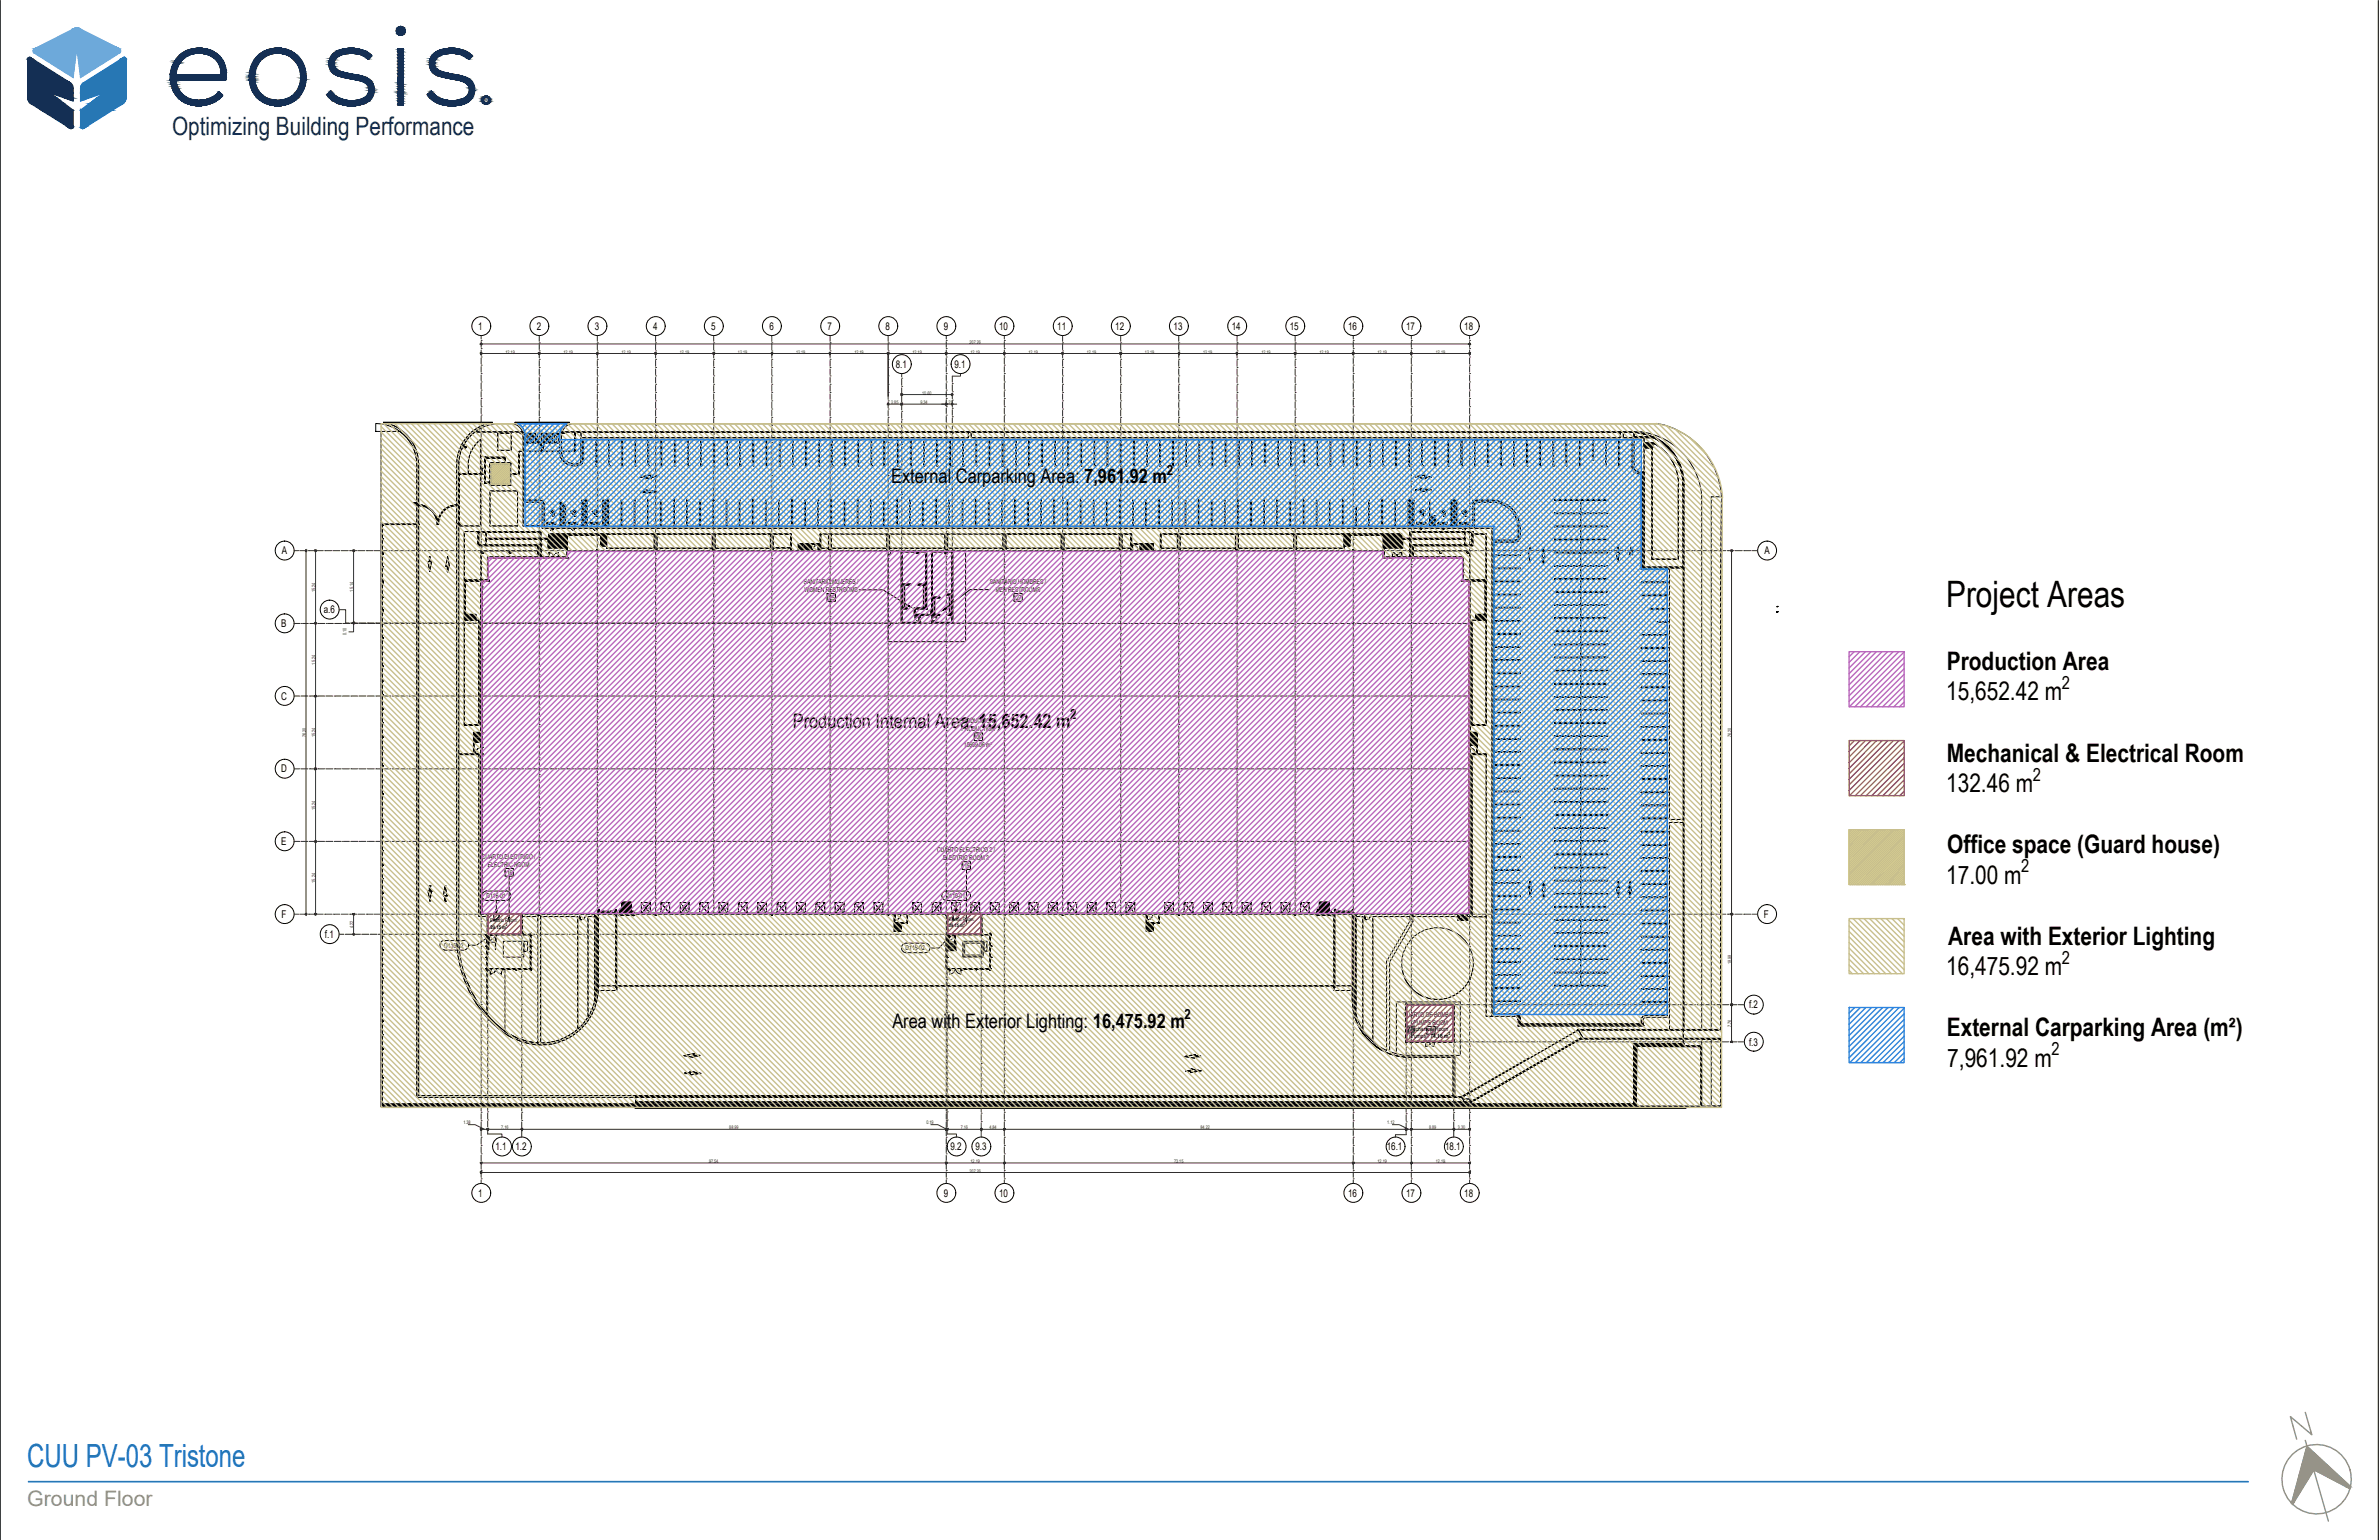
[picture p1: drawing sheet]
<svg xmlns="http://www.w3.org/2000/svg" width="432mm" height="279mm" viewBox="0 0 432 279" stroke-linecap="round" stroke-linejoin="round" font-family="sans-serif">
<defs><g id="words">
<text font-size="6.6" x="353.2" y="110.1">Project Areas</text>
<text font-size="5.8" fill="#0078bf" x="5" y="266.1">CUU PV-03 Tristone</text>
<text font-size="4.6" fill="#142954" x="31.2" y="24.4">Optimizing Building Performance</text>
<g font-size="4.6">
<text x="353.4" y="121.6">Production Area</text>
<text x="353.2" y="127.1">15,652.42 m</text>
<text x="353.2" y="143.7">132.46 m</text>
<text x="353.4" y="138.2">Mechanical &amp; Electrical Room</text>
<text x="353.4" y="154.8">Office space (Guard house)</text>
<text x="353.2" y="160.3">17.00 m</text>
<text x="353.6" y="171.4">Area with Exterior Lighting</text>
<text x="353.2" y="176.9">16,475.92 m</text>
<text x="353.4" y="188">External Carparking Area (m²)</text>
<text x="353.4" y="193.5">7,961.92 m</text>
</g>
<text font-size="3.9" fill="#888b8d" x="5" y="273.2">Ground Floor</text>
<g font-size="3.6">
<text x="161.8" y="87.7">External Carparking Area: 7,961.92 m</text>
<text x="143.9" y="132">Production Internal Area: 15,652.42 m</text>
<text x="162" y="186.5">Area with Exterior Lighting: 16,475.92 m</text>
</g>
<g font-size="3.2">
<text x="374.2" y="125.1">2</text>
<text x="369" y="141.6">2</text>
<text x="366.9" y="158.3">2</text>
<text x="374.2" y="174.8">2</text>
<text x="372.4" y="191.5">2</text>
</g>
<g font-size="2.5">
<text x="211.8" y="86.1">2</text>
<text x="194.3" y="130.4">2</text>
<text x="215" y="184.9">2</text>
</g>
<g font-size="1.9">
<text x="86.8" y="59.9">1</text>
<text x="97.5" y="59.9">2</text>
<text x="108" y="59.9">3</text>
<text x="118.6" y="59.9">4</text>
<text x="129.1" y="59.9">5</text>
<text x="139.7" y="59.9">6</text>
<text x="150.2" y="59.9">7</text>
<text x="160.7" y="59.9">8</text>
<text x="171.3" y="59.9">9</text>
<text x="181.4" y="59.9">10</text>
<text x="191.9" y="59.9">11</text>
<text x="202.4" y="59.9">12</text>
<text x="213" y="59.9">13</text>
<text x="223.6" y="59.9">14</text>
<text x="234.1" y="59.9">15</text>
<text x="244.7" y="59.9">16</text>
<text x="255.2" y="59.9">17</text>
<text x="265.8" y="59.9">18</text>
<text x="162.6" y="66.8">8.1</text>
<text x="173.2" y="66.8">9.1</text>
<text x="51.2" y="100.5">A</text>
<text x="320.3" y="100.5">A</text>
<text x="51.1" y="113.7">B</text>
<text x="58.8" y="111.3">a.6</text>
<text x="51.1" y="127">C</text>
<text x="51" y="140.1">D</text>
<text x="51.1" y="153.3">E</text>
<text x="51.1" y="166.5">F</text>
<text x="320.2" y="166.5">F</text>
<text x="59" y="170.2">f.1</text>
<text x="317.5" y="183">f.2</text>
<text x="317.5" y="189.7">f.3</text>
<text x="89.9" y="208.7">1.1</text>
<text x="93.6" y="208.7">1.2</text>
<text x="172.5" y="208.7">9.2</text>
<text x="177" y="208.7">9.3</text>
<text x="251.7" y="208.7">16.1</text>
<text x="262.3" y="208.7">18.1</text>
<text x="86.8" y="217.1">1</text>
<text x="171.3" y="217.1">9</text>
<text x="181.4" y="217.1">10</text>
<text x="244.7" y="217.1">16</text>
<text x="255.2" y="217.1">17</text>
<text x="265.8" y="217.1">18</text>
</g>
<g font-size="1.2">
<text x="145.9" y="106">SANITARIO MUJERES /</text>
<text x="146" y="107.4">WOMEN RESTROOMS</text>
<text x="179.7" y="106">SANITARIO HOMBRES /</text>
<text x="180.7" y="107.4">MEN RESTROOMS</text>
<text x="150" y="108.8">125</text>
<text x="183.9" y="108.8">127</text>
<text x="174.2" y="131.2">PRODUCCION /</text>
<text x="174.5" y="132.6">PRODUCTION</text>
<text x="175" y="135.6">15659.06 m²</text>
<text x="176.7" y="134.1">100</text>
<text x="87.5" y="155.9">CUARTO ELECTRICO /</text>
<text x="170.1" y="154.6">CUARTO ELECTRICO 2 /</text>
<text x="171.2" y="156">ELECTRIC ROOM 2</text>
<text x="88.6" y="157.2">ELECTRIC ROOM</text>
<text x="91.5" y="158.7">116</text>
<text x="174.5" y="157.4">115</text>
<text x="88.3" y="162.9">D116-01</text>
<text x="171.7" y="162.9">D115-01</text>
<text x="80.6" y="171.9">D116-02</text>
<text x="164.4" y="172.4">D115-02</text>
<text x="254.7" y="184.5">CUARTO DE BOMBAS /</text>
<text x="256.5" y="185.9">PUMPS ROOM</text>
<text x="258.9" y="187.3">114</text>
</g>
<text font-size="1.1" fill="#142954" x="87.9" y="18.5">R</text>
<g font-size="1.1">
<text x="255.7" y="187">Mechanical Room</text>
<text x="255.8" y="188.3">(Pumps): 74.16 m</text>
</g>
<g font-size=".9" fill="#2e2e2e">
<text x="91.7" y="64.1">12.19</text>
<text x="102.3" y="64.1">12.19</text>
<text x="112.8" y="64.1">12.19</text>
<text x="123.4" y="64.1">12.19</text>
<text x="133.9" y="64.1">12.19</text>
<text x="144.5" y="64.1">12.19</text>
<text x="155.1" y="64.1">12.19</text>
<text x="165.6" y="64.1">12.19</text>
<text x="176" y="62.4">207.26</text>
<text x="176.1" y="64.1">12.19</text>
<text x="186.7" y="64.1">12.19</text>
<text x="197.3" y="64.1">12.19</text>
<text x="207.8" y="64.1">12.19</text>
<text x="218.4" y="64.1">12.19</text>
<text x="228.9" y="64.1">12.19</text>
<text x="239.5" y="64.1">12.19</text>
<text x="250" y="64.1">12.19</text>
<text x="260.6" y="64.1">12.19</text>
<text x="167.4" y="71.6">10.60</text>
<text x="161.8" y="73.3">2.85</text>
<text x="167" y="73.3">9.34</text>
<text x="171.6" y="73.3">1.25</text>
<text x="57.3" y="107.4" transform="rotate(-90 57.3 107.4)">15.24</text>
<text x="64.2" y="107.3" transform="rotate(-90 64.2 107.3)">15.14</text>
<text x="62.9" y="115.3" transform="rotate(-90 62.9 115.3)">0.10</text>
<text x="57.3" y="120.6" transform="rotate(-90 57.3 120.6)">15.24</text>
<text x="55.5" y="133.7" transform="rotate(-90 55.5 133.7)">76.20</text>
<text x="57.3" y="133.8" transform="rotate(-90 57.3 133.8)">15.24</text>
<text x="314.3" y="133.7" transform="rotate(-90 314.3 133.7)">76.20</text>
<text x="57.3" y="146.9" transform="rotate(-90 57.3 146.9)">15.24</text>
<text x="57.3" y="160.1" transform="rotate(-90 57.3 160.1)">15.24</text>
<text x="64.2" y="168.4" transform="rotate(-90 64.2 168.4)">4.22</text>
<text x="314.3" y="175" transform="rotate(-90 314.3 175)">18.98</text>
<text x="314.3" y="186.3" transform="rotate(-90 314.3 186.3)">7.76</text>
<text x="84.1" y="203.8">1.38</text>
<text x="168.1" y="203.8">0.19</text>
<text x="251.8" y="203.8">1.12</text>
<text x="91" y="204.9">7.16</text>
<text x="132.4" y="204.9">88.99</text>
<text x="174.4" y="204.9">7.16</text>
<text x="179.6" y="204.9">4.84</text>
<text x="217.9" y="204.9">84.22</text>
<text x="259.4" y="204.9">8.89</text>
<text x="264.6" y="204.9">3.30</text>
<text x="128.7" y="211">97.54</text>
<text x="176" y="212.7">207.26</text>
<text x="176.1" y="211">12.19</text>
<text x="213.1" y="211">73.15</text>
<text x="250" y="211">12.19</text>
<text x="260.6" y="211">12.19</text>
</g>
<g font-size=".9">
<text x="89" y="167.3">Electric Room:</text>
<text x="172.2" y="167.1">Electric Room:</text>
<text x="89" y="168.5">29.15 m</text>
<text x="172.3" y="168.1">29.15 m</text>
</g>
<text font-size=".8" x="262.9" y="187.8">2</text>
<text font-size=".7" x="91.8" y="168.1">2</text>
<text font-size=".6" x="174.9" y="167.8">2</text>
</g></defs>
<!-- layer: 06MUR-1 -->
<g fill="none" stroke="#000" stroke-width=".18">
<path d="M88 87.2l.1 .1M88.1 86.5h.1M88.1 86l-.1 .1 .1 .1M88.1 87.6h.1M89.5 84.1h.1M90.1 84.1h.1M90.7 83l.1 .1M92.5 87.8l.1 .1M92.5 85.6h.1M92.5 83.9h.1M92.5 83.9l.2 .1M92.7 84h.1"/>
<path d="M92.7 84.7h-.2M102.8 98.5h.1M102.9 98.7l.1 .1M103.3 97h.1M104.6 97h.1M105.2 97v.1M105.6 96.9h.1M109.1 99.9h.1M109.2 100h.1M118.4 99.9h.1M120.3 99.9l.1 .1M121.4 100h.1"/>
<path d="M125.3 100h.1M125.8 99.9h.1M127.9 99.9l-.1 .1M127.9 99.9v.1M129 99.9h.1M130.1 100h.1M130.8 99.9l.2 .1M134.3 99.9l-.1 .1M135.9 99.9h.1M140.3 99.9h.1M143.3 99.9h-.1M144.4 99.9h.1"/>
<path d="M144.4 99.9h.3M149 99.9h.1M149.1 99.9h.1M153 99.9l.1 .1M159.2 99.9h.1M168.4 99.9l-.1 .1M168.5 100h.1M170.2 100h.2M170.2 99.9l-.1 .1M170.5 99.9v.1M172.2 99.9h.1M172.8 99.9l.1 .1"/>
<path d="M174.7 100h.1M177.4 99.9h-.1M178.8 99.9h-.2M187.2 100h.1M193.5 100h.1M196.1 99.9l-.1 .1M196.3 99.9v.1M199.3 99.9l.1 .1M200.5 100h-.1M200.5 99.9v.1M202.5 100h-.1M204.3 99.9h.1"/>
<path d="M207.1 100h-.2M211.5 99.9h-.1M213.9 99.9h.1M214.8 99.9h.1M216.7 99.9l.1 .1M217.2 99.9h-.1M222 99.9l-.1 .1M222.1 99.9v.1M223.7 100h-.2M223.7 99.9l-.1 .1M226.1 99.9h.1M230.9 99.9l.1 .1"/>
<path d="M236.2 99.9l-.1 .1M236.6 99.9l-.1 .1M245.5 100h-.1M245.6 99.9l-.2 .1M249.4 96.9h.2M251 96.9h.1M251.2 99.6v.1M84.3 106.7h.2M84.3 111.1h.1M84.5 106.6l-.2 .1M84.5 106.3h.1M84.5 110.7v.1"/>
<path d="M84.8 105.3l.1 .1M85.7 105.4h-.1M86.7 105.4h.1M87.3 114.4v.3M87.3 108.7h.1M87.3 106.7l.1 .1M87.3 111.2l.1 .1M87.3 115.7h.1M87.4 109.4h.1M87.4 107.5h-.1M87.5 109.4l-.2 .2h.2M87.5 114.5l-.2 .1h.2"/>
<path d="M87.5 106.3l-.1 .1M87.5 110.7h-.2M88 105.4h.1M107.7 100h.1M110.7 100h.1M154.1 100h.1M157.6 100l.1-.1v.1M159.4 100h.1M177.2 100h.1M187.4 100l.1-.1v.1M187.5 100h.1M208 100h.1"/>
<path d="M217.2 100l.1-.1v.1M227.6 100h.1M246.7 100l.2-.1-.1 .1M247 100l.1-.1v.1M247.7 100l.2-.1v.1M251.2 100.5h-.1M266.6 110.2h.1M266.6 114.9h.1M266.6 113.7h.1M266.7 112.2v.1M266.7 112v.2M266.7 112.1h-.1"/>
<path d="M266.7 107.6h.1M266.7 111l-.1 .1M266.7 108.7v.1M266.7 109.9h-.1M266.8 105.2h.1M268.2 105.2h.1M268.2 105.2l.1 .1M268.3 105.2h.1M269.6 111.3l.1 .1M269.7 105.8v.1M87.3 135.6h.1M87.3 135.5h.1"/>
<path d="M87.3 130.1l.1-.1-.1 .3M87.3 122.5l.1-.1-.1 .2M87.3 135.5v.1M87.3 129l.1 .1M87.3 133.5h.1M87.3 138h.1M87.3 124.5l.2 .1M87.3 123.6l.1 .1M87.3 120.1l.1 .1M87.4 139.8h.1M87.4 138.2h.1M266.6 125.3h.1"/>
<path d="M266.6 125.1v.1M266.6 124h.1M266.6 134.3l.1 .4M266.6 134.6h.1M266.6 128.9h.1M266.7 138.5v.1M266.7 139h.1M266.7 138.6h.1M266.7 132.3v.1M87.3 157.6h.1M87.3 151.3h.1M87.3 145.9v.3"/>
<path d="M87.3 145.7h.1M87.3 146h.1M87.3 146.9h.1M87.3 155h.2M87.3 158.2l.1 .1M87.3 142.4v.1M87.3 141.1h.1M87.4 156.4l-.1 .1M87.4 155.3h-.1M87.5 153h-.1M87.5 154.1l-.1 .1M266.6 145.3h.1"/>
<path d="M266.6 146.3h.1M266.6 159.3h.1M266.6 158.6h.1M266.6 144.1h.1M266.7 157.6h.1M266.7 159.9l-.1 .1M266.7 152.9h.1M266.7 147.9l-.1 .1h.1M266.7 158.8h.1M87.3 160.5l.2 .1M88.6 165.9h.1M92.1 165.7v.1"/>
<path d="M93.9 165.8l.1 .1M96 165.7l-.1 .1M98.6 165.8l-.2 .1M98.6 165.7v.2M100.7 165.9h.1M105.1 165.8h.1M105.2 165.7l-.1 .1M107.8 165.9h.1M112.1 165.9h.1M115.2 165.7l.1 .1M125.4 165.8h.1M130.1 165.7l-.1 .1"/>
<path d="M136 165.8h.1M139.7 165.8l-.1 .1M164.2 165.7l-.1 .1M164.8 165.7l-.1 .1 .2-.1M168 165.9h.1M168.1 165.9h.1M168.1 165.7h.1M168.1 165.7l-.2 .1 .1 .1M168.1 165.7v.2M178.6 165.8l.1 .1M188.9 165.9h.1M189 165.7l-.1 .2"/>
<path d="M189.2 165.9h.1M189.2 165.7v.2M189.3 165.9h.1M189.3 165.8v.1M193.2 165.7h.1M193.2 165.7l.1 .1M207.2 165.7h.1M207.2 165.7v.1M207.6 165.7h.1M210.3 165.8l.1 .1M214.5 165.7l-.3 .1 .1 .1M214.5 165.7h.1"/>
<path d="M214.5 165.7v.2M224.3 165.7v.1h.2M224.5 165.7v.1M246 165.7h.1M254.1 165.7l-.1 .1 .3-.1M256.6 165.8v.1M256.8 165.9h.1M256.8 165.8v.1M257.5 165.9h.1M260.6 165.8l.1 .1M260.8 165.7l-.2 .1M260.8 165.7v.2"/>
<path d="M263.9 165.7v.1M265 165.8h.1M265.7 165.8l.1 .1M266.5 165.8l-.1 .1M266.5 165.9h.1M266.6 165.8l-.1 .1M266.6 165.8v.1M266.6 165.9h.1M266.6 162.3h.1M266.6 163.6l.1 .1M266.6 160.8l.1 .1M266.7 161.1l-.1 .1"/>
<path d="M266.7 163.4l-.1 .1M266.7 163.5v.1"/>
</g>
<!-- layer: 06MUREXT-1 -->
<g fill="none" stroke="#000" stroke-width=".18">
<path d="M88 83h3.7v.9h1v4.2h-3.8v-.5h-.9zM88.1 83.1h3.5v.8h-2.7v3.6h-.8zM89.1 84.1h3.4v3.8h-3.4zM97.6 98.8h.6v2.4h-.6zM97.7 98.9h.4v2.2h-.4zM102.8 97.1h.1M102.8 99.9h.1M102.8 96.9h.1M102.8 99.9h.2M102.8 97.1h6.3M102.8 96.9v3M102.8 96.9h6.3"/>
<path d="M103 97.1h.1M103 99.9h.1M103 97.1v2.8M108.3 99.9h-5.5v.1M108.5 99.9h10.4M109.1 97.1h.1M109.1 96.9h.1M109.1 96.9v.2M119.1 99.9h10.4M129.6 99.9h10.4M140.2 99.9h7.2v.1h-44.6M150.5 99.9h-2v.1h57v-.1h-2"/>
<path d="M150.7 99.9h10.4M161.3 99.9h10.4M171.8 99.9h10.4M182.4 99.9h10.4M193 99.9h10.3M213.9 99.9h-7.3v.1h44.6v-.1h-5.5M214 99.9h10.5M224.6 99.9h10.4M235.2 99.9h10.3M245 96.9h.1M245 97.1h.1M245 97.1h6.2"/>
<path d="M245 96.9h6.2M245 96.9v.2M251.1 97.1h.1M251.1 99.9h.1M251.1 97.1v2.8M251.2 97.1h.1M251.2 99.9h.1M251.2 96.9h.1M251.2 96.9v3M255.9 98.8h.6v2.4h-.6zM255.9 98.9h.5v2.2h-.5zM84.3 111.5h.1"/>
<path d="M84.3 105.2h.1M84.3 105.2h3M84.3 105.2v6.3M84.3 111.5h.2M84.5 105.2h.1M84.5 105.4h.1M84.5 111.5h.1M84.5 105.2v6.3M84.5 105.4h2.8M87.3 105.2h.2v30.4h-.2zM87.3 105.4h.1M87.3 105.2h.1"/>
<path d="M87.3 105.2v.2M87.5 105.2h.1M87.5 105.4h.1M87.5 105.2v.2M87.5 105.2h1.1M87.5 105.4h1.1M88.6 105.4h.1M88.6 105.2h.1M88.6 105.2v.2M102.8 101.3h.1M102.8 100h.1M102.8 100v1.3"/>
<path d="M102.8 101.3h.2M102.8 100h.2M103 101.3h.1M103 100h.1M103 100v1.3M251.1 101.3h.1M251.1 100h.1M251.1 100v1.3M251.2 101.3h.1M251.2 100h.1M251.2 100v1.3M265.4 105.2h.1"/>
<path d="M265.4 105.4h.1M265.4 105.2h1.2M265.4 105.4h1.2M265.4 105.2v.2M266.6 105.2h.1v30.4h-.1zM266.6 105.4h.1M266.6 105.2h.1M266.7 105.2h.1M266.7 105.4h.1M266.7 105.2v.2M266.7 105.2h3M266.7 105.4h2.9"/>
<path d="M269.6 105.4h.1M269.6 105.2h.1M269.6 111.5h.1M269.6 105.2v6.3M269.7 111.5h.1M269.7 105.2h.1M269.7 105.2v6.3M87.3 136.7h.2v29.2h-.2zM266.6 136.7h.1v29.2h-.1zM87.5 165.7h2v.2h-2zM89.5 165.7h-2v.2h2M97.8 165.9h-7.2v-.2h14.6v.2h-7.2"/>
<path d="M108.5 165.7h-2.2v.2h2.3l-.1-.2M111.8 165.7v.2h.5M111.9 165.7h.1M111.9 165.7h.6v.2M115 165.7l-.1 .2M115 165.7h1M115.1 165.9h.9M118.4 165.9h.5M118.4 165.7h1.1M119.1 165.9h.4M121.9 165.9h1.2M121.9 165.7h1.2"/>
<path d="M125.4 165.9h1.2M125.4 165.7h1.2M128.9 165.9h.6M128.9 165.7h1.2M129.6 165.9h.5M132.5 165.9h1.1M132.5 165.7h1.1M136 165.9h1.2M136 165.7h1.2M139.5 165.9h.5M139.5 165.7h1.2M140.2 165.9h.5"/>
<path d="M143 165.9h1.2M143 165.7h1.2M146.6 165.9h1.1M146.6 165.7h1.1M150.1 165.9h.4M150.1 165.7h1.1M150.7 165.9h.5M153.6 165.9h1.1M153.6 165.7h1.1M157.1 165.9h1.1M157.1 165.7h1.1M160.6 165.7h1.8v.2h-1.1"/>
<path d="M160.6 165.9h.5M165.3 165.7h-1.8v.2h1.8M167.7 165.9h.7M167.7 165.7h.7M171.6 165.9h.1M171.6 165.7h.7M171.8 165.9h.5M174.7 165.9h1.2M174.7 165.7h1.2M178.2 165.9h1.2M178.2 165.7h1.2M181.7 165.9h.5"/>
<path d="M181.7 165.7h1.2M182.4 165.9h.5M185.3 165.9h1.1M185.3 165.7h1.1M188.8 165.9h1.1M188.8 165.7h1.1M192.3 165.9h.5M192.3 165.7h1.1M193 165.9h.4M195.8 165.9h1.1M195.8 165.7h1.1M199.3 165.9h1.1"/>
<path d="M199.3 165.7h1.1M202.9 165.9h.4M202.9 165.7h1.1M203.5 165.9h.5M206.4 165.7h1.8v.2h-1.8M211 165.7h-1.7v.2h1.7M213.4 165.9h.5M213.4 165.7h1.1M214 165.9h.5M216.9 165.9h1.2M216.9 165.7h1.2M220.4 165.9h1.2"/>
<path d="M220.4 165.7h1.2M223.9 165.9h.6M223.9 165.7h1.2M224.6 165.9h.5M227.5 165.9h1.1M227.5 165.7h1.1M231 165.9h1.1M231 165.7h1.1M234.5 165.9h.5M234.5 165.7h1.1M235.2 165.9h.4M238 165.9h.9"/>
<path d="M238 165.7h1M239.1 165.7v.2M241.6 165.7v.2M241.7 165.7h.6v.2h-.5M245.5 165.7l-.1 .2h2.3v-.2h-2.1M256.1 165.9h-7.3v-.2h17.8v.2h-.3M256.3 165.9h8.3M265.5 165.9h.7"/>
</g>
<!-- layer: 06MUR-2 -->
<g fill="none" stroke="#000" stroke-width=".18">
<path d="M88 87.6h.1M88 83h.1M88 87.6h.9M88 83v4.6M88 83h3.7M88.9 83.9h.1M88.9 88.1h.1M88.9 83.9v4.2M88.9 87.6h.1M88.9 87.5h.1M88.9 83.9h.2M88.9 88.1h3.8"/>
<path d="M88.9 87.5v.1M89.1 83.9h.1M89.1 83.9h3.6M89.1 84.1h.1M89.1 88.1h.1M89.1 87.9h.1M89.1 84.1v3.8M89.1 84.1h3.4M89.1 87.9h3.4M91.6 83.9h.1M91.7 83h.1M91.7 83.9h.1"/>
<path d="M91.7 83v.9M92.5 84.1h.1M92.5 88.1h.1M92.5 87.9h.1M92.5 84.1v3.8M92.7 83.9h.1M92.7 84.1h.1M92.7 88.1h.1M92.7 83.9v4.2M97.6 98.8h.1M97.6 98.8h.6M97.6 99.9v-1.1v1.1"/>
<path d="M97.6 99.9v1.3v-1.2v1.2h.6M98.2 98.8h.1M98.2 98.8v1.1M98.2 99.9v.1M98.2 98.9h-.6v1M102.8 99.9l44.6 .1M102.8 97.1h.1M102.8 99.9h.2M102.8 97.1h6.3M103 97.1h.1M103 99.9h.1M103 97.1v2.8"/>
<path d="M109.1 97.1h.1M109.1 97.1v-.2h-6.3v3M147.4 100h.1M147.4 100h-44.6M148.5 100h57M148.5 100h.1M205.5 100h.1M206.6 100h44.6M206.6 100h.1M245 97.1h.1M245 97.1v-.2h6.2v.2M245 97.1h6.2"/>
<path d="M251.1 97.1h.1M251.1 97.1h.1v2.8h-.1M251.1 99.9h.1M251.1 97.1v2.8M251.2 99.9l-44.6 .1M251.2 97.1h.1M255.9 98.8h.1M255.9 98.8h.6M255.9 98.8l.6 .1v1v-1.1v1.2M255.9 98.8v1.1M255.9 98.9v1M255.9 99.9v.1"/>
<path d="M256.4 98.8h.1M256.5 98.8h.1M84.5 105.4h.1M84.5 105.4v-.2h2.8v.2M84.5 111.5h.1M84.5 105.2h-.2v6.3h.2M84.5 105.2h.1M84.5 105.4h2.8M84.5 105.2v6.3M87.3 105.2l.1 30.4M87.3 105.4h.1M87.5 105.4h.1"/>
<path d="M87.5 105.4h1.1M88.6 105.4v-.2h-1.1l-.1 30.4M88.6 105.4h.1M97.6 101.2h.1M97.6 101.2h.6M98.2 101.2h.1M98.2 100v1.2M98.2 100v1.1M103 101.3h.1M103 100h-.2v1.3h.2M103 100h.1M103 100v1.3"/>
<path d="M251.1 101.3h.1M251.1 100h.1M251.1 100v1.3M251.2 100v1.3h-.1M255.9 101.2h.1M255.9 101.2h.6M255.9 100v1.2M256.5 101.2h.1M256.5 100v1.2v-1.2M256.5 100v1.2l-.6-.1M265.4 105.4h.1M265.4 105.4v-.2h1.2v.2"/>
<path d="M265.4 105.4h1.2M266.6 105.2l.1 30.4M266.6 105.4h.1M266.7 105.4h.1M266.7 105.4h2.9M269.6 111.5h.1v-6.3h-3v30.4M269.6 105.4h.1M269.6 111.5h.1M269.6 105.2h.1M269.6 105.2v6.3M87.4 136.7l-.1 29.2M87.4 135.6h.1"/>
<path d="M87.4 136.7h.1M87.4 136.7l.1 29.2 2-.1M266.7 136.7l-.1 29.2-17.8-.1M266.7 136.7v29.2M266.7 135.6h.1M266.7 136.7h.1M87.5 165.7l2 .1M89.5 165.8h.1M90.6 165.8h14.6M90.6 165.8h.1M105.2 165.8h.1M106.3 165.8h.1"/>
<path d="M108.6 165.7h.1M108.6 165.7v.2l-2.3-.1M108.6 165.7l-2.3 .1M111.8 165.7v.2h.7v-.2M111.8 165.7h.1M111.8 165.7h.7M112.5 165.7h.1M114.9 165.7v.2h1.1M114.9 165.7h.1M114.9 165.7h1.1M118.4 165.7h1.1M118.4 165.9h1.1"/>
<path d="M121.9 165.7h1.2M121.9 165.9h1.2M125.4 165.7h1.2M125.4 165.9h1.2M128.9 165.7h1.2M128.9 165.9h1.2M132.5 165.7h1.1M132.5 165.9h1.1M136 165.7h1.2M136 165.9h1.2M139.5 165.7h1.2M139.5 165.9h1.2"/>
<path d="M143 165.7h1.2M143 165.9h1.2M146.6 165.7h1.1M146.6 165.9h1.1M150.1 165.7h1.1M150.1 165.9h1.1M153.6 165.7h1.1M153.6 165.9h1.1M157.1 165.7h1.1M157.1 165.9h1.1M160.6 165.7h1.8v.2h-1.8M162.4 165.8h.1"/>
<path d="M163.5 165.8l1.8 .1M163.5 165.8h.1M165.3 165.7l-1.8 .1M167.7 165.7h.7M167.7 165.9h.7M171.6 165.7h.7M171.6 165.9h.7M174.7 165.7h1.2M174.7 165.9h1.2M178.2 165.7h1.2M178.2 165.9h1.2M181.7 165.7h1.2"/>
<path d="M181.7 165.9h1.2M185.3 165.7h1.1M185.3 165.9h1.1M188.8 165.7h1.1M188.8 165.9h1.1M192.3 165.7h1.1M192.3 165.9h1.1M195.8 165.7h1.1M195.8 165.9h1.1M199.3 165.7h1.1M199.3 165.9h1.1M202.9 165.7h1.1"/>
<path d="M202.9 165.9h1.1M206.4 165.7l1.8 .1M208.2 165.8l-1.8 .1M208.2 165.8h.1M209.3 165.8l1.7 .1M209.3 165.8h.1M211 165.7l-1.7 .1M213.4 165.7h1.1M213.4 165.9h1.1M216.9 165.7h1.2M216.9 165.9h1.2M220.4 165.7h1.2"/>
<path d="M220.4 165.9h1.2M223.9 165.7h1.2M223.9 165.9h1.2M227.5 165.7h1.1M227.5 165.9h1.1M231 165.7h1.1M231 165.9h1.1M234.5 165.7h1.1M234.5 165.9h1.1M238 165.7h1.1M239.1 165.7h.1M239.1 165.7v.2h-1.1"/>
<path d="M241.6 165.7v.2h.7v-.2M241.6 165.7h.1M241.6 165.7h.7M242.3 165.7h.1M245.4 165.7v.2l2.3-.1M245.4 165.7h.1M245.4 165.7l2.3 .1M247.7 165.8h.1M248.8 165.8h.1M266.6 165.7l-17.8 .1"/>
</g>
<!-- layer: 06MUREXT-2 -->
<g fill="none" stroke="#000" stroke-width=".18">
<path d="M86.9 98.8h10.7M86.9 99h10.7M86.9 96.4h11.3v.2h-11.3M88.2 97.7h11.5v1.7h-.2v-1.6h-11.3zM88.2 96.4v.2M88.2 98.8v.2M98.6 97.7v.1M143.5 99.9v-3h.1v3M143.5 99.4h.1M147.4 99.9h1.1M148.8 98.6v-1.7h.2v3M148.8 99.1v.8"/>
<path d="M148.8 99.4h.2M205.2 99.4h.2M205.4 99.1v.8M205.4 98.6v-1.7h-.2v3M205.5 99.9h1.1M210.6 99.9v-3h.1v3M210.6 99.4h.1M254.4 97.7h11.5v.1h-11.3v1.6h-.2zM255.9 97.7v.1M256.5 98.8h10.6M256.5 99h8.4M265.9 96.4v.2"/>
<path d="M265.9 98.8v.2M266.3 99h.8M267.1 96.4h-11.2v.2h11.2M147.4 100h1.1M205.5 100h1.1M84.3 131.6h3M84.3 131.5h3M85.9 136.8v.1M86 136.8h-2.7v.1h4M86.9 131.5v.1M87.3 135.6v1.1M87.5 135.6v1.1"/>
<path d="M266.6 135.6v1.1M266.7 131.5h3v.1h-3M266.7 135.6v1.1M266.7 136.8h.2M267.2 131.5v.1M268.1 136.8h1.6v.1h-3M268.1 136.8v.1M89.5 165.7h1.1M89.5 165.9h1.1M105.2 165.7h1.1M105.2 165.9h1.1M108.4 166v1.9"/>
<path d="M108.6 165.7h3.2M111.9 165.9v13h-.1v-13h-3.2v13h-.2M242.1 165.9v13h.2v-13h3.1v13h.2M242.3 165.7h3.1M245.6 165.9v3.1M247.7 165.7h1.1M247.7 165.9h1.1"/>
</g>
<!-- layer: 46BANQ-1 -->
<g fill="none" stroke="#000" stroke-width=".18">
<path d="M69.2 78.3v16.8M72.6 78.3a7.3 7.3 0 0 1 3 6v10.8M69.2 95.2h.1M75.6 95.2v103.9h39.8v.9M76 84v.3a7.8 7.8 0 0 0-6.4-7.7h19.8a7.9 7.9 0 0 0-6.5 7.7v10.8M76 95.2v103.6h187.7M76 84.3v10.8M82.9 95.1v75.1a21.2 21.2 0 0 0 9.5 17.8 10.6 10.6 0 0 0 15.2-4.4l.3-.6a9.4 9.4 0 0 0 .7-3.3h3.3v-.8h130.2v.8M86.7 96.4h-2.4v8.8M87.3 99.9v5.3v-5.3h10.3zM88.2 96.6v1.1M88.2 97.8v1"/>
<path d="M98.2 97.8v1M99.7 99.4h3.1M109.1 97.1v2h1v.4M110.1 99.5h8.6v.4M110.1 96.9h8.6v2.6h-8.6M119.3 99.9v-.4h10v.4M119.3 96.9h10v2.6h-10zM129.8 99.5h10v.4M129.8 96.9h10v2.6h-10zM129.8 99.5v.4M143.5 96.9h-3.2v2.5h3.2h-3.2v.5M149 96.9h1.4v2.6h-1.4h1.4v.4"/>
<path d="M150.9 99.9v-.4h10.1v.4M150.9 96.9h10.1v2.6h-10.1zM161.5 99.9v-.4h10v.4M161.5 96.9h10v2.6h-10zM172 99.9v-.4h10v.4M172 96.9h10v2.6h-10zM182.6 99.9v-.4h10v.4M182.6 96.9h10v2.6h-10zM193.1 99.9v-.4h10.1v.4M193.1 96.9h10.1v2.6h-10.1zM205.2 96.9h-1.5v2.6h1.5h-1.5v.4M210.7 96.9h3v2.6h-3h3v.4"/>
<path d="M214.2 99.9v-.4h10v.4M214.2 96.9h10v2.6h-10zM224.8 99.9v-.4h10v.4M224.8 96.9h10v2.6h-10zM244 96.9h-8.7v2.6h8.7M245 97.1v2h-1v.4h-8.7v.4M251.2 99.4h3.2M255.9 96.6v1.1M255.9 97.8v1M256.5 99.9h10.2v5.3v-5.3zM264.9 99h1.4M265.9 96.6v1.1"/>
<path d="M265.9 97.8v1M267.3 96.9h2.4v8.3M84.3 112.5v19h2.6v-19M84.5 111.5h1.9v1h.5M86.9 112.5v19h.4M97.7 101h.4M99.7 101h1.6M147.4 100h1.1M161.6 100v.4l-.4 .2v12a.44 .44 0 0 1 .5 .5 .44 .44 0 0 1-.5 .4v2.9h14.1v-16.4M205.5 100h1.1M252.7 101h1.7M255.9 101h.5"/>
<path d="M267.2 112.5v19h2.5v-19M269.6 111.5h-1.8v1h-.6v19h-.5M83.3 136.9v27.5M87.3 136.9h-.4v29.4h1.5M87.5 135.6v1.1M266.6 135.6v1.1M266.7 136.9h.5M267.2 136.9v29.4h-1.7M267.2 136.9v29.4h2.5v-.4M84.1 176.2a21.3 21.3 0 0 0 4.3 7.9M89.5 165.7h1.1M97.6 165.9v.4h-2.8"/>
<path d="M97.6 166.3v.7M98.1 165.9v.4h6.8v20.4a9.9 9.9 0 0 1-6.8 2.5v-22.9M105.2 165.7h1.1M105.2 165.9h1.1M107.9 179.6l.1 2.2zM107.9 165.9v.4h.5M107.9 166.3v13.3h.5v-11.7M108 165.9v13.7h.3l-.3 2.2M108.3 166v13.6M108.4 166.3h-1.7v18.3l1.2-2.8M108.6 165.7h3.2M108.6 165.9h3.2"/>
<path d="M112.5 165.7h.3v-2h1.8v2h.3M162.4 165.7h1.1M208.2 165.7h1.1M239.1 165.7h.4v-2h1.7v2h.4M242.1 179.7h3.3a10.9 10.9 0 0 0 5.3 10.8 10.6 10.6 0 0 0 5.1 1.3h7.9v7M242.1 179.7h3.3M242.3 165.7h3.1M242.3 165.9h3.1M245.6 166.3h1.8v20.6M245.7 166.3v12.6l-.1-9.9M245.7 178.9l.1 2.5 .2 2.3M245.7 166v.3"/>
<path d="M246 166.3l.1 17.8M246 166v.3M246.1 165.9v.4h-.5M246.1 166.3v16.6M247.4 179.6v7.3l1.8 2v-9.1M247.7 165.7h1.1M247.7 165.9h1.1M255.9 165.9v.4h-6.7v22.6M256.5 165.9v.4h8.1M91.7 187.2a12.9 12.9 0 0 0 5.9 2v-.6M106.7 184.6l-.8 1.1-1 1M245.8 181.8v.1"/>
<path d="M245.8 181.4v.3M245.8 182v.2M245.8 182.3v.2M245.9 182.8v.1M245.9 182.5v.2M245.9 184.5h.2v-.2l-.1 .2M245.9 183l.1 .2M246 183.3v.1M246 183.5v.2M246 184.4h-.1M246.1 183.8v.1M263.7 191.8v7"/>
<path d="M275 184.4h.3M275 184.4h.1M275 184.3v.1M275.1 184.4h.1M275.1 184.3l-.1-.2v.3M275.3 184.4h.1M275.3 184.3l.3 .2 .1 .4M275.3 184.1h.1M275.4 184.5h.1M275.4 184.1h.1M275.5 184.6h.1M275.5 184.9h.1"/>
<path d="M275.5 184.9h.3M275.6 184.2h.1M275.6 186.1h22.6M275.6 184.3h.1M275.7 184.9h.1M275.7 185.9l.1-.1-.1 .2M275.7 186h.1M275.7 186h-.1M275.7 184.4h.1M275.7 185.9h.1M275.7 185.9h22.5M275.7 184.9v1.1"/>
<path d="M275.8 184.9h.1M275.8 184.4h.1M275.8 184.5h.1M275.8 184.6l.1 .1M275.9 184.7v1.1M284.9 185.8h13.3M298.2 185.8l.1 .1M298.2 186.1h.1M298.2 186v.1M298.3 185.9v.1M308.9 189.1v-.6h-22l-20.1 11.6M69.4 200.7h46"/>
<path d="M266.8 200.7h29.7M296.8 200.7h.1"/>
</g>
<!-- layer: 70LINEA-1 -->
<g fill="none" stroke="#000" stroke-width=".18">
<path d="M68.2 76.8a7.6 7.6 0 0 1 4.4 1.5h-4.4zM86.2 78.4a7.9 7.9 0 0 0-2.9 7.6M86.2 78.4h8.6l.2 .7v16.3h3.4v.4h172.4v88.6h-1.1v-18.1M86.2 78.4a7 7 0 0 1 4.4-1.5h2.1a2.11 2.11 0 0 1 2.1 1.5zM90.3 78.6h2.5v3.1h-2.5zM95.3 78.7a3.1 3.1 0 0 1 3.1 3.2M95.5 78.7h-.2v.2h.2M95.5 78.7h.1M95.8 78.7l.4 .1M95.8 78.9l.4 .1M96.5 79l.4 .1M96.5 79.1l.4 .2"/>
<path d="M96.9 79.2a3.2 3.2 0 0 1 1.5 2.6M97.2 79.5l.3 .3v.5h.4h-.4M97.2 79.4v-.8h-.3v1.7h.3h-.3M97.2 79.5v.8M97.5 79.7v-1.1h.4v1.5M99.6 79.5l-.3 .4M99.6 79.4l-.3 .3M100.3 79.1l-.3 .2M100.3 79l-.3 .1M101 78.9l-.3 .1M101 78.8h-.3M101.3 78.9h.1"/>
<path d="M101.4 78.9h.1M101.6 78.7h-.3M101.6 78.7a3.1 3.1 0 0 0-3.1 3.2M108.1 79.8h.1M108.1 79.8h-2.3v3.4M108.1 79.8h-2.4v4.1M108.1 79.8v2.9M110.5 79.8h.1M110.5 79.8h-2.3v4.7M110.5 79.8h-2.4l.1 4.7M110.5 79.8v1.9M112.9 79.8h.1"/>
<path d="M112.9 79.8h-2.3v4.7M112.9 79.8h-2.4l.1 4.7M112.9 79.8v.9M115.3 79.8h.1M115.3 79.8h-2.3v4.7M115.3 79.8h-2.4l.1 4.7M117.6 79.8v4.7v-4.7h2.4M117.6 79.8h.1M117.6 79.8h-2.2v4.7M117.6 79.8h-2.3l.1 4.7M120 79.8h.1M120 79.8h-2.3v4.7"/>
<path d="M120 79.8v3.2M122.4 79.8h.1M122.4 79.8h-2.3v4.7M122.4 79.8h-2.4l.1 4.7M122.4 79.8v1.2M124.8 79.8h-2.4l.1 4.7M124.8 79.8v4.7v-4.7h2.4M124.8 79.8h.1M124.8 79.8h-2.3v4.7M127.2 79.8h.1M127.2 79.8h-2.3v4.7M127.2 79.8v4.4"/>
<path d="M129.5 79.8h.1M129.5 79.8h-2.2v4.7M129.5 79.8h-2.3l.1 4.7M129.5 79.8v2.5M132 79.8h.1M132 79.8h-2.4v4.7M132 79.8h-2.5l.1 4.7M132 79.8v.5M134.3 79.8v4.7v-4.7h2.4M134.3 79.8h.1M134.3 79.8h-2.3v4.7M136.7 79.8h.1"/>
<path d="M136.7 79.8h-2.3v4.7M136.7 79.8v3.7M139.1 79.8h.1M139.1 79.8h-2.3v4.7M139.1 79.8h-2.4l.1 4.7M139.1 79.8v1.8M141.5 79.8v4.7v-4.7h2.3M141.5 79.8h.1M141.5 79.8h-2.4v4.7M143.8 79.8v4.7v-4.7h2.4M143.8 79.8h.1M143.8 79.8h-2.2v4.7"/>
<path d="M146.2 79.8h.1M146.2 79.8h-2.3v4.7M146.2 79.8v3M148.6 79.8h.1M148.6 79.8h-2.3v4.7M148.6 79.8h-2.4l.1 4.7M148.6 79.8v1.1M151 79.8v4.7v-4.7h2.4M151 79.8h.1M151 79.8h-2.3v4.7M151 79.8h-2.4l.1 4.7M153.4 79.8h.1"/>
<path d="M153.4 79.8h-2.4v4.7M153.4 79.8v4.3M155.7 79.8h.1M155.7 79.8h-2.2v4.7M155.7 79.8h-2.3l.1 4.7M155.7 79.8v2.3M158.1 79.8h.1M158.1 79.8h-2.3v4.7M158.1 79.8h-2.4l.1 4.7M158.1 79.8v.3M160.5 79.8v4.7v-4.7h2.4M160.5 79.8h.1"/>
<path d="M160.5 79.8h-2.3v4.7M160.5 79.8h-2.4l.1 4.7M162.9 79.8h.1M162.9 79.8h-2.3v4.7M162.9 79.8v3.6M165.3 79.8h.1M165.3 79.8h-2.3v4.7M165.3 79.8h-2.4l.1 4.7M165.3 79.8v1.6M167.6 79.8v4.7l.1-4.7M167.6 79.8h.1M167.6 79.8h-2.2v4.7"/>
<path d="M167.6 79.8h-2.3l.1 4.7M167.7 79.8h2.3M170 79.8v4.7l.1-4.7M170 79.8h.1M170 79.8h-2.3v4.7M170.1 79.8h2.3M172.4 79.8v4.7h.1h-.1v-4.7h.1M172.4 79.8h.1M172.4 79.8h-2.3v4.7M172.5 79.8h2.3M174.8 79.8v4.7v-4.7h2.4M174.8 79.8h.1"/>
<path d="M174.8 79.8h-2.3v4.7M175.8 78.4v1h-70.3M175.8 78.4h.1M176 79.8h-1.1v4.7M177.2 79.8h2.3h-2.3v4.7M177.2 79.8h.1M179.3 78.4h-3M179.6 79.8h2.3h-2.3v4.7M179.6 79.8h.1M182 79.8h2.3h-2.3v4.7M182 79.8h.1M184.4 79.8h2.3h-2.3v4.7"/>
<path d="M184.4 79.8h.1M186.8 79.8h2.3h-2.3v4.7M186.8 79.8h.1M189.1 79.8h2.3h-2.3v4.7M189.1 79.8h.1M191.5 79.8h2.3h-2.3v4.7M191.5 79.8h.1M193.9 79.8h2.3h-2.3v4.7M193.9 79.8h.1M196.3 79.8h2.3h-2.3v4.7M196.3 79.8h.1M198.7 79.8h2.3h-2.3v4.7"/>
<path d="M198.7 79.8h.1M201 79.8h2.3h-2.3v4.7M201 79.8h.1M203.5 79.8h2.2h-2.2v4.7M203.5 79.8h.1M205.8 79.8h2.3h-2.3v4.7M205.8 79.8h.1M208.2 79.8h2.3h-2.3v4.7M208.2 79.8h.1M210.6 79.8h2.3h-2.3v4.7M210.6 79.8h.1M212.9 79.8h2.4h-2.4v4.7"/>
<path d="M212.9 79.8h.1M215.3 79.8h2.3h-2.3v4.7M215.3 79.8h.1M217.7 79.8h2.3h-2.3v4.7M217.7 79.8h.1M220.1 79.8h2.3h-2.3v4.7M220.1 79.8h.1M222.5 79.8h2.3h-2.3v4.7M222.5 79.8h.1M224.9 79.8h2.3h-2.3v4.7M224.9 79.8h.1M227.2 79.8h2.3h-2.3v4.7"/>
<path d="M227.2 79.8h.1M229.6 79.8h2.3h-2.3v4.7M229.6 79.8h.1M232 79.8h2.3h-2.3v4.7M232 79.8h.1M234.4 79.8h2.3h-2.3v4.7M234.4 79.8h.1M236.8 79.8h2.3h-2.3l-.1 4.7v-4.7l.1 .1M236.8 79.8h.1M239.1 79.8h2.3h-2.3v4.7M239.1 79.8h.1M241.5 79.8h2.3h-2.3v4.7"/>
<path d="M241.5 79.8h.1M243.8 79.8l.1 4.7zM243.9 79.8h.1M243.9 79.8h2.3M246.2 79.8v4.7v-4.7h2.4M246.2 79.8h.1M246.2 79.8h-2.3v4.7M248.6 79.8v4.7v-4.7h2.4M248.6 79.8h.1M248.6 79.8h-2.3v4.7M251 79.8v4.7v-4.7M251 79.8h.1"/>
<path d="M251 79.8h-2.3v4.7M251 79.8h2.3M253.3 79.8v4.7v-4.7h2.4M253.3 79.8h.1M253.3 79.8h-2.3v4.7M255.7 79.8v4.7v-4.7h2.4M255.7 79.8h.1M255.7 79.8h-2.3v4.7M258.1 79.8v4.7v-4.7h2.4M258.1 79.8h.1M258.1 79.8h-2.3v4.7M260.5 79.8v4.7v-4.7h2.3"/>
<path d="M260.5 79.8h.1M260.5 79.8h-2.3v4.7M262.8 79.8v4.7v-4.7h2.4M262.8 79.8h.1M262.8 79.8h-2.2v4.7M265.2 79.8v4.7h.1h-.1v-4.7h2.4M265.2 79.8h.1M265.2 79.8h-2.3v4.7M267.6 79.8v4.7v-4.7h2.4M267.6 79.8h.1M267.6 79.8h-2.3v4.7M270 79.8v4.7v-4.7h2.4"/>
<path d="M270 79.8h.1M270 79.8h-2.3v4.7M272.4 79.8v4.7l.1-4.7M272.4 79.8h.1M272.4 79.8h-2.3v4.7M272.5 79.8h2.2M274.7 79.8v4.7l.1-4.7M274.7 79.8h.1M274.7 79.8h-2.2v4.7M274.8 79.8h2.4M277.2 79.8v4.7v-4.7h2.3M277.2 79.8h.1"/>
<path d="M277.2 79.8h-2.4v4.7M279.5 79.8v4.7v-4.7h2.4M279.5 79.8h.1M279.5 79.8h-2.3v4.7M281.9 79.8h.1M281.9 79.8h-2.3v4.7M281.9 79.8v1.6M284.3 79.8h.1M284.3 79.8h-2.3v4.7M284.3 79.8h-2.4l.1 4.7M284.3 79.8v3.6M286.7 79.8v4.7v-4.7h2.4"/>
<path d="M286.7 79.8h.1M286.7 79.8h-2.3v4.7M286.7 79.8h-2.4l.1 4.7M288.5 79.8h-1.7v4.7M289.1 79.8h.1M289.1 79.8v.3M291.4 79.8h2.4h-2.3v4.7zM291.4 79.8h.1M291.4 79.8h-2.3v3.8M291.4 79.8h-2.3v3.7M291.4 79.8v1.9M293.8 79.8h.1"/>
<path d="M293.8 79.8v3.4M294 78.4v.5M294.1 78.4v1h-117.8v-1M294.1 78.4h.1M294.6 78.4v1h2v5.4a.87 .87 0 0 0 .8 .8h.8M294.6 78.4h.1M296.2 79.8v5a1.32 1.32 0 0 0 1.7 1.2v16.7M296.2 79.8h-2.3v4.7M296.2 79.8h-2.4l.1 4.7M296.6 79.2v.2h2.3v-.2M296.6 78.4v.8M296.6 79.2h3.1"/>
<path d="M298.4 79.4v1M299.5 79.4h.5a9.3 9.3 0 0 1 5.5 8.5M299.5 79.2v.2h-.6M299.8 79.2h.3M300 79.4a9.4 9.4 0 0 1 5.5 8.2M300.1 79.2l-.1 .1M300.1 79.2a9.5 9.5 0 0 1 5.5 8.7M75.7 91.6a3.5 3.5 0 0 1 3.8 3.5M76 91.7a3.4 3.4 0 0 1 3.5 3.2 3.3 3.3 0 0 1 3.4-3.2M76.1 91.7a3.3 3.3 0 0 1 3.2 3.5h.3a3.3 3.3 0 0 1 3.2-3.5M79.4 95l.1 .1zM83.3 86v50.8"/>
<path d="M83.3 91.6a3.5 3.5 0 0 0-3.8 3.5M84.3 96.4v8.8M85 86a6.8 6.8 0 0 1 1.3-5.3l.9-.9v15.6h-3.9M86.9 96.4h-.2v2.6h.2M86.9 96.6v2.2M87.5 84.9v1M87.5 84.9l.5 .2M88.9 89.1h5v6.3h-5zM95 91.1h2.9a.45 .45 0 0 1 .5 .5v3.8M95.5 80.3h.3v-1.7h-.3v1.7h.3M95.5 80.3h.1M95.8 80.3h.1"/>
<path d="M96.2 80.3h.3v-1.7h-.3v1.7h.3M96.2 80.3h.1M96.5 80.3h.1M96.9 80.3h.1M97.2 80.3h.1M97.5 80.3h.1M97.9 80.3l.3 .8 .1 .9h.3l.2-1.3 .1-.4h.4v-1.7h-.4v1.7h.4M97.9 80.3h.1M97.9 80.1v.2M98.2 96.6v1.1M98.3 80.3h.3v-1.7h-.3v1.7h.3M98.3 80.3h.1"/>
<path d="M98.3 81.9h.2M98.4 81.8v.1M98.4 81.8l.1 .1M98.6 80.3h.1M98.9 80.1l-.3 .8-.2 .9M99.3 80.3h.1M99.3 94.9v.2h1.5h-1.5M99.3 95.1h.1M99.3 94.9h.1M99.4 94.9l1.4 .1zM99.4 95l-.1 .1M99.4 95h.1"/>
<path d="M99.6 80.3h.4v-1.7h-.4v1.7h.4M99.6 80.3h.1M99.8 92.8l-.1 .1M99.9 93.1h.5M100 80.3h.1M100 93a.38 .38 0 0 1 .3-.5 .38 .38 0 0 1 .5 .3 .38 .38 0 0 1-.2 .4M100.1 92.9l.2-.3h.1l.2 .3-.1 .2M100.1 93.3h.3M100.1 92.7a.28 .28 0 0 1 .5 .1M100.3 93.6h.1M100.3 80.3h.4v-1.7h-.4v1.7h.4M100.3 80.3h.1"/>
<path d="M100.3 92.5h.2M100.4 93.5v.1M100.4 93.6h.2M100.4 93.5v-.2h-.3h.3v-.2h-.5l-.2-.3 .2-.1 .1 .3h.5v.6M100.5 93.5l-.1 .2 .2-.1M100.5 93.1v.2M100.5 93.6h.1M100.7 93.1l-.1 .1M100.7 80.3h.1M100.7 93h.1M100.8 92.9l-.1 .1M100.8 95h.1"/>
<path d="M100.8 95v.1M100.8 95.1h.1M100.8 94.9h-1.5v.2M100.8 94.9v.2M100.8 94.9h.1M101 80.3h.3v-1.7h-.3v1.7h.3M101 80.3h.1M101.3 80.3h.1M101.6 81.9v-2.8a2.59 2.59 0 0 1 1.8-2.5h-9.9a2.54 2.54 0 0 1 1.8 2.5v11.6h2.6l.6 .2 .3 .7v3.9h2.8M101.6 81.9a2.74 2.74 0 0 0 3.3 2.6 .96 .96 0 0 0 .9-1.3M101.6 91.1v4.4h1.1v-3.9M101.7 94.4l.9-.8v.4l-.9 .8z"/>
<path d="M101.7 93.3l.9-.8v.4l-.9 .9zM101.7 91.1h.1M101.8 95.4l.8-.8v.4l-.4 .4zM101.8 91.1l-.1 .6 .4-.4M101.9 81.9a2.39 2.39 0 0 0 3.4 2.1l.2-.3v-5.3h-3.5a2.11 2.11 0 0 1 2.1-1.5h196.9a14.3 14.3 0 0 1 11.5 13.2h-1.9v96.7M101.9 81.9v-3.1l.1-.4h195.9a12.6 12.6 0 0 1 11 11.7v96.7M102.2 91.4l-.5 .4v.4l.7-.7M102.5 91.5l-.8 .8v.4l.9-.8v-.4M102.6 95.1v.3h-.3zM102.6 94.1v.4l-.9 .8v-.3zM102.6 93v.4l-.9 .9v-.4zM102.6 91.9v.5l-.9 .9v-.5z"/>
<path d="M102.7 95.5h2.8M102.8 96.9v.1M102.8 97h.1M102.8 97.5h.1M102.8 97.6h.1M102.8 96.9h.1M102.8 97.5v.1M103.2 94.9v.2h1.5h-1.5M103.2 95.1h.1M103.2 94.9h.1M103.3 94.9l1.4 .1zM103.3 95l-.1 .1"/>
<path d="M103.3 95h.1M103.7 92.8l-.1 .1M103.8 93.1h.5M103.9 93a.38 .38 0 0 1 .3-.5 .38 .38 0 0 1 .5 .3 .38 .38 0 0 1-.2 .4M104 92.9l.1-.3h.2l.2 .3-.1 .2M104 93.3h.3M104 92.7a.28 .28 0 0 1 .5 .1M104.2 93.6h.1M104.2 92.5h.2M104.3 93.5v.1M104.3 93.6h.2M104.4 93.5l-.1 .1 .1 .1 .1-.1-.1-.6h-.5l-.1-.3-.2 .1 .2 .3h.5v.2h-.3h.3v.2"/>
<path d="M104.4 93.1v.2M104.4 93.6h.1M104.6 93.1l-.1 .1M104.6 93h.1M104.6 92.9v.1M104.6 95h.1M104.7 95v.1M104.7 95.1h.1M104.7 94.9h-1.5v.2M104.7 94.9v.2M104.7 94.9h.1M105.5 90.7h1.1v4.8h-1.1z"/>
<path d="M105.6 94.4l.9-.8v.4l-.9 .8zM105.6 93.3l.9-.8v.4l-.9 .9zM105.6 91.8l.9-.9v.4l-.9 .9zM105.6 91.2l.4-.4h.5l-.9 .9zM105.6 90.8h.3l-.3 .3zM105.7 95.4l.8-.8v.4l-.4 .4zM106.5 95.1v.3h-.3zM106.5 94.1v.4l-.9 .8v-.3zM106.5 93v.4l-.9 .9v-.4zM106.5 91.9v.5l-.9 .9v-.5zM106.5 91.4v.5l-.9 .8v-.4zM106.6 95.5h2.8"/>
<path d="M107.1 94.9v.2h1.5h-1.5M107.1 95.1h.1M107.1 94.9h.1M107.1 94.9l1.5 .1zM107.1 95v.1M107.2 95h.1M107.7 92.8l.1 .2M107.8 92.7a.4 .4 0 0 1 .6-.1 .4 .4 0 0 1 0 .6M107.8 92.7h.1M107.8 92.6v.1M107.9 92.9l.1-.3h.2l.2 .3-.1 .2M108.1 84.5h.1"/>
<path d="M108.1 93.6h.1M108.1 92.5h.1M108.2 93.5h.1M108.2 84.5h.1M108.2 93.5v-.2h-.3h.3v-.2h-.5l-.2-.3 .2-.1 .1 .3h.4l.1 .6M108.2 93.5v.2l.2-.1M108.3 93.1v.2M108.3 93.7h.1M108.4 93.6h.1M108.4 93.1h.1M108.5 93.1h.1M108.5 95h.1"/>
<path d="M108.6 95v.1M108.6 95.1h.1M108.6 94.9h-1.5v.2M108.6 94.9v.2M108.6 94.9h.1M109.4 90.7h1v4.8h-1zM109.5 94.4l.9-.8v.4l-.9 .8zM109.5 93.3l.9-.8v.4l-.9 .9zM109.5 91.2l.4-.4h.5l-.9 .9zM109.5 90.8h.3l-.3 .3zM109.6 95.4l.8-.8v.4l-.4 .4zM110.1 96.9h33.4"/>
<path d="M110.4 95.1v.3h-.3zM110.4 94.1v.4l-.9 .8v-.3zM110.4 93v.4l-.9 .9v-.4zM110.4 91.9v.5l-.9 .9v-.5zM110.4 91.4v.5l-.9 .8v-.4zM110.4 90.9v.4l-.9 .9v-.4zM110.4 95.5h123.8M110.5 84.5h.1M110.6 84.5h.1M112.8 90.7l.1 4.8zM112.8 90.7l.1 4.8M112.8 90.7h.1"/>
<path d="M112.8 95.5h.1M112.9 95.5h.1M112.9 84.5h.1M113 84.5h.1M115.1 90.7l.1 4.8zM115.1 90.7l.1 4.8M115.1 90.7h.1M115.1 95.5h.1M115.2 95.5h.1M115.3 84.5h.1M115.4 95.5h51.9M115.4 84.5h.1"/>
<path d="M116.2 89.3h1v.2l1.8-.3-1.8-.3v.3h-1v.1h1M116.2 89.3h.1M116.3 86.5l1.8-.3v.2h.9v.2h-.9v.2zM116.3 86.5h.1M116.3 86.5l1.8 .3M117.2 89.5h.1M117.5 90.7l.1 4.8zM117.5 90.7h.1M117.5 95.5h.1M117.6 95.5h.1M117.6 84.5h.1M117.7 84.5h.1"/>
<path d="M118.1 86.8h.1M118.1 86.6h.9M119 89.2h.1M119 89.2l-1.8 .3M119 86.6h.1M119.9 90.7l.1 4.8zM119.9 90.7h.1M119.9 95.5h.1M120 95.5h.1M120 84.5h.1M120.1 84.5h.1M122.3 90.7l.1 4.8z"/>
<path d="M122.3 90.7h.1M122.3 95.5h.1M122.4 95.5h.1M122.4 84.5h.1M122.5 84.5h.1M124.7 90.7l.1 4.8zM124.7 90.7h.1M124.7 95.5h.1M124.8 95.5h.1M124.8 84.5h.1M124.9 84.5h.1M127 90.7l.1 4.8z"/>
<path d="M127 90.7h.1M127 95.5h.1M127.1 95.5h.1M127.2 84.5h.1M127.3 84.5h.1M129.4 90.7l.1 4.8zM129.4 90.7h.1M129.4 95.5h.1M129.5 95.5h.1M129.5 84.5h.1M129.6 84.5h.1M131.8 90.7l.1 4.8z"/>
<path d="M131.8 90.7h.1M131.8 95.5h.1M131.9 95.5h.1M132 84.5h.1M134.2 90.7l.1 4.8zM134.2 90.7h.1M134.2 95.5h.1M134.3 95.5h.1M134.3 84.5h.1M134.4 84.5h.1M136.6 90.7l.1 4.8zM136.6 90.7h.1"/>
<path d="M136.6 95.5h.1M136.7 95.5h.1M136.7 84.5h.1M136.8 84.5h.1M138.9 90.7l.1 4.8zM138.9 90.7h.1M138.9 95.5h.1M139 95.5h.1M139.1 84.5h.1M141.3 90.7l.1 4.8zM141.3 95.5h.1M141.4 95.5h.1"/>
<path d="M141.5 84.5h.1M141.6 84.5h.1M143.7 90.7l.1 4.8zM143.7 90.7h.1M143.7 95.5h.1M143.8 95.5h.1M143.8 84.5h.1M143.9 84.5h.1M146.1 90.7l.1 4.8zM146.1 90.7h.1M146.1 95.5h.1M146.2 95.5h.1"/>
<path d="M146.2 84.5h.1M146.3 84.5h.1M148.5 90.7v4.8zM148.5 90.7h.1M148.5 95.5h.1M148.6 84.5h.1M148.7 84.5h.1M150.4 96.9h.5M150.8 90.7l.1 4.8zM150.8 90.7h.1M150.8 95.5h.1M150.9 95.5h.1"/>
<path d="M151 84.5h.1M153.2 90.7l.1 4.8zM153.2 90.7h.1M153.2 95.5h.1M153.3 95.5h.1M153.4 84.5h.1M153.5 84.5h.1M155.6 90.7l.1 4.8zM155.6 90.7h.1M155.6 95.5h.1M155.7 95.5h.1M155.7 84.5h.1"/>
<path d="M155.8 84.5h.1M158 90.7l.1 4.8zM158 90.7h.1M158 95.5h.1M158.1 95.5h.1M158.1 84.5h.1M158.2 84.5h.1M160.4 90.7v4.8zM160.4 90.7h.1M160.4 95.5h.1M160.5 84.5h.1M160.6 84.5h.1"/>
<path d="M161 96.9h.5M162.8 90.7l.1 4.8zM162.8 90.7h.1M162.8 95.5h.1M162.9 95.5h.1M162.9 84.5h.1M163 84.5h.1M165.1 90.7l.1 4.8zM165.1 90.7h.1M165.1 95.5h.1M165.2 95.5h.1M165.3 84.5h.1"/>
<path d="M165.4 84.5h.1M167.5 90.7l.1 4.8zM167.5 90.7h.1M167.5 95.5h.1M167.6 95.5h.1M167.6 84.5h.1M167.7 84.5h.1M169.9 90.7l.1 4.8zM169.9 90.7h.1M169.9 95.5h.1M170 95.5h.1M170 84.5h.1"/>
<path d="M170.1 84.5h.1M171.5 96.9h.5M172.3 90.7v4.8zM172.3 90.7h.1M172.3 95.5h.1M172.4 84.5h.1M172.5 84.5h.1M174.7 90.7l.1 4.8zM174.7 90.7h.1M174.7 95.5h.1M174.8 95.5h.1M174.8 84.5h.1"/>
<path d="M174.9 84.5h.1M177 90.7l.1 4.8zM177 95.5h.1M177.1 95.5h.1M177.2 84.5h.1M177.2 80.8v-1v4.7M179.4 90.7l.1 4.8zM179.4 95.5h.1M179.5 95.5h.1M179.5 84.5h.1M179.6 82.7l-.1-2.9 .1 4.7M179.6 84.5h.1"/>
<path d="M181.6 96.9h23.6M181.8 90.7l.1 4.8zM181.8 95.5h.1M181.9 95.5h.1M181.9 84.5v-4.7l.1 4.7M181.9 84.5h.1M182 84.5h.1M184.2 90.7l.1 4.8zM184.2 95.5h.1M184.3 95.5h.1M184.3 84.5v-4.7l.1 4.7M184.3 84.5h.1"/>
<path d="M184.4 84.5h.1M184.6 95.5h52v-4.8v4.8h-2.4M186.6 90.7v4.8zM186.6 95.5h.1M186.7 84.5v-4.7l.1 4.7M186.7 84.5h.1M186.8 84.5h.1M188.9 90.7l.1 4.8zM188.9 95.5h.1M189 95.5h.1M189.1 84.5v-4.7v4.7M189.1 84.5h.1"/>
<path d="M191.3 90.7l.1 4.8zM191.3 95.5h.1M191.4 95.5h.1M191.4 84.5v-4.7l.1 4.7M191.4 84.5h.1M191.5 84.5h.1M193.7 90.7l.1 4.8zM193.7 95.5h.1M193.8 95.5h.1M193.8 84.5v-4.7l.1 4.7M193.8 84.5h.1M193.9 84.5h.1"/>
<path d="M196.1 90.7l.1 4.8zM196.1 95.5h.1M196.2 95.5h.1M196.2 84.5v-4.7l.1 4.7M196.2 84.5h.1M196.3 84.5h.1M198.5 90.7v4.8zM198.5 95.5h.1M198.6 84.5v-4.7l.1 4.7M198.6 84.5h.1M198.7 84.5h.1M200.8 90.7l.1 4.8z"/>
<path d="M200.8 95.5h.1M200.9 95.5h.1M201 84.5v-4.7v4.7M201 84.5h.1M203.2 90.7l.1 4.8zM203.2 95.5h.1M203.3 95.5h.1M203.3 84.5h.1M203.5 81v-1.2h-.2v4.7h.2M203.5 84.5h.1M205.6 90.7l.1 4.8zM205.6 95.5h.1"/>
<path d="M205.7 95.5h.1M205.7 84.5h.1M205.8 83l-.1-3.2 .1 4.7M205.8 84.5h.1M208 90.7l.1 4.8zM208 95.5h.1M208.1 95.5h.1M208.1 84.5v-4.7l.1 4.7M208.1 84.5h.1M208.2 84.5h.1M210.4 90.7v4.8zM210.4 95.5h.1"/>
<path d="M210.5 84.5v-4.7l.1 4.7M210.5 84.5h.1M210.6 84.5h.1M210.7 96.9h33.3M212.7 90.7l.1 4.8zM212.7 95.5h.1M212.8 95.5h.1M212.9 84.5v-4.7v4.7M212.9 84.5h.1M215.1 90.7l.1 4.8zM215.1 95.5h.1M215.2 95.5h.1"/>
<path d="M215.3 84.5v-4.7v4.7M215.3 84.5h.1M217.5 90.7l.1 4.8zM217.5 95.5h.1M217.6 95.5h.1M217.6 84.5v-4.7l.1 4.7M217.6 84.5h.1M217.7 84.5h.1M219.9 90.7l.1 4.8zM219.9 95.5h.1M220 95.5h.1M220 84.5v-4.7l.1 4.7"/>
<path d="M220 84.5h.1M220.1 84.5h.1M222.2 90.7l.1 4.8zM222.2 95.5h.1M222.3 95.5h.1M222.4 84.5v-4.7l.1 4.7M222.4 84.5h.1M222.5 84.5h.1M224.7 90.7v4.8zM224.7 95.5h.1M224.8 84.5v-4.7l.1 4.7M224.8 84.5h.1"/>
<path d="M224.9 84.5h.1M227 90.7l.1 4.8zM227 95.5h.1M227.1 95.5h.1M227.2 84.5v-4.7v4.7M227.2 84.5h.1M229.4 90.7l.1 4.8zM229.4 95.5h.1M229.5 95.5h.1M229.6 81.2l-.1-1.4 .1 4.7M229.6 84.5h.1M231.8 90.7l.1 4.8z"/>
<path d="M231.8 95.5h.1M231.9 95.5h.1M232 83.1l-.1-3.3 .1 4.7M232 84.5h.1M234.1 90.7l.1 4.8zM234.1 95.5h.1M234.2 95.5h.1M234.3 84.5h.1h-.1v-4.7h.1v4.7M234.4 84.5h.1M238.9 90.7l.1 4.8h-2.4h2.3zM239.1 81.9v-2.1v4.7M239.1 84.5h.1"/>
<path d="M241.3 90.7l.1 4.8h-2.4h2.3zM241.5 83.9l-.1-4.1 .1 4.7M241.5 84.5h.1M243.7 90.7l.1 4.8h-2.4h2.3zM243.8 95.5h11.8M243.9 84.5h.1M246.1 95.5h.1M246.2 92v3.5l-.1-3.4M246.2 95.5h.1M246.2 84.5h.1M246.3 84.5h.1M248.5 90.7v4.8z"/>
<path d="M248.5 95.5h.1M248.6 84.5h.1M248.7 84.5h.1M250.8 90.7l.1 4.8zM250.8 95.5h.1M250.9 95.5h.1M250.9 90.7h.1M251 84.5h.1M251.2 97h.1M251.2 96.9h.1M251.2 97.5h.1M251.2 97.6h.1"/>
<path d="M251.2 96.9v.1M251.2 97.5v.1M251.3 97h.1M251.3 97.6h.1M253.2 90.7l.1 4.8zM253.2 95.5h.1M253.2 95.5h2.4l.1-4.8-.1 4.8M253.3 95.5h.1M253.3 90.7h.1M253.3 84.5h.1M253.4 84.5h.1M255.6 95.5h.1"/>
<path d="M255.7 90.7h.9v4.8h-1M255.7 95l.8-.9v.4l-.8 .8M255.7 94.4l.8-.8v.4l-.8 .8M255.7 93.9l.8-.9v.4l-.8 .9M255.7 93.3l.8-.8v.4l-.8 .9M255.7 92.8l.8-.9v.5l-.8 .9M255.7 92.3l.8-.9v.5l-.8 .8M255.7 91.8l.8-.9v.4l-.8 .9M255.7 90.8h.3l-.3 .3M255.7 91.2l.4-.4h.4l-.8 .9M255.7 95.5h.1M255.7 90.7h.1"/>
<path d="M255.7 84.5h.1M255.8 84.5h.1M255.9 96.6v1.1M256.5 94.6v.4l-.3 .4h-.5zM256.5 95.1v.3h-.3zM256.9 86.5l1.8-.3v.2h.9v.2h-.9v.2zM256.9 86.5h.1M256.9 88.9v.1l1-.1v.3l1.7-.3-1.7-.3v.3h-1v.1l1-.1v.3l1.7-.3M256.9 89h.1M256.9 86.5l1.8 .3M257.1 95.1h.1M257.1 94.9h1.6"/>
<path d="M257.2 94.9l1.4 .1zM257.2 94.9h-.1v.2M257.2 95l-.1 .1M257.2 95h.1M257.9 89.2h.1M257.9 88.6v.3M257.9 92.9v-.1l.3-.2 .2 .2-.1 .4a.4 .4 0 0 0 .1-.6 .4 .4 0 0 0-.6 .1l.1 .3M258.1 84.5h.1M258.1 92.5h.1M258.1 93.6h.1M258.2 84.5h.1M258.2 93.5v-.2h-.3h.3l-.1-.2h-.4l-.1-.3h-.1l.2-.1 .1 .3h.4l.2 .6"/>
<path d="M258.2 93.5v.2l.2-.1M258.5 92.8h.1M258.5 95h.1M258.6 95h.1M258.6 95l.1 .1M258.7 94.9v.2h-1.6h1.6M258.7 95.1h.1M258.7 94.9h.1M258.7 86.8h.1M258.7 94.9v.2M258.7 94.9h-.1M258.7 86.6h.9"/>
<path d="M259.5 90.7v4.8h-2.9h10.7v-3.9M259.5 93.6v1.9h1v-1.9M259.6 94.4l.8-.8v.4l-.8 .8zM259.6 93.6v.2l.2-.2M259.6 86.6h.1M259.6 88.9h.1M259.8 94.2l-.2 .2M259.9 93.6l-.3 .3v.4l.7-.7M260.3 94.2l-.7 .8M260.4 94.6v.4l-.3 .4h-.5zM260.4 95.1v.3h-.3zM260.4 94.1v.4l-.8 .8v-.3z"/>
<path d="M260.4 94.6l-.8 .8M260.4 95.1l-.3 .3M260.5 84.5h.1M260.6 84.5h.1M261 95.1h.1M261 94.9h1.6M261.1 94.9l1.4 .1zM261.1 94.9l-.1 .2M261.1 95l-.1 .1M261.1 95h.1M261.5 92.8l-.1 .1M261.6 93.1h.4"/>
<path d="M261.7 92.7a.4 .4 0 0 1 .6-.1 .4 .4 0 0 1-.1 .6M261.7 92.8v.2M261.8 92.9l.1-.3h.2l.2 .3-.1 .4M261.8 93.3h.3M262 92.5h.1M262 93.6h.1M262.1 93.6h.1M262.1 93.5v-.2h-.3h.3l-.1-.2h-.4l-.1-.3h-.1l.2-.1 .1 .3h.4l.2 .6M262.1 93.5v.2l.2-.1M262.2 92.7l-.2-.1-.2 .1M262.4 93.1l-.2 .1M262.4 92.8v.1"/>
<path d="M262.4 95h.1M262.4 92.9h.1M262.5 95h.1M262.5 95l.1 .1M262.6 94.9v.2h-1.6h1.6M262.6 95.1h.1M262.6 94.9h.1M262.6 94.9v.2M262.6 94.9h-.1M262.8 84.5h.1M262.9 84.5h.1M263.4 90.7h1v4.8h-1z"/>
<path d="M263.4 90.7v4.8h-3.9M263.5 93.3l.8-.8v.4l-.8 .9zM263.5 90.8h.3l-.3 .3zM263.7 94.5v.1M263.7 94.7v.4M263.7 95.2v.2M263.9 90.8h.4l-.8 .9v-.5zM264.3 94.6v.4l-.4 .4h-.4zM264.3 95.1v.3h-.3zM264.3 94.1v.4l-.8 .8v-.3zM264.3 93.6v.4l-.8 .8v-.4zM264.3 93v.4l-.8 .9v-.4z"/>
<path d="M264.3 91.9v.5l-.8 .9v-.5zM264.3 91.4v.5l-.8 .8v-.4zM264.3 90.9v.4l-.8 .9v-.4zM264.3 93.6l-.8 .8M264.3 94.1l-.8 .9M264.3 94.6l-.8 .8M264.3 95.1l-.3 .3M264.3 93l-.8 .9M264.9 95.1h.1M264.9 94.9h1.5M265 94.9l1.4 .1zM265 94.9l-.1 .2"/>
<path d="M265 95l-.1 .1M265 95h.1M265.2 84.5h.1M265.3 84.5h.1M265.4 92.8l-.1 .1M265.5 93.1h.4M265.6 93a.35 .35 0 0 1 .4-.5 .35 .35 0 0 1 .3 .5l-.2 .2 .2-.1M265.6 92.9l.2-.3h.2l.2 .3-.1 .4M265.7 93.3h.3M265.9 92.5h.1M265.9 93.6h.1M266 93.6h.1"/>
<path d="M266 93.5v-.2h-.3h.3l-.1-.2h-.4l-.1-.3h-.1l.2-.1 .1 .3h.4l.1 .6M266 93.5v.2l.1-.1M266.1 92.7l-.2-.1-.2 .1M266.3 92.8v.1M266.3 95h.1M266.3 92.9h.1M266.4 95h.1M266.4 95v.1M266.4 94.9v.2h-1.5h1.5M266.4 95.1h.1M266.4 94.9h.1M266.4 94.9v.2"/>
<path d="M267.1 96.4h.2v2.6h-.2M267.1 96.6v2.2M267.3 91.6a.87 .87 0 0 1 .8-.9 8.1 8.1 0 0 1 5.5 .9 5.8 5.8 0 0 1 2.3 6l-.2 .4-.4 .3h-4.2v5.8M267.3 91.6v3.9h-3.9M267.3 90.7v.1M267.3 96.9h2.4v8.3M267.6 84.5h.1M267.7 84.5h.1M268.1 91.1h2.6M270 84.5h.1M270.1 84.5h.1M270.7 91.1h-2.6a.45 .45 0 0 0-.5 .5v4.2"/>
<path d="M270.7 91.1a4.8 4.8 0 0 1 4.8 4.8v1.6a.45 .45 0 0 1-.5 .5h-4.2M271.1 98.3v85.8h4.8l-4.8-.1v-2.3M272.4 84.5h.1M272.5 84.5h.1M274.7 84.5h.1M274.8 84.5h.1M277.2 84.5h.1M277.8 99.7v-.3h-.1v.6M279.5 84.5h.1M279.6 84.5h.1M280.2 99.4l.3 1.8h-.3v.9h-.1v-.9h-.3zM280.2 99.4l-.4 1.8h.3v.9h.1"/>
<path d="M280.2 99.4h.1M281.9 84.5h.1M282 84.5h.1M282.2 90.8h4.7v2.3M282.2 90.7h4.7l-4.7 .1M282.2 90.8h.1M282.2 90.7h.1M282.2 93.2h4.7v2.3M282.2 93.1h4.7l-4.7 .1M282.2 93.2h.1M282.2 93.1h.1M282.2 95.5h4.7v2.3"/>
<path d="M282.2 95.5h.1M282.2 97.9h4.7v2.3M282.2 97.9l4.7-.1-4.7 .1M282.2 97.9h.1M282.2 97.8h.1M282.2 95.5h9.5M284.3 84.5h.1M284.4 84.5h.1M286.7 84.5h.1M286.8 84.5h.1M286.9 90.7v2.4M286.9 90.7h4.8l-4.8 .1h1.6"/>
<path d="M286.9 90.7h.1M286.9 93.1l4.8 .1zM286.9 93.1h.1M286.9 93.2v2.3h4.8h-9.5M286.9 95.5h.1M286.9 95.5v2.3l4.8 .1-4.8-.1M286.9 97.8h.1M286.9 97.9v2.3l4.8 .1-4.8-.1M286.9 90.8h.1M286.9 93.2h.1M286.9 97.9h.1M286.9 93.2h1.6"/>
<path d="M286.9 97.9h1.6M291.7 90.8h.1M291.7 93.2h.1M291.7 95.5h.1M291.7 97.9h.1M293.6 99.2h.1v1h.3l-.3 1.7-.4-1.7h.3zM293.8 84.5h.1M293.9 84.5h.1M298.4 85.6h-.2v17.2l.2 .3 4.6-.1M298.4 81.2h.5v-.8h-.2v.8M298.4 81.2v21.7h4.6M298.7 80.4h-.3v.8"/>
<path d="M298.9 81.2h.6v-.8h-.3v.8M298.9 80.4h.3M299.5 81.2h.5v-.8h-.3v.8M299.5 80.4h.2M299.8 81.2v20.3h4.8v-13.6v13.6h-4.8zM300 80.4l.5 .2M300 80.4a8.4 8.4 0 0 1 4.7 7.5M305.5 87.9h.1M305.5 87.9v15h-1.2M305.5 87.9h.1v15.1h-2.6M312.5 90.1l-.2 17.1v79.6M77.9 101h.2v.9h.2l-.3 1.8-.3-1.8h.2z"/>
<path d="M78 103.7h.1M78.3 101.9h.1M80.9 102.7h.1M80.9 102.7h.3M81.2 103.7h.1M81.2 101l.4 1.7h-.3v1h-.1v-1h-.3zM81.3 102.7h.3M84.3 112.5v19.1M269.7 112.5v19.1M271.1 112.8v60.6M271.1 100.7l4.8 .1zM271.1 100.7h.1"/>
<path d="M271.1 100.8h.1M271.1 103.1l4.8 .1zM271.1 103.1h.1M271.1 103.2h.1M271.1 105.5h4.8zM271.1 105.5h.1M271.1 107.8l4.8 .1zM271.1 107.8h.1M271.1 107.9h.1M271.1 110.2l4.8 .1zM271.1 110.2h.1M271.1 110.3h.1"/>
<path d="M271.1 112.6l4.8 .1zM271.1 112.6h.1M271.1 112.7h.1M271.1 115l4.8 .1zM271.1 115h.1M271.1 115.1h.1M271.1 117.3l4.8 .1zM271.1 117.3h.1M271.1 117.4h.1M271.1 119.7l4.8 .1zM271.1 119.7h.1M271.1 119.8h.1"/>
<path d="M277.5 100.3h-.1l.3 1.8 .1-.5M279.8 101.2h.1M280.1 102.1h.1M280.2 101.2h.3M282.2 102.7h4.7v2.4h4.8l-4.8-.1v-2.3M282.2 105h4.7v2.4h4.8h-4.8v-2.3h-4.7M282.2 107.4h4.7v2.3l4.8 .1h-4.8v-2.4h-4.7M282.2 109.7h4.7v2.4l4.8 .1h-4.8v-2.4h-4.7M282.2 112.1h4.7v2.4h4.8M282.2 100.3h4.7v2.3M282.2 100.3l4.7-.1-2.3 .1M282.2 100.3h.1"/>
<path d="M282.2 100.2h.1M282.2 102.6h4.7l-4.7 .1M282.2 102.7h.1M282.2 102.6h.1M282.2 105.1h.1M282.2 105h.1M282.2 107.4h.1M282.2 109.8h.1M282.2 109.7h.1M282.2 112.2h4.7v2.3M282.2 112.2h.1M282.2 112.1h.1"/>
<path d="M282.2 114.6h4.7v2.3M282.2 114.6h.1M282.2 114.5h.1M282.2 117h4.7v2.3M282.2 117h4.7M282.2 117h.1M282.2 116.9h.1M282.2 119.3h4.7v.6M282.2 119.3h4.7M282.2 119.3h.1M283.9 116.9h3M286.3 119.3h.6"/>
<path d="M286.9 100.2h.1M286.9 102.6l4.8 .1zM286.9 102.6h.1M286.9 114.5l4.8 .1zM286.9 114.6h.1M286.9 114.6v2.3h4.8M286.9 116.9l4.8 .1zM286.9 117h.1M286.9 117v2.3h4.8M286.9 119.3h4.8zM286.9 119.3h.1M286.9 119.6v2h4.8"/>
<path d="M286.9 100.3h.1M286.9 102.7h.1M286.9 114.5h-4.7l4.7 .1M286.9 114.5h.1M286.9 116.9h.1M286.9 100.3h1.6M291.7 100.3h.1M291.7 114.5h.1M291.7 116.9h.1M291.7 119.3h.1M295.8 100.7l.3-1.5 .2 1.5M297.9 103.3h4.7"/>
<path d="M297.9 103.3h.1M297.9 105.6h4.7v2.4v-2.3zM297.9 105.6h.1M297.9 108h4.7v2.4v-2.3zM297.9 115.2h4.7v2.3M297.9 115.2h.1M297.9 115.1h.1M297.9 117.6h4.7v2.3M297.9 117.6h.1M297.9 117.5h.1M297.9 120h4.7v2.3M297.9 120h.1"/>
<path d="M297.9 119.9h.1M297.9 102.7a.53 .53 0 0 0 .5 .6l-.3-.2zM298.1 105.6h4.5M298.4 103.3h.5M299.2 110.4h3.4v2.4M299.3 110.5h3.3v2.3M299.6 108h3M300.7 112.8h1.9v2.3M300.8 112.9h1.8v2.2M301.1 110.4h1.5M302.6 104.1v-.8h-4.7h4.7v2.3M302.6 103.3h.1"/>
<path d="M302.6 105.6h.1M302.6 108h.1M302.6 110.4h.1M302.6 112.8h.1M302.6 115.1h-4.7h4.7v2.4M302.6 115.1h.1M302.6 117.5h-4.7h4.7v2.4M302.6 117.5h.1M302.6 119.9h-4.7h4.7v2.4M302.6 119.9h.1M303 102.9h.1M303 103v-.1h.7v.1"/>
<path d="M303 103v45.7h2.5M303.7 102.9h.6v.1M87.2 131.6v3.1M266.8 131.6v3.6M269.7 136.9v29M271.1 122.1l4.8 .1zM271.1 122.1h.1M271.1 122.2h.1M271.1 124.5l4.8 .1zM271.1 124.5h.1M271.1 124.6h.1M271.1 126.9l4.8 .1z"/>
<path d="M271.1 126.9h.1M271.1 127h.1M271.1 129.2l4.8 .1zM271.1 129.2h.1M271.1 129.3h.1M271.1 131.6l4.8 .1zM271.1 131.6h.1M271.1 131.7h.1M271.1 134l4.8 .1zM271.1 134h.1M271.1 134.1h.1M271.1 136.4l4.8 .1z"/>
<path d="M271.1 136.4h.1M271.1 136.5h.1M271.1 138.8l4.8 .1zM271.1 138.8h.1M271.1 138.9h.1M282.2 121.6h4.7v2.4h4.8M282.2 126.5h4.7v2.3l4.8 .1-4.8-.1M282.2 121.7h4.7v2.3M282.2 121.7h.1M282.2 121.6h.1M282.2 124.1h4.7v2.3M282.2 124.1h4.7"/>
<path d="M282.2 124.1h.1M282.2 124h.1M282.2 126.5h4.7M282.2 126.5h.1M282.2 126.4h.1M282.2 128.9h4.7v2.2M282.2 128.8l4.7 .1M282.2 128.9h.1M282.2 128.8h.1M282.2 131.2h4.7v2.3M282.2 131.1l4.7 .1M282.2 131.2h.1"/>
<path d="M282.2 131.1h.1M282.2 133.6h4.7v2.3M282.2 133.6h.1M282.2 133.5h.1M282.2 136h4.7v2.3M282.2 136h.1M282.2 135.9h.1M282.2 138.4h4.7v.4M282.2 138.4h.1M282.2 138.3h.1M286.9 121.6h4.8M286.9 121.6h.1"/>
<path d="M286.9 124h4.8M286.9 124.1h.1M286.9 124.1v2.3h4.8M286.9 126.4h4.8M286.9 126.5h.1M286.9 128.8h.1M286.9 128.9h.1M286.9 128.9v2.2h4.8M286.9 131.1h4.8M286.9 131.1h.1M286.9 131.2h.1M286.9 131.2v2.3h4.8"/>
<path d="M286.9 133.5h.1M286.9 133.6h.1M286.9 133.6v2.3h4.8M286.9 135.9h.1M286.9 136h.1M286.9 136v2.3h4.8M286.9 138.3h.1M286.9 138.4h.1M286.9 138.3v2.4h4.8M286.9 124h.1M286.9 126.4h.1M286.9 133.5h-4.7l4.7 .1"/>
<path d="M286.9 135.9h-4.7l4.7 .1M286.9 138.3h-4.7l4.7 .1M288.5 133.5l-1.6 .1 4.8-.1M288.5 135.9l-1.6 .1 4.8-.1M288.5 138.3l-1.6 .1h4.8l-2.6-.1M291.7 121.6h.1M291.7 124h.1M291.7 126.4h.1M291.7 131.1h.1M291.7 133.5h.1M291.7 135.9h.1M291.7 138.3h.1"/>
<path d="M297.9 122.4h4.7v2.3M297.9 122.4h.1M297.9 122.3h.1M297.9 124.8h4.7v2.2M297.9 124.8l4.7-.1v2.3M297.9 124.8h.1M297.9 124.7h.1M297.9 127h4.7v2.4v-2.3zM297.9 129.4h4.7v2.4v-2.3zM297.9 131.9h4.7v2.3M297.9 131.9h.1M297.9 131.8h.1"/>
<path d="M297.9 134.3h4.7v2.3M297.9 134.3h.1M297.9 134.2h.1M297.9 136.7h4.7v2.2M297.9 136.7h.1M297.9 136.6h.1M297.9 139h4.7v2.3M297.9 139h.1M297.9 138.9h.1M299.2 124.7h3.4M300.7 127h1.9M302.2 129.4h.4"/>
<path d="M302.6 122.3h-4.7h4.7v2.4M302.6 122.3h.1M302.6 124.7h.1M302.6 127h.1M302.6 129.4h.1M302.6 131.8h-4.7h4.7v2.4M302.6 131.8h.1M302.6 134.2h-4.7h4.7v2.4M302.6 134.2h.1M302.6 136.6h-4.7h4.7v2.3M302.6 136.6h.1M302.6 138.9h-4.7h4.7v2.4"/>
<path d="M302.6 138.9h.1M271.1 141.1l4.8 .1zM271.1 141.1h.1M271.1 141.2h.1M271.1 143.6h4.8zM271.1 143.6h.1M271.1 145.9l4.8 .1zM271.1 145.9h.1M271.1 146h.1M271.1 148.3l4.8 .1zM271.1 148.3h.1M271.1 148.4h.1"/>
<path d="M271.1 150.7h4.8zM271.1 150.7h.1M271.1 153h4.8v.2h-4.8zM271.1 153h.1M271.1 153.2h.1M271.1 155.4l4.8 .1zM271.1 155.4h.1M271.1 155.5h.1M271.1 157.8l4.8 .1zM271.1 157.8h.1M271.1 157.9h.1M277.7 159.9v1h-.2l.2 1.7 .4-1.7h-.3v-1h-.1v1"/>
<path d="M277.7 159.9h.1M280.2 160l.3 1.8h-.3v.9h-.1v-.9h-.2zM280.2 160h.1M280.2 160l-.3 1.8M282.2 147.9h4.7v2.3l4.8 .1-4.8-.1M282.2 157.4h4.7v2.3l4.8 .1-4.8-.1M282.2 140.8h4.7v2.2M282.2 140.8h.1M282.2 140.7h.1M282.2 143.1h4.7v2.4M282.2 143.1h.1M282.2 143h.1"/>
<path d="M282.2 145.5h4.7v2.3M282.2 145.5h.1M282.2 147.9h.1M282.2 147.8h.1M282.2 150.3h4.7v2.3M282.2 150.2h4.7l-4.7 .1M282.2 150.3h.1M282.2 150.2h.1M282.2 152.7h4.7v2.2M282.2 152.6h4.7l-4.7 .1M282.2 152.7h.1M282.2 152.6h.1"/>
<path d="M282.2 155.1h4.7v2.3M282.2 154.9v.2v-.2h4.7v.2h-4.7M282.2 155.1h.1M282.2 154.9h.1M282.2 157.4h4.7M282.2 157.4h.1M282.2 159.8h4.7v2.3M282.2 159.8h4.7M282.2 159.8h.1M282.2 159.7h.1M286.9 140.7h.1M286.9 140.8h.1"/>
<path d="M286.9 140.8v2.2h4.8M286.9 143h.1M286.9 143.1h.1M286.9 143.1v2.4h4.8M286.9 145.5h.1M286.9 145.5v2.3h4.8M286.9 147.8l4.8 .1zM286.9 147.8h.1M286.9 147.9h.1M286.9 150.2h.1M286.9 150.3h.1M286.9 150.3v2.3l4.8 .1-4.8-.1"/>
<path d="M286.9 152.6h.1M286.9 152.7h.1M286.9 152.7v2.2h4.8v.2h-4.8v-.2M286.9 154.9h.1M286.9 155.1h.1M286.9 155.1v2.3h4.8h-4.8M286.9 157.4h.1M286.9 159.7h.1M286.9 159.8v2.3l4.8 .1-4.8-.1M286.9 140.7h-4.7l4.7 .1M286.9 143h-4.7l4.7 .1M286.9 145.5h-4.7h4.7"/>
<path d="M286.9 147.8h-4.7l4.7 .1M286.9 159.8h.1M286.9 150.3h4.8M286.9 152.7h4.8M286.9 155.1h3.6M288.5 140.7l-1.6 .1 4.8-.1M288.5 143l-1.6 .1 4.8-.1M288.5 145.5h-1.6h4.8M291.7 140.7h.1M291.7 143h.1M291.7 145.5h.1M291.7 147.8h.1"/>
<path d="M291.7 150.3h.1M291.7 152.7h.1M291.7 155.1h.1M291.7 159.8h.1M297.9 141.4h4.7v2.3M297.9 141.4h.1M297.9 141.3h.1M297.9 143.8h4.7v2.3M297.9 143.8h.1M297.9 143.7h.1M297.9 146.2h4.7v2.3M297.9 146.2h.1"/>
<path d="M297.9 146.1h.1M297.9 148.5h4.7v2.3v-2.3zM297.9 148.5h.1M297.9 150.9h4.7v2.3v-2.3M297.9 150.9l4.7-.1-3.9 .1M297.9 150.9h.1M297.9 150.8h.1M297.9 153.3h4.7v2.3v-2.3M297.9 153.2h4.7l-4.7 .1M297.9 153.3h.1M297.9 153.2h.1M297.9 155.7h4.7v2.3v-2.3"/>
<path d="M297.9 155.6h4.7l-4.7 .1M297.9 155.7h.1M297.9 155.6h.1M297.9 158.1h4.7v2.3v-2.3M297.9 158.1l4.7-.1-1.2 .1M297.9 158.1h.1M297.9 158h.1M298.2 148.5h4.4M302.6 141.3h-4.7h4.7v2.4M302.6 141.3h.1M302.6 143.7h-4.7h4.7v2.4M302.6 143.7h.1"/>
<path d="M302.6 146.1h-4.7h4.7v2.4M302.6 146.1h.1M302.6 148.5h.1M302.6 150.9h.1M302.6 153.3h.1M302.6 155.7h.1M302.6 158.1h.1M305.5 149.2h-2.5v37.6M305.6 149.2v37.6M305.6 148.7v-45.7v70.4M77.9 160.7h.2v1h.2l-.3 1.7-.3-1.7h.2zM78 163.4h.1"/>
<path d="M78.1 160.7h.1M78.1 160.7v1M78.3 161.7h.1M78.3 161.7l-.3 1.7M80.5 162.5h.1M80.5 162.5h.2M80.7 163.5h.1M80.8 160.7l.3 1.8h-.2M80.8 160.7h.1M80.9 162.5v1h-.2v-1h-.2l.3-1.8 .3 1.8h-.2v1h-.2M80.9 162.5h.1M80.9 163.5h.1"/>
<path d="M81.1 162.5h.1M108.6 179.4v.3M111.8 178.9h-3.2v.6M111.9 165.7h129.7M111.9 165.7h.1M241.6 165.7h.5M242.3 178.9h3.1v.8h-3.3v-.8h-130.2v.8h-3.3M271.1 160.2l4.8 .1zM271.1 160.2h.1M271.1 160.3h.1M271.1 162.6h4.8zM271.1 162.6h.1"/>
<path d="M271.1 165l4.8 .1zM271.1 165h.1M271.1 165.1h.1M271.1 167.3l4.8 .1zM271.1 167.3h.1M271.1 167.4h.1M271.1 169.7l4.8 .1zM271.1 169.7h.1M271.1 169.8h.1M271.1 172.1l4.8 .1zM271.1 172.1h.1M271.1 172.2h.1"/>
<path d="M271.1 174.5h4.8v.1h-4.8zM271.1 174.5h.1M271.1 174.6h.1M271.1 176.9l4.8 .1zM271.1 176.9h.1M271.1 177h.1M271.1 179.2l4.8 .1zM271.1 179.2h.1M271.1 179.3h.1M277.5 160.9h.1M277.5 160.9l.2 1.7M277.7 162.6h.1"/>
<path d="M279.9 161.8h.1M280.1 162.7h.1M280.1 161.8v.9M282.2 174.1h4.7v2.3l4.8 .1-4.8-.1M282.2 162.2h4.7v2.3M282.2 162.2h4.7M282.2 162.2h.1M282.2 162.1h.1M282.2 164.5h4.7v.3M282.2 164.5h4.7M282.2 164.5h.1M282.2 167h4.7v2.2"/>
<path d="M282.2 167l4.7-.1-.6 .1M282.2 167h.1M282.2 166.9h.1M282.2 169.3h4.7v2.3M282.2 169.3l4.7-.1-3 .1M282.2 169.3h.1M282.2 169.2h.1M282.2 171.7h4.7v2.3M282.2 171.6h4.7l-4.7 .1M282.2 171.7h.1M282.2 171.6h.1M282.2 174l4.7 .1"/>
<path d="M282.2 174.1h.1M282.2 174h.1M282.2 178.8h.1M282.2 178.9h.1M282.2 176.4l4.7 .1zM282.2 176.5h.1M282.2 176.4h.1M285.4 176.5h6.3M286.9 162.1h.1M286.9 162.2v2.3h4.8h-4.8M286.9 164.5h.1M286.9 166.3v.6l4.8 .1-4.8-.1"/>
<path d="M286.9 166.9h.1M286.9 167v2.2l4.8 .1-4.8-.1M286.9 169.2h.1M286.9 169.3v2.3l4.8 .1-4.8-.1M286.9 171.6h.1M286.9 171.7v2.3l4.8 .1-4.8-.1M286.9 174h.1M286.9 176.5h.1M286.9 176.5v2.3l4.8 .1-4.8-.1M286.9 178.8h.1M286.9 162.2h.1M286.9 167h.1"/>
<path d="M286.9 169.3h.1M286.9 171.7h.1M286.9 174.1h.1M286.9 176.5v2.4M286.9 178.8h-4.7l4.7 .1h-3.9M286.9 178.9h.1M286.9 178.9h4.8M286.9 167h4.8M286.9 169.3h4.8M286.9 171.7h4.3M291.7 162.2h.1M291.7 164.5h.1"/>
<path d="M291.7 167h.1M291.7 169.3h.1M291.7 171.7h.1M291.7 174.1h.1M291.7 176.5h.1M291.7 178.9h.1M293.4 161h.1M293.4 161l.3 1.7M293.7 160v1h-.3l.3 1.7 .3-1.7h-.2v-1h-.1v1M293.7 160h.1M293.7 162.7h.1M295.5 161.8h.1"/>
<path d="M295.8 162.7h.1M295.9 160l.3 1.8h-.3v.9h-.1v-.9h-.3zM295.9 160l-.4 1.8h.3v.9h.1M295.9 160h.1M295.9 161.8h.3M297.9 160.4h4.7v2.3v-2.3M297.9 160.4h4.7h-2.8M297.9 160.4h.1M297.9 162.7h4.7v2.4v-2.3zM297.9 162.7h.1M297.9 165.2h4.7v2.3v-2.3M297.9 165.2l4.7-.1-.3 .1"/>
<path d="M297.9 165.2h.1M297.9 165.1h.1M297.9 167.6h4.7v2.3v-2.3M297.9 167.6l4.7-.1-1.8 .1M297.9 167.6h.1M297.9 167.5h.1M297.9 170h4.7v2.3v-2.3M297.9 170l4.7-.1-3.3 .1M297.9 170h.1M297.9 169.9h.1M297.9 172.3h4.7v2.4v-2.4M297.9 172.3h4.7h-4.7"/>
<path d="M297.9 172.3h.1M297.9 174.8h4.7v2.2v-2.2M297.9 174.8l4.7-.1-.8 .1M297.9 174.8h.1M297.9 174.7h.1M297.9 177.1h4.7v2.3v-2.3M297.9 177.1l4.7-.1-2.3 .1M297.9 177.1h.1M297.9 177h.1M297.9 179.5h4.7v2.3M297.9 179.5l4.7-.1-3.9 .1M297.9 179.5h.1"/>
<path d="M297.9 179.4h.1M297.9 162.8v.1M298.3 162.9h4.3M302.6 160.4h.1M302.6 165.2h.1M302.6 167.6h.1M302.6 170h.1M302.6 172.3h.1M302.6 174.8h.1M302.6 177.1h.1M302.6 179.5h.1M302.6 179.5v2.3"/>
<path d="M115.4 199l149.9 .1 .2 .3h1.5v.5M115.4 199h.1M124.2 191.5l1.7-.3v.3h1v.1h-1v.3zM124.2 191.5h.1M124.3 194.6h1v-.2l1.7 .3-1.7 .3v-.2h-1zM124.3 194.6h.1M124.3 194.6h1M125.3 194.4h.1M125.3 194.4l1.7 .3M125.9 191.2h.1M126.9 191.5h.1M127 194.7h.1"/>
<path d="M215.1 191.7h.1M215.2 194.2h.9v-.3l1.8 .4-1.8 .3v-.2h-.9zM215.2 194.2h.1M215.2 194.2h.9M216.1 193.9h.1M216.1 193.9l1.8 .4M216.8 191.6h1v.1h-1v.3l-1.7-.3 1.7-.4v.3h1M216.8 191.3h.1M216.8 191.3l-1.7 .4M217.8 191.6h.1M217.9 194.3h.1M263.7 199v-.2h-148.3v1.1h151.6v.1h-151.6v-.1"/>
<path d="M263.7 199h-148.3h148.7M263.7 199h.1M263.7 199v.1M265.2 199h.4M265.3 199.1h.1M265.6 199l-.3 .1M265.6 199.6l.2 .3M267 198l-1.7 1M271.1 181.6l4.8 .1zM271.1 181.6h.1M271.1 181.7h.1M275.4 184.1l.4 .5"/>
<path d="M275.8 184.6l.1 .3M275.9 184.9v.9h9M286.3 186.8l19.2 .1M286.3 186.8h26.2v.1M286.4 186.8h.1M286.4 186.9l-20.8 12.1M286.6 187l.6 1.2M286.8 188.4h.3l-20.3 11.7M286.9 188.5h.1M287.2 188.2l-20.3 11.7M287.2 188.2l-.1 .2h18.4M297.9 181.9h4.7v2.3"/>
<path d="M297.9 181.8h4.7l-4.7 .1M297.9 181.9h.1M297.9 181.8h.1M302.6 181.9v2.3h-3.9a.8 .8 0 0 0-.8 .9v.7M302.6 181.9h.1M305.6 188.4h6.9v.1h-3.6M305.6 186.9h6.9v1.5M308.9 188.6h1.7v12.1h-1.7M308.9 189.1v.6M310.6 188.6h1.7M312.3 188.6v12.1h-1.7M312.3 188.6h.1"/>
<path d="M115.4 200.4h13.2M116.9 200h-1.5v.7l151.7-.1M128.7 200.4h12.9M141.6 200.4h12.9M154.5 200.4h12.9M167.5 200.4h12.8M180.4 200.4h15.5M195.9 200.4h10.3M206.2 200.4h15.5M221.8 200.4h10.3M232.1 200.4h15.5M247.6 200.4h10.3"/>
<path d="M258 200.4l9.1 .1M266.8 200v.4M308.7 200.7h-11.7"/>
<circle cx="111.9" cy="179.1" r=".06"/>
<circle cx="242.2" cy="179.1" r=".06"/>
</g>
<!-- layer: 13CIVERT-1 -->
<g fill="none" stroke="#000" stroke-width=".18">
<path d="M99.7 97.6h3.1M99.7 97.4h3.1M99.7 99.4h3.1M99.7 99.1h3.1M99.7 98.9h3.1M99.7 98.6h3.1M99.7 98.4h3.1M99.7 98.1h3M99.7 97.9h3.1M99.7 97.2h3.1M102.8 96.9h-3.1v.8M109.1 96.9h1v2.2h-1"/>
<path d="M109.1 98.8h1M109.1 98.6h1M109.1 98.3h1M109.1 98.1h1M109.1 97.8h1M109.1 97.6h1M109.1 97.4h1M109.1 97.1h1M145.2 98.6v1.3M145.4 98.6v1.3M145.7 98.6v1.3M146 98.6v1.3"/>
<path d="M146.2 98.6v1.3M146.5 98.6v1.3M146.7 98.6v1.3M147 98.6v1.3M147.2 98.7l-2.3-.1v1.3M147.4 99.9h1.1M148.8 99.1v-.5h-1.6v1.3M205.5 99.9h1.1M207 98.6h-1.6v.5M207 98.6h2.3v1.3M207 98.6v1.3M207.2 98.6v1.3"/>
<path d="M207.5 98.6v1.3M207.8 98.6v1.3M208 98.6v1.3M208.3 98.6v1.3M208.5 98.6v1.3M208.8 98.6v1.3M209 98.6v1.3M244 98.8h1M244 98.6h1M244 98.3h1M244 98.1h1M244 97.8h1"/>
<path d="M244 97.6h1M244 97.4h1M244 97.1h1M245 96.9h-1v2.2h1M251.2 96.9h3.2v.8M251.2 97.6h3.2M251.2 97.4h3.2M251.2 99.4h3.2M251.2 99.1h3.2M251.2 98.9h3.2M251.2 98.6h3.2M251.2 98.4h3.2"/>
<path d="M251.2 98.1h3.2M251.2 97.9h3.2M251.2 97.2h3.2M84.3 111.5v1h2.1v-1M84.5 111.5v1M84.8 111.5v1M85.1 111.5v1M85.3 111.5v1M85.6 111.5v1M85.9 111.5v1M86.1 111.5v1M267.8 111.5v1h1.9v-1"/>
<path d="M268.1 111.5v1M268.3 111.5v1M268.6 111.5v1M268.8 111.5v1M269 111.5v1M269.3 111.5v1M269.5 111.5v1M85.9 134.7l.1 2.1M85.9 134.7h1.4M85.9 134.5h1.3M85.9 134.2h1.3M85.9 133.9h1.3"/>
<path d="M85.9 133.6h1.3M85.9 133.4h1.3M85.9 133.1h1.3M87.2 132.9h-1.3v1.8M87.3 135.6v1.1M266.7 135.2h1.4v1.6M266.7 136.8h.2M266.7 135.6v1.1M266.8 135.2v-2.3h1.3v2.3M266.8 134.7h1.3M266.8 134.5h1.3M266.8 134.2h1.3"/>
<path d="M266.8 133.9h1.3M266.8 133.6h1.3M266.8 133.4h1.3M266.8 133.1h1.3M266.8 135h1.3M162.3 165.9v3.1h1.2M162.4 165.8h1.1M162.4 167.7h1.1M162.4 167.9h1.1M162.4 168.2h1.1M162.4 168.4h1.1M162.4 168.7h1.1"/>
<path d="M163.5 165.9h-1.1v3.1M163.5 167.4v1.6M164.7 165.9v1.5h-2.3M164.7 165.9v1.6h-1.1l-.1 1.5M208.1 165.9v3.1h1.2M208.1 165.9v3.1M208.1 167.7h1.2M208.1 167.9h1.2M208.1 168.2h1.2M208.1 168.4h1.2M208.1 168.7h1.2M208.2 165.8h1.1"/>
<path d="M208.2 165.9h1.1M209.3 167.4v1.6M210.4 165.9v1.5h-2.3M210.4 165.9v1.6h-1.1v1.5"/>
</g>
<!-- layer: 54ESTRUCTURA-1 -->
<path d="M88.1 83.1h3.5v.8h1.1v4.2h-3.8v-.6h-.8zM108.3 165.9h.2v.1h-.2zM245.6 165.9h.2v.1h-.2z" fill="none" stroke="#000" stroke-width=".18"/>
<!-- layer: 70LINEA-2 -->
<g fill="none" stroke="#2e2e2e" stroke-width=".18">
<path d="M109.1 99.9h.1M109.2 100h.1M118.4 99.9h.1M120.3 99.9l.1 .1M121.4 100h.1M125.3 100h.1M125.8 99.9h.1M127.9 99.9l-.1 .1M127.9 99.9v.1M129 99.9h.1M130.1 100h.1M130.8 99.9l.2 .1"/>
<path d="M134.3 99.9l-.1 .1M135.9 99.9h.1M140.3 99.9h.1M143.3 99.9h-.1M144.4 99.9h.1M144.4 99.9h.3M149 99.9h.1M153 99.9l.1 .1M159.2 99.9h.1M168.4 99.9l-.1 .1M168.5 100h.1M170.2 100h.2"/>
<path d="M170.2 99.9l-.1 .1M170.5 99.9v.1M172.2 99.9h.1M172.8 99.9l.1 .1M174.7 100h.1M177.4 99.9h-.1M178.8 99.9h-.2M187.2 100h.1M193.5 100h.1M196.1 99.9l-.1 .1M196.3 99.9v.1M199.3 99.9l.1 .1"/>
<path d="M200.5 100h-.1M200.5 99.9v.1M202.5 100h-.1M204.3 99.9h.1M207.1 100h-.2M211.5 99.9h-.1M213.9 99.9h.1M214.8 99.9h.1M216.7 99.9l.1 .1M217.2 99.9h-.1M222 99.9l-.1 .1M222.1 99.9v.1"/>
<path d="M223.7 100h-.2M223.7 99.9l-.1 .1M230.9 99.9l.1 .1M236.2 99.9l-.1 .1M236.6 99.9l-.1 .1M245.5 100h-.1M245.6 99.9l-.2 .1M87.3 114.4v.3M87.3 108.7h.1M87.3 106.7l.1 .1M87.3 111.2l.1 .1M87.3 115.7h.1"/>
<path d="M87.4 109.4h.1M87.4 107.5h-.1M87.5 109.4l-.2 .2h.2M87.5 114.5l-.2 .1h.2M87.5 110.7h-.2M87.5 106.3l-.1 .1M107.7 100h.1M110.7 100h.1M154.1 100h.1M157.6 100l.1-.1v.1M159.4 100h.1M177.2 100h.1"/>
<path d="M187.4 100l.1-.1v.1M187.5 100h.1M208 100h.1M217.2 100l.1-.1v.1M246.7 100l.2-.1-.1 .1M247 100l.1-.1v.1M247.7 100l.2-.1v.1M266.6 110.2h.1M266.6 114.9h.1M266.6 113.7h.1M266.7 112.2v.1M266.7 112v.2"/>
<path d="M266.7 112.1h-.1M266.7 107.6h.1M266.7 111l-.1 .1M266.7 108.7v.1M266.7 109.9h-.1M322.5 111h.1M322.5 110h.1M322.5 110.1h.1M322.6 110v.1M87.3 122.5l.1-.1-.1 .2M87.3 130.1l.1-.1-.1 .3M87.3 124.5l.2 .1"/>
<path d="M87.3 123.6l.1 .1M87.3 120.1l.1 .1M87.3 135.5v.1M87.3 133.5h.1M87.3 138h.1M87.3 129l.1 .1M87.4 139.8h.1M87.4 138.2h.1M266.6 125.3h.1M266.6 125.1v.1M266.6 124h.1M266.6 134.3l.1 .4"/>
<path d="M266.6 134.6h.1M266.6 128.9h.1M266.7 139h.1M266.7 138.5v.1M266.7 132.3v.1M87.3 145.9v.3M87.3 146.9h.1M87.3 151.3h.1M87.3 157.6h.1M87.3 145.7h.1M87.3 146h.1M87.3 142.4v.1"/>
<path d="M87.3 155h.2M87.3 158.2l.1 .1M87.3 141.1h.1M87.4 156.4l-.1 .1M87.4 155.3h-.1M87.5 153h-.1M87.5 154.1l-.1 .1M266.6 145.3h.1M266.6 146.3h.1M266.6 159.3h.1M266.6 158.6h.1M266.6 144.1h.1"/>
<path d="M266.7 159.9l-.1 .1M266.7 157.6h.1M266.7 147.9l-.1 .1h.1M266.7 152.9h.1M266.7 158.8h.1M87.3 160.5l.2 .1M88.6 165.9h.1M89.5 165.7v.2M90.6 165.7v.2M92.1 165.7v.1M93.9 165.8l.1 .1M96 165.7l-.1 .1"/>
<path d="M98.6 165.8l-.2 .1M98.6 165.7v.2M100.7 165.9h.1M105.1 165.8h.1M105.2 165.7l-.1 .1M107.8 165.9h.1M112.1 165.9h.1M115.2 165.7l.1 .1M116.2 165.7l-.1 .2M116.5 165.7l-.1 .2M116.7 165.7l-.1 .2M117 165.7l-.2 .2"/>
<path d="M117.2 165.7l-.1 .2M117.5 165.7l-.2 .2M117.7 165.7l-.1 .2M117.9 165.7l-.1 .2M118.2 165.7l-.1 .2M118.4 165.8l-.1 .1M119.7 165.7l-.2 .2M119.9 165.7l-.1 .2M120.1 165.7l-.1 .2M120.4 165.7l-.1 .2M120.6 165.7l-.1 .2M120.9 165.7l-.1 .2"/>
<path d="M121.1 165.7l-.1 .2M121.4 165.7l-.2 .2M121.6 165.7l-.1 .2M121.9 165.7l-.1 .2M123.1 165.7v.1M123.3 165.7l-.1 .2M123.6 165.7l-.2 .2M123.8 165.7l-.1 .2M124.1 165.7l-.1 .2M124.3 165.7l-.1 .2M124.5 165.7l-.1 .2M124.8 165.7l-.1 .2"/>
<path d="M125.1 165.7l-.2 .2M125.3 165.7l-.1 .2M125.4 165.8h.1M125.4 165.8v.1M126.7 165.7l-.1 .2M127 165.7l-.1 .2M127.3 165.7l-.2 .2M127.5 165.7l-.1 .2M127.8 165.7l-.2 .2M128 165.7l-.2 .2M128.2 165.7l-.1 .2M128.5 165.7l-.1 .2"/>
<path d="M128.7 165.7l-.1 .2M128.9 165.7v.2M130.1 165.7l-.1 .1M130.2 165.7l-.1 .1M130.4 165.7l-.1 .2M130.7 165.7l-.1 .2M130.9 165.7l-.1 .2M131.1 165.7v.2M131.4 165.7l-.1 .2M131.7 165.7l-.2 .2M131.9 165.7l-.1 .2M132.2 165.7l-.2 .2"/>
<path d="M132.4 165.7l-.2 .2M133.9 165.7l-.2 .2M134.1 165.7l-.1 .2M134.4 165.7l-.2 .2M134.6 165.7l-.1 .2M134.8 165.7l-.1 .2M135.1 165.7l-.1 .2M135.3 165.7l-.1 .2M135.6 165.7l-.1 .2M135.8 165.7l-.1 .2M136 165.8h.1M136 165.8l-.1 .1"/>
<path d="M137.3 165.7l-.1 .2M137.5 165.7l-.1 .2M137.8 165.7l-.1 .2M138 165.7l-.1 .2M138.3 165.7l-.2 .2M138.5 165.7l-.1 .2M138.8 165.7l-.2 .2M139 165.7l-.1 .2M139.2 165.7l-.1 .2M139.5 165.7l-.1 .2M139.7 165.8l-.1 .1M140.7 165.7v.1"/>
<path d="M141 165.7l-.2 .2M141.2 165.7l-.1 .2M141.4 165.7l-.1 .2M141.7 165.7l-.1 .2M141.9 165.7l-.1 .2M142.2 165.7l-.1 .2M142.5 165.7l-.2 .2M142.7 165.7l-.2 .2M142.9 165.7l-.1 .2M144.4 165.7l-.1 .2M144.7 165.7l-.2 .2M144.9 165.7l-.2 .2"/>
<path d="M145.1 165.7l-.1 .2M145.4 165.7l-.2 .2M145.6 165.7l-.1 .2M145.8 165.7v.2M146.1 165.7l-.1 .2M146.3 165.7l-.1 .2M146.6 165.8l-.1 .1M147.8 165.7l-.1 .2M148.1 165.7l-.1 .2M148.3 165.7l-.1 .2M148.5 165.7l-.1 .2M148.8 165.7l-.1 .2"/>
<path d="M149.1 165.7l-.2 .2M149.3 165.7l-.1 .2M149.5 165.7l-.1 .2M149.8 165.7l-.2 .2M150 165.7l-.1 .2M151.3 165.7l-.1 .1M151.5 165.7l-.1 .2M151.7 165.7l-.1 .2M152 165.7l-.2 .2M152.2 165.7l-.1 .2M152.5 165.7l-.1 .2M152.7 165.7l-.1 .2"/>
<path d="M153 165.7l-.2 .2M153.2 165.7l-.1 .2M153.5 165.7l-.2 .2M153.6 165.9h.1M154.9 165.7l-.1 .2M155.2 165.7l-.2 .2M155.4 165.7l-.1 .2M155.7 165.7l-.2 .2M155.9 165.7l-.1 .2M156.1 165.7l-.1 .2M156.4 165.7l-.1 .2M156.6 165.7l-.1 .2"/>
<path d="M156.9 165.7l-.1 .2M157.1 165.7l-.1 .2M158.3 165.7l-.1 .1M158.6 165.7l-.1 .2M158.8 165.7l-.1 .2M159.1 165.7l-.1 .2M159.3 165.7l-.1 .2M159.6 165.7l-.2 .2M159.8 165.7l-.1 .2M160.1 165.7l-.2 .2M160.3 165.7l-.1 .2M160.5 165.7l-.1 .2"/>
<path d="M164.2 165.7l-.1 .1M164.8 165.7l-.1 .1 .2-.1M165.4 165.7l-.1 .2M165.7 165.7l-.1 .2M165.9 165.7l-.1 .2M166.2 165.7l-.1 .2M166.4 165.7l-.1 .2M166.7 165.7l-.2 .2M166.9 165.7l-.1 .2M167.2 165.7l-.2 .2M167.4 165.7l-.1 .2M167.6 165.7l-.1 .2"/>
<path d="M168 165.9l-.1-.1 .2-.1v.2M168.6 165.7l-.1 .2M168.9 165.7l-.2 .2M169.1 165.7l-.1 .2M169.4 165.7l-.2 .2M169.6 165.7l-.1 .2M169.8 165.7l-.1 .2M170.1 165.7l-.1 .2M170.3 165.7l-.1 .2M170.6 165.7l-.1 .2M170.9 165.7l-.2 .2M171.1 165.7l-.2 .2"/>
<path d="M171.3 165.7l-.1 .2M171.6 165.7l-.2 .2M172.6 165.7l-.2 .2M172.8 165.7l-.1 .2M173 165.7l-.1 .2M173.3 165.7l-.2 .2M173.5 165.7l-.1 .2M173.8 165.7l-.1 .2M174 165.7l-.1 .2M174.1 165.7v.2M174.2 165.7l-.1 .2M174.5 165.7l-.1 .2"/>
<path d="M174.7 165.8l-.1 .1M174.8 170.9h3.6v2.6h-3.6zM176 165.7l-.1 .2M176.2 165.7l-.1 .2M176.4 165.7l-.1 .2M176.7 165.7l-.1 .2M177 165.7l-.2 .2M177.2 165.7l-.1 .2M177.5 165.7l-.2 .2M177.7 165.7l-.2 .2M177.9 165.7l-.1 .2M178.2 165.7l-.1 .2"/>
<path d="M178.5 170.8v2.9h-3.7v-2.9h4.4v1.8h-.7v-1.8M178.6 165.8l.1 .1M178.6 170.9h.5v1.6h-.5zM179.4 165.7v.1M179.7 165.7l-.2 .2M179.9 165.7l-.2 .2M180.1 165.7l-.1 .2M180.4 165.7l-.1 .2M180.6 165.7l-.1 .2M180.8 165.7v.2M181.1 165.7l-.1 .2M181.4 165.7l-.2 .2"/>
<path d="M181.6 165.7l-.1 .2M181.7 165.9h.1M183.1 165.7l-.1 .2M183.3 165.7l-.1 .2M183.6 165.7l-.2 .2M183.8 165.7l-.1 .2M184.1 165.7l-.2 .2M184.3 165.7l-.1 .2M184.5 165.7l-.1 .2M184.8 165.7l-.1 .2M185 165.7l-.1 .2M185.3 165.8l-.1 .1"/>
<path d="M186.5 165.7l-.1 .2M186.7 165.7l-.1 .2M187 165.7l-.1 .2M187.2 165.7l-.1 .2M187.5 165.7l-.1 .2M187.7 165.7l-.1 .2M188 165.7l-.2 .2M188.2 165.7l-.1 .2M188.5 165.7l-.2 .2M188.7 165.7l-.1 .2M189 165.7l-.1 .2M189.2 165.7v.2"/>
<path d="M189.3 165.8v.1M189.9 165.7v.1M190.2 165.7l-.2 .2M190.4 165.7l-.1 .2M190.7 165.7l-.2 .2M190.9 165.7l-.1 .2M191.1 165.7v.2M191.4 165.7l-.1 .2M191.6 165.7l-.1 .2M191.9 165.7l-.1 .2M192.2 165.7l-.2 .2M192.3 165.8l-.1 .1"/>
<path d="M193.2 165.7l.1 .1M193.6 165.7l-.1 .2M193.8 165.7l-.1 .2M194.1 165.7l-.1 .2M194.4 165.7l-.2 .2M194.6 165.7l-.2 .2M194.8 165.7l-.1 .2M195.1 165.7l-.2 .2M195.3 165.7l-.1 .2M195.5 165.7v.2M195.8 165.7l-.1 .2M197 165.7l-.1 .1"/>
<path d="M197.3 165.7l-.2 .2M197.5 165.7l-.1 .2M197.8 165.7l-.1 .2M198 165.7l-.1 .2M198.2 165.7l-.1 .2M198.5 165.7l-.1 .2M198.8 165.7l-.2 .2M199 165.7l-.1 .2M199.2 165.7l-.1 .2M200.7 165.7l-.1 .2M201 165.7l-.2 .2M201.2 165.7l-.1 .2"/>
<path d="M201.4 165.7l-.1 .2M201.7 165.7l-.2 .2M201.9 165.7l-.1 .2M202.2 165.7l-.1 .2M202.4 165.7l-.1 .2M202.6 165.7l-.1 .2M202.9 165.8l-.1 .1M204.1 165.7l-.1 .2M204.4 165.7l-.1 .2M204.6 165.7l-.1 .2M204.9 165.7l-.2 .2M205.1 165.7l-.1 .2"/>
<path d="M205.4 165.7l-.2 .2M205.6 165.7l-.1 .2M205.8 165.7l-.1 .2M206.1 165.7l-.1 .2M206.3 165.7l-.1 .2M207.2 165.7v.1M207.6 165.7h.1M210.3 165.8l.1 .1M211.2 165.7l-.1 .2M211.5 165.7l-.1 .2M211.7 165.7l-.1 .2M212 165.7l-.2 .2"/>
<path d="M212.2 165.7l-.1 .2M212.5 165.7l-.2 .2M212.7 165.7l-.1 .2M212.9 165.7l-.1 .2M213.2 165.7l-.1 .2M213.4 165.8l-.1 .1M214.5 165.7l-.3 .1 .1 .1M214.5 165.7v.2M214.7 165.7l-.2 .2M214.9 165.7l-.1 .2M215.1 165.7l-.1 .2M215.4 165.7l-.1 .2"/>
<path d="M215.6 165.7l-.1 .2M215.9 165.7l-.1 .2M216.1 165.7l-.1 .2M216.4 165.7l-.2 .2M216.6 165.7l-.1 .2M216.9 165.7l-.2 .2M218.1 165.7v.1M218.3 165.7l-.1 .2M218.6 165.7l-.2 .2M218.8 165.7l-.1 .2M219.1 165.7l-.2 .2M219.3 165.7l-.1 .2"/>
<path d="M219.5 165.7l-.1 .2M219.8 165.7l-.1 .2M220 165.7l-.1 .2M220.3 165.7l-.1 .2M220.4 165.9h.1M221.7 165.7l-.1 .2M222 165.7l-.1 .2M222.2 165.7l-.1 .2M222.5 165.7l-.1 .2M222.7 165.7l-.1 .2M223 165.7l-.2 .2M223.2 165.7l-.1 .2"/>
<path d="M223.5 165.7l-.1 .2M223.7 165.7l-.1 .2M223.9 165.7l-.1 .2M224.3 165.7v.1h.2M224.5 165.7v.1M225.2 165.7l-.1 .1M225.4 165.7l-.1 .2M225.7 165.7l-.1 .2M225.9 165.7l-.1 .2M226.1 165.7v.2M226.4 165.7l-.1 .2M226.7 165.7l-.2 .2"/>
<path d="M226.9 165.7l-.1 .2M227.2 165.7l-.2 .2M227.4 165.7l-.2 .2M228.6 165.7h.1M228.9 165.7l-.2 .2M229.1 165.7l-.1 .2M229.4 165.7l-.2 .2M229.6 165.7l-.2 .2M229.8 165.7l-.1 .2M230.1 165.7l-.1 .2M230.3 165.7l-.1 .2M230.6 165.7l-.1 .2"/>
<path d="M230.8 165.7l-.1 .2M231 165.8l-.1 .1M232.3 165.7l-.1 .2M232.5 165.7l-.1 .2M232.8 165.7l-.1 .2M233 165.7l-.1 .2M233.3 165.7l-.2 .2M233.5 165.7l-.1 .2M233.8 165.7l-.2 .2M234 165.7l-.1 .2M234.2 165.7l-.1 .2M234.5 165.7l-.1 .2"/>
<path d="M235.7 165.7l-.1 .1M236 165.7l-.2 .2M236.2 165.7l-.1 .2M236.4 165.7l-.1 .2M236.7 165.7l-.1 .2M236.9 165.7l-.1 .2M237.2 165.7l-.1 .2M237.4 165.7l-.1 .2M237.7 165.7l-.2 .2M237.9 165.7l-.1 .2M246 165.7h.1M254.1 165.7l-.1 .1 .3-.1"/>
<path d="M256.6 165.8v.1M256.8 165.8v.1M257.5 165.9h.1M260.6 165.8l.1 .1M260.8 165.7l-.2 .1M260.8 165.7v.2M263.9 165.7v.1M265 165.8h.1M265.7 165.8l.1 .1M266.5 165.8l-.1 .1M266.6 165.8l-.1 .1M266.6 165.8v.1"/>
<path d="M266.6 162.3h.1M266.6 163.6l.1 .1M266.6 160.8l.1 .1M266.7 161.1l-.1 .1M266.7 163.4l-.1 .1M266.7 163.5v.1M255.5 186.1h1.2v1.3h-1.2zM255.7 186.3h.8v.9h-.8z"/>
</g>
<!-- layer: 70LINEA_0_25-1 -->
<g fill="none" stroke="#000" stroke-width=".18">
<path d="M88.9 83.9h.2v4.2h-.2zM88.9 88.1h.1M88.9 83.9h.1M88.9 83.9v4.2M89.1 87.9h.1M89.1 84.1h.1M89.1 84.1v3.8M102.8 99.9h.4v.1h-.4zM102.8 99.9h.1M102.8 99.9h44.6M103.1 99.9h.1M103.2 99.9h.1"/>
<path d="M103.2 99.9v.1M108.4 99.9h.1M108.4 99.9v.1M108.5 99.9h.1M113.7 99.9h.1M113.7 99.9h-5.3v.1h5.3M113.7 99.9v.1M119 99.9v.1h-5.3M119 99.9h.1M119 99.9v.1M124.2 99.9h.1M124.2 99.9v.1"/>
<path d="M124.3 99.9h.1M129.5 99.9h.1M129.5 99.9h-5.3v.1h5.3M129.5 99.9v.1M134.8 99.9h.1M134.8 99.9v.1M140.1 99.9h5.3v.1h-5.3zM140.1 99.9h.1M140.1 99.9v.1M145.3 99.9h.1M145.4 99.9h.1M145.4 99.9v.1"/>
<path d="M147.4 99.9v.1h-2M147.4 99.9h.1M148.5 99.9h.1M148.5 99.9h57M150.6 99.9h-2.1v.1h2.1M150.6 99.9h.1M150.6 99.9v.1M150.7 99.9h.1M150.7 99.9v.1M155.9 99.9h5.3v.1h-5.3zM155.9 99.9h.1M155.9 99.9v.1"/>
<path d="M156 99.9h.1M161.2 99.9h.1M161.2 99.9v.1M166.5 99.9h.1M166.5 99.9v.1M171.7 99.9h5.3v.1h-5.3zM171.7 99.9h.1M171.7 99.9v.1M171.8 99.9h.1M177 99.9h.1M177 99.9v.1M182.3 99.9h.1"/>
<path d="M182.3 99.9v.1M187.6 99.9h5.3v.1h-5.3zM187.6 99.9h.1M187.6 99.9v.1M192.9 99.9h.1M192.9 99.9v.1M198.1 99.9h.1M198.1 99.9v.1M198.2 99.9h.1M203.4 99.9h.1M203.4 99.9h-5.3v.1h5.3M203.4 99.9v.1"/>
<path d="M205.5 99.9v.1h-2.1M205.5 99.9h.1M206.6 99.9h2.1v.1h-2.1zM206.6 99.9h.1M206.6 99.9h44.6M208.7 99.9h.1M208.7 99.9v.1M214 99.9h.1M214 99.9v.1M219.2 99.9h.1M219.2 99.9h-5.2v.1h5.2M219.2 99.9v.1"/>
<path d="M224.5 99.9h.1M224.5 99.9v.1M229.8 99.9h5.3v.1h-5.3zM229.8 99.9h.1M229.8 99.9v.1M235 99.9h.1M235.1 99.9h.1M235.1 99.9v.1M240.3 99.9h.1M240.3 99.9v.1M240.4 99.9h.1M240.4 99.9v.1"/>
<path d="M245.6 99.9h5.3v.1h-5.3zM245.6 99.9h.1M245.6 99.9v.1M245.7 99.9h.1M250.9 99.9h.1M250.9 99.9v.1M251.2 99.9v.1h-.3M251.2 99.9h.1M87.3 106.5h.2l-.1 6.6zM87.3 106.5h.1M87.3 119.7h.2v6.6h-.2M87.3 119.7h.1"/>
<path d="M87.3 105.2h.2l-.1 1.3zM87.3 113.1h.2v6.6h-.2M87.3 113.1h.1M87.3 105.2h.1M87.3 105.2v30.4M87.5 106.5h.1M87.5 113.1h.1M87.5 119.7h.1M87.5 105.2h.1M87.5 105.2v30.4M102.8 100h.1M102.8 100h44.6"/>
<path d="M103.1 100h.1M103.2 100h.1M108.4 100h.1M108.5 100h.1M113.7 100h.1M119 100h.1M124.2 100h.1M124.3 100h.1M129.5 100h.1M134.8 100h.1M140.1 100h.1M145.3 100h.1"/>
<path d="M145.4 100h.1M147.4 100h.1M148.5 100h.1M148.5 100h57M150.6 100h.1M150.7 100h.1M155.9 100h.1M156 100h.1M161.2 100h.1M166.5 100h.1M171.7 100h.1M171.8 100h.1"/>
<path d="M177 100h.1M182.3 100h.1M187.6 100h.1M192.9 100h.1M198.1 100h.1M198.2 100h.1M203.4 100h.1M205.5 100h.1M206.6 100h.1M206.6 100h44.6M208.7 100h.1M214 100h.1"/>
<path d="M219.2 100h.1M224.5 100h.1M229.8 100h.1M235 100h.1M235.1 100h.1M240.3 100h.1M240.4 100h.1M245.6 100h.1M245.7 100h.1M250.9 100h.1M251.2 100h.1M266.6 106.5h.1v6.6"/>
<path d="M266.6 106.5h.1M266.6 106.5v6.6h.1M266.6 119.7h.1v6.6M266.6 119.7h.1M266.6 105.2h.1v1.3zM266.6 113.1h.1v6.6M266.6 113.1h.1M266.6 105.2h.1M266.6 105.2v30.4M266.7 106.5h.1M266.7 113.1h.1M266.7 119.7h.1"/>
<path d="M266.7 105.2h.1M266.7 105.2v30.4M87.3 126.3h.1M87.3 132.9h.2v2.7h-.2zM87.3 136.7h.2l-.1 2.8zM87.3 132.9h.1M87.3 126.3h.2v6.6h-.2M87.3 139.5h.2l-.1 6.6zM87.3 139.5h.1M87.3 135.6h.1M87.3 139.4h.1M87.3 136.7h.1"/>
<path d="M87.3 136.7v29.2M87.5 126.3h.1M87.5 132.9h.1M87.5 135.6h.1M87.5 136.7h.1M87.5 139.4h.1M87.5 139.5h.1M87.5 136.7v29.2M266.6 126.3h.1M266.6 136.7h.1v2.8zM266.6 132.9h.1v2.7h-.1zM266.6 132.9v-6.6h.1v6.6"/>
<path d="M266.6 132.9h.1M266.6 139.5h.1v6.6M266.6 139.5h.1M266.6 139.5v6.6h.1M266.6 135.6h.1M266.6 139.4h.1M266.6 136.7h.1M266.6 136.7v29.2M266.7 126.3h.1M266.7 132.9h.1M266.7 135.6h.1M266.7 139.4h.1"/>
<path d="M266.7 136.7h.1M266.7 139.5h.1M266.7 136.7v29.2M87.3 152.7h.1M87.3 146.1h.2v6.6h-.2M87.3 146.1h.1M87.3 159.3h.2v6.6h-.2zM87.3 159.3h.1M87.3 152.7h.2v6.6h-.2M87.5 146.1h.1M87.5 152.7h.1M87.5 159.3h.1"/>
<path d="M266.6 146.1h.1v6.6M266.6 146.1h.1M266.6 152.7h.1M266.6 159.3h.1v6.6h-.1zM266.6 152.7h.1v6.6M266.6 159.3h.1M266.7 146.1h.1M266.7 152.7h.1M266.7 159.3h.1M87.3 165.9h.1M87.5 165.9h.1M87.5 165.7h.1"/>
<path d="M87.5 165.7h2v.2h-2zM87.5 165.9h2M87.5 165.7h2M89.5 165.7h-2v.2M89.5 165.7h.1M89.5 165.9h.1M90.6 165.7h2v.2M90.6 165.7h.1M90.6 165.9h.1M90.6 165.9v-.2h2v.2M90.6 165.9h14.6M90.6 165.7h14.6"/>
<path d="M92.6 165.9h.1M92.6 165.7h.1M92.6 165.9v-.2h5.3v.2M97.9 165.8l5.2-.1 .1 .2zM97.9 165.9h.1M97.9 165.7h.1M103.1 165.7h.1M103.1 165.9h.1M103.2 165.7h2v.2h-2zM103.2 165.9h.1M103.2 165.7h.1M105.2 165.7h.1"/>
<path d="M105.2 165.9h.1M106.3 165.9v-.2h2.1v.2M106.3 165.7h.1M106.3 165.9h.1M106.3 165.9h2.3M106.3 165.7h2.3M108.4 165.9h.1M108.4 165.8l.2-.1v.2zM108.4 165.7h.1M108.5 165.9h.1M108.5 165.7h.1M108.6 165.9h.1"/>
<path d="M108.6 165.7h.1M111.8 165.9v-.2h.1v.2M111.8 165.9h.1M111.8 165.7h.1M111.8 165.9h.7M111.8 165.7h.7M111.9 165.7h.6v.2h-.6zM111.9 165.9h.1M111.9 165.7h.1M112 165.7h.1M112 165.9h.1M112.5 165.7h.1"/>
<path d="M112.5 165.9h.1M114.9 165.7h1.1h-.5v.2M114.9 165.9v-.2h.5v.2M114.9 165.7h.1M114.9 165.9h.1M114.9 165.9h1.1M115.4 165.9h.1M115.4 165.7h.1M115.5 165.9h.1M115.5 165.7h.1M119 165.9v-.2h.5h-1.1l.6 .1-.6 .1h1.1M119 165.9h.1"/>
<path d="M119 165.7h.1M122.5 165.7h.1M122.5 165.9h.1M122.5 165.9v-.2h.6h-1.2l.6 .1-.6 .1h1.2M126 165.7h.1M126 165.9h.1M126 165.9v-.2h.6h-1.2l.6 .1-.6 .1h1.2M128.9 165.7h1.2h-.6v.2v-.2zM128.9 165.9h1.2M129.5 165.9h.1M129.5 165.7h.1M132.5 165.7h1.1h-.5v.2v-.2z"/>
<path d="M132.5 165.9h1.1M133.1 165.9h.1M133.1 165.7h.1M136 165.9h1.2M136.6 165.9v-.2h-.6h1.2h-.6v.2M136.6 165.9h.1M136.6 165.7h.1M139.5 165.9h1.2M140.1 165.9v-.2h-.6h1.2h-.6v.2M140.1 165.9h.1M140.1 165.7h.1M143 165.7h1.2h-.6v.2v-.2z"/>
<path d="M143 165.9h1.2M143.6 165.9h.1M143.6 165.7h.1M146.6 165.9h1.1M147.1 165.9v-.2h-.5h1.1h-.5v.2M147.1 165.9h.1M147.1 165.7h.1M147.2 165.9h.1M147.2 165.7h.1M150.1 165.9h1.1M150.6 165.9v-.2h-.5h1.1h-.5v.2M150.6 165.9h.1"/>
<path d="M150.6 165.7h.1M150.7 165.9h.1M150.7 165.7h.1M154.1 165.7h.1M154.1 165.9h.1M154.2 165.9v-.2h.5h-1.1l.6 .1-.6 .1h1.1M154.2 165.9h.1M154.2 165.7h.1M157.6 165.7h.1M157.6 165.9h.1M157.7 165.9v-.2h.5h-1.1l.6 .1-.6 .1h1.1M157.7 165.9h.1"/>
<path d="M157.7 165.7h.1M161.2 165.7h.1M161.2 165.9h.1M161.2 165.7h1.2v.2h-1.2zM162.4 165.7h-1.8l.6 .1-.6 .1h1.8M162.4 165.7h.1M162.4 165.9h.1M163.5 165.7h1.8h-.6v.2M163.5 165.7h1.2v.2h-1.2zM163.5 165.7h.1M163.5 165.9h.1M163.5 165.9h1.8"/>
<path d="M164.7 165.7h.1M164.7 165.9h.1M167.7 165.7h.7h-.2v.2v-.2zM167.7 165.9h.7M168.2 165.9h.1M168.2 165.7h.1M171.6 165.9h.7M171.7 165.9v-.2h-.1h.7h-.5v.2M171.7 165.9h.1M171.7 165.7h.1M171.8 165.7h.1M171.8 165.9h.5h-.5"/>
<path d="M171.8 165.9h.1M174.7 165.7h.6v.2M174.7 165.9h1.2M175.3 165.9h.1M175.3 165.7h.1M175.3 165.7h-.6h.6M175.3 165.9h-.6h.6M175.3 165.7h.6h-.6v.2M178.2 165.9h1.2M178.8 165.9v-.2h-.6h1.2h-.6v.2M178.8 165.9h.1M178.8 165.7h.1"/>
<path d="M181.7 165.9h1.2M182.3 165.9v-.2h-.6h1.2h-.6v.2M182.3 165.9h.1M182.3 165.7h.1M185.3 165.9h1.1M185.8 165.9v-.2h-.5h1.1h-.6v.2M185.8 165.9h.1M185.8 165.7h.1M188.8 165.9h1.1M189.3 165.9v-.2h-.5h1.1h-.5v.2M189.3 165.9h.1M189.3 165.7h.1"/>
<path d="M189.4 165.9h.1M189.4 165.7h.1M192.9 165.9v-.2h.5h-1.1l.6 .1-.6 .1h1.1M192.9 165.9h.1M192.9 165.7h.1M196.3 165.7h.1M196.3 165.9h.1M196.4 165.9v-.2h.5h-1.1l.6 .1-.6 .1h1.1M196.4 165.9h.1M196.4 165.7h.1M199.9 165.7h.1M199.9 165.9h.1"/>
<path d="M199.9 165.9v-.2h.5h-1.1l.6 .1-.6 .1h1.1M202.9 165.7h1.1h-.6v.2v-.2zM202.9 165.9h1.1M203.4 165.9h.1M203.4 165.7h.1M206.4 165.9h1.8M206.9 165.8l1.3-.1v.2zM206.9 165.9h.1M206.9 165.7h.1M207 165.7h.1M207 165.9h.1M208.2 165.7h-1.8h.5v.2"/>
<path d="M208.2 165.7h.1M208.2 165.9h.1M209.3 165.7h1.7h-.5v.2M209.3 165.9v-.2h1.1v.2M209.3 165.7h.1M209.3 165.9h.1M209.3 165.9h1.7M210.4 165.9h.1M210.4 165.7h.1M210.5 165.7h.1M210.5 165.9h.1M213.4 165.9h1.1"/>
<path d="M214 165.9v-.2h-.6h1.1h-.5v.2M214 165.9h.1M214 165.7h.1M216.9 165.7h1.2h-.6v.2v-.2zM216.9 165.9h1.2M217.5 165.9h.1M217.5 165.7h.1M220.4 165.9h1.2M221 165.9v-.2h-.6h1.2h-.6v.2M221 165.9h.1M221 165.7h.1M223.9 165.9h1.2"/>
<path d="M224.5 165.9v-.2h-.6h1.2h-.6v.2M224.5 165.9h.1M224.5 165.7h.1M228 165.7h.1M228 165.9h.1M228 165.9v-.2h.6h-1.1l.5 .1-.5 .1h1.1M231.5 165.7h.1M231.5 165.9h.1M231.6 165.9v-.2h.5h-1.1l.6 .1-.6 .1h1.1M231.6 165.9h.1M231.6 165.7h.1M235 165.7h.1"/>
<path d="M235 165.9h.1M235.1 165.9v-.2h.5h-1.1l.6 .1-.6 .1h1.1M235.1 165.9h.1M235.1 165.7h.1M238 165.9h1.1M238.6 165.9h.1M238.6 165.9v-.2h.5v.2M238.6 165.7h.1M239.1 165.7h-1.1h.6v.2M239.1 165.9h.1M239.1 165.7h.1M241.6 165.9v-.2h.5v.2"/>
<path d="M241.6 165.9h.1M241.6 165.7h.1M241.6 165.9h.7M241.6 165.7h.7M242.1 165.7h.2v.2h-.2zM242.1 165.9h.1M242.1 165.7h.1M242.3 165.7h.1M242.3 165.9h.1M245.4 165.9v-.2h.2v.2M245.4 165.7h.1M245.4 165.9h.1"/>
<path d="M245.4 165.9h2.3M245.4 165.7h2.3M245.6 165.8l2.1-.1v.2zM245.6 165.9h.1M245.6 165.7h.1M245.7 165.7h.1M245.7 165.9h.1M247.7 165.7h.1M247.7 165.9h.1M248.8 165.7h2.1v.2h-2.1zM248.8 165.7h.1M248.8 165.9h.1"/>
<path d="M248.8 165.9h16M248.8 165.7h17.8M250.9 165.7h.1M250.9 165.9h.1M250.9 165.9v-.2h5.3v.2M256.2 165.9h.1M256.2 165.7h.1M256.2 165.9v-.2h5.3v.2M261.5 165.9h.1M261.5 165.7h.1M261.5 165.9v-.2l5.1 .1-1.8 .1M264.8 165.9h1.8"/>
<path d="M265.5 165.9h.7M266.3 165.9h.3M266.6 165.9h.1M266.6 165.7h.1M266.7 165.9h.1"/>
</g>
<!-- layer: 70LINEA-3 -->
<g fill="none" stroke="#000" stroke-width=".18">
<path d="M147.4 99.9h1.1h-1.1M147.4 99.9h1.1M205.5 99.9h1.1h-1.1M205.5 99.9h1.1M147.4 100h1.1M148.5 100h-1.1h1.1M205.5 100h1.1M206.6 100h-1.1h1.1M87.3 136.7v-1.1v1.1M87.3 135.6v1.1M87.5 135.6v1.1v-1.1M87.5 135.6v1.1"/>
<path d="M266.6 136.7v-1.1v1.1M266.6 135.6v1.1M266.7 135.6v1.1v-1.1M266.7 135.6v1.1M89.5 165.9h1.1h-1.1M89.5 165.9h1.1M89.5 165.7h1.1M90.6 165.7h-1.1h1.1M105.2 165.9h1.1h-1.1M105.2 165.9h1.1M105.2 165.7h1.1M106.3 165.7h-1.1h1.1"/>
<path d="M108.6 165.9h3.2h-3.2M108.6 165.9h3.2M108.6 165.7h3.2M111.8 165.7h-3.2h3.2M242.3 165.9h3.1h-3.1M242.3 165.9h3.1M242.3 165.7h3.1M245.4 165.7h-3.1h3.1M247.7 165.7h1.1M247.7 165.9h1.1h-1.1M247.7 165.9h1.1M248.8 165.7h-1.1h1.1"/>
</g>
<!-- layer: 06MUREXT-3 -->
<path d="M296.9 189.7h12v11h-.2v-10.8h-11.6l-.1 10.8h-.2z" fill="none" stroke="#000" stroke-width=".18"/>
<!-- layer: 26VENT-2 -->
<g fill="none" stroke="#000" stroke-width=".18">
<path d="M88.5 103.9h.1M88.5 105.2h.1M88.5 102.5h.1M88.5 101.2h.1M88.5 101.2v4M88.6 101.1h.1M88.6 101.1h2.5M89.8 101.1h.1M89.9 101.1h.1M91.1 101.1h.1M91.2 101.1h.1M91.2 101.1h3.8"/>
<path d="M92.4 101.1h.1M92.5 101.1h.1M93.7 101.1h.1M95 101.1h.1M95 101.1h2.5M96.3 101.1h.1M97.5 101.1h.1M98.2 101.1h.1M98.2 101.1h1.4M99.6 101.1h.1M101.4 101.1h.1M101.4 101.1h1.4"/>
<path d="M102.8 101.1h.1M251.3 101.1h.1M251.3 101.1h1.3M252.6 101.1h.1M254.5 101.1h.1M254.5 101.1h1.3M255.8 101.1h.1M256.5 101.1h.1M256.5 101.1h3.8M257.8 101.1h.1M259 101.1h.1M259.1 101.1h.1"/>
<path d="M260.3 101.1h.1M260.4 101.1h.1M260.4 101.1h5.1M261.6 101.1h.1M261.7 101.1h.1M262.9 101.1h.1M264.2 101.1h.1M265.5 101.1h.1M265.5 103.9h.1M265.5 105.2h.1M265.5 102.5h.1M265.5 101.2h.1"/>
<path d="M265.5 101.2v4"/>
</g>
<!-- layer: 26VENT-1 -->
<g fill="none" stroke="#000" stroke-width=".18">
<path d="M88.5 101.2v4M88.6 101h2.5M91.1 101.2h-2.5v4M91.2 101.2h3.8M91.2 101h3.8M95 101.2h2.5M95 101h2.5M98.2 101.2h1.4M98.2 101h1.4M101.4 101.2h1.4M101.4 101h1.4M251.3 101.2h1.3"/>
<path d="M251.3 101h1.3M254.5 101.2h1.3M254.5 101h1.3M256.5 101.2h3.8M256.5 101h3.8M260.4 101.2h5.1v4M260.4 101h5.1M265.6 101.2v4M116 165.7h2.4M116 165.9h2.4M119.5 165.7h2.4M119.5 165.9h2.4"/>
<path d="M123.1 165.7h2.3M123.1 165.9h2.3M126.6 165.7h2.3M126.6 165.9h2.3M130.1 165.7h2.4M130.1 165.9h2.4M133.6 165.7h2.4M133.6 165.9h2.4M137.2 165.7h2.3M137.2 165.9h2.3M140.7 165.7h2.3M140.7 165.9h2.3"/>
<path d="M144.2 165.7h2.4M144.2 165.9h2.4M147.7 165.7h2.4M147.7 165.9h2.4M151.2 165.7h2.4M151.2 165.9h2.4M154.7 165.7h2.4M154.7 165.9h2.4M158.2 165.7h2.4M158.2 165.9h2.4M165.3 165.7h2.4M165.3 165.9h2.4"/>
<path d="M168.4 165.7h.1M168.4 165.7h3.2M168.4 165.9h3.2M171.6 165.7h.1M172.3 165.7h2.4M172.3 165.9h2.4M175.9 165.7h2.3M175.9 165.9h2.3M179.4 165.7h2.3M179.4 165.9h2.3M182.9 165.7h2.4M182.9 165.9h2.4"/>
<path d="M186.4 165.7h2.4M186.4 165.9h2.4M189.9 165.7h2.4M189.9 165.9h2.4M193.4 165.7h2.4M193.4 165.9h2.4M196.9 165.7h2.4M196.9 165.9h2.4M200.4 165.7h2.5M200.4 165.9h2.5M204 165.7h2.4M204 165.9h2.4"/>
<path d="M211 165.7h2.4M211 165.9h2.4M214.5 165.7h2.4M214.5 165.9h2.4M218.1 165.7h2.3M218.1 165.9h2.3M221.6 165.7h2.3M221.6 165.9h2.3M225.1 165.7h2.4M225.1 165.9h2.4M228.6 165.7h2.4M228.6 165.9h2.4"/>
<path d="M232.1 165.7h2.4M232.1 165.9h2.4M235.6 165.7h2.4M235.6 165.9h2.4"/>
</g>
<!-- layer: 26VENT-3 -->
<g fill="none" stroke="#000" stroke-width=".18">
<path d="M88.5 105.2h.1zM88.5 103.8l.1 .1zM88.5 101h.1v.2h-.1zM88.5 102.5h.1zM89.8 101l.1 .2zM91.1 101l.1 .2zM92.4 101l.1 .2zM93.7 101v.2zM95 101v.2zM96.3 101v.2zM97.5 101l.1 .2zM98.2 101v.2z"/>
<path d="M99.6 101l.1 .2zM101.3 101l.1 .2zM102.8 101v.2zM251.2 101l.1 .2zM252.6 101l.1 .2zM254.4 101l.1 .2zM255.8 101l.1 .2zM256.5 101v.2zM257.8 101v.2zM259 101l.1 .2zM260.3 101l.1 .2zM261.6 101l.1 .2z"/>
<path d="M262.9 101v.2zM264.2 101v.2zM265.5 105.2h.1zM265.5 103.8l.1 .1zM265.5 101h.1v.2h-.1zM265.5 102.5h.1z"/>
</g>
<!-- layer: 11PUER-1 -->
<g fill="none" stroke="#000" stroke-width=".18">
<path d="M148.5 98.9v1zM205.5 98.9l.1 1zM99.7 100.2v.9M101.3 100.2v.9M252.7 100.2v.9M254.4 100.2v.9M86.3 136.7h1zM266.7 136.7h1.1zM89.6 165.9h.1M89.6 166.9h.1M89.6 165.9v1M105.3 165.9h.1"/>
<path d="M105.3 166.9h.1M105.3 165.9v1M108.5 165.7h.1M108.5 165.6h.1M108.5 165.6v.1M108.6 165.7h-.1M108.6 165.7h.1M108.6 165.6v.1M108.6 165.6h.1M111.8 165.6h.1M111.8 165.6v.1M111.8 165.7h.1"/>
<path d="M111.9 165.7h.1M112.4 165.7h.1M112.4 165.6h.1M112.4 165.6v.1M112.5 165.7h.1M112.5 165.6h.1M112.5 165.7h-.1M112.5 165.6v.1M114.9 165.6h.1M114.9 165.6v.1M114.9 165.7h.1M115 165.6h.1"/>
<path d="M115 165.7h.1M115 165.6v.1M162.4 165.9l.1 1zM173 165.9v1zM208.2 165.9v1zM239 165.7h.1M239.1 165.7h.1M239.1 165.6h.1M239.1 165.6v.1M239.1 165.7h-.1M241.6 165.6h.1M241.6 165.6v.1"/>
<path d="M241.6 165.7h.1M241.7 165.7h.1M242.1 165.7h.1M242.2 165.6h.1M242.2 165.7h.1M242.2 165.6v.1M242.3 165.7h-.2M242.3 165.7h.1M242.3 165.6v.1M242.3 165.6h.1M245.4 165.6h.1M245.4 165.6v.1"/>
<path d="M245.4 165.7h.1M245.4 165.7h.2M245.5 165.6h.1M245.5 165.7h.1M245.5 165.6v.1M245.6 165.7h.1M247.7 165.9l.1 1z"/>
</g>
<!-- layer: 11PUER-2 -->
<g fill="none" stroke="#000" stroke-width=".18">
<path d="M147.5 99.6l-.1 .3h.5M148 99l-.4 .4M148.1 99.9h.4M148.5 98.9h-.3M205.5 99.9h.4M205.6 98.9h.2M206.1 99l.4 .4M206.5 99.6l.1 .3h-.4M99.7 100.2l.5 .2M100.3 100.6l.2 .5 .2-.5M101.3 100.2l-.5 .2M147.4 100h.5"/>
<path d="M148.1 100h.4M205.5 100h.4M206.2 100h.4M252.7 100.2l.5 .2M253.4 100.6l.2 .5 .1-.5M254.4 100.2l-.5 .2M86.4 136.4l-.1 .3M86.8 135.8l-.4 .3M87 135.7l.3-.1v.5M87.3 136.3v.4M87.5 135.6v.5M87.5 136.3v.4"/>
<path d="M266.6 135.6v.5M266.6 136.3v.4M266.7 136.3v.4M267 135.7l-.3-.1v.5M267.3 135.8l.3 .3M267.7 136.4l.1 .3M89.5 165.7h.5M89.5 165.9h.5M89.9 166.8l-.3 .1M90.2 165.9h.4v.3M90.2 165.7h.4M90.5 166.4l-.4 .4"/>
<path d="M105.2 165.7h.5M105.2 165.9h.5M105.6 166.8l-.3 .1M105.9 165.9h.4v.3M105.9 165.7h.4M106.2 166.4l-.4 .4M162.4 165.7h.4M162.4 165.9h.4M162.7 166.8l-.2 .1M163.1 165.9h.4l-.1 .3M163.1 165.7h.4M163.4 166.4l-.4 .4"/>
<path d="M173.3 166.8l-.3 .1M173.9 166.4l-.4 .4M174.1 165.9l-.1 .3M208.2 165.7h.4M208.2 165.9h.4M208.5 166.8l-.3 .1M208.8 165.9h.5l-.1 .3M208.8 165.7h.5M209.1 166.4l-.4 .4M247.7 165.7h.4M247.7 165.9h.4M248.1 166.8l-.3 .1"/>
<path d="M248.4 165.7h.4M248.4 165.9h.4M248.7 166.4l-.4 .4M248.8 165.9v.3"/>
</g>
<!-- layer: 54ESTRUCTURA-3 -->
<g fill="none" stroke="#000" stroke-width=".18">
<circle cx="87.7" cy="100.2" r=".19"/>
<circle cx="92.6" cy="100.2" r=".19"/>
<circle cx="261.5" cy="100.2" r=".19"/>
<circle cx="266.4" cy="100.2" r=".19"/>
</g>
<!-- layer: 11PUER-3 -->
<g fill="none" stroke="#000" stroke-width=".18">
<path d="M108.6 165.7h.3M108.6 165.9h.3M109.1 165.7h.6M109.1 165.9h.6M109.9 165.7h.5M109.9 165.9h.5M110.7 165.7h.5M110.7 165.9h.5M111.5 165.7h.3M111.5 165.9h.3M112.5 165.7h.3M112.5 165.9h.3"/>
<path d="M113.1 165.7h.5M113.1 165.9h.5M113.8 165.7h.5M113.8 165.9h.5M114.6 165.7h.3M114.6 165.9h.3M239.1 165.7h.3M239.1 165.9h.3M239.7 165.7h.5M239.7 165.9h.5M240.5 165.7h.5M240.5 165.9h.5"/>
<path d="M241.3 165.7h.3M241.3 165.9h.3M242.3 165.7h.3M242.3 165.9h.3M242.8 165.7h.5M242.8 165.9h.5M243.6 165.7h.5M243.6 165.9h.5M244.4 165.7h.5M244.4 165.9h.5M245.2 165.7h.2M245.2 165.9h.2"/>
</g>
<!-- layer: 70LINEA-4 -->
<g fill="none" stroke="#000" stroke-width=".18">
<path d="M108.5 165h.3v.3h-.3zM108.9 165.3h-.4v.3M109.1 165.3h.6M109.9 165.3h.5M110.7 165.3h.5M111.5 165.3h.3v.3M112.4 165h.3v.3h-.3zM112.8 165.3h-.4v.3M113.1 165.3h.5M113.8 165.3h.5M114.6 165.3h.4v.3M239.1 165h.3v.3h-.3z"/>
<path d="M239.4 165.3h-.3v.3M239.7 165.3h.5M240.5 165.3h.5M241.3 165.3h.3v.3M242.2 165h.2v.3h-.2zM242.6 165.3h-.4v.3M242.8 165.3h.5M243.6 165.3h.5M244.4 165.3h.5M245.2 165.3h.3v.3"/>
</g>
<!-- layer: 70LINEA-5 -->
<path d="M108.5 165.6l3.3 .1zM112.5 165.6l2.4 .1zM239.1 165.6l2.5 .1zM242.2 165.6l3.3 .1z" fill="none" stroke="#000" stroke-width=".18"/>
<!-- layer: 17EQAGUA -->
<g fill="none" stroke="#000" stroke-width=".18">
<path d="M112.9 164l1.6 1.6-.3 .2-1.3-1.3M112.9 163.9l1.6 1.5-.4 .4-1.2-1.1M112.9 163.7l1.6 1.6-.5 .5 .5-.6-1.5-1.5M112.9 164.9l.9 .9 .7-.6M112.9 165.1l.8 .7 .8-.7M112.9 164.3l.6-.6 1 1.1-1.1 1-.5-.4M112.9 164.6l.8-.9 .8 .8-1.3 1.3-.3-.2M112.9 164.7l1-1 .6 .7-1.5 1.4-.1-.1M112.9 164.2l.5-.5 1.1 1.2M112.9 164.1l.3-.4 1.3 1.3M112.9 164l.2-.3 1.4 1.4M112.9 163.9l1.6 1.6"/>
<path d="M112.9 164l1.6 1.7M112.9 164.1l1.6 1.6M112.9 164.2l1.6 1.6M112.9 164.3l1.5 1.5M112.9 165.1l.7 .7M112.9 165.5l.4 .3M112.9 165.7l.2 .1M112.9 165.8l1.6-1.5-.5-.6-1.1 1.1 1.1 1M113.2 163.7l1.3 1.4M113.3 163.7l1.2 1.3-.8 .8M113.4 163.7l1.1 1.1-1 1M113.5 163.7l-.6 .6 1.6 1.5"/>
<path d="M114 163.7l-1.1 1.1 1 1M114.1 163.7l.4 .5-1.6 1.6M114.1 163.7l-1.2 1.3 .8 .8M114.2 163.7l.3 .3-1.6 1.7M114.3 163.7l-1.4 1.4M114.3 163.7l.2 .2-1.6 1.6M114.4 163.7l-1.5 1.5 .6 .6M114.5 163.7v.1M114.5 164.7l-1-1-.6 .7 1.5 1.4 .1-.1M114.5 165.7l-.2 .1-1.4-1.4 .7-.7 .9 .9-1.2 1.2M114.5 164.6l-.8-.9-.8 .8 1.4 1.3 .2-.2M114.5 164.5l-.7-.8-.9 .9 1.2 1.2 .4-.3"/>
<path d="M114.5 165.4l-.5 .4M114.5 165.1l-.7 .7M114.5 164.9l-.9 .9-.7-.6M114.5 164.7l-1.2 1.1M114.5 164.3l-1.5 1.5M114.5 164.1l-1.6 1.6M114.5 164l-1.6 1.6 .3 .2M114.5 163.9l-1.6 1.5 .4 .4M114.5 163.8l-1.6 1.6M114.5 163.7l-1.6 1.6 .6 .5M114.5 163.8l-.1-.1-1.5 1.6M114.5 164l-.2-.3-1.4 1.4"/>
<path d="M114.5 164.1l-.3-.4-1.3 1.3M114.5 164.2l-.5-.5-1.1 1.2M114.5 165.3l-1.5-1.6-.1 .1 1.6 1.6M239.6 165.8h.1M239.6 164.3l1.5 1.5-1.5-1.5 .5-.6 1 1.1-.9 1M239.6 164l1.5 1.6-.3 .2-1.2-1.3M239.6 163.8l1.5 1.6-.4 .4M239.6 163.8l1.5 1.5-.5 .5M239.6 164.6l.8-.9 .7 .8-1.3 1.3-.2-.2M239.6 164.7l.9-1 .6 .7-1.4 1.4M239.6 164.8l1-1.1 .5 .6-1.5 1.5M239.6 165l1.1-1.3 .4 .5-1.5 1.6"/>
<path d="M239.6 165.2l1.4-1.5 .1 .2-1.5 1.6M239.6 164.1l1.5 1.6M239.6 164.7l1.1 1.1M239.6 164.8l1 1M239.6 164.9l.9 .9M239.6 165.7v.1M239.6 163.7v.1M239.7 163.7l1.4 1.4M239.8 163.7l-.2 .3M239.9 163.7l1.2 1.3M239.9 163.7l-.3 .4M240 163.7l1.1 1.2"/>
<path d="M240 163.7l-.4 .5M240.1 163.7l1 1.1-1.1 1-.4-.4M240.2 163.7l-.6 .6M240.2 163.7l-.6 .7 1.4 1.4 .1-.1M240.2 163.7l.9 1M240.2 163.7l.9 .9-1.2 1.2-.3-.3M240.7 163.7l.4 .5M240.7 163.7l-1.1 1.2M240.8 163.7l.3 .4M240.8 163.7l-1.2 1.3M240.9 163.7l.2 .3-1.5 1.7M240.9 163.7l-1.3 1.4 .7 .7"/>
<path d="M240.9 163.7l.2 .3M241 163.7l-1.4 1.4M241 163.7l.1 .1M241.1 164.6l-.8-.9-.7 .8 1.3 1.3 .2-.2M241.1 165.5l-.3 .3-1.2-1.2 .9-.9 .6 .8-1.4 1.3-.1-.1M241.1 164.3l-.5-.6-1 1.1 1.1 1 .4-.4M241.1 165.5l-1.5-1.6 .1-.2 1.4 1.5-.6 .6M241.1 165.2l-.6 .6M241.1 165.1l-.7 .7M241.1 165.8l-1.5-1.6 .3-.5 1.2 1.3-.8 .8M241.1 164.9l-.9 .9-.6-.6M241.1 163.8l-1.5 1.5 .5 .5 1-1"/>
<path d="M241.1 163.8l-1.5 1.6 .4 .4 1.1-1.1M241.1 164l-1.5 1.6 .3 .2 1.2-1.3M241.1 164.3l-1.5 1.5M241.1 164.1l-1.5 1.6M241.1 165.1l-1.3-1.4-.2 .3 1.5 1.7"/>
</g>
<!-- layer: 17EQAGUA-1 -->
<g fill="none" stroke="#000" stroke-width=".18">
<path d="M108.3 99.7h.2v.2h-.2v-.2h.2v.2h-.2zM108.3 99.7l.2 .2M108.5 99.7l-.2 .2M118.9 99.7h.2v.2h-.2v-.2h.2v.2h-.2zM118.9 99.7l.2 .2M119.1 99.7l-.2 .2M129.5 99.7h.1v.2h-.1v-.2h.1v.2h-.1zM129.5 99.7l.1 .2M129.6 99.7l-.1 .2M140 99.7h.2v.2h-.2v-.2h.2v.2h-.2zM140 99.7l.2 .2M140.2 99.7l-.2 .2"/>
<path d="M150.5 99.7h.2v.2h-.1v-.2h.1v.2h-.2zM150.6 99.7l.1 .2M150.7 99.7l-.1 .2M161.1 99.7h.2v.2h-.2v-.2h.2v.2h-.2zM161.1 99.7l.2 .2M161.3 99.7l-.2 .2M171.7 99.7h.1v.2h-.1v-.2h.1v.2h-.1zM171.7 99.7l.1 .2M171.8 99.7l-.1 .2M182.2 99.7h.2v.2h-.2zM182.2 99.7l.2 .2M182.4 99.7l-.2 .2"/>
<path d="M192.8 99.7h.2v.2h-.2v-.2h.2v.2h-.2zM192.8 99.7l.2 .2M193 99.7l-.2 .2M203.3 99.7h.2v.2h-.2v-.2h.2v.2h-.2zM203.3 99.7l.2 .2M203.5 99.7l-.2 .2M213.9 99.7h.1v.2h-.1v-.2h.1v.2h-.1zM213.9 99.7l.1 .2M214 99.7l-.1 .2M224.5 99.7h.1v.2h-.1v-.2h.1v.2h-.1zM224.5 99.7l.1 .2M224.6 99.7l-.1 .2"/>
<path d="M235 99.7h.2v.2h-.2v-.2h.2v.2h-.2zM235 99.7l.2 .2M235.2 99.7l-.2 .2M245.5 99.7h.2v.2h-.2v-.2h.2v.2h-.2zM245.5 99.7l.2 .2M245.7 99.7l-.2 .2M97.8 165.9h.2v.1h-.2v-.1h.2v.1h-.2zM97.8 165.9l.2 .1M98 165.9l-.2 .1M112.3 165.9h.1M112.3 166.1h.1M112.3 165.9h2.8v.2h-2.8z"/>
<path d="M112.3 166.1h.3M112.5 165.9l.3-.1v-2.1h1.8v2.1l.3 .1M112.6 166.1h.1M112.6 166.1h-.3h.3M112.9 163.7h1.6v2.1h-1.6zM112.9 165.9v-2.2h1.6v2.2M113.5 166.1h.4M113.5 166.1h.1M113.6 166.1h.1M113.6 166.1h.2M113.7 166.1h.1M113.8 166.1h.1"/>
<path d="M113.9 166.1h.1M114.8 166.1h.1M114.8 166.1h.3M114.9 166.1h.1M115.1 166.1h.1M115.1 165.9h.1M118.9 165.9h.2v.1h-.2v-.1h.2v.1h-.2zM118.9 165.9l.2 .1M119.1 165.9l-.2 .1M129.5 165.9h.1v.1h-.1v-.1h.1v.1h-.1zM129.5 165.9l.1 .1M129.6 165.9l-.1 .1"/>
<path d="M140 165.9h.2v.1h-.2v-.1h.2v.1h-.2zM140 165.9l.2 .1M140.2 165.9l-.2 .1M150.5 165.9h.2v.1h-.2zM150.6 165.9h.1v.1h-.1zM150.6 165.9l.1 .1M150.7 165.9l-.1 .1M161.1 165.9h.2v.1h-.2v-.1h.2v.1h-.2zM161.1 165.9l.2 .1M161.3 165.9l-.2 .1M171.7 165.9h.1v.1h-.1v-.1h.1v.1h-.1zM171.7 165.9l.1 .1"/>
<path d="M171.8 165.9l-.1 .1M182.2 165.9h.2v.1h-.2v-.1h.2v.1h-.2zM182.2 165.9l.2 .1M182.4 165.9l-.2 .1M192.8 165.9h.2v.1h-.2v-.1h.2v.1h-.2zM192.8 165.9l.2 .1M193 165.9l-.2 .1M203.3 165.9h.2v.1h-.2v-.1h.2v.1h-.2zM203.3 165.9l.2 .1M203.5 165.9l-.2 .1M213.9 165.9h.1v.1h-.1v-.1h.1v.1h-.1zM213.9 165.9l.1 .1"/>
<path d="M214 165.9l-.1 .1M224.5 165.9h.1v.1h-.1v-.1h.1v.1h-.1zM224.5 165.9l.1 .1M224.6 165.9l-.1 .1M235 165.9h.2v.1h-.2v-.1h.2v.1h-.2zM235 165.9l.2 .1M235.2 165.9l-.2 .1M238.9 165.9h.1M239 166.1h.1M239 165.9h2.7v.2h-2.7zM239 165.9h.1M239 166.1h.2"/>
<path d="M239.2 165.9l.3-.1v-2.1h1.7v2.1l.3 .1M239.2 166.1h.1M239.2 166.1h-.2h.2M239.5 165.9v-2.2h1.7v2.2M239.6 163.7h1.5v2.1h-1.5zM240.2 166.1h.3M240.2 166.1h.1M240.4 166.1h.1M240.5 166.1h.1M241.5 166.1h.1M241.5 166.1h.2M241.6 166.1h.1"/>
<path d="M241.7 166.1h.1M241.7 165.9h.1M241.8 165.9h.1M256.1 165.9h.2v.1h-.2v-.1h.2v.1h-.2zM256.1 165.9l.2 .1M256.3 165.9l-.2 .1M264.8 166.2h.1M264.8 165.8v.4zM264.8 166.6a.32 .32 0 0 0 .3 .3 .32 .32 0 0 0 .3-.3M264.8 166.2h.6M264.8 166.2v.4M264.8 166.6l.1 .1"/>
<path d="M264.8 166.6h.1M264.8 166.3h.1M264.8 166.7h.1M264.9 166.7h.1M264.9 166.7v.1M264.9 166.7l.2 .1 .2-.1M264.9 166.7l.2 .1M264.9 166.8h.1M265.1 166.8h.1M265.1 166.8v.1M265.3 166.8h.1M265.3 166.7v.1"/>
<path d="M265.3 166.7l-.2 .1M265.3 166.7h.1M265.4 166.7h-.1M265.4 166.2h.1M265.4 166.3h.1M265.4 166.2v.4l-.2 .1h-.3l-.1-.2M265.4 165.8v.8M265.4 165.8h.1M265.4 166.6h.1M265.4 166.6v.1M265.4 165.8v.4M265.6 166v.1"/>
<path d="M265.6 166.1h.1M265.6 166.1v.1M265.7 166.5h.1M265.7 166.6h.1M265.9 166.6h.1M265.9 166.7h.1M266.1 166.5h.1M266.1 166.6h.1M266.2 166.1v.1M266.2 166v.1"/>
<circle cx="108.6" cy="165.1" r=".06"/>
<circle cx="111.8" cy="165.1" r=".06"/>
<circle cx="112.5" cy="165.5" r=".06"/>
<circle cx="115" cy="165.5" r=".06"/>
<circle cx="239.1" cy="165.5" r=".06"/>
<circle cx="241.6" cy="165.5" r=".06"/>
<circle cx="242.3" cy="165.1" r=".06"/>
<circle cx="245.5" cy="165.1" r=".06"/>
</g>
<!-- layer: 70LINEA-6 -->
<g fill="none" stroke="#000" stroke-width=".18">
<path d="M116 165.7h2.4v.2h-2.4zM119.5 165.7h2.4v.2h-2.4zM123.1 165.7h2.3v.2h-2.3zM126.6 165.7h2.3v.2h-2.3zM130.1 165.7h2.4v.2h-2.4zM133.6 165.7h2.4v.2h-2.4zM137.2 165.7h2.3v.2h-2.3zM140.7 165.7h2.3v.2h-2.3zM144.2 165.7h2.4v.2h-2.4zM147.7 165.7h2.4v.2h-2.4zM151.2 165.7h2.4v.2h-2.4zM154.7 165.7h2.4v.2h-2.4z"/>
<path d="M158.2 165.7h2.4v.2h-2.4zM165.3 165.7h2.4v.2h-2.4zM168.4 165.7h3.2v.2h-3.2zM172.3 165.7h2.4v.2h-2.4zM175.9 165.7h2.3v.2h-2.3zM179.4 165.7h2.3v.2h-2.3zM182.9 165.7h2.4v.2h-2.4zM186.4 165.7h2.4v.2h-2.4zM189.9 165.7h2.4v.2h-2.4zM193.4 165.7h2.4v.2h-2.4zM196.9 165.7h2.4v.2h-2.4zM200.4 165.7h2.5v.2h-2.5z"/>
<path d="M204 165.7h2.4v.2h-2.4zM211 165.7h2.4v.2h-2.4zM214.5 165.7h2.4v.2h-2.4zM218.1 165.7h2.3v.2h-2.3zM221.6 165.7h2.3v.2h-2.3zM225.1 165.7h2.4v.2h-2.4zM228.6 165.7h2.4v.2h-2.4zM232.1 165.7h2.4v.2h-2.4zM235.6 165.7h2.4v.2h-2.4z"/>
</g>
<!-- layer: 26VENT-4 -->
<g fill="none" stroke="#000" stroke-width=".18">
<path d="M116.4 163.7h.3M116.4 163.7l.3 .3M116.4 165.3v.4l.3-.2M116.4 163.7v.5M116.4 164.5v.5M116.8 164.3l.3 .3M117 163.7h.5M117.1 164.8l-.3 .5M117.3 164.8l.3 .5M117.6 164.3l-.3 .3M117.7 163.7h.3M118 165.3v.4l-.2-.2"/>
<path d="M118 163.7l-.2 .3M118 163.7v.5M118 164.5v.5M120 163.7h.2M120 163.7l.2 .3M120 165.3v.4l.2-.2M120 163.7v.5M120 164.5v.5M120.4 164.3l.2 .3M120.5 163.7h.5M120.6 164.8l-.2 .5M120.8 164.8l.4 .5"/>
<path d="M121.2 164.3l-.4 .3M121.2 163.7h.3M121.5 165.3v.4l-.2-.2M121.5 163.7l-.2 .3M121.5 163.7v.5M121.5 164.5v.5M123.5 163.7h.2M123.5 163.7l.2 .3M123.5 165.3v.4l.2-.2M123.5 163.7v.5M123.5 164.5v.5M123.9 164.3l.3 .3"/>
<path d="M124 163.7h.5M124.2 164.8l-.3 .5M124.3 164.8l.4 .5M124.7 164.3l-.4 .3M124.8 163.7h.3M125.1 165.3v.4l-.3-.2M125.1 163.7l-.3 .3M125.1 163.7v.5M125.1 164.5v.5M127 163.7h.3M127 163.7l.2 .3M127 165.3v.4l.2-.2"/>
<path d="M127 163.7v.5M127 164.5v.5M127.4 164.3l.3 .3M127.5 163.7h.6M127.7 164.8l-.3 .5M127.8 164.8l.4 .5M128.2 164.3l-.4 .3M128.3 163.7h.3M128.6 165.3v.4l-.2-.2M128.6 163.7l-.2 .3M128.6 163.7v.5M128.6 164.5v.5"/>
<path d="M130.5 163.7h.3M130.5 163.7l.2 .3M130.5 165.3v.4l.2-.2M130.5 163.7v.5M130.5 164.5v.5M130.9 164.3l.3 .3M131 163.7h.6M131.2 164.8l-.3 .5M131.4 164.8l.3 .5M131.7 164.3l-.3 .3M131.8 163.7h.3M132.1 165.3v.4l-.2-.2"/>
<path d="M132.1 163.7l-.2 .3M132.1 163.7v.5M132.1 164.5v.5M134 163.7h.3M134 163.7l.2 .3M134 165.3v.4l.2-.2M134 163.7v.5M134 164.5v.5M134.4 164.3l.3 .3M134.5 163.7h.6M134.7 164.8l-.3 .5M134.9 164.8l.3 .5"/>
<path d="M135.2 164.3l-.3 .3M135.3 163.7h.3M135.6 165.3v.4l-.2-.2M135.6 163.7l-.2 .3M135.6 163.7v.5M135.6 164.5v.5M137.5 163.7h.3M137.5 163.7l.3 .3M137.5 165.3v.4l.3-.2M137.5 163.7v.5M137.5 164.5v.5M137.9 164.3l.4 .3"/>
<path d="M138.1 163.7h.5M138.3 164.8l-.4 .5M138.4 164.8l.3 .5M138.7 164.3l-.3 .3M138.9 163.7h.2M139.1 165.3v.4l-.2-.2M139.1 163.7l-.2 .3M139.1 163.7v.5M139.1 164.5v.5M141.1 163.7h.3M141.1 163.7l.2 .3M141.1 165.3v.4l.2-.2"/>
<path d="M141.1 163.7v.5M141.1 164.5v.5M141.4 164.3l.4 .3M141.6 163.7h.5M141.8 164.8l-.4 .5M141.9 164.8l.3 .5M142.2 164.3l-.3 .3M142.4 163.7h.2M142.6 165.3v.4l-.2-.2M142.6 163.7l-.2 .3M142.6 163.7v.5M142.6 164.5v.5"/>
<path d="M144.6 163.7h.3M144.6 163.7l.2 .3M144.6 165.3v.4l.2-.2M144.6 163.7v.5M144.6 164.5v.5M144.9 164.3l.4 .3M145.1 163.7h.5M145.3 164.8l-.4 .5M145.5 164.8l.3 .5M145.8 164.3l-.3 .3M145.9 163.7h.3M146.2 165.3v.4l-.3-.2"/>
<path d="M146.2 163.7l-.3 .3M146.2 163.7v.5M146.2 164.5v.5M148.1 163.7h.3M148.1 163.7l.2 .3M148.1 165.3v.4l.2-.2M148.1 163.7v.5M148.1 164.5v.5M148.5 164.3l.3 .3M148.6 163.7h.5M148.8 164.8l-.3 .5M149 164.8l.3 .5"/>
<path d="M149.3 164.3l-.3 .3M149.4 163.7h.3M149.7 165.3v.4l-.3-.2M149.7 163.7l-.3 .3M149.7 163.7v.5M149.7 164.5v.5M151.6 163.7h.3M151.6 163.7l.2 .3M151.6 165.3v.4l.2-.2M151.6 163.7v.5M151.6 164.5v.5M152 164.3l.3 .3"/>
<path d="M152.1 163.7h.6M152.3 164.8l-.3 .5M152.5 164.8l.3 .5M152.8 164.3l-.3 .3M152.9 163.7h.3M153.2 165.3v.4l-.2-.2M153.2 163.7l-.2 .3M153.2 163.7v.5M153.2 164.5v.5M155.1 163.7h.3M155.1 163.7l.3 .3M155.1 165.3v.4l.3-.2"/>
<path d="M155.1 163.7v.5M155.1 164.5v.5M155.5 164.3l.3 .3M155.7 163.7h.5M155.8 164.8l-.3 .5M156 164.8l.3 .5M156.3 164.3l-.3 .3M156.4 163.7h.3M156.7 165.3v.4l-.2-.2M156.7 163.7l-.2 .3M156.7 163.7v.5M156.7 164.5v.5"/>
<path d="M158.7 163.7h.2M158.7 163.7l.2 .3M158.7 165.3v.4l.2-.2M158.7 163.7v.5M158.7 164.5v.5M159 164.3l.3 .3M159.2 163.7h.5M159.3 164.8l-.3 .5M159.5 164.8l.4 .5M159.9 164.3l-.4 .3M160 163.7h.2M160.2 165.3v.4l-.2-.2"/>
<path d="M160.2 163.7l-.2 .3M160.2 163.7v.5M160.2 164.5v.5M165.7 163.7h.2M165.7 163.7l.2 .3M165.7 165.3v.4l.2-.2M165.7 163.7v.5M165.7 164.5v.5M166.1 164.3l.3 .3M166.2 163.7h.6M166.4 164.8l-.3 .5M166.5 164.8l.4 .5"/>
<path d="M166.9 164.3l-.4 .3M167 163.7h.3M167.3 165.3v.4l-.3-.2M167.3 163.7l-.3 .3M167.3 163.7v.5M167.3 164.5v.5M169.2 163.7h.3M169.2 163.7l.2 .3M169.2 165.3v.4l.2-.3M169.2 163.7v.5M169.2 164.5v.5M169.6 164.3l.3 .3"/>
<path d="M169.7 163.7h.6M169.9 164.8l-.3 .5M170.1 164.8l.3 .5M170.4 164.3l-.3 .3M170.5 163.7h.3M170.8 165.3v.4l-.2-.3M170.8 163.7l-.2 .3M170.8 163.7v.5M170.8 164.5v.5M172.7 163.7h.3M172.7 163.7l.2 .3M172.7 165.3v.4l.2-.2"/>
<path d="M172.7 163.7v.5M172.7 164.5v.5M173.1 164.3l.3 .3M173.3 163.7h.5M173.4 164.8l-.3 .5M173.6 164.8l.3 .5M173.9 164.3l-.3 .3M174 163.7h.3M174.3 165.3v.4l-.2-.2M174.3 163.7l-.2 .3M174.3 163.7v.5M174.3 164.5v.5"/>
<path d="M176.2 163.7h.3M176.2 163.7l.2 .3M176.2 165.3v.4l.2-.2M176.2 163.7v.5M176.2 164.5v.5M176.6 164.3l.4 .3M176.8 163.7h.5M177 164.8l-.4 .5M177.1 164.8l.3 .5M177.4 164.3l-.3 .3M177.5 163.7h.3M177.8 165.3v.4l-.2-.2"/>
<path d="M177.8 163.7l-.2 .3M177.8 163.7v.5M177.8 164.5v.5M179.7 163.7h.3M179.7 163.7l.3 .3M179.7 165.3v.4l.3-.2M179.7 163.7v.5M179.7 164.5v.5M180.1 164.3l.4 .3M180.3 163.7h.5M180.5 164.8l-.4 .5M180.6 164.8l.3 .5"/>
<path d="M180.9 164.3l-.3 .3M181.1 163.7h.3M181.4 165.3v.4l-.3-.2M181.4 163.7l-.3 .3M181.4 163.7v.5M181.4 164.5v.5M183.3 163.7h.3M183.3 163.7l.2 .3M183.3 165.3v.4l.2-.2M183.3 163.7v.5M183.3 164.5v.5M183.6 164.3l.4 .3"/>
<path d="M183.8 163.7h.5M184 164.8l-.4 .5M184.1 164.8l.4 .5M184.5 164.3l-.4 .3M184.6 163.7h.3M184.9 165.3v.4l-.3-.2M184.9 163.7l-.3 .3M184.9 163.7v.5M184.9 164.5v.5M186.8 163.7h.3M186.8 163.7l.2 .3M186.8 165.3v.4l.2-.2"/>
<path d="M186.8 163.7v.5M186.8 164.5v.5M187.2 164.3l.3 .3M187.3 163.7h.5M187.5 164.8l-.3 .5M187.7 164.8l.3 .5M188 164.3l-.3 .3M188.1 163.7h.3M188.4 165.3v.4l-.3-.2M188.4 163.7l-.3 .3M188.4 163.7v.5M188.4 164.5v.5"/>
<path d="M190.3 163.7h.3M190.3 163.7l.2 .3M190.3 165.3v.4l.2-.2M190.3 163.7v.5M190.3 164.5v.5M190.7 164.3l.3 .3M190.8 163.7h.5M191 164.8l-.3 .5M191.2 164.8l.3 .5M191.5 164.3l-.3 .3M191.6 163.7h.3M191.9 165.3v.4l-.2-.2"/>
<path d="M191.9 163.7l-.2 .3M191.9 163.7v.5M191.9 164.5v.5M193.8 163.7h.3M193.8 163.7l.3 .3M193.8 165.3v.4l.3-.2M193.8 163.7v.5M193.8 164.5v.5M194.2 164.3l.3 .3M194.4 163.7h.5M194.5 164.8l-.3 .5M194.7 164.8l.3 .5"/>
<path d="M195 164.3l-.3 .3M195.2 163.7h.2M195.4 165.3v.4l-.2-.2M195.4 163.7l-.2 .3M195.4 163.7v.5M195.4 164.5v.5M197.4 163.7h.2M197.4 163.7l.2 .3M197.4 165.3v.4l.2-.2M197.4 163.7v.5M197.4 164.5v.5M197.7 164.3l.3 .3"/>
<path d="M197.9 163.7h.5M198 164.8l-.3 .5M198.2 164.8l.3 .5M198.5 164.3l-.3 .3M198.7 163.7h.2M198.9 165.3v.4l-.2-.2M198.9 163.7l-.2 .3M198.9 163.7v.5M198.9 164.5v.5M200.9 163.7h.2M200.9 163.7l.2 .3M200.9 165.3v.4l.2-.2"/>
<path d="M200.9 163.7v.5M200.9 164.5v.5M201.3 164.3l.3 .3M201.4 163.7h.5M201.6 164.8l-.3 .5M201.7 164.8l.4 .5M202.1 164.3l-.4 .3M202.2 163.7h.2M202.4 165.3v.4l-.2-.2M202.4 163.7l-.2 .3M202.4 163.7v.5M202.4 164.5v.5"/>
<path d="M204.4 163.7h.2M204.4 163.7l.2 .3M204.4 165.3v.4l.2-.2M204.4 163.7v.5M204.4 164.5v.5M204.8 164.3l.3 .3M204.9 163.7h.5M205.1 164.8l-.3 .5M205.2 164.8l.4 .5M205.6 164.3l-.4 .3M205.7 163.7h.3M206 165.3v.4l-.3-.2"/>
<path d="M206 163.7l-.3 .3M206 163.7v.5M206 164.5v.5M211.4 163.7h.3M211.4 163.7l.2 .3M211.4 165.3v.4l.2-.2M211.4 163.7v.5M211.4 164.5v.5M211.8 164.3l.3 .3M212 163.7h.5M212.1 164.8l-.3 .5M212.3 164.8l.3 .5"/>
<path d="M212.6 164.3l-.3 .3M212.7 163.7h.3M213 165.3v.4l-.2-.2M213 163.7l-.2 .3M213 163.7v.5M213 164.5v.5M214.9 163.7h.3M214.9 163.7l.2 .3M214.9 165.3v.4l.2-.2M214.9 163.7v.5M214.9 164.5v.5M215.3 164.3l.3 .3"/>
<path d="M215.5 163.7h.5M215.6 164.8l-.3 .5M215.8 164.8l.3 .5M216.1 164.3l-.3 .3M216.2 163.7h.3M216.5 165.3v.4l-.2-.2M216.5 163.7l-.2 .3M216.5 163.7v.5M216.5 164.5v.5M218.4 163.7h.3M218.4 163.7l.3 .3M218.4 165.3v.4l.3-.2"/>
<path d="M218.4 163.7v.5M218.4 164.5v.5M218.8 164.3l.4 .3M219 163.7h.5M219.2 164.8l-.4 .5M219.3 164.8l.4 .5M219.7 164.3l-.4 .3M219.8 163.7h.2M220 165.3v.4l-.2-.2M220 163.7l-.2 .3M220 163.7v.5M220 164.5v.5"/>
<path d="M222 163.7h.2M222 163.7l.2 .3M222 165.3v.4l.2-.2M222 163.7v.5M222 164.5v.5M222.3 164.3l.4 .3M222.5 163.7h.5M222.7 164.8l-.4 .5M222.8 164.8l.4 .5M223.2 164.3l-.4 .3M223.3 163.7h.3M223.6 165.3v.4l-.3-.2"/>
<path d="M223.6 163.7l-.3 .3M223.6 163.7v.5M223.6 164.5v.5M225.5 163.7h.3M225.5 163.7l.2 .3M225.5 165.3v.4l.2-.2M225.5 163.7v.5M225.5 164.5v.5M225.9 164.3l.3 .3M226 163.7h.5M226.2 164.8l-.3 .5M226.4 164.8l.3 .5"/>
<path d="M226.7 164.3l-.3 .3M226.8 163.7h.3M227.1 165.3v.4l-.2-.2M227.1 163.7l-.2 .3M227.1 163.7v.5M227.1 164.5v.5M229 163.7h.3M229 163.7l.2 .3M229 165.3v.4l.2-.2M229 163.7v.5M229 164.5v.5M229.4 164.3l.3 .3"/>
<path d="M229.5 163.7h.5M229.7 164.8l-.3 .5M229.9 164.8l.3 .5M230.2 164.3l-.3 .3M230.3 163.7h.3M230.6 165.3v.4l-.2-.2M230.6 163.7l-.2 .3M230.6 163.7v.5M230.6 164.5v.5M232.5 163.7h.3M232.5 163.7l.2 .3M232.5 165.3v.4l.2-.2"/>
<path d="M232.5 163.7v.5M232.5 164.5v.5M232.9 164.3l.3 .3M233 163.7h.6M233.2 164.8l-.3 .5M233.4 164.8l.3 .5M233.7 164.3l-.3 .3M233.8 163.7h.3M234.1 165.3v.4l-.2-.2M234.1 163.7l-.2 .3M234.1 163.7v.5M234.1 164.5v.5"/>
<path d="M236.1 163.7l.2 .3M236.1 165.3v.4l.2-.2M236.1 163.7h.2M236.1 163.7v.5M236.1 164.5v.5M236.4 164.3l.4 .3M236.6 163.7h.5M236.8 164.8l-.4 .5M236.9 164.8l.3 .5M237.2 164.3l-.3 .3M237.4 163.7h.2M237.6 165.3v.4l-.2-.2"/>
<path d="M237.6 163.7l-.2 .3M237.6 163.7v.5M237.6 164.5v.5"/>
</g>
<!-- layer: 22AMUEB-2 -->
<g fill="none" stroke="#000" stroke-width=".18">
<path d="M147.4 99.9v.1M147.4 99.9h.1M147.4 100h.1M148.5 100h.1M148.5 99.9h.1M148.5 99.9v.1M148.6 99.9h.1M148.6 99.9l-.1 .1M205.4 99.9l.1 .1M205.4 99.9h.1M205.5 100h.1M205.5 99.9l-.1 .1"/>
<path d="M205.5 99.9h.1M206.6 100h.1M206.6 99.9h.1M206.6 99.9v.1M206.7 99.9h.1M206.7 99.9l-.1 .1M148.6 100h.1M205.4 100h.1M206.7 100h.1M87.3 135.6h.1M87.3 136.8h.1M87.3 136.7v.1"/>
<path d="M87.4 135.6h.1M87.4 136.7h.1M87.4 136.7l-.1 .1M87.4 136.7l.1 .1M87.5 136.8h.1M87.5 135.6h.1M87.5 135.6h-.1M266.6 136.8h.1M266.6 135.6h.1M266.7 135.6h.1M266.7 136.7v.1M266.7 136.7h.1"/>
<path d="M266.7 136.7l-.1 .1M266.7 136.8h.1M89.5 165.9h.1M89.5 165.7h.1M89.5 165.7v.1M89.5 165.8v.1M89.5 165.8h.1M90.6 165.8l.1 .1M90.6 165.8h.1M90.6 165.9h.1M90.7 165.9h.1M90.7 165.7h.1"/>
<path d="M90.7 165.7l-.1 .1M105.2 165.9h.1M105.2 165.7h.1M105.2 165.7v.1M105.2 165.8v.1M105.2 165.8h.1M106.3 165.8l.1 .1M106.3 165.8h.1M106.3 165.9h.1M106.4 165.9h.1M106.4 165.7h.1M106.4 165.7l-.1 .1"/>
<path d="M162.3 165.9h.1M162.3 165.7h.1M162.3 165.7l.1 .1M162.4 165.8l-.1 .1M162.4 165.8h.1M163.5 165.8l.1 .1M163.5 165.8h.1M163.5 165.9h.1M163.6 165.9h.1M163.6 165.7h.1M163.6 165.7l-.1 .1M172.9 165.9h.1"/>
<path d="M172.9 165.7h.1M173 165.9h.1M173 165.7h.1M174.1 165.9h.1M174.1 165.7h.1M208.1 165.9h.1M208.1 165.7h.1M208.1 165.7l.1 .1M208.2 165.8l-.1 .1M208.2 165.8h.1M209.3 165.8v.1M209.3 165.8h.1"/>
<path d="M209.3 165.9h.1M209.3 165.7h.1M209.3 165.7v.1M247.6 165.9h.1M247.6 165.7h.1M247.6 165.7l.1 .1M247.7 165.8l-.1 .1M247.7 165.8h.1M248.8 165.8h.1M248.8 165.8l.1 .1M248.8 165.9h.1M248.9 165.9h.1"/>
<path d="M248.9 165.7h.1M248.9 165.7l-.1 .1"/>
</g>
<!-- layer: 22AMUEB-1 -->
<g fill="none" stroke="#000" stroke-width=".18">
<path d="M147.4 99.9h.1M147.4 100h.1M148.5 100h.1M148.5 99.9h.1M148.5 99.9v.1M148.6 99.9h.1M205.4 99.9h.1M205.5 100h.1M206.6 100h.1M206.6 99.9h.1M206.6 99.9v.1M206.7 99.9h.1"/>
<path d="M148.6 100h.1M205.4 100h.1M206.7 100h.1M87.3 136.8h.1M87.3 135.6h.1M87.4 136.7h.1M87.4 135.6h.1M87.5 136.8h.1M87.5 135.6h.1M266.6 136.8h.1M266.6 135.6h.1M266.6 136.7h.1"/>
<path d="M266.7 136.7h.1M266.7 135.6h.1M266.7 136.8h.1M89.5 165.9h.1M89.5 165.7h.1M89.5 165.7l.1 .1zM90.6 165.8h.1M90.6 165.7v.1M90.7 165.9h.1M90.7 165.7h.1M105.2 165.9h.1M105.2 165.7h.1"/>
<path d="M105.2 165.8h.1M105.2 165.7v.1M106.3 165.8h.1M106.3 165.7v.1M106.4 165.9h.1M106.4 165.7h.1M162.3 165.7h.1M162.4 165.7v.1zM163.5 165.8h.1M163.5 165.7v.1M163.6 165.9h.1M163.6 165.7h.1"/>
<path d="M172.9 165.9h.1M172.9 165.7h.1M173 165.7h.1M174.1 165.7h.1M174.1 165.9h.1M208.1 165.7h.1M208.2 165.8h.1M208.2 165.7v.1M209.3 165.8h.1M209.3 165.9h.1M209.3 165.7h.1M247.6 165.9h.1"/>
<path d="M247.6 165.7h.1M247.7 165.8h.1M247.7 165.7v.1M248.8 165.8h.1M248.8 165.7v.1M248.9 165.9h.1M248.9 165.7h.1"/>
</g>
<!-- layer: 55BARANDAL-1 -->
<g fill="none" stroke="#000" stroke-width=".18">
<path d="M104.3 79.5l.1 2.4zM104.3 79.5v-.2l.1 .2M104.3 78.6l.1 .7zM104.3 78.4h.1M105.5 78.4h1.4zM106.9 78.4h2.6zM109.5 78.4h.9zM110.4 78.4h1.7h-1.7M112.1 78.4h2.6zM114.7 78.4h2.6zM117.3 78.4h2.6zM119.9 78.4h2.6z"/>
<path d="M122.5 78.4h2.6zM125.1 78.4h2.6zM127.7 78.4h2.6zM130.3 78.4h2.6zM132.9 78.4h2.6zM135.5 78.4h2.6zM138.1 78.4h2.6zM140.7 78.4h2.6zM143.3 78.4h1.4zM144.7 78.4h1.2h-1.2M145.9 78.4h2.6zM148.5 78.4h2.6z"/>
<path d="M151.1 78.4h2.6zM153.7 78.4h2.6zM156.3 78.4h2.6zM158.9 78.4h2.6zM161.5 78.4h2.5zM164 78.4h2.7zM166.7 78.4h2.5zM169.2 78.4h2.6zM171.8 78.4h2.7zM174.5 78.4h2.5zM177 78.4h2.6zM179.6 78.4h2.6z"/>
<path d="M182.2 78.4h2.6zM184.8 78.4h2.6zM187.4 78.4h2.6zM190 78.4h2.6zM192.6 78.4h2.2zM194.8 78.4h.4h-.4M195.2 78.4h2.6zM197.8 78.4h2.6zM200.4 78.4h2.6zM203 78.4h2.6zM205.6 78.4h2.6zM208.2 78.4h2.6z"/>
<path d="M210.8 78.4h2.6zM213.4 78.4h.3zM213.7 78.4h2.3h-2.3M216 78.4h2.6zM218.6 78.4h2.6zM221.2 78.4h2.6zM223.8 78.4h2.6zM226.4 78.4h2.6zM229 78.4h.1zM229.1 78.4h2.5h-2.5M231.6 78.4h2.6zM234.2 78.4h2.6z"/>
<path d="M236.8 78.4h2.6zM239.4 78.4h2.6zM242 78.4h2.6zM244.6 78.4h2.5zM247.1 78.4h1zM248.1 78.4h1.7h-1.7M249.8 78.4h2.5zM252.3 78.4h2.6zM254.9 78.4h2.7zM257.6 78.4h2.5zM260.1 78.4h2.6zM262.7 78.4h2.6z"/>
<path d="M265.3 78.4h2.6zM267.9 78.4h1.2zM269.1 78.4h1.4h-1.4M270.5 78.4h2.6zM273.1 78.4h2.6zM275.7 78.4h2.6zM278.3 78.4h2.6zM280.9 78.4h2.6zM283.5 78.4h2.6zM286.1 78.4h2.6zM288.7 78.4h2.6zM291.3 78.4h2.6z"/>
<path d="M296.6 78.4h.1M296.6 78.4h-2.7h2.7M296.6 78.4l1.8 .3 1.7 .6M298.4 78.7h-.1M300 79.3l2.2 1.4M300.1 79.3l2.1 1.4M69.1 95.2h.1M69.1 97.7h.1M69.1 95.1l1.6 .1zM69.1 97.9h.1M69.1 95.3h.1M69.1 97.7h.3"/>
<path d="M69.1 95.2v105.5M69.1 95.2h.3M69.1 97.9h.3M69.1 95.3h.3M69.2 97.9v5M69.2 95.2v2.7v-2.6M69.2 95.2h.1M69.2 97.7h.1M69.2 97.9v2.6M69.2 97.9h.1M69.2 95.3h.1M69.2 97.9v5v-2.4"/>
<path d="M69.2 95.2v2.7zM69.2 97.9v2.6zM69.2 95.3v2.6zM69.3 97.9v5v-2.4M69.3 95.2v2.7zM69.3 97.9v2.6zM69.3 95.3v2.6zM69.4 97.9v5v-2.4M69.4 95.2v2.7zM69.4 97.9v2.6zM69.4 95.3v2.6zM69.4 95.2h.1"/>
<path d="M69.4 97.7h.1M69.4 97.9h-.3M69.4 97.9h.1M69.4 95.3h.1M73.3 95.1h-2.6l2.6 .1M73.3 95.2h1.7M73.3 95.1h1.7M73.3 95.1v.1M75 95.1l1.1 .1zM83.3 86v2.6l.1-2.6M83.3 86h1.5zM83.3 88.6l.1 2.6z"/>
<path d="M83.3 91.2l.1 2.6zM83.3 93.8l.1 1.1zM83.3 95.1h.1M83.3 95.1h-.5h.5M83.3 94.9v.2M83.4 95.1h.1M83.4 94.9l-.1 .2M84.8 86h2.7zM86.8 99v-2.5v2.5h1.4M86.8 98.9h.1M86.8 99h.1M86.8 96.5h.1"/>
<path d="M86.8 96.5h1.4h-1.4M86.8 98.9h10.7M86.8 98.9v.1M88 86h-.5h.5M88.2 98.9h.1M88.2 96.5h10h-10M88.2 96.5h.1M88.2 97.7h.1M88.2 98.9v.1M88.2 97.7h11.4M92.8 86h1.4zM94.2 83.4v2.6z"/>
<path d="M94.2 81.9v1.5v-1.5M95.4 81.9h-1.2h1.2M95.4 81.9h3h-3M95.4 81.9h.1M97.5 98.9h.1M97.5 98.9l-9.3 .1M98.2 96.5h.1M98.5 81.9h3zM98.6 97.7h.1M99.5 97.7l.1 1.7M99.6 99.4h.1M99.6 97.7h.1"/>
<path d="M99.6 97.7v1.7M99.7 97v2.3zM101.2 97l.1 2.3zM101.5 81.9h2.8zM102.7 97h.1M102.7 99.3h.1M102.7 97v2.3M102.7 97l.1 2.3M102.8 98.2v1.1M102.8 98.1h.1M102.8 98.7h.1M102.8 99.3h-.1"/>
<path d="M102.8 99.3h.1M102.8 98.2h.1M102.8 98.8h.1M102.8 99.4h.1M102.8 98.1v.1M102.8 98.7v.1M102.8 99.3v.1M144.9 98.7h3.9v1.1v-1.1zM205.4 99.8h.1M207 98.7h-1.6v1.1M207 98.7h.1M207 98.7h2.3h-2.3"/>
<path d="M251.2 98.2h.1M251.2 98.1h.1M251.2 98.7h.1M251.2 98.8h.1M251.2 99.3h.1M251.2 99.4h.1M251.2 98.1v.1M251.2 98.7v.1M251.2 99.3v.1M251.3 97h.1M251.3 99.4h.1M251.3 97.6l-.1 1.7"/>
<path d="M251.3 98.2h.1M251.3 98.8h.1M251.3 97l-.1 2.4M251.3 97v2.4M252.8 97l.1 2.4zM254.3 97l.1 2.3zM254.5 97.7h.1M254.5 97.7h11.3M254.5 99.4h.1M254.5 97.7v1.7M255.9 96.5h.1M255.9 97.7h-1.4v1.7"/>
<path d="M255.9 97.7h.1M255.9 97.7h9.9M256.5 98.9h.1M256.5 98.9h10.7M256.5 98.9l10.8 .1M265.8 97.7h.1M265.9 98.9h.1M265.9 96.5h-10h10M265.9 96.5h.1M265.9 98.9v.1M267.2 98.9h.1M267.2 98.9l.1 .1"/>
<path d="M267.2 99h.1M267.2 96.5h-1.3h1.4M267.2 96.5h.1M267.2 96.5h-1.3h1.3M267.2 96.5v2.5M267.3 99h.1M267.3 96.5h.1M267.3 96.5v2.5M302.2 80.7h.1M302.2 80.7l1.7 1.9M302.2 80.7a9.4 9.4 0 0 1 3.3 6.6M303.9 82.6h.1"/>
<path d="M303.9 82.6a9.4 9.4 0 0 1 1.6 4.7M305 84.9h.1M305.5 87.4l.1 2.6zM305.5 87.4h.1M305.5 97.7l.1 2.6zM305.5 95.2l.1 2.5zM305.5 92.5l.1 2.7zM305.5 90l.1 2.5zM69.1 118.3h.1M69.1 115.7l.3 .1M69.1 113.2h.3M69.1 110.6h.1"/>
<path d="M69.1 108h.1M69.1 105.5h.3M69.1 102.9h.3M69.1 100.3h.1M69.1 105.7h.1M69.1 108.3h.1M69.1 103.1h.1M69.1 100.5h.1M69.1 110.9h.1M69.1 118.3h.3M69.1 115.8h.3M69.1 110.6h.3"/>
<path d="M69.1 108h.3M69.1 100.3h.3M69.1 105.7h.3M69.1 108.3h.3M69.1 103.1h.3M69.1 100.5h.3M69.1 110.9h.3M69.2 115.8v10.2M69.2 105.7v7.5M69.2 102.9v2.6M69.2 118.3h.1M69.2 115.7h.1"/>
<path d="M69.2 113.2h.1M69.2 110.6h.1M69.2 108h.1M69.2 105.5h.1M69.2 102.9h.1M69.2 100.3h.1M69.2 105.7v2.6M69.2 105.7h.1M69.2 108.3h.1M69.2 103.1h.1M69.2 100.5h.1M69.2 108.3v2.6"/>
<path d="M69.2 110.9h.1M69.2 100.5v5.2M69.2 113.2v2.5M69.2 105.7v2.6zM69.2 105.5v.2v-.2M69.2 102.9v.2v-.2M69.2 108.3v2.6zM69.2 103.1v2.6M69.3 115.8v10.2M69.3 105.7v7.5M69.3 102.9v2.6M69.3 105.7v2.6z"/>
<path d="M69.3 105.5v.2v-.2M69.3 102.9v.2v-.2M69.3 108.3v2.6zM69.3 103.1v2.6M69.3 113.2v2.5M69.4 115.8v10.2M69.4 105.7v7.5M69.4 102.9v2.6M69.4 105.7v2.6zM69.4 105.5v.2v-.2M69.4 102.9v.2v-.2M69.4 108.3v2.6z"/>
<path d="M69.4 103.1v2.6M69.4 113.2v2.5M69.4 118.3h.1M69.4 115.7h.1M69.4 115.8h.1M69.4 113.2h.1M69.4 110.6h.1M69.4 108h.1M69.4 105.5h.1M69.4 102.9h.1M69.4 100.3h.1M69.4 105.7h-.3"/>
<path d="M69.4 105.7h.1M69.4 108.3h.1M69.4 103.1h.1M69.4 100.5h.1M69.4 110.9h.1M69.4 115.7v.1M305.5 117.8l.1 2.6zM305.5 115.2l.1 2.6zM305.5 112.6l.1 2.6zM305.5 110l.1 2.6zM305.5 107.4l.1 2.6zM305.5 107.3l.1 .1z"/>
<path d="M305.5 107.3v-2.5l.1 2.5M305.5 103v1.8l.1-1.8M305.5 103v-2.7l.1 2.7M305.5 103h.1M69.1 138.9h.3M69.1 136.3l.3 .1M69.1 133.8h.1M69.1 131.2h.1M69.1 128.6l.3 .1M69.1 126l.3 .1M69.1 123.5h.1M69.1 120.9h.1"/>
<path d="M69.1 136.4h.3M69.1 133.8h.3M69.1 131.2h.3M69.1 128.7h.3M69.1 126.1h.3M69.1 123.5h.3M69.1 120.9h.3M69.2 128.7v7.6M69.2 138.9h.1M69.2 136.4h.1M69.2 133.8h.1M69.2 131.2h.1"/>
<path d="M69.2 128.6h.1M69.2 126.1h.1M69.2 123.5h.1M69.2 120.9h.1M69.2 126.1v2.5M69.2 136.4v5.1M69.3 128.7v7.6M69.3 126.1v2.5M69.3 136.4v5.1M69.4 128.7v7.6M69.4 126.1v2.5M69.4 136.4v5.1"/>
<path d="M69.4 138.9h.1M69.4 136.3h.1M69.4 136.4h.1M69.4 133.8h.1M69.4 131.2h.1M69.4 128.6h.1M69.4 128.7h.1M69.4 126h.1M69.4 126.1h.1M69.4 123.5h.1M69.4 120.9h.1M69.4 126v.1"/>
<path d="M69.4 128.6v.1M69.4 136.3v.1M86 134.7v2.1h1.3l-1.3-.1v-2M86 134.7v-1.8v1.8M86 134.7h.1M268 132.9l.1 3.9h-1.2l1.1-.1zM305.5 139v2.1l.1-2.1M305.5 123l.1 .6zM305.5 120.4l.1 2.6zM305.5 138.6h.1M305.5 136h.1M305.5 133.4h.1"/>
<path d="M305.5 130.8h.1M305.5 128.2h.1M305.5 125.6h.1M69.1 159.5h.3M69.1 156.9h.1M69.1 154.3h.1M69.1 151.8h.3M69.1 149.2h.3M69.1 146.6h.1M69.1 144.1h.1M69.1 141.5h.3M69.1 156.9h.3"/>
<path d="M69.1 154.3h.3M69.1 146.6h.3M69.1 144.1h.3M69.2 151.8v7.7M69.2 141.5v7.7M69.2 159.5h.1M69.2 156.9h.1M69.2 154.3h.1M69.2 151.8h.1M69.2 149.2h.1M69.2 146.6h.1M69.2 144.1h.1"/>
<path d="M69.2 141.5h.1M69.2 149.2v2.6M69.2 159.5v5.1M69.3 151.8v7.7M69.3 141.5v7.7M69.3 149.2v2.6M69.3 159.5v5.1M69.4 151.8v7.7M69.4 141.5v7.7M69.4 149.2v2.6M69.4 159.5v5.1M69.4 159.5h.1"/>
<path d="M69.4 156.9h.1M69.4 154.3h.1M69.4 151.8h.1M69.4 149.2h.1M69.4 146.6h.1M69.4 144.1h.1M69.4 141.5h.1M305.5 141.1l.1 2.7zM305.5 159.3l.1 2.6zM305.5 156.7l.1 2.6zM305.5 156.4l.1 .3zM305.5 156.4v-2.3l.1 2.3"/>
<path d="M305.5 151.6l.1 2.5zM305.5 148.9l.1 2.7zM305.5 146.3l.1 2.6zM305.5 143.8l.1 2.5zM69.1 177.5h.1M69.1 174.9h.1M69.1 174.9l.3 .1M69.1 172.4h.1M69.1 172.3l.3 .1M69.1 169.8h.1M69.1 167.2h.1M69.1 164.6l.3 .1"/>
<path d="M69.1 162.1h.3M69.1 177.5h.3M69.1 175h.3M69.1 172.4h.3M69.1 169.8h.3M69.1 167.2h.3M69.1 164.7h.3M69.2 175v10.2M69.2 164.7v7.6M69.2 169.8h.1M69.2 167.2h.1M69.2 164.6h.1"/>
<path d="M69.2 162.1h.1M69.2 172.4v2.5M69.3 175v10.2M69.3 164.7v7.6M69.3 172.4v2.5M69.4 175v10.2M69.4 164.7v7.6M69.4 172.4v2.5M69.4 177.5h.1M69.4 174.9h.1M69.4 175h.1M69.4 172.3h.1"/>
<path d="M69.4 172.4h.1M69.4 169.8h.1M69.4 167.2h.1M69.4 164.6h.1M69.4 164.7h.1M69.4 162.1h.1M69.4 164.6v.1M69.4 172.3v.1M69.4 174.9v.1M162.3 169h.1M162.3 165.9v3.1M162.3 165.9h.1"/>
<path d="M164.7 166v1.5h-1.1l-.1 1.5v-1.6h1.2zM208.1 167.4v1.6v-1.6M208.1 167.4v-1.5v1.5M208.1 167.4h.1M210.4 165.9v1.6h-1.1v1.5v-1.6h1.1zM305.5 177.5l.1 2.6zM305.5 174.9l.1 2.6zM305.5 173.4l.1 1.5zM305.5 173.4v-1.1l.1 1.1M305.5 169.7l.1 2.6zM305.5 167.1l.1 2.6zM305.5 164.5l.1 2.6z"/>
<path d="M305.5 161.9l.1 2.6zM69.1 198.1h.1M69.1 198.1h.3M69.1 195.5h.1M69.1 195.5h.3M69.1 193h.1M69.1 190.4h.1M69.1 187.8h.1M69.1 187.8h.3M69.1 185.3h.1M69.1 185.2l.3 .1M69.1 182.7h.1"/>
<path d="M69.1 180.1h.1M69.1 193h.3M69.1 190.4h.3M69.1 185.3h.3M69.1 182.7h.3M69.1 180.1h.3M69.2 185.3v10.2M69.2 195.5v5.2M69.3 185.3v10.2M69.3 195.5v5.2M69.4 185.3v10.2M69.4 195.5v5.2"/>
<path d="M69.4 198.1h.1M69.4 195.5h.1M69.4 193h.1M69.4 190.4h.1M69.4 187.8h.1M69.4 185.2h.1M69.4 185.3h.1M69.4 182.7h.1M69.4 180.1h.1M69.4 185.2v.1M296.5 189.6h.1M296.5 189.6h.3"/>
<path d="M296.5 197.9h.1M296.5 197.9h.3M296.5 189.6h8.9M296.5 195.2v5.5M296.5 189.4v5.8M296.5 189.4h1.4h-1.4M296.5 195.1h.1M296.5 195.2h.1M296.5 192.4h.1M296.5 189.4h.1M296.5 195.2v5.4M296.5 189.4v.3"/>
<path d="M296.5 189.7h.1M296.5 189.7v5.4M296.6 195.2v5.4M296.6 192.4v-2.7v2.7M296.6 189.4v.3zM296.6 189.4h1.3h-1.3M296.6 189.7h.1M296.6 189.4h.1M296.6 192.4v2.7M296.7 195.2v5.4M296.7 192.4v-2.7v2.7M296.7 189.5v.2z"/>
<path d="M296.7 189.5h1.2h-1.2M296.7 189.7h.1M296.7 189.5h.1M296.7 192.4v2.7M296.8 195.2v5.4M296.8 189.6v.1M296.8 189.7h.1M296.8 189.6h.1M296.8 197.9h.1M296.8 195.2h.1M296.8 192.4h.1M296.8 189.6h2.8"/>
<path d="M296.8 189.7v5.4M296.8 195.1h-.3l.3 .1M296.8 192.4h-.3h.3M296.8 189.6v11.1M297.9 189.4h1.7v.2M297.9 189.4h1.7M297.9 189.5h1.7M299.6 189.3l.1 .1M299.6 189.3h.1M299.7 189.4h5.7zM299.7 189.5h5.7zM299.7 189.6h5.7"/>
<path d="M299.7 189.6h.1M299.7 189.3v.3M299.7 189.3h.1M302.6 189.6h.1M302.6 189.3h.1M302.6 189.3v.3M302.6 189.4h.1M305.4 189.6h.1M305.4 189.3h.1M305.4 189.3v.3M305.4 189.4h.1M305.5 189.6h.1"/>
<path d="M305.5 182.7l.1 2.6zM305.5 180.1l.1 2.6zM305.5 187l.1 2.6zM305.5 185.3l.1 1.7zM69.1 200.6h.1M69.1 200.7h.1M69.1 200.3l.1 .3M69.1 200.3h.1M69.1 200.7h.3M69.2 200.7h.1M69.2 200.3h.1M69.2 200.3h5.1v.3"/>
<path d="M69.2 200.4h5.1M69.2 200.5h5.1M69.2 200.6h227.6M69.4 200.7h.1M71.7 200.3l.1 .3M71.7 200.3h.1M71.8 200.6h.1M71.8 200.3h.1M74.3 200.3h15.5v.3M74.3 200.3h.1M74.3 200.4h15.5M74.3 200.5h15.5"/>
<path d="M74.3 200.6h.1M74.3 200.3v.3M76.9 200.6h.1M76.9 200.3h.1M76.9 200.3v.3M79.5 200.6h.1M79.5 200.3h.1M79.5 200.3v.3M82.1 200.6h.1M82.1 200.3h.1M82.1 200.3v.3M84.7 200.6h.1"/>
<path d="M84.7 200.3h.1M84.7 200.3v.3M87.2 200.6h.1M87.2 200.3h.1M87.2 200.3v.3M89.8 200.6h.1M89.8 200.3h12.9l.1 .3M89.8 200.3h.1M89.9 200.3l-.1 .3M89.9 200.3h.1M89.9 200.4h12.8M89.9 200.5h12.8"/>
<path d="M92.4 200.6h.1M92.4 200.3h.1M92.4 200.3v.3M92.5 200.3l-.1 .3M92.5 200.3h.1M95 200.6h.1M95 200.3v.3M95 200.3h.1M97.6 200.3h.1M97.6 200.3v.3M97.6 200.6h.1M100.2 200.3h.1"/>
<path d="M100.2 200.3v.3M100.2 200.6h.1M102.7 200.3h13v.3M102.7 200.3h.1M102.8 200.4h12.9M102.8 200.5h12.9M102.8 200.6h.1M102.8 200.3v.3M102.8 200.3h.1M105.4 200.6h.1M105.4 200.3h.1M105.4 200.3v.3"/>
<path d="M107.9 200.6h.1M107.9 200.3h.1M107.9 200.3v.3M110.5 200.6h.1M110.5 200.3h.1M110.5 200.3v.3M113.1 200.6h.1M113.1 200.3h.1M113.1 200.3v.3M115.3 200.8h.1M115.3 201h.1M115.3 200.8v.3"/>
<path d="M115.4 201h7.7M115.4 200.9h7.7M115.4 200.8h7.7M115.4 200.7h.1M115.4 200.8h.1M115.4 201h.1M115.4 200.7h190.4M115.4 200.8v.3M115.7 200.6h.1M115.7 200.3h12.9l.1 .3M115.7 200.3h.1M115.7 200.3v.3"/>
<path d="M115.7 200.4h12.9M115.7 200.5h12.9M117.9 200.8h.1M117.9 201.1h.1M117.9 200.8v.3M118.3 200.6h.1M118.3 200.3h.1M118.3 200.3v.3M120.6 200.8h.1M120.6 201.1h.1M120.6 200.8v.3M120.9 200.6h.1"/>
<path d="M120.9 200.3v.3M120.9 200.3h.1M123.1 200.8h.1M123.1 201h.1M123.1 200.8v.3M123.2 201h5.2M123.2 200.9h5.2M123.2 200.8h5.2M123.2 201h.1M123.2 200.8v.3M123.4 200.3h.1M123.4 200.3l.1 .3"/>
<path d="M123.5 200.6h.1M123.5 200.3v.3M123.5 200.3h.1M125.8 200.8h.1M125.8 201.1h.1M125.8 200.8v.3M126 200.3h.1M126 200.3l.1 .3M126.1 200.6h.1M126.1 200.3v.3M126.1 200.3h.1M128.4 201h.1"/>
<path d="M128.4 200.8v.3M128.4 201h2.6M128.4 200.8h2.6M128.4 201h7.8M128.4 200.9h7.8M128.4 200.8h7.8M128.4 200.8h.1M128.6 200.3h13v.3M128.6 200.3h.1M128.7 200.4h12.9M128.7 200.5h12.9M128.7 200.6h.1"/>
<path d="M128.7 200.3v.3M128.7 200.3h.1M131 200.8h.1M131 200.8v.3M131 201h5.2M131 200.8h5.2M131 201h.1M131.2 200.6h.1M131.2 200.3h.1M131.2 200.3v.3M133.6 200.8h.1M133.6 201.1h.1"/>
<path d="M133.6 200.8v.3M133.8 200.6h.1M133.8 200.3h.1M133.8 200.3v.3M136.2 201h.1M136.2 200.8v.3M136.2 200.8h.1M136.2 201h7.8M136.2 200.9h7.8M136.2 200.8h7.8M136.4 200.6h.1M136.4 200.3h.1"/>
<path d="M136.4 200.3v.3M138.8 200.8h.1M138.8 201.1h.1M138.8 200.8v.3M139 200.6h.1M139 200.3h.1M139 200.3v.3M141.4 200.8h.1M141.4 201.1h.1M141.4 200.8v.3M141.6 200.6h.1M141.6 200.3h12.9v.3"/>
<path d="M141.6 200.3h.1M141.6 200.3v.3M141.6 200.4h12.9M141.6 200.5h12.9M144 200.8h.1M144 201h.1M144 200.8v.3M144.1 201h5.1M144.1 200.9h5.1M144.1 200.8h5.1M144.1 201h.1M144.1 200.8v.3"/>
<path d="M144.1 200.6h.1M144.1 200.3h.1M144.1 200.3v.3M144.2 200.3l-.1 .3M144.2 200.3h.1M146.6 200.8h.1M146.6 201.1h.1M146.6 200.8v.3M146.7 200.6h.1M146.7 200.3h.1M146.7 200.3v.3M146.8 200.3l-.1 .3"/>
<path d="M146.8 200.3h.1M149.2 201h.1M149.2 200.8v.3M149.2 201h2.7M149.2 200.8h2.7M149.3 200.8h.1M149.3 201h.1M149.3 201h2.5M149.3 200.9h2.5M149.3 200.8h2.5M149.3 200.8v.3M149.3 200.3h.1"/>
<path d="M149.3 200.3l.1 .3M149.4 200.6h.1M149.4 200.3v.3M149.4 200.3h.1M151.8 200.8h.1M151.8 201h.1M151.8 200.8v.3M151.9 201h5.2M151.9 200.9h5.2M151.9 200.8h5.2M151.9 201h.1M151.9 200.3h.1"/>
<path d="M151.9 200.3v.3M151.9 200.8v.3M151.9 200.6h.1M154.5 200.8h.1M154.5 201.1h.1M154.5 200.8v.3M154.5 200.3h12.9v.3M154.5 200.3h.1M154.5 200.4h12.9M154.5 200.5h12.9M154.5 200.6h.1M154.5 200.3v.3"/>
<path d="M157.1 201h.1M157.1 200.8v.3M157.1 200.8h.1M157.1 201h7.8M157.1 200.9h7.8M157.1 200.8h7.8M157.1 200.6h.1M157.1 200.3h.1M157.1 200.3v.3M159.7 200.8h.1M159.7 201.1h.1M159.7 200.8v.3"/>
<path d="M159.7 200.6h.1M159.7 200.3h.1M159.7 200.3v.3M162.3 200.6h.1M162.3 200.3h.1M162.3 200.3v.3M162.3 200.8h.1M162.3 201.1h.1M162.3 200.8v.3M164.8 200.6h.1M164.8 200.3h.1M164.8 200.3v.3"/>
<path d="M164.9 200.8h.1M164.9 201h.1M164.9 200.8v.3M164.9 201h5.2M164.9 201h7.8M164.9 200.9h7.8M164.9 200.8h7.8M164.9 200.8h5.2M167.4 200.6h.1M167.4 200.3h13M167.4 200.3h.1M167.5 200.3l-.1 .3"/>
<path d="M167.5 200.3h.1M167.5 200.4h12.8M167.5 200.5h12.8M167.5 200.8h.1M167.5 201.1h.1M167.5 200.8v.3M170 200.6h.1M170 200.3h.1M170 200.3v.3M170.1 200.3l-.1 .3M170.1 200.3h.1M170.1 200.8v.3"/>
<path d="M170.1 201h2.7M170.1 200.8h2.7M170.1 200.8h.1M170.1 201h.1M172.6 200.6h.1M172.6 200.3h.1M172.6 200.3v.3M172.7 200.8h.1M172.7 201h.1M172.7 200.8v.3M172.8 201h5.1M172.8 200.9h5.1"/>
<path d="M172.8 200.8h5.1M172.8 201h.1M172.8 200.8v.3M175.2 200.3v.3M175.2 200.6h.1M175.2 200.3h.1M175.3 200.8h.1M175.3 201.1h.1M175.3 200.8v.3M177.8 200.3h.1M177.8 200.3v.3M177.8 200.6h.1"/>
<path d="M177.9 201h.1M177.9 200.8v.3M177.9 200.8h.1M178 201h7.8M178 200.9h7.8M178 200.8h7.8M178 200.8h.1M178 201h.1M178 200.8v.3M180.3 200.3h.1M180.3 200.3l.1 .3M180.4 200.3h15.5"/>
<path d="M180.4 200.4h15.5M180.4 200.5h15.5M180.4 200.6h.1M180.4 200.3h.1M180.4 200.3v.3M180.6 200.8h.1M180.6 201.1h.1M180.6 200.8v.3M183 200.6h.1M183 200.3h.1M183 200.3v.3M183.2 200.8h.1"/>
<path d="M183.2 201.1h.1M183.2 200.8v.3M185.5 200.6h.1M185.5 200.3h.1M185.5 200.3v.3M185.8 200.8h.1M185.8 201h.1M185.8 200.8v.3M185.8 201h5.2M185.8 200.9h5.2M185.8 200.8h5.2M188.1 200.6h.1"/>
<path d="M188.1 200.3h.1M188.1 200.3v.3M188.4 200.8h.1M188.4 201.1h.1M188.4 200.8v.3M190.7 200.6h.1M190.7 200.3h.1M190.7 200.3v.3M191 201h.1M191 200.8v.3M191 201h2.6M191 200.8h2.6"/>
<path d="M191 200.8h.1M191 200.9h2.6M193.3 200.6h.1M193.3 200.3h.1M193.3 200.3v.3M193.6 200.8h.1M193.6 201h.1M193.6 200.8v.3M193.6 201h5.2M193.6 200.9h5.2M193.6 200.8h5.2M195.9 200.6h.1"/>
<path d="M195.9 200.3h.1M195.9 200.3h10.3M195.9 200.3v.3M195.9 200.4h10.3M195.9 200.5h10.3M196.2 200.8h.1M196.2 201.1h.1M196.2 200.8v.3M198.5 200.6h.1M198.5 200.3h.1M198.5 200.3v.3M198.8 201h.1"/>
<path d="M198.8 200.8v.3M198.8 200.8h.1M198.8 201h7.8M198.8 200.9h7.8M198.8 200.8h7.8M201 200.3v.3M201.1 200.6h.1M201.1 200.3h.1M201.4 200.8h.1M201.4 201.1h.1M201.4 200.8v.3M203.6 200.3h.1"/>
<path d="M203.6 200.3l.1 .3M203.7 200.6h.1M203.7 200.3h.1M203.7 200.3v.3M204 200.8h.1M204 201.1h.1M204 200.8v.3M206.2 200.3h.1M206.2 200.3v.3M206.2 200.3h15.5M206.2 200.4h15.5M206.2 200.5h15.5"/>
<path d="M206.2 200.6h.1M206.6 200.8h.1M206.6 201h.1M206.6 200.8v.3M206.7 201h5.1M206.7 200.9h5.1M206.7 200.8h5.1M206.7 201h.1M206.7 200.8v.3M208.8 200.6h.1M208.8 200.3h.1M208.8 200.3v.3"/>
<path d="M209.3 200.8h.1M209.3 201.1h.1M209.3 200.8v.3M211.4 200.6h.1M211.4 200.3h.1M211.4 200.3v.3M211.8 201h.1M211.8 200.8v.3M211.8 201h2.7M211.8 200.8h2.7M211.9 200.8h.1M211.9 201h.1"/>
<path d="M211.9 201h2.6M211.9 200.9h2.6M211.9 200.8h2.6M211.9 200.8v.3M214 200.6h.1M214 200.3h.1M214 200.3v.3M214.5 200.8h.1M214.5 201h.1M214.5 200.8v.3M214.5 201h5.2M214.5 200.9h5.2"/>
<path d="M214.5 200.8h5.2M216.6 200.6h.1M216.6 200.3h.1M216.6 200.3v.3M217.1 200.8h.1M217.1 201.1h.1M217.1 200.8v.3M219.2 200.6h.1M219.2 200.3h.1M219.2 200.3v.3M219.7 200.8h.1M219.7 201h.1"/>
<path d="M219.7 200.8v.3M219.7 201h5.2M219.7 200.9h5.2M219.7 200.8h5.2M221.7 200.6h.1M221.7 200.3h.1M221.7 200.3h10.4M221.7 200.3v.3M221.8 200.3h.1M221.8 200.3l-.1 .3M221.8 200.4h10.3M221.8 200.5h10.3"/>
<path d="M222.3 200.8h.1M222.3 201.1h.1M222.3 200.8v.3M224.3 200.6h.1M224.3 200.3h.1M224.3 200.3v.3M224.4 200.3h.1M224.4 200.3l-.1 .3M224.9 201h.1M224.9 200.8v.3M224.9 201h2.6M224.9 200.8h2.6"/>
<path d="M224.9 200.8h.1M224.9 200.9h2.6M226.9 200.3v.3M226.9 200.6h.1M226.9 200.3h.1M227.5 200.8h.1M227.5 201h.1M227.5 200.8v.3M227.5 201h5.2M227.5 200.9h5.2M227.5 200.8h5.2M229.5 200.3h.1"/>
<path d="M229.5 200.3v.3M229.5 200.6h.1M230.1 200.8h.1M230.1 201.1h.1M230.1 200.8v.3M232.1 200.3h.1M232.1 200.3v.3M232.1 200.3h15.5M232.1 200.4h15.5M232.1 200.5h15.5M232.1 200.6h.1M232.7 201h.1"/>
<path d="M232.7 200.8v.3M232.7 200.8h.1M232.7 201h7.8M232.7 200.9h7.8M232.7 200.8h7.8M234.7 200.6h.1M234.7 200.3h.1M234.7 200.3v.3M235.3 200.8h.1M235.3 201.1h.1M235.3 200.8v.3M237.3 200.6h.1"/>
<path d="M237.3 200.3h.1M237.3 200.3v.3M238 200.8h.1M238 201.1h.1M238 200.8v.3M239.9 200.6h.1M239.9 200.3h.1M239.9 200.3v.3M240.5 200.8h.1M240.5 201h.1M240.5 200.8v.3M240.6 201h5.1"/>
<path d="M240.6 200.9h5.1M240.6 200.8h5.1M240.6 201h.1M240.6 200.8v.3M242.4 200.6h.1M242.4 200.3h.1M242.4 200.3v.3M243.2 200.8h.1M243.2 201.1h.1M243.2 200.8v.3M245 200.6h.1M245 200.3h.1"/>
<path d="M245 200.3v.3M245.7 201h.1M245.7 200.8v.3M245.7 201h2.7M245.7 200.8h2.7M245.8 201h7.8M245.8 200.9h7.8M245.8 200.8h7.8M245.8 200.8h.1M245.8 201h.1M245.8 200.8v.3M247.6 200.6h.1"/>
<path d="M247.6 200.3h.1M247.6 200.3h10.4M247.6 200.3v.3M247.6 200.4h10.3M247.6 200.5h10.3M248.4 200.8h.1M248.4 200.8v.3M248.4 201h5.2M248.4 200.8h5.2M248.4 201h.1M250.2 200.6h.1M250.2 200.3h.1"/>
<path d="M250.2 200.3v.3M251 200.8h.1M251 201.1h.1M251 200.8v.3M252.8 200.3h.1M252.8 200.3v.3M252.8 200.6h.1M253.6 201h.1M253.6 200.8v.3M253.6 200.8h.1M253.6 201h7.8M253.6 201h7.8h-.7"/>
<path d="M253.6 200.9h7.8M253.6 200.8h7.8h-.7M253.6 200.8h7.8M255.4 200.3v.3M255.4 200.6h.1M255.4 200.3h.1M256.2 200.8h.1M256.2 201.1h.1M256.2 200.8v.3M257.9 200.3h.1M257.9 200.3l.1 .3M258 200.3h15.5"/>
<path d="M258 200.4h15.5M258 200.5h15.5M258 200.6h.1M258 200.3h.1M258 200.3v.3M258.8 200.8h.1M258.8 201.1h.1M258.8 200.8v.3M260.6 200.6h.1M260.6 200.3h.1M260.6 200.3v.3M260.7 200.8h.1"/>
<path d="M260.7 201.1h.1M260.7 200.8v.3M260.7 201h.8M261.4 200.8h.1M261.4 201h.1M261.4 200.8v.3M261.5 201h5.1M261.5 200.9h5.1M261.5 200.8h5.1M261.5 201h.1M261.5 201h3.1M261.5 200.8v.3"/>
<path d="M262.6 200.8h.1M262.6 201.1h.1M262.6 200.8v.3M263.1 200.6h.1M263.1 200.3h.1M263.1 200.3v.3M264 200.8h.1M264 201.1h.1M264 200.8v.3M264.6 201h-3.1h5.1M264.6 200.8h-3.1h5.1M264.6 200.8h.1"/>
<path d="M264.6 201.1h.1M264.6 200.8v.3M265.7 200.6h.1M265.7 200.3h.1M265.7 200.3v.3M266.6 201h.1M266.6 200.8v.3M266.6 201h2.7M266.6 200.8h2.7M266.7 201h7.7M266.7 200.9h7.7M266.7 200.8h7.7"/>
<path d="M266.7 200.8h.1M266.7 201h.1M266.7 200.8v.3M268.3 200.6h.1M268.3 200.3h.1M268.3 200.3v.3M269.2 200.8h.1M269.2 200.8v.3M269.3 201h5.1M269.3 200.8h5.1M269.3 201h.1M269.3 200.8v.3"/>
<path d="M270.9 200.6h.1M270.9 200.3h.1M270.9 200.3v.3M271.9 200.8h.1M271.9 201.1h.1M271.9 200.8v.3M273.5 200.6h.1M273.5 200.3h.1M273.5 200.3v.3M273.5 200.3h10.3M273.5 200.4h10.3M273.5 200.5h10.3"/>
<path d="M274.4 201h.1M274.4 200.8v.3M274.4 200.8h.1M274.5 201h7.8M274.5 200.9h7.8M274.5 200.8h7.8M274.5 200.8h.1M274.5 201h.1M274.5 200.8v.3M276.1 200.6h.1M276.1 200.3h.1M276.1 200.3v.3"/>
<path d="M277.1 200.8h.1M277.1 201.1h.1M277.1 200.8v.3M278.6 200.3h.1M278.6 200.3v.3M278.6 200.6h.1M278.7 200.6h.1M278.7 200.3h.1M278.7 200.3v.3M279.7 200.8h.1M279.7 201.1h.1M279.7 200.8v.3"/>
<path d="M281.2 200.3v.3M281.3 200.6h.1M281.3 200.3h.1M282.3 200.8h.1M282.3 201h.1M282.3 200.8v.3M282.3 201h5.2M282.3 200.9h5.2M282.3 200.8h5.2M283.8 200.3h.1M283.8 200.3v.3M283.8 200.6h.1"/>
<path d="M283.8 200.3h13zM283.8 200.4h13zM283.8 200.5h13zM283.8 200.5h13M284.9 200.8h.1M284.9 201.1h.1M284.9 200.8v.3M286.4 200.6h.1M286.4 200.3h.1M286.4 200.3v.3M287.5 201h.1M287.5 200.8v.3"/>
<path d="M287.5 201h2.7M287.5 200.8h2.7M287.5 200.8h.1M287.5 201h2.6M287.5 200.9h2.6M287.5 200.8h2.6M289 200.6h.1M289 200.3h.1M289 200.3v.3M290.1 200.8h.1M290.1 201h.1M290.1 200.8v.3"/>
<path d="M290.2 201h5.1M290.2 200.9h5.1M290.2 200.8h5.1M290.2 201h.1M290.2 200.8v.3M291.6 200.6h.1M291.6 200.3h.1M291.6 200.3v.3M292.7 200.8h.1M292.7 201.1h.1M292.7 200.8v.3M294.2 200.6h.1"/>
<path d="M294.2 200.3h.1M294.2 200.3v.3M295.3 201h.1M295.3 200.8v.3M295.3 200.8h.1M295.4 201h7.7M295.4 200.9h7.7M295.4 200.8h7.7M295.4 200.8h.1M295.4 201h.1M295.4 200.8v.3M296.5 200.7h.1"/>
<path d="M296.5 200.6h.1M296.5 200.6v.1M296.6 200.7h.1M296.6 200.6h.1M296.7 200.7h.1M296.7 200.6h.1M296.8 200.6h.1M296.8 200.7h.1M296.8 200.3h.1M296.8 200.3v.3M296.8 200.3v.4M296.8 200.7h-.3h.3"/>
<path d="M297.9 200.8h.1M297.9 201.1h.1M297.9 200.8v.3M300.6 200.8h.1M300.6 201.1h.1M300.6 200.8v.3M303.1 200.8h.1M303.1 201h.1M303.1 200.8v.3M303.1 200.8h2.7M303.2 201h2.6h-2.6M303.2 201h.1"/>
<path d="M303.2 200.9h2.6M303.2 200.8h2.6M303.2 200.8v.3M305.8 200.7h.1M305.8 200.8h.1M305.8 201.1h.1M305.8 200.8v.3"/>
</g>
<!-- layer: 55BARANDAL-2 -->
<g fill="none" stroke="#000" stroke-width=".18">
<path d="M104.3 78.4v.2M104.4 78.4h1.1M105.5 78.4h-1.1v.2M305.5 123.6v15.4M305.6 123.6v15.4M264.6 165.9h.1M264.6 166.9h.1M264.6 165.9v1h1.7v-1v1h-1.1M264.6 165.9l.1 1h.4M264.6 165.9h.9v1M264.7 165.9h.1M264.7 166.9h.1"/>
<path d="M265.1 166.9h.1M265.5 166.9h.1M266.2 166.9h.1M266.2 165.9h.1M266.3 166.9h.1M266.3 165.9h.1"/>
</g>
<!-- layer: 45ESTAC-1 -->
<g fill="none" stroke="#000" stroke-width=".18">
<path d="M94.3 78.5h.1M94.3 78.5h.5h-.4M94.4 78.5h.4M94.4 78.5h.1M94.5 78.6h.1M94.5 78.5v.1M94.6 78.5h.1M94.6 78.5l-.1 .1M94.6 78.5v.1M94.6 78.5l.1 .1M94.7 78.6v.1M94.7 78.6h-.2"/>
<path d="M94.7 78.5h.1M94.8 78.5h.1M101.9 78.5h.4M101.9 78.5h.1M101.9 78.5h.5M101.9 78.5h.2M102 78.5h.1M102.1 78.5h.1M102.1 78.5h.3M102.2 78.5h.2M102.2 78.5h.1M102.2 78.5v.1"/>
<path d="M102.2 78.6h.1M102.2 78.4l.1 .1M102.2 78.4h.1M102.3 78.5h.1M102.4 78.5h.1M75.1 91.3h.2h-.2M75.1 91.3h.1M75.1 91.3h.5M75.2 91.3h.1M75.2 91.3h.2M75.3 91.3h.1M75.3 91.3h.3"/>
<path d="M75.4 91.3l.1 .1M75.4 91.3h.2M75.4 91.2v.1M75.4 91.2h.2M75.4 91.4h.1M75.4 91.3h.1M75.4 91.3v.1M75.5 91.2h.1M75.5 91.3h.1M75.6 91.2v.1M75.6 91.3h.1M75.6 91.3l-.1 .1"/>
<path d="M84 81l.3 .1M84 81h.1M84 81l.4 .2M84.1 81h.1M84.1 81l.4 .2M84.1 81l.4 .2-.2-.1M84.1 81l.2 .1M84.2 81.1h.1M84.2 81v.1M84.2 81v.1h.2M84.2 81h.2M84.2 81h.1"/>
<path d="M84.2 81l.2 .1M84.2 81.1l.2 .1M84.3 81.1h.1M84.3 81.2h.1M84.3 81.1l.2 .1M84.4 81.1h-.1M84.4 81.1h.1M84.4 81v.1M84.4 81.2h.1M84.5 81.2h.1M99.9 96.1h.1M99.9 96.1h.3"/>
<path d="M100 96v.1M100 96.1h.1M100 96h.1M100 96h.2M100.1 96.1h.1M100.1 96v.1M100.2 96h.1M100.2 96.1h.1M100.2 96.1h-.3h.3M100.2 96.1h-.1M100.2 96v.1M103.8 96.1h.1"/>
<path d="M103.8 96.1h.3M103.9 96h.1M103.9 96v.1M103.9 96h.2M103.9 96.1h.1M103.9 96l.1 .1M104 96h.1M104 96.1h.1M104 96v.1M104.1 96.1h.1M104.1 96.1h-.3h.3M104.1 96h.1"/>
<path d="M104.1 96.1h-.1M104.1 96v.1M107.7 96.1h.1M107.7 96.1h.2M107.7 96.1h.3M107.8 96.1h.1M107.8 96h.1M107.8 96v.1M107.8 96h.2M107.8 96l.1 .1M107.9 96h.1M107.9 96.1h.1"/>
<path d="M107.9 96l.1 .1M107.9 96.1h-.2h.2M108 96.1h.1M108 96h.1M108 96v.1M257.7 95.9h.1M257.8 95.9h.1M257.8 95.8h.2M257.8 95.9h.2M257.8 96v.1M257.8 96h.2M257.9 95.9v.2"/>
<path d="M257.9 95.9l-.1 .1M257.9 95.9h.1M257.9 95.9l.1 .1M258 95.9h.1M258 96v.1M258 96l-.2 .1M261.6 96h.1M261.7 96h.1M261.7 96h.2M261.7 96.1h.1M261.7 96v.1M261.8 96.1h.1"/>
<path d="M261.8 96h.1M261.8 96v.1M261.9 96.1h.1M261.9 96h.1M261.9 95.9l-.2 .1M261.9 96l-.2 .1M265.5 96h.1M265.5 96h.3zM265.6 96h.1M265.7 96h.1M265.7 95.9l-.1 .1M265.8 96h.1"/>
</g>
<!-- layer: 54ESTRUCTURA-4 -->
<path d="M108.1 165.9v.1h.2M108.2 165.9h.3v.1M108.3 165.9h-.2v.1M245.8 165.9h.3M245.8 166h.3M245.9 165.9h-.3v.1M246.1 166v-.1v.1" fill="none" stroke="#000" stroke-width=".18"/>
<!-- layer: 46BANQ -->
<g fill="none" stroke="#000" stroke-width=".18">
<path d="M166.7 111.9v.8M169.2 111.9v.8M83.4 164.4h-.1a37.1 37.1 0 0 0 .5 10.4l.3 1.4M88.4 169.6v14.5v-14.5M88.4 169.6h.2M89.5 165.9h1.1M90 169.6h4.7M91.4 170.8h3.7v2.9h-3.7zM91.7 175.8v11.4l-1.7-1.5-1.6-1.6v-8.1M94.8 169.6h.1M94.8 166.3v3M95.1 170.8h.7v1.8h-.7z"/>
<path d="M97.6 167v21.6M172.2 169.6h1.1M175.1 171.1h3v2.2h-3zM245.4 179.7a10.9 10.9 0 0 0 5.3 10.8 10.6 10.6 0 0 0 5.1 1.3h7.9M254.4 175.6h.1M254.5 175.8v.1M254.5 176l.1 .1M254.6 176.3v.1M254.6 176.5l.1 .2M254.7 176.8v.1M254.8 177.1v.1M254.8 177.2h.1"/>
<path d="M254.9 177.3v.1M255 177.5v.2M255.1 177.8v.1M255.2 178l.1 .1M255.4 178.2v.2M255.5 178.5l.1 .1M255.7 178.7v.1M255.8 178.9l.1 .1M255.9 166.3v.8l-4.2 7.3v16.2a10.2 10.2 0 0 1-5.6-6.5v-1.2M256 179.1l.1 .1M256.2 179.3v.1M256.3 179.5l.1 .1"/>
<path d="M256.5 166.3v.9l-4.3 7.3v16.3l1.2 .4M256.5 179.7h.1M256.7 179.8l.1 .1M264.9 179.9l-.1 .1M265.1 179.7l-.1 .1M265.3 179.6l-.1 .1M265.5 179.4l-.1 .1M265.7 179.2l-.1 .1M265.9 179l-.1 .1M266 178.8l-.1 .1M266.2 178.6l-.1 .1M266.4 178.4l-.1 .1"/>
<path d="M266.5 178.1l-.1 .2M266.6 177.9v.1M266.7 177.7v.1M266.8 177.4v.1M267 177.2l-.1 .1M267 177h.1M267.1 176.7v.1M267.2 176.4v.1M267.3 176.1l-.1 .2M267.3 175.9v.1M267.3 175.6v.2M267.4 175.4l-.1 .1"/>
<path d="M88.4 184.1l1.6 1.6 1.7 1.5M91.9 187.3l.2 .1M92.3 187.5l.1 .1M92.6 187.7l.2 .1M92.9 187.9l.1 .1M93.3 188l.1 .1M93.6 188.2l.1 .1M93.9 188.3l.2 .1M94.2 188.5h.2M94.6 188.6h.1M95 188.7l.1 .1M95.3 188.8h.2"/>
<path d="M95.6 188.9h.2M96 189h.1M96.4 189.1l1.2 .1M97.6 189.2h.1M247.3 187.4a9.6 9.6 0 0 0 3.4 3.1M253.4 181.8h11.6v9.7h-9.2l-1.2-.1-1.2-.2zM256.9 180l.1 .1M257.1 180.2h.2M257.4 180.3l.1 .1M257.6 180.4l.1 .1M257.8 180.6h.1M258.1 180.7l.1 .1"/>
<path d="M258.3 180.8h.1M258.5 180.9h.2M258.8 181h.1M259 181.1h.2M259.3 181.1l.1 .1M259.5 181.2h.2M259.8 181.2l.1 .1M260.1 181.3h.1M260.3 181.3h.2M260.6 181.3l.1 .1M260.9 181.4h.1M261.6 181.3h-.2"/>
<path d="M261.8 181.3h-.1M262.1 181.2h-.1M262.3 181.2h-.1M262.6 181.1h-.1M262.8 181l-.1 .1M263.1 180.9l-.1 .1M263.4 180.8l-.2 .1M263.5 180.8a6.5 6.5 0 0 0 1.9-10.7 6.5 6.5 0 0 0-10.6 2.5 6.5 6.5 0 0 0 6.5 8.7M263.6 180.8l-1 .3-1.5 .3M263.8 180.6l-.1 .1M264 180.5l-.1 .1M264.1 191.5v7.5h1.1"/>
<path d="M264.3 180.4l-.1 .1M264.5 180.3h-.1M264.7 180.1l-.1 .1M270.8 184.4h4.3M275.3 184.4h.1M275.3 184.5l.2 .4v1.2M277.6 191.9l-12.3 7.1M286.4 186.8h.7M303 184.6h-4.3a.5 .5 0 0 0-.5 .5v.8"/>
</g>
<!-- layer: 06MUREXT -->
<path d="M88.8 169.4h1.1M90.6 165.7h-1.1v.2M94.6 168.4v.6M94.8 168.4v.6M172.2 169.4h1.1M172.2 169.6h1.1M174.1 165.7v.2M178 168.4v.6M178.2 168.4v.6" fill="none" stroke="#000" stroke-width=".18"/>
<!-- layer: 11PUER -->
<g fill="none" stroke="#2e2e2e" stroke-width=".18">
<path d="M166 111.9h.1M166.7 112.7h.1M166.7 112.8h.1M166.7 111.9h.1M166.7 111.8h.1M166.7 111.9h-.7h.7M166.7 112.7h.2M166.7 111.8v.1M166.7 112.1h.1M166.7 112.7v.1M166.7 111.9h.2M166.8 112.7h.1"/>
<path d="M166.8 111.9h.1M166.9 112.8h.1M166.9 112.7h.1M166.9 111.8h.1M166.9 112.7v.1M166.9 111.9h.1M166.9 111.8v.1M168.1 111.5h.1M168.1 111.6h.1M168.1 111.5v.1M168.2 111.5h.1M168.8 111.5h.1"/>
<path d="M168.9 111.5h.1M168.9 110.7h.1M168.9 110.7v.8M169 111.5h.1M169 111.6h.1M169 110.7v.9M169.1 111.9h.1M169.1 111.8h.1M169.1 112.7h.1M169.1 112.8h.1M169.1 111.8v.1M169.1 112.7v.1"/>
<path d="M169.2 111.9h.1M169.2 112.7h.1M169.2 111.8h.1M169.2 112.8h.1M169.2 111.9h.8h-.8M169.2 111.8v.1M169.2 112.1h.1M169.2 112.7v.1M170 111.9h.1M88.7 169.4h.1M88.7 169.6h.1M88.8 169.6h.1"/>
<path d="M88.8 169.5h.1M88.8 169.4h.1M88.8 169.6v1v-1M88.8 170.6h.1M88.8 169.4v.2M88.9 169.6h.1M89.5 165.7h.1M89.5 165.9h.1M89.5 165.7h1.2M89.5 165.9h1.2M89.5 165.9v-.2v.2h1.1v-.2v.2M89.6 165.9h.1"/>
<path d="M89.6 166.9h.1M89.6 165.8h.1M89.6 165.7h.1M89.6 165.9v1M89.6 165.7v1.2M89.8 169.5h.1M89.8 169.6h.1M89.8 169.4h.1M89.8 169.4v.2M89.9 169.6h.1M89.9 169.4h.1M90.6 165.8h.1"/>
<path d="M90.6 165.9h.1M90.6 165.7h.1M90.6 165.7v.2M90.7 165.8a1.04 1.04 0 0 1-1.1 1.1M90.7 165.9h.1M90.7 165.7h.1M172.1 169.4h.1M172.1 169.6h.1M172.2 169.6h.1M172.2 169.5h.1M172.2 169.4h.1M172.2 169.6v1v-1"/>
<path d="M172.2 170.6h.1M172.2 169.4v.2M172.3 169.6h.1M172.9 165.7h.1M172.9 165.9h.1M172.9 165.7h1.2M172.9 165.9h1.2M173 165.9v1zM173 165.9v-.2v.2h1.1v-.2v.2M173 165.7h.1M173 165.9h.1M173 165.9v1"/>
<path d="M173 166.9h.1M173.2 169.5h.1M173.2 169.6h.1M173.2 169.4v.2M173.3 169.6h.1M173.3 169.4h.1M173.3 169.4v.2M174 165.9h.1M174 165.7h.1M174.1 165.8a1.04 1.04 0 0 1-1.1 1.1M174.1 165.9h.1M174.1 165.7h.1"/>
<path d="M258.7 189.1h.1M258.7 188.9h.1M258.7 189.1h1.7M258.7 188.9h1.7M258.7 189.1v.8l.1-.8M260.3 189.1v.8v-.8M260.3 189.1h.1M260.4 188.9h.1M260.4 189.1h.1"/>
</g>
<!-- layer: 06MUREXT-4 -->
<g fill="none" stroke="#000" stroke-width=".18">
<path d="M163.7 100h-.1v13.1h3.3v-.4h-.2v.2h-3v-2.4h.9v-.2h-.9v-4.1h1.6v-.2h-1.6v-5.9M168 100h.2v10.5h-2.1v1h2v.1h-1.2v.3h-.2v-.3h-.8v-1.3h2.1v-4.1h-1.4v-.2h1.4v-5.9M169.2 100h-.1v11.5h-.1l.1 .4h.1v-.3h1.4v-.1h-1.4v-3h1.4v-.2h-1.4v-8.2M171.7 112.9h-2.5v-.2h-.1v.4h2.6v-.1M172.8 100h.1v13.1h-1.1v-.2h1v-1.3h-.9v-.1h.9v-3.5h-.9v-.2h.9v-7.7M88.4 169.6h.1M88.4 165.9h.2v3.5h.2v.2h-.4zM88.9 165.7h.6v.2h-.6zM90.6 165.7h.7v.2h-.7zM94.6 165.9h.2v2.5h-.2zM94.8 169.6h.1M94.8 169.3v-.3h-.2v.4h-4.7v.2h4.8"/>
<path d="M171.8 165.9h.2v3.5h.2v.2h-.4zM178 165.9v2.5h.2v-2.5M178.2 169.3v-.3h-.2v.4h-4.7v.2l4.9-.1M255.1 182.2v6.9M255.1 182.2h8.8v6.9h-8.8M255.3 182.4h8.5v6.5h-8.5z"/>
</g>
<!-- layer: 06MUR-3 -->
<g fill="none" stroke="#000" stroke-width=".18">
<path d="M163.6 113.1h.1M163.6 100v13.1M163.6 113.1h3.3M163.7 100.1h2.6v.3v-.3zM163.7 113.1h.1M163.7 100v6h1.6v.2h-1.6v4.1h.9v.2h-.9v2.4h3l.1-.2M166.6 100.4h-.3h.3M166.6 100.1h1.4h-1.4v.3zM166.7 111.5h.1M166.8 112.7h.1M166.8 111.9h.1M166.9 113.1h.1"/>
<path d="M166.9 112.9h.1M166.9 111.5h.1M166.9 112.7v.4M168 100v6h-1.4v.2h1.4v4.1h-2.1v1.3h.8l.1 .3M168.1 111.5h.1M168.1 111.5l-1.2 .1v.3M168.2 110.5h.1M168.2 110.3h.1M168.2 100v10.5M168.2 110.5h-2.1v1h2M169 111.5h.1M169 111.5l.1 .4"/>
<path d="M169.1 113.1h.1M169.1 112.9h.1M169.1 113.1h2.6M169.1 100v11.5h-.1M169.1 112.7v.4M169.2 111.9h.1M169.2 112.7h.1M169.2 100v8.3h1.4v.2h-1.4v3h1.4v.1h-1.4v.3M171.6 100.1h.1M171.8 113.1h1.1M171.9 112.9l-.2 .1M172.8 100.1h-.8v.4h-.5v-.4h-2.3h2.4v.4"/>
<path d="M172.8 113.1h.1M172.8 100v7.8h-.9v.2h.9v3.5h-.9v.1h.9v1.3h-3.6v-.2M172.8 100.1h-.9v.4M172.9 113.1h.1M172.9 100v13.1M88.4 169.6h.1M88.4 165.9v3.7M88.6 169.6h.1M88.6 165.9v3.5h.2v.2h-.4M88.8 169.5h.1M88.9 165.7h.6v.2h-.6M89.5 165.8h.1"/>
<path d="M89.9 169.5h.1M90.6 165.8h.1M91.3 165.7h-.7v.2h.7M94.6 169.6h.1M94.6 165.9v2.5h.2v-2.5M94.7 169h.1M94.7 168.4h.1M94.8 169.6h.1M94.8 169.3v-.3h-.2v.4h-4.7v.2h4.8M171.8 165.9v3.7M171.8 169.6h.1M172 169.6h.1"/>
<path d="M172 165.9v3.5h.2v.2h-.4M172.2 169.5h.1M173.3 169.5h.1M178 169.6h.1M178 165.9v2.5h.2v-2.5M178.1 169h.1M178.1 168.4h.1M178.2 169.3v-.3h-.2v.4h-4.7v.2h4.7M178.2 169.5v.1M255.1 189.1h.1M255.1 182.2h.1M255.1 182.4h.1"/>
<path d="M255.1 182.2h8.8M255.1 189.1h8.8M255.1 182.2v6.9M255.3 189.1h.1M255.3 182.4h8.5v6.5h-8.5zM263.8 189.1h.1M263.9 189.1h.1M263.9 182.4h.1M263.9 182.2h.1M263.9 182.2v6.9"/>
</g>
<!-- layer: 11PUER-4 -->
<g fill="none" stroke="#2e2e2e" stroke-width=".18">
<path d="M166 111.9l.1 .5M166.3 112.6l.4 .1M166.7 112v.6M166.9 112v.6M168.3 111.5h.5M168.3 111.6h.5M168.3 111l-.2 .5M168.9 110.7l-.4 .2M169.1 112v.6M169.2 112v.6M169.7 112.6l-.5 .1M170 111.9l-.2 .5"/>
<path d="M88.9 169.6h.3M88.9 169.4h.3M89.4 170.3l-.6 .3M89.5 169.6h.2M89.5 169.4h.2M89.7 165.9h.3M89.7 165.7h.3M89.8 169.6l-.2 .6M89.9 166.8l-.3 .1M90.2 165.9h.3M90.2 165.7h.3M90.5 166.4l-.4 .3"/>
<path d="M90.6 165.9v.2M172.3 169.6h.3M172.3 169.4h.3M172.8 170.3l-.6 .3M172.8 169.6h.3M172.8 169.4h.3M173.2 169.6l-.2 .6M173.3 166.8l-.3 .1M173.9 166.4l-.4 .3M174 165.9v.2M259.2 189.7l-.4 .2M259.4 189.5l.1-.4 .2 .4"/>
<path d="M259.9 189.7l.4 .2"/>
</g>
<!-- layer: 13CIVERT -->
<g fill="none" stroke="#000" stroke-width=".18">
<path d="M88.6 171l.1-.1v.3M88.6 169.6v1.3M88.7 169.7h.1M88.7 170.9h.1M88.7 169.7v1.2M88.7 169.7h1.2M88.7 170.9h1.2M88.8 169.6h1.1M90 169.7h.1M90 170.9h.1M90 169.7v1.2M90 171v-.1v.3"/>
<path d="M90 169.6v1.3M172 170.9h1.3M172.1 169.7h.1M172.1 170.9v1.6M172.1 170.9h.1M172.1 172.5h.1M172.1 171.2h.1M172.1 171.4h.1M172.1 171.7h.1M172.1 172h.1M172.1 172.2h.1M172.1 169.7v1.2"/>
<path d="M172.1 169.7h1.2M172.1 171.2h1.2M172.1 171.4h1.2M172.1 171.7h1.2M172.1 172h1.2M172.1 172.2h1.2M173.4 169.7h.1M173.4 169.7v1.2M173.4 170.9v1.6M173.4 170.9h.1M173.4 172.5h.1M173.4 171.2h.1"/>
<path d="M173.4 171.4h.1M173.4 171.7h.1M173.4 172h.1M173.4 172.2h.1M173.4 170.9v-1.3h-1.4v2.9h1.3"/>
</g>
<!-- layer: 55BARANDAL -->
<g fill="none" stroke="#000" stroke-width=".18">
<path d="M88.1 175.7h.3M88.1 175.8h.1M88.1 169.6h.3M88.1 169.6h.1M88.1 173.7h.1M88.1 173.7h.3M88.1 171.7h.1M88.1 171.7h.3M88.1 175.7l.1 .1M88.1 175.7v.1M88.2 173.7h.1M88.2 171.7h.1"/>
<path d="M88.2 169.6h.2M88.3 169.6v1.2v-1.2M88.3 170.3v1.1zM88.4 169.6v6.1M88.4 173.7h.1M88.4 171.7h.1M88.4 169.6h.1M88.4 175.7h.1M88.4 176h.1M88.4 169.6h-.3M88.4 169.7h.1M88.4 175.7l-.3 .1"/>
<path d="M88.4 175.7h-.2M88.4 172.7h.1M88.4 175.7h7.9M88.4 175.8h.5M88.4 169.6v6.4M88.5 175.7l-.1 .3M88.5 175.7h.1M88.7 169.6v2.7M88.9 175.7h.1M88.9 176h.1M88.9 175.7v.3M89 175.7h.1"/>
<path d="M89 175.8h.1M89 175.7v1M89.9 169.6v2.7M90 175.7h.1M90 175.7a.99 .99 0 0 1-1 1M90 175.7a.99 .99 0 0 0 1 1M91 175.7h.1M91 175.7v1M91.1 175.7h.1M91.1 176h.1M91.1 175.8h5.4M91.1 175.7v.3"/>
<path d="M91.7 175.8h-.6h.6M91.7 175.8h.1M91.7 175.7v.1M92.6 175.7h.1M93.5 175.9h.1zM93.6 175.7l.1 .3M93.6 176h.1M93.7 175.8h-2h2M93.7 175.9h.3zM93.7 175.8h.1M93.7 175.7h.1M93.7 176h.1"/>
<path d="M93.7 175.7v.3M94.6 175.7h.1M94.7 169.6h.1M94.7 169.6h1.6M94.8 169.6h.1M94.8 169.3h.1M94.8 169.6h1.7M94.8 169.3v.2M94.8 169.3v.3M94.9 169.6h.1M96.2 175.7h.1M96.2 169.6h.1"/>
<path d="M96.3 175.9h-2.6h2.6M96.3 175.8h-2.6h2.6M96.3 176h.1M96.3 175.7h.1M96.3 175.7v-2v2M96.3 173.7v-2v2M96.3 171.7v-2.1v2.1M96.3 173.7h.1M96.3 171.7h.1M96.3 169.6h.1M96.3 169.6h.3M96.3 173.7h.3"/>
<path d="M96.3 171.7h.3M96.3 169.5h-1.5h1.5M96.3 169.5h.1M96.3 169.3h.1M96.3 173.3v2M96.3 175.3h.1M96.3 173.3h.1M96.3 172.7h.1M96.3 170.2v2M96.3 172.2h.1M96.3 170.2h.1M96.3 169.3v.3"/>
<path d="M96.3 175.7v.3M96.4 175.7v-2v2M96.4 173.7v-2v2M96.4 171.7v-2.1v2.1M96.4 173.7h.1M96.4 171.7h.1M96.4 169.6h.1M96.5 169.6h.1M96.5 173.7h.1M96.5 171.7h.1M96.5 175.7l.1 .1M96.6 175.7h.1"/>
<path d="M96.6 175.8h.1M96.6 169.6h.1M96.6 173.7h.1M96.6 171.7h.1M96.6 175.7l-.3 .1M96.6 169.6h-.3M96.6 175.7v.1M171.5 173.7h.1M171.5 173.7h.3M171.5 171.7h.1M171.5 171.7h.3M171.6 175.7l.2 .1"/>
<path d="M171.6 169.6h.2M171.6 173.7h.1M171.6 171.7h.1M171.6 175.8h.7M171.7 175.7v-6.1v6.1M171.7 175.7h.1M171.7 169.6h.1M171.8 169.6v6.1M171.8 169.6h.1M171.8 175.7h.1M171.8 173.7h.1M171.8 171.7h.1"/>
<path d="M171.8 175.8h.1M171.8 176h.1M171.8 175.7h7.9M171.8 169.6v6.4M172.1 169.7v2.8zM172.1 170.9h.1M172.1 169.7v1.2zM172.1 170.9v1.6zM172.1 170.9v-1.2v2.8v-1.6M172.3 175.8h-.5h.5M172.3 175.8h.1M172.3 175.7h.1"/>
<path d="M172.3 176h.1M172.3 175.7v.3M172.4 175.7h.1M172.4 175.7v1M173.3 169.6v2.9M173.3 170.9h.1M173.3 172.5h.1M173.4 169.6v2.9zM173.4 170.9l-.1-1.3v2.9M173.4 175.7h.1M173.4 175.7a.99 .99 0 0 1-1 1M173.4 175.7a.99 .99 0 0 0 1 1"/>
<path d="M174.4 175.7h.1M174.4 175.7v1M174.5 175.8h.1M174.5 175.7h.1M174.5 176h.1M174.5 175.8h5.4M174.5 175.7v.3M177 175.7l.1 .3M177 176h.1M177.1 175.7h.1M177.1 175.7v.3M178.1 169.6h.1"/>
<path d="M178.1 169.6h1.8M178.2 169.6h.1M178.2 169.3v.3M178.2 169.3h.1M178.2 169.5h1.5h-1.5M178.2 169.5h.1M178.2 169.6h1.5M179.7 175.8h-5.2h5.2M179.7 175.8h.1M179.7 176h.1M179.7 175.7h.1M179.7 169.6h.1"/>
<path d="M179.7 173.7h.1M179.7 173.7h.3M179.7 171.7h.1M179.7 171.7h.3M179.7 169.5h.1M179.7 169.3h.1M179.7 169.3v6.7M179.7 169.6v6.1M179.7 175.7v-6.1v6.1M179.9 175.7l-.2 .1M179.9 169.6h-.2M179.9 173.7h.1"/>
<path d="M179.9 171.7h.1M180 173.7h.1M180 171.7h.1"/>
</g>
<!-- layer: 70LINEA-7 -->
<path d="M255.9 165.9v.4" fill="none" stroke="#000" stroke-width=".18"/>
<!-- layer: 07MURINT-1 -->
<path d="M163.7 100h2.7v.3h.2v-.3h1.4M163.7 100.1h2.6v.3h.4v-.3h1.3M169.2 100h2.4v.4h.3v-.4h.9M169.2 100.1h2.3v.4h.5v-.4h.8M171.6 100.1h.1M171.7 112.9h.1M171.9 112.9l-.2 .1" fill="none" stroke="#000" stroke-width=".18"/>
<!-- layer: 26VENT -->
<path d="M94.6 168.4h.2v.6h-.2zM178 168.4h.2v.6h-.2z" fill="none" stroke="#000" stroke-width=".18"/>
<!-- layer: 07MURINT -->
<path d="M171.6 100.1h.1" fill="none" stroke="#000" stroke-width=".18"/>
<!-- layer: 22AMUEB -->
<path d="M163.8 106.2h.3v4h-.3zM164.2 106.2v4.1M167.6 106.2v4.1h.4M167.7 106.2h.3v4h-.3zM169.3 108.6h.3v2.8h-.3zM169.7 108.5v3M172.3 108v3.5M172.4 108h.3v3.3h-.3z" fill="none" stroke="#000" stroke-width=".18"/>
<!-- layer: 70LINEA_0_5 -->
<path d="M322.5 111h.1M322.5 110h.1M322.6 110h.1" fill="none" stroke="#000" stroke-width=".18"/>
<!-- layer: 04NOEJE -->
<g fill="none" stroke="#000" stroke-width=".18">
<circle cx="87.4" cy="59.2" r="1.71"/>
<circle cx="97.9" cy="59.2" r="1.71"/>
<circle cx="108.4" cy="59.2" r="1.71"/>
<circle cx="119" cy="59.2" r="1.71"/>
<circle cx="129.6" cy="59.2" r="1.71"/>
<circle cx="140.1" cy="59.2" r="1.71"/>
<circle cx="150.7" cy="59.2" r="1.71"/>
<circle cx="161.2" cy="59.2" r="1.71"/>
<circle cx="171.8" cy="59.2" r="1.71"/>
<circle cx="182.3" cy="59.2" r="1.71"/>
<circle cx="192.9" cy="59.2" r="1.71"/>
<circle cx="203.4" cy="59.2" r="1.71"/>
<circle cx="214" cy="59.2" r="1.71"/>
<circle cx="224.6" cy="59.2" r="1.71"/>
<circle cx="235.1" cy="59.2" r="1.71"/>
<circle cx="245.6" cy="59.2" r="1.71"/>
<circle cx="256.2" cy="59.2" r="1.71"/>
<circle cx="266.8" cy="59.2" r="1.71"/>
<circle cx="163.7" cy="66.1" r="1.71"/>
<circle cx="174.4" cy="66.1" r="1.71"/>
<circle cx="51.7" cy="99.9" r="1.71"/>
<circle cx="320.7" cy="99.9" r="1.71"/>
<circle cx="51.7" cy="113.1" r="1.71"/>
<circle cx="59.8" cy="110.6" r="1.71"/>
<circle cx="51.7" cy="139.5" r="1.71"/>
<circle cx="51.7" cy="126.3" r="1.71"/>
<circle cx="51.7" cy="152.6" r="1.71"/>
<circle cx="51.7" cy="165.8" r="1.71"/>
<circle cx="59.8" cy="169.5" r="1.71"/>
<circle cx="320.7" cy="165.8" r="1.71"/>
<circle cx="318.3" cy="182.3" r="1.71"/>
<circle cx="318.3" cy="189" r="1.71"/>
<circle cx="87.4" cy="216.4" r="1.71"/>
<circle cx="91.1" cy="208" r="1.71"/>
<circle cx="94.7" cy="208" r="1.71"/>
<circle cx="171.8" cy="216.4" r="1.71"/>
<circle cx="173.6" cy="208" r="1.71"/>
<circle cx="178.1" cy="208" r="1.71"/>
<circle cx="182.3" cy="216.4" r="1.71"/>
<circle cx="245.6" cy="216.4" r="1.71"/>
<circle cx="253.3" cy="208" r="1.71"/>
<circle cx="256.2" cy="216.4" r="1.71"/>
<circle cx="263.9" cy="208" r="1.71"/>
<circle cx="266.8" cy="216.4" r="1.71"/>
</g>
<!-- layer: 03EJES-1 -->
<g fill="none" stroke="#2e2e2e" stroke-width=".18">
<path d="M87.3 79.8h.1M87.3 78.3h.1M87.3 76.8h.1M87.3 75.3h.1M87.3 73.8h.1M87.3 72.3h.1M87.3 70.8h.1M87.3 69.3h.1M87.3 67.8h.1M87.3 66.3h.1M87.3 64.8h.1M87.3 63.2h.1"/>
<path d="M87.3 61.8h.1M87.3 60.9v.6M87.3 62v1M87.3 63.5v1M87.3 65v1M87.3 66.5v1M87.3 68v1M87.3 69.5v1.1M87.3 71v1.1M87.3 72.5v1.1M87.3 74v1.1M87.3 75.5v1.1"/>
<path d="M87.3 77v1.1M87.3 78.6v1M97.9 78.7h.1M97.9 77.2h.1M97.9 75.7h.1M97.9 74.2h.1M97.9 72.7h.1M97.9 71.2h.1M97.9 69.7h.1M97.9 68.2h.1M97.9 66.7h.1M97.9 65.2h.1"/>
<path d="M97.9 63.7h.1M97.9 62.2h.1M97.9 60.9v1M97.9 62.4v1.1M97.9 63.9v1M97.9 65.4v1.1M97.9 66.9v1.1M97.9 68.5v1M97.9 69.9v1.1M97.9 71.5v1M97.9 72.9v1.1M97.9 74.5v1"/>
<path d="M97.9 75.9v1.1M97.9 77.5v1M97.9 79v1M108.4 78.7h.1M108.4 77.2h.1M108.4 75.7h.1M108.4 74.2h.1M108.4 72.7h.1M108.4 71.2h.1M108.4 69.7h.1M108.4 68.2h.1M108.4 66.7h.1"/>
<path d="M108.4 65.2h.1M108.4 63.7h.1M108.4 62.2h.1M108.4 60.9v1M108.4 62.4v1.1M108.4 63.9v1M108.4 65.4v1.1M108.4 66.9v1.1M108.4 68.5v1M108.4 69.9v1.1M108.4 71.5v1M108.4 72.9v1.1"/>
<path d="M108.4 74.5v1M108.4 75.9v1.1M108.4 77.5v1M108.4 79v1M119 78.7h.1M119 77.2h.1M119 75.7h.1M119 74.2h.1M119 72.7h.1M119 71.2h.1M119 69.7h.1M119 68.2h.1"/>
<path d="M119 66.7h.1M119 65.2h.1M119 63.7h.1M119 62.2h.1M119 60.9v1M119 62.4v1.1M119 63.9v1M119 65.4v1.1M119 66.9v1.1M119 68.5v1M119 69.9v1.1M119 71.5v1"/>
<path d="M119 72.9v1.1M119 74.5v1M119 75.9v1.1M119 77.5v1M119 79v1M129.5 78.7h.1M129.5 77.2h.1M129.5 75.7h.1M129.5 74.2h.1M129.5 72.7h.1M129.5 71.2h.1M129.5 69.7h.1"/>
<path d="M129.5 68.2h.1M129.5 66.7h.1M129.5 65.2h.1M129.5 63.7h.1M129.5 62.2h.1M129.5 60.9v1M129.5 62.4v1.1M129.5 63.9v1M129.5 65.4v1.1M129.5 66.9v1.1M129.5 68.5v1M129.5 69.9v1.1"/>
<path d="M129.5 71.5v1M129.5 72.9v1.1M129.5 74.5v1M129.5 75.9v1.1M129.5 77.5v1M129.5 79v1M140.1 78.7h.1M140.1 77.2h.1M140.1 75.7h.1M140.1 74.2h.1M140.1 72.7h.1M140.1 71.2h.1"/>
<path d="M140.1 69.7h.1M140.1 68.2h.1M140.1 66.7h.1M140.1 65.2h.1M140.1 63.7h.1M140.1 62.2h.1M140.1 60.9v1M140.1 62.4v1.1M140.1 63.9v1M140.1 65.4v1.1M140.1 66.9v1.1M140.1 68.5v1"/>
<path d="M140.1 69.9v1.1M140.1 71.5v1M140.1 72.9v1.1M140.1 74.5v1M140.1 75.9v1.1M140.1 77.5v1M140.1 79v1M150.7 78.7h.1M150.7 77.2h.1M150.7 75.7h.1M150.7 74.2h.1M150.7 72.7h.1"/>
<path d="M150.7 71.2h.1M150.7 69.7h.1M150.7 68.2h.1M150.7 66.7h.1M150.7 65.2h.1M150.7 63.7h.1M150.7 62.2h.1M150.7 60.9v1M150.7 62.4v1.1M150.7 63.9v1M150.7 65.4v1.1M150.7 66.9v1.1"/>
<path d="M150.7 68.5v1M150.7 69.9v1.1M150.7 71.5v1M150.7 72.9v1.1M150.7 74.5v1M150.7 75.9v1.1M150.7 77.5v1M150.7 79v1M161.2 78.7h.1M161.2 77.2h.1M161.2 75.7h.1M161.2 74.2h.1"/>
<path d="M161.2 72.7h.1M161.2 71.2h.1M161.2 69.7h.1M161.2 68.2h.1M161.2 66.7h.1M161.2 65.2h.1M161.2 63.7h.1M161.2 62.2h.1M161.2 60.9v1M161.2 62.4v1.1M161.2 63.9v1M161.2 65.4v1.1"/>
<path d="M161.2 66.9v1.1M161.2 68.5v1M161.2 69.9v1.1M161.2 71.5v1M161.2 72.9v1.1M161.2 74.5v1M161.2 75.9v1.1M161.2 77.5v1M161.2 79v1M163.7 79.2h.1M163.7 77.6h.1M163.7 76.2h.1"/>
<path d="M163.7 74.6h.1M163.7 73.1h.1M163.7 71.6h.1M163.7 70.1h.1M163.7 68.6h.1M163.7 67.8v.6M163.7 68.8v1.1M163.7 70.4v1M163.7 71.8v1.1M163.7 73.4v1M163.7 74.8v1.1M163.7 76.4v1"/>
<path d="M163.7 77.9v1M163.7 79.4v1M171.7 79.8h.1M171.7 78.3h.1M171.7 76.8h.1M171.7 75.3h.1M171.7 73.8h.1M171.7 72.3h.1M171.7 70.8h.1M171.7 69.3h.1M171.7 67.8h.1M171.7 66.3h.1"/>
<path d="M171.7 64.8h.1M171.7 63.2h.1M171.7 61.8h.1M171.7 60.9v.6M171.7 62v1M171.7 63.5v1M171.7 65v1M171.7 66.5v1M171.7 68v1M171.7 69.5v1.1M171.7 71v1.1M171.7 72.5v1.1"/>
<path d="M171.7 74v1.1M171.7 75.5v1.1M171.7 77v1.1M171.7 78.6v1M172.8 69.6h.1M172.8 71.1h.1M172.8 72.6h.1M172.8 74.1h.1M172.8 75.6h.1M172.8 77.1h.1M172.8 78.6h.1M172.8 68.2v1.1"/>
<path d="M172.8 69.8v1.1M172.8 71.3v1M172.8 72.8v1.1M172.8 74.3v1.1M172.8 75.8v1.1M172.8 77.3v1.1M172.8 78.9v1M182.3 79.8h.1M182.3 78.3h.1M182.3 76.8h.1M182.3 75.3h.1M182.3 73.8h.1"/>
<path d="M182.3 72.3h.1M182.3 70.8h.1M182.3 69.3h.1M182.3 67.8h.1M182.3 66.3h.1M182.3 64.8h.1M182.3 63.2h.1M182.3 61.8h.1M182.3 60.9v.6M182.3 62v1M182.3 63.5v1M182.3 65v1"/>
<path d="M182.3 66.5v1M182.3 68v1M182.3 69.5v1.1M182.3 71v1.1M182.3 72.5v1.1M182.3 74v1.1M182.3 75.5v1.1M182.3 77v1.1M182.3 78.6v1M192.9 78.7h.1M192.9 77.2h.1M192.9 75.7h.1"/>
<path d="M192.9 74.2h.1M192.9 72.7h.1M192.9 71.2h.1M192.9 69.7h.1M192.9 68.2h.1M192.9 66.7h.1M192.9 65.2h.1M192.9 63.7h.1M192.9 62.2h.1M192.9 60.9v1M192.9 62.4v1.1M192.9 63.9v1"/>
<path d="M192.9 65.4v1.1M192.9 66.9v1.1M192.9 68.5v1M192.9 69.9v1.1M192.9 71.5v1M192.9 72.9v1.1M192.9 74.5v1M192.9 75.9v1.1M192.9 77.5v1M192.9 79v1M203.4 78.7h.1M203.4 77.2h.1"/>
<path d="M203.4 75.7h.1M203.4 74.2h.1M203.4 72.7h.1M203.4 71.2h.1M203.4 69.7h.1M203.4 68.2h.1M203.4 66.7h.1M203.4 65.2h.1M203.4 63.7h.1M203.4 62.2h.1M203.4 60.9v1M203.4 62.4v1.1"/>
<path d="M203.4 63.9v1M203.4 65.4v1.1M203.4 66.9v1.1M203.4 68.5v1M203.4 69.9v1.1M203.4 71.5v1M203.4 72.9v1.1M203.4 74.5v1M203.4 75.9v1.1M203.4 77.5v1M203.4 79v1M214 78.7h.1"/>
<path d="M214 77.2h.1M214 75.7h.1M214 74.2h.1M214 72.7h.1M214 71.2h.1M214 69.7h.1M214 68.2h.1M214 66.7h.1M214 65.2h.1M214 63.7h.1M214 62.2h.1M214 60.9v1"/>
<path d="M214 62.4v1.1M214 63.9v1M214 65.4v1.1M214 66.9v1.1M214 68.5v1M214 69.9v1.1M214 71.5v1M214 72.9v1.1M214 74.5v1M214 75.9v1.1M214 77.5v1M214 79v1"/>
<path d="M224.5 78.7h.1M224.5 77.2h.1M224.5 75.7h.1M224.5 74.2h.1M224.5 72.7h.1M224.5 71.2h.1M224.5 69.7h.1M224.5 68.2h.1M224.5 66.7h.1M224.5 65.2h.1M224.5 63.7h.1M224.5 62.2h.1"/>
<path d="M224.5 60.9v1M224.5 62.4v1.1M224.5 63.9v1M224.5 65.4v1.1M224.5 66.9v1.1M224.5 68.5v1M224.5 69.9v1.1M224.5 71.5v1M224.5 72.9v1.1M224.5 74.5v1M224.5 75.9v1.1M224.5 77.5v1"/>
<path d="M224.5 79v1M235.1 78.7h.1M235.1 77.2h.1M235.1 75.7h.1M235.1 74.2h.1M235.1 72.7h.1M235.1 71.2h.1M235.1 69.7h.1M235.1 68.2h.1M235.1 66.7h.1M235.1 65.2h.1M235.1 63.7h.1"/>
<path d="M235.1 62.2h.1M235.1 60.9v1M235.1 62.4v1.1M235.1 63.9v1M235.1 65.4v1.1M235.1 66.9v1.1M235.1 68.5v1M235.1 69.9v1.1M235.1 71.5v1M235.1 72.9v1.1M235.1 74.5v1M235.1 75.9v1.1"/>
<path d="M235.1 77.5v1M235.1 79v1M245.6 79.8h.1M245.6 78.3h.1M245.6 76.8h.1M245.6 75.3h.1M245.6 73.8h.1M245.6 72.3h.1M245.6 70.8h.1M245.6 69.3h.1M245.6 67.8h.1M245.6 66.3h.1"/>
<path d="M245.6 64.8h.1M245.6 63.2h.1M245.6 61.8h.1M245.6 60.9v.6M245.6 62v1M245.6 63.5v1M245.6 65v1M245.6 66.5v1M245.6 68v1M245.6 69.5v1.1M245.6 71v1.1M245.6 72.5v1.1"/>
<path d="M245.6 74v1.1M245.6 75.5v1.1M245.6 77v1.1M245.6 78.6v1M256.2 79.8h.1M256.2 78.3h.1M256.2 76.8h.1M256.2 75.3h.1M256.2 73.8h.1M256.2 72.3h.1M256.2 70.8h.1M256.2 69.3h.1"/>
<path d="M256.2 67.8h.1M256.2 66.3h.1M256.2 64.8h.1M256.2 63.2h.1M256.2 61.8h.1M256.2 60.9v.6M256.2 62v1M256.2 63.5v1M256.2 65v1M256.2 66.5v1M256.2 68v1M256.2 69.5v1.1"/>
<path d="M256.2 71v1.1M256.2 72.5v1.1M256.2 74v1.1M256.2 75.5v1.1M256.2 77v1.1M256.2 78.6v1M266.7 79.8h.1M266.7 78.3h.1M266.7 76.8h.1M266.7 75.3h.1M266.7 73.8h.1M266.7 72.3h.1"/>
<path d="M266.7 70.8h.1M266.7 69.3h.1M266.7 67.8h.1M266.7 66.3h.1M266.7 64.8h.1M266.7 63.2h.1M266.7 61.8h.1M266.7 60.9v.6M266.7 62v1M266.7 63.5v1M266.7 65v1M266.7 66.5v1"/>
<path d="M266.7 68v1M266.7 69.5v1.1M266.7 71v1.1M266.7 72.5v1.1M266.7 74v1.1M266.7 75.5v1.1M266.7 77v1.1M266.7 78.6v1M53.4 99.9h.8M54.4 99.9h.1M54.7 99.9h1M55.9 99.9h.1"/>
<path d="M56.1 99.9h1.1M57.4 99.9h.1M57.7 99.9h1M58.9 99.9h.1M59.1 99.9h1.1M60.4 99.9h.1M60.7 99.9h1M61.9 99.9h.1M62.2 99.9h1M63.5 99.9h.1M63.7 99.9h1M64.9 99.9h.1"/>
<path d="M65.2 99.9h1M66.5 99.9h.1M66.7 99.9h1M67.9 99.9h.1M68.2 99.9h1M69.5 99.9h.1M69.7 99.9h1M71 99.9h.1M71.2 99.9h1.1M72.5 99.9h.1M72.7 99.9h1M74 99.9h.1"/>
<path d="M74.2 99.9h1.1M75.5 99.9h.1M75.7 99.9h1.1M77 99.9h.1M77.2 99.9h1.1M78.5 99.9h.1M78.7 99.9h1.1M80 99.9h.1M80.2 99.9h1.1M81.5 99.9h.1M81.7 99.9h1.1M83 99.9h.1"/>
<path d="M83.3 99.9h1M84.5 99.9h.1M84.8 99.9h1M86 99.9h.1M86.3 99.9h1M87.3 99.4h.1M87.3 97.9h.1M87.3 96.4h.1M87.3 94.9h.1M87.3 93.4h.1M87.3 91.9h.1M87.3 90.4h.1"/>
<path d="M87.3 88.9h.1M87.3 87.3h.1M87.3 85.9h.1M87.3 84.3h.1M87.3 82.8h.1M87.3 81.3h.1M87.3 80.1v1M87.3 81.6v1M87.3 83.1v1M87.3 84.6v1M87.3 86.1v1M87.3 87.6v1"/>
<path d="M87.3 89.1v1M87.3 90.6v1.1M87.3 92.1v1M87.3 93.6v1.1M87.3 95.1v1M87.3 96.6v1.1M87.3 98.1v1.1M87.3 99.7v1M87.5 99.9h.1M87.8 99.9h1M89 99.9h.1M89.3 99.9h1"/>
<path d="M90.6 99.9h.1M90.8 99.9h1M92.1 99.9h.1M92.3 99.9h1M93.6 99.9h.1M93.8 99.9h1M95.1 99.9h.1M95.3 99.9h1.1M96.6 99.9h.1M96.8 99.9h1M97.9 99.8h.1M97.9 98.3h.1"/>
<path d="M97.9 96.8h.1M97.9 95.3h.1M97.9 93.8h.1M97.9 92.3h.1M97.9 90.8h.1M97.9 89.3h.1M97.9 87.8h.1M97.9 86.3h.1M97.9 84.8h.1M97.9 83.3h.1M97.9 81.7h.1M97.9 80.3h.1"/>
<path d="M97.9 80.5v1M97.9 82v1M97.9 83.5v1M97.9 85v1M97.9 86.5v1M97.9 88v1.1M97.9 89.5v1.1M97.9 91v1.1M97.9 92.5v1.1M97.9 94v1.1M97.9 95.5v1.1M97.9 97v1.1"/>
<path d="M97.9 98.6v1M98.1 99.9h.1M98.3 99.9h1.1M99.6 99.9h.1M99.8 99.9h1.1M101.1 99.9h.1M101.3 99.9h1.1M102.6 99.9h.1M102.8 99.9h1.1M104.1 99.9h.1M104.4 99.9h1M105.6 99.9h.1"/>
<path d="M105.8 99.9h1.1M107.1 99.9h.1M107.4 99.9h1M108.4 99.8h.1M108.4 98.3h.1M108.4 96.8h.1M108.4 95.3h.1M108.4 93.8h.1M108.4 92.3h.1M108.4 90.8h.1M108.4 89.3h.1M108.4 87.8h.1"/>
<path d="M108.4 86.3h.1M108.4 84.8h.1M108.4 83.3h.1M108.4 81.7h.1M108.4 80.3h.1M108.4 80.5v1M108.4 82v1M108.4 83.5v1M108.4 85v1M108.4 86.5v1M108.4 88v1.1M108.4 89.5v1.1"/>
<path d="M108.4 91v1.1M108.4 92.5v1.1M108.4 94v1.1M108.4 95.5v1.1M108.4 97v1.1M108.4 98.6v1M108.6 99.9h.1M108.8 99.9h1.1M110.2 99.9h.1M110.4 99.9h1M111.6 99.9h.1M111.9 99.9h1"/>
<path d="M113.2 99.9h.1M113.4 99.9h1M114.6 99.9h.1M114.9 99.9h1M116.2 99.9h.1M116.4 99.9h1M117.6 99.9h.1M117.9 99.9h1M119 99.8h.1M119 98.3h.1M119 96.8h.1M119 95.3h.1"/>
<path d="M119 93.8h.1M119 92.3h.1M119 90.8h.1M119 89.3h.1M119 87.8h.1M119 86.3h.1M119 84.8h.1M119 83.3h.1M119 81.7h.1M119 80.3h.1M119 80.5v1M119 82v1"/>
<path d="M119 83.5v1M119 85v1M119 86.5v1M119 88v1.1M119 89.5v1.1M119 91v1.1M119 92.5v1.1M119 94v1.1M119 95.5v1.1M119 97v1.1M119 98.6v1M119.2 99.9h.1"/>
<path d="M119.4 99.9h1M120.7 99.9h.1M120.9 99.9h1.1M122.2 99.9h.1M122.4 99.9h1M123.7 99.9h.1M123.9 99.9h1.1M125.2 99.9h.1M125.4 99.9h1M126.7 99.9h.1M126.9 99.9h1.1M128.2 99.9h.1"/>
<path d="M128.4 99.9h1.1M129.5 99.8h.1M129.5 98.3h.1M129.5 96.8h.1M129.5 95.3h.1M129.5 93.8h.1M129.5 92.3h.1M129.5 90.8h.1M129.5 89.3h.1M129.5 87.8h.1M129.5 86.3h.1M129.5 84.8h.1"/>
<path d="M129.5 83.3h.1M129.5 81.7h.1M129.5 80.3h.1M129.5 80.5v1M129.5 82v1M129.5 83.5v1M129.5 85v1M129.5 86.5v1M129.5 88v1.1M129.5 89.5v1.1M129.5 91v1.1M129.5 92.5v1.1"/>
<path d="M129.5 94v1.1M129.5 95.5v1.1M129.5 97v1.1M129.5 98.6v1M129.7 99.9h.1M130 99.9h1M131.2 99.9h.1M131.4 99.9h1.1M132.7 99.9h.1M133 99.9h1M134.2 99.9h.1M134.5 99.9h1"/>
<path d="M135.7 99.9h.1M136 99.9h1M137.2 99.9h.1M137.5 99.9h1M138.7 99.9h.1M139 99.9h1M140.1 99.8h.1M140.1 98.3h.1M140.1 96.8h.1M140.1 95.3h.1M140.1 93.8h.1M140.1 92.3h.1"/>
<path d="M140.1 90.8h.1M140.1 89.3h.1M140.1 87.8h.1M140.1 86.3h.1M140.1 84.8h.1M140.1 83.3h.1M140.1 81.7h.1M140.1 80.3h.1M140.1 80.5v1M140.1 82v1M140.1 83.5v1M140.1 85v1"/>
<path d="M140.1 86.5v1M140.1 88v1.1M140.1 89.5v1.1M140.1 91v1.1M140.1 92.5v1.1M140.1 94v1.1M140.1 95.5v1.1M140.1 97v1.1M140.1 98.6v1M140.3 99.9h.1M140.5 99.9h1M141.8 99.9h.1"/>
<path d="M142 99.9h1M143.3 99.9h.1M143.5 99.9h1M144.8 99.9h.1M145 99.9h1M146.3 99.9h.1M146.5 99.9h1M147.8 99.9h.1M148 99.9h1.1M149.3 99.9h.1M149.5 99.9h1.1M150.7 99.8h.1"/>
<path d="M150.7 98.3h.1M150.7 96.8h.1M150.7 95.3h.1M150.7 93.8h.1M150.7 92.3h.1M150.7 90.8h.1M150.7 89.3h.1M150.7 87.8h.1M150.7 86.3h.1M150.7 84.8h.1M150.7 83.3h.1M150.7 81.7h.1"/>
<path d="M150.7 80.3h.1M150.7 80.5v1M150.7 82v1M150.7 83.5v1M150.7 85v1M150.7 86.5v1M150.7 88v1.1M150.7 89.5v1.1M150.7 91v1.1M150.7 92.5v1.1M150.7 94v1.1M150.7 95.5v1.1"/>
<path d="M150.7 97v1.1M150.7 98.6v1M150.8 99.9h.1M151 99.9h1.1M152.3 99.9h.1M152.5 99.9h1.1M153.8 99.9h.1M154.1 99.9h1M155.3 99.9h.1M155.5 99.9h1.1M156.8 99.9h.1M157.1 99.9h1"/>
<path d="M158.3 99.9h.1M158.6 99.9h1M159.9 99.9h.1M160.1 99.9h1M161.2 99.8h.1M161.2 98.3h.1M161.2 96.8h.1M161.2 95.3h.1M161.2 93.8h.1M161.2 92.3h.1M161.2 90.8h.1M161.2 89.3h.1"/>
<path d="M161.2 87.8h.1M161.2 86.3h.1M161.2 84.8h.1M161.2 83.3h.1M161.2 81.7h.1M161.2 80.3h.1M161.2 80.5v1M161.2 82v1M161.2 83.5v1M161.2 85v1M161.2 86.5v1M161.2 88v1.1"/>
<path d="M161.2 89.5v1.1M161.2 91v1.1M161.2 92.5v1.1M161.2 94v1.1M161.2 95.5v1.1M161.2 97v1.1M161.2 98.6v1M161.3 99.9h.1M161.6 99.9h1M162.9 99.9h.1M163.1 99.9h1M163.7 98.7h.1"/>
<path d="M163.7 97.2h.1M163.7 95.7h.1M163.7 94.2h.1M163.7 92.7h.1M163.7 91.2h.1M163.7 89.7h.1M163.7 88.2h.1M163.7 86.7h.1M163.7 85.2h.1M163.7 83.7h.1M163.7 82.2h.1M163.7 80.6h.1"/>
<path d="M163.7 80.9v1M163.7 82.4v1M163.7 83.9v1M163.7 85.4v1M163.7 86.9v1.1M163.7 88.4v1.1M163.7 89.9v1.1M163.7 91.4v1.1M163.7 92.9v1.1M163.7 94.4v1.1M163.7 96v1M163.7 97.5v1"/>
<path d="M163.7 99v1M164.3 99.9h.1M164.6 99.9h1M165.9 99.9h.1M166.1 99.9h1M167.3 99.9h.1M167.6 99.9h1.1M168.9 99.9h.1M169.1 99.9h1M170.4 99.9h.1M170.6 99.9h1.1M171.7 99.4h.1"/>
<path d="M171.7 97.9h.1M171.7 96.4h.1M171.7 94.9h.1M171.7 93.4h.1M171.7 91.9h.1M171.7 90.4h.1M171.7 88.9h.1M171.7 87.3h.1M171.7 85.9h.1M171.7 84.3h.1M171.7 82.8h.1M171.7 81.3h.1"/>
<path d="M171.7 80.1v1M171.7 81.6v1M171.7 83.1v1M171.7 84.6v1M171.7 86.1v1M171.7 87.6v1M171.7 89.1v1M171.7 90.6v1.1M171.7 92.1v1M171.7 93.6v1.1M171.7 95.1v1M171.7 96.6v1.1"/>
<path d="M171.7 98.1v1.1M171.7 99.7v1M171.9 99.9h.1M172.1 99.9h1M172.8 80.1h.1M172.8 81.6h.1M172.8 83.1h.1M172.8 84.6h.1M172.8 86.1h.1M172.8 87.6h.1M172.8 89.2h.1M172.8 90.7h.1"/>
<path d="M172.8 92.2h.1M172.8 93.7h.1M172.8 95.2h.1M172.8 96.7h.1M172.8 98.2h.1M172.8 99.7h.1M172.8 80.3v1.1M172.8 81.9v1M172.8 83.4v1M172.8 84.9v1M172.8 86.4v1M172.8 87.9v1"/>
<path d="M172.8 89.4v1M172.8 90.9v1M172.8 92.4v1M172.8 93.9v1.1M172.8 95.4v1M172.8 96.9v1.1M172.8 98.4v1.1M172.8 99.9v1.1M173.4 99.9h.1M173.6 99.9h1.1M174.9 99.9h.1M175.1 99.9h1"/>
<path d="M176.4 99.9h.1M176.6 99.9h1.1M177.9 99.9h.1M178.1 99.9h1.1M179.4 99.9h.1M179.7 99.9h1M180.9 99.9h.1M181.1 99.9h1.1M182.3 99.4h.1M182.3 97.9h.1M182.3 96.4h.1M182.3 94.9h.1"/>
<path d="M182.3 93.4h.1M182.3 91.9h.1M182.3 90.4h.1M182.3 88.9h.1M182.3 87.3h.1M182.3 85.9h.1M182.3 84.3h.1M182.3 82.8h.1M182.3 81.3h.1M182.3 80.1v1M182.3 81.6v1M182.3 83.1v1"/>
<path d="M182.3 84.6v1M182.3 86.1v1M182.3 87.6v1M182.3 89.1v1M182.3 90.6v1.1M182.3 92.1v1M182.3 93.6v1.1M182.3 95.1v1M182.3 96.6v1.1M182.3 98.1v1.1M182.3 99.7v1M182.4 99.9h.1"/>
<path d="M182.7 99.9h1M183.9 99.9h.1M184.1 99.9h1.1M185.4 99.9h.1M185.7 99.9h1M186.9 99.9h.1M187.2 99.9h1M188.5 99.9h.1M188.7 99.9h1M189.9 99.9h.1M190.2 99.9h1M191.5 99.9h.1"/>
<path d="M191.7 99.9h1M192.9 99.8h.1M192.9 98.3h.1M192.9 96.8h.1M192.9 95.3h.1M192.9 93.8h.1M192.9 92.3h.1M192.9 90.8h.1M192.9 89.3h.1M192.9 87.8h.1M192.9 86.3h.1M192.9 84.8h.1"/>
<path d="M192.9 83.3h.1M192.9 81.7h.1M192.9 80.3h.1M192.9 80.5v1M192.9 82v1M192.9 83.5v1M192.9 85v1M192.9 86.5v1M192.9 88v1.1M192.9 89.5v1.1M192.9 91v1.1M192.9 92.5v1.1"/>
<path d="M192.9 94v1.1M192.9 95.5v1.1M192.9 97v1.1M192.9 98.6v1M193 99.9h.1M193.2 99.9h1M194.5 99.9h.1M194.7 99.9h1M196 99.9h.1M196.2 99.9h1.1M197.5 99.9h.1M197.7 99.9h1.1"/>
<path d="M199 99.9h.1M199.2 99.9h1.1M200.5 99.9h.1M200.7 99.9h1.1M202 99.9h.1M202.2 99.9h1.1M203.4 99.8h.1M203.4 98.3h.1M203.4 96.8h.1M203.4 95.3h.1M203.4 93.8h.1M203.4 92.3h.1"/>
<path d="M203.4 90.8h.1M203.4 89.3h.1M203.4 87.8h.1M203.4 86.3h.1M203.4 84.8h.1M203.4 83.3h.1M203.4 81.7h.1M203.4 80.3h.1M203.4 80.5v1M203.4 82v1M203.4 83.5v1M203.4 85v1"/>
<path d="M203.4 86.5v1M203.4 88v1.1M203.4 89.5v1.1M203.4 91v1.1M203.4 92.5v1.1M203.4 94v1.1M203.4 95.5v1.1M203.4 97v1.1M203.4 98.6v1M203.5 99.9h.1M203.8 99.9h1M205 99.9h.1"/>
<path d="M205.2 99.9h1.1M206.5 99.9h.1M206.8 99.9h1M208 99.9h.1M208.3 99.9h1M209.5 99.9h.1M209.8 99.9h1M211 99.9h.1M211.3 99.9h1M212.6 99.9h.1M212.8 99.9h1M214 99.8h.1"/>
<path d="M214 98.3h.1M214 96.8h.1M214 95.3h.1M214 93.8h.1M214 92.3h.1M214 90.8h.1M214 89.3h.1M214 87.8h.1M214 86.3h.1M214 84.8h.1M214 83.3h.1M214 81.7h.1"/>
<path d="M214 80.3h.1M214 80.5v1M214 82v1M214 83.5v1M214 85v1M214 86.5v1M214 88v1.1M214 89.5v1.1M214 91v1.1M214 92.5v1.1M214 94v1.1M214 95.5v1.1"/>
<path d="M214 97v1.1M214 98.6v1M214 99.9h.1M214.3 99.9h1M215.6 99.9h.1M215.8 99.9h1M217.1 99.9h.1M217.3 99.9h1.1M218.6 99.9h.1M218.8 99.9h1M220.1 99.9h.1M220.3 99.9h1.1"/>
<path d="M221.6 99.9h.1M221.8 99.9h1M223.1 99.9h.1M223.3 99.9h1.1M224.5 99.8h.1M224.5 98.3h.1M224.5 96.8h.1M224.5 95.3h.1M224.5 93.8h.1M224.5 92.3h.1M224.5 90.8h.1M224.5 89.3h.1"/>
<path d="M224.5 87.8h.1M224.5 86.3h.1M224.5 84.8h.1M224.5 83.3h.1M224.5 81.7h.1M224.5 80.3h.1M224.5 80.5v1M224.5 82v1M224.5 83.5v1M224.5 85v1M224.5 86.5v1M224.5 88v1.1"/>
<path d="M224.5 89.5v1.1M224.5 91v1.1M224.5 92.5v1.1M224.5 94v1.1M224.5 95.5v1.1M224.5 97v1.1M224.5 98.6v1M224.6 99.9h.1M224.8 99.9h1.1M226.1 99.9h.1M226.4 99.9h1M227.6 99.9h.1"/>
<path d="M227.8 99.9h1.1M229.1 99.9h.1M229.4 99.9h1M230.6 99.9h.1M230.8 99.9h1.1M232.1 99.9h.1M232.4 99.9h1M233.6 99.9h.1M233.8 99.9h1.1M235.1 99.8h.1M235.1 98.3h.1M235.1 96.8h.1"/>
<path d="M235.1 95.3h.1M235.1 93.8h.1M235.1 92.3h.1M235.1 90.8h.1M235.1 89.3h.1M235.1 87.8h.1M235.1 86.3h.1M235.1 84.8h.1M235.1 83.3h.1M235.1 81.7h.1M235.1 80.3h.1M235.1 80.5v1"/>
<path d="M235.1 82v1M235.1 83.5v1M235.1 85v1M235.1 86.5v1M235.1 88v1.1M235.1 89.5v1.1M235.1 91v1.1M235.1 92.5v1.1M235.1 94v1.1M235.1 95.5v1.1M235.1 97v1.1M235.1 98.6v1"/>
<path d="M235.2 99.9h.1M235.4 99.9h1M236.6 99.9h.1M236.9 99.9h1M238.2 99.9h.1M238.4 99.9h1M239.6 99.9h.1M239.9 99.9h1M241.2 99.9h.1M241.4 99.9h1M242.7 99.9h.1M242.9 99.9h1"/>
<path d="M244.2 99.9h.1M244.4 99.9h1M245.6 99.4h.1M245.6 97.9h.1M245.6 96.4h.1M245.6 94.9h.1M245.6 93.4h.1M245.6 91.9h.1M245.6 90.4h.1M245.6 88.9h.1M245.6 87.3h.1M245.6 85.9h.1"/>
<path d="M245.6 84.3h.1M245.6 82.8h.1M245.6 81.3h.1M245.6 80.1v1M245.6 81.6v1M245.6 83.1v1M245.6 84.6v1M245.6 86.1v1M245.6 87.6v1M245.6 89.1v1M245.6 90.6v1.1M245.6 92.1v1"/>
<path d="M245.6 93.6v1.1M245.6 95.1v1M245.6 96.6v1.1M245.6 98.1v1.1M245.6 99.7v1M245.7 99.9h.1M245.9 99.9h1.1M247.2 99.9h.1M247.4 99.9h1.1M248.7 99.9h.1M248.9 99.9h1.1M250.2 99.9h.1"/>
<path d="M250.4 99.9h1.1M251.7 99.9h.1M251.9 99.9h1.1M253.2 99.9h.1M253.4 99.9h1.1M254.7 99.9h.1M255 99.9h1M256.2 99.4h.1M256.2 97.9h.1M256.2 96.4h.1M256.2 94.9h.1M256.2 93.4h.1"/>
<path d="M256.2 91.9h.1M256.2 90.4h.1M256.2 88.9h.1M256.2 87.3h.1M256.2 85.9h.1M256.2 84.3h.1M256.2 82.8h.1M256.2 81.3h.1M256.2 80.1v1M256.2 81.6v1M256.2 83.1v1M256.2 84.6v1"/>
<path d="M256.2 86.1v1M256.2 87.6v1M256.2 89.1v1M256.2 90.6v1.1M256.2 92.1v1M256.2 93.6v1.1M256.2 95.1v1M256.2 96.6v1.1M256.2 98.1v1.1M256.2 99.7v1M256.2 99.9h.1M256.5 99.9h1"/>
<path d="M257.7 99.9h.1M258 99.9h1M259.2 99.9h.1M259.5 99.9h1M260.7 99.9h.1M261 99.9h1M262.3 99.9h.1M262.5 99.9h1M263.7 99.9h.1M264 99.9h1M265.3 99.9h.1M265.5 99.9h1"/>
<path d="M266.7 99.4h.1M266.7 97.9h.1M266.7 96.4h.1M266.7 94.9h.1M266.7 93.4h.1M266.7 91.9h.1M266.7 90.4h.1M266.7 88.9h.1M266.7 87.3h.1M266.7 85.9h.1M266.7 84.3h.1M266.7 82.8h.1"/>
<path d="M266.7 81.3h.1M266.7 80.1v1M266.7 81.6v1M266.7 83.1v1M266.7 84.6v1M266.7 86.1v1M266.7 87.6v1M266.7 89.1v1M266.7 90.6v1.1M266.7 92.1v1M266.7 93.6v1.1M266.7 95.1v1"/>
<path d="M266.7 96.6v1.1M266.7 98.1v1.1M266.7 99.7v1M266.8 99.9h.1M267 99.9h1.1M268.3 99.9h.1M268.5 99.9h1M269.8 99.9h.1M270 99.9h1.1M271.3 99.9h.1M271.5 99.9h1M272.8 99.9h.1"/>
<path d="M273 99.9h1.1M274.3 99.9h.1M274.5 99.9h1.1M275.8 99.9h.1M276.1 99.9h1M277.3 99.9h.1M277.5 99.9h1.1M278.8 99.9h.1M279.1 99.9h1M280.3 99.9h.1M280.5 99.9h1.1M281.8 99.9h.1"/>
<path d="M282.1 99.9h1M283.3 99.9h.1M283.6 99.9h1M284.9 99.9h.1M285.1 99.9h1M286.3 99.9h.1M286.6 99.9h1M287.9 99.9h.1M288.1 99.9h1M289.3 99.9h.1M289.6 99.9h1M290.9 99.9h.1"/>
<path d="M291.1 99.9h1M292.4 99.9h.1M292.6 99.9h1.1M293.9 99.9h.1M294.1 99.9h1M295.4 99.9h.1M295.6 99.9h1.1M296.9 99.9h.1M297.1 99.9h1.1M298.4 99.9h.1M298.6 99.9h1.1M299.9 99.9h.1"/>
<path d="M300.1 99.9h1.1M301.4 99.9h.1M301.6 99.9h1.1M302.9 99.9h.1M303.1 99.9h1.1M304.4 99.9h.1M304.7 99.9h1M305.9 99.9h.1M306.2 99.9h1M307.4 99.9h.1M307.7 99.9h1M308.9 99.9h.1"/>
<path d="M309.2 99.9h1M310.4 99.9h.1M310.7 99.9h1M312 99.9h.1M312.2 99.9h1M313.5 99.9h.1M313.7 99.9h1M315 99.9h.1M315.2 99.9h1M316.5 99.9h.1M316.7 99.9h1.1M318 99.9h.1"/>
<path d="M318.2 99.9h.8M53.4 113.1h1.1M54.7 113.1h.1M54.9 113.1h1.1M56.2 113.1h.1M56.4 113.1h1.1M57.7 113.1h.1M58 113.1h1M59.2 113.1h.1M59.5 113.1h1M60.7 113.1h.1M61 113.1h1"/>
<path d="M62.2 113.1h.1M62.5 113.1h1M62.7 113h.7M63.6 113h.1M63.8 113.1h.1M63.8 113h1.1M64 113.1h1M65.1 113h.1M65.2 113.1h.1M65.4 113h1M65.5 113.1h1M66.6 113h.1"/>
<path d="M66.8 113.1h.1M66.8 113h1.1M67 113.1h1M68.2 113h.1M68.2 113.1h.1M68.4 113h1M68.5 113.1h1.1M69.6 113h.1M69.8 113.1h.1M69.9 113h1M70 113.1h1M71.2 113h.1"/>
<path d="M71.3 113.1h.1M71.4 113h1M71.5 113.1h1.1M72.6 113h.1M72.8 113.1h.1M72.9 113h1M73 113.1h1M74.2 113h.1M74.3 113.1h.1M74.4 113h1M74.5 113.1h1.1M75.6 113h.1"/>
<path d="M75.8 113.1h.1M75.9 113h1.1M76 113.1h1M77.2 113h.1M77.3 113.1h.1M77.4 113h1M77.5 113.1h1.1M78.7 113h.1M78.8 113.1h.1M78.9 113h1.1M79 113.1h1.1M80.2 113h.1"/>
<path d="M80.3 113.1h.1M80.4 113h1M80.6 113.1h1M81.7 113h.1M81.8 113.1h.1M81.9 113h1.1M82 113.1h1.1M83.2 113h.1M83.3 113.1h.1M83.4 113h1.1M83.6 113.1h1M84.7 113h.1"/>
<path d="M84.8 113.1h.1M84.9 113h1.1M85 113.1h1.1M86.2 113h.1M86.3 113.1h.1M86.4 113h1.1M86.6 113.1h1M87.3 119h.1M87.3 117.5h.1M87.3 116h.1M87.3 114.5h.1M87.3 112.9h.1"/>
<path d="M87.3 111.5h.1M87.3 109.9h.1M87.3 108.5h.1M87.3 106.9h.1M87.3 105.4h.1M87.3 103.9h.1M87.3 102.4h.1M87.3 100.9h.1M87.3 101.1v1.1M87.3 102.7v1M87.3 104.1v1.1M87.3 105.7v1"/>
<path d="M87.3 107.1v1.1M87.3 108.7v1M87.3 110.2v1M87.3 111.7v1M87.3 113.2v1M87.3 114.7v1M87.3 116.2v1M87.3 117.7v1M87.3 119.2v1.1M87.7 113h.1M87.8 113.1h.1M88 113h1"/>
<path d="M88.1 113.1h1M89.2 113h.1M89.4 113.1h.1M89.5 113h1M89.6 113.1h1M90.7 113h.1M90.8 113.1h.1M91 113h1M91.1 113.1h1M92.2 113h.1M92.4 113.1h.1M92.5 113h1"/>
<path d="M92.6 113.1h1M93.7 113h.1M93.9 113.1h.1M94 113h1M94.1 113.1h1M95.2 113h.1M95.4 113.1h.1M95.5 113h1M95.6 113.1h1M96.8 113h.1M96.9 113.1h.1M97 113h1"/>
<path d="M97.1 113.1h1.1M97.9 119.4h.1M97.9 117.9h.1M97.9 116.4h.1M97.9 114.9h.1M97.9 113.4h.1M97.9 111.9h.1M97.9 110.4h.1M97.9 108.9h.1M97.9 107.4h.1M97.9 105.8h.1M97.9 104.4h.1"/>
<path d="M97.9 102.8h.1M97.9 101.3h.1M97.9 100.1v1M97.9 101.6v1M97.9 103.1v1M97.9 104.6v1M97.9 106.1v1M97.9 107.6v1M97.9 109.1v1.1M97.9 110.6v1M97.9 112.1v1.1M97.9 113.6v1"/>
<path d="M97.9 115.1v1.1M97.9 116.6v1.1M97.9 118.2v1M97.9 119.6v1.1M98.3 113h.1M98.4 113.1h.1M98.5 113h1M98.6 113.1h1.1M99.8 113h.1M99.9 113.1h.1M100 113h1M100.1 113.1h1.1"/>
<path d="M101.3 113h.1M101.4 113.1h.1M101.5 113h1M101.6 113.1h1.1M102.8 113h.1M102.9 113.1h.1M103 113h1.1M103.1 113.1h1.1M104.3 113h.1M104.4 113.1h.1M104.5 113h1M104.6 113.1h1.1"/>
<path d="M105.8 113h.1M105.9 113.1h.1M106 113h1.1M106.1 113.1h1.1M107.3 113h.1M107.4 113.1h.1M107.5 113h1.1M107.7 113.1h1M108.4 119.4h.1M108.4 117.9h.1M108.4 116.4h.1M108.4 114.9h.1"/>
<path d="M108.4 113.4h.1M108.4 111.9h.1M108.4 110.4h.1M108.4 108.9h.1M108.4 107.4h.1M108.4 105.8h.1M108.4 104.4h.1M108.4 102.8h.1M108.4 101.3h.1M108.4 100.1v1M108.4 101.6v1M108.4 103.1v1"/>
<path d="M108.4 104.6v1M108.4 106.1v1M108.4 107.6v1M108.4 109.1v1.1M108.4 110.6v1M108.4 112.1v1.1M108.4 113.6v1M108.4 115.1v1.1M108.4 116.6v1.1M108.4 118.2v1M108.4 119.6v1.1M108.8 113h.1"/>
<path d="M108.9 113.1h.1M109.1 113h1M109.2 113.1h1M110.3 113h.1M110.4 113.1h.1M110.5 113h1.1M110.7 113.1h1M111.8 113h.1M111.9 113.1h.1M112.1 113h1M112.2 113.1h1M113.3 113h.1"/>
<path d="M113.5 113.1h.1M113.5 113h1.1M113.7 113.1h1M114.8 113h.1M114.9 113.1h.1M115.1 113h1M115.2 113.1h1M116.3 113h.1M116.5 113.1h.1M116.6 113h1M116.7 113.1h1M117.9 113h.1"/>
<path d="M118 113.1h.1M118.1 113h1M118.2 113.1h1.1M119 119.4h.1M119 117.9h.1M119 116.4h.1M119 114.9h.1M119 113.4h.1M119 111.9h.1M119 110.4h.1M119 108.9h.1M119 107.4h.1"/>
<path d="M119 105.8h.1M119 104.4h.1M119 102.8h.1M119 101.3h.1M119 100.1v1M119 101.6v1M119 103.1v1M119 104.6v1M119 106.1v1M119 107.6v1M119 109.1v1.1M119 110.6v1"/>
<path d="M119 112.1v1.1M119 113.6v1M119 115.1v1.1M119 116.6v1.1M119 118.2v1M119 119.6v1.1M119.3 113h.1M119.5 113.1h.1M119.6 113h1M119.7 113.1h1M120.9 113h.1M121 113.1h.1"/>
<path d="M121.1 113h1M121.2 113.1h1.1M122.3 113h.1M122.5 113.1h.1M122.6 113h1M122.7 113.1h1M123.9 113h.1M124 113.1h.1M124.1 113h1M124.2 113.1h1.1M125.4 113h.1M125.5 113.1h.1"/>
<path d="M125.6 113h1.1M125.7 113.1h1.1M126.9 113h.1M127 113.1h.1M127.1 113h1M127.3 113.1h1M128.4 113h.1M128.5 113.1h.1M128.6 113h1.1M128.7 113.1h1.1M129.5 119.4h.1M129.5 117.9h.1"/>
<path d="M129.5 116.4h.1M129.5 114.9h.1M129.5 113.4h.1M129.5 111.9h.1M129.5 110.4h.1M129.5 108.9h.1M129.5 107.4h.1M129.5 105.8h.1M129.5 104.4h.1M129.5 102.8h.1M129.5 101.3h.1M129.5 100.1v1"/>
<path d="M129.5 101.6v1M129.5 103.1v1M129.5 104.6v1M129.5 106.1v1M129.5 107.6v1M129.5 109.1v1.1M129.5 110.6v1M129.5 112.1v1.1M129.5 113.6v1M129.5 115.1v1.1M129.5 116.6v1.1M129.5 118.2v1"/>
<path d="M129.5 119.6v1.1M129.9 113h.1M130 113.1h.1M130.1 113h1M130.3 113.1h1M131.4 113h.1M131.5 113.1h.1M131.6 113h1.1M131.7 113.1h1.1M132.9 113h.1M133 113.1h.1M133.1 113h1.1"/>
<path d="M133.3 113.1h1M134.4 113h.1M134.5 113.1h.1M134.7 113h1M134.7 113.1h1.1M135.9 113h.1M136.1 113.1h.1M136.1 113h1.1M136.3 113.1h1M137.4 113h.1M137.5 113.1h.1M137.7 113h1"/>
<path d="M137.8 113.1h1M138.9 113h.1M139.1 113.1h.1M139.1 113h1.1M139.3 113.1h1M140.1 119.4h.1M140.1 117.9h.1M140.1 116.4h.1M140.1 114.9h.1M140.1 113.4h.1M140.1 111.9h.1M140.1 110.4h.1"/>
<path d="M140.1 108.9h.1M140.1 107.4h.1M140.1 105.8h.1M140.1 104.4h.1M140.1 102.8h.1M140.1 101.3h.1M140.1 100.1v1M140.1 101.6v1M140.1 103.1v1M140.1 104.6v1M140.1 106.1v1M140.1 107.6v1"/>
<path d="M140.1 109.1v1.1M140.1 110.6v1M140.1 112.1v1.1M140.1 113.6v1M140.1 115.1v1.1M140.1 116.6v1.1M140.1 118.2v1M140.1 119.6v1.1M140.4 113h.1M140.5 113.1h.1M140.7 113h1M140.8 113.1h1"/>
<path d="M141.9 113h.1M142.1 113.1h.1M142.2 113h1M142.3 113.1h1M143.4 113h.1M143.6 113.1h.1M143.7 113h1M143.8 113.1h1M144.9 113h.1M145.1 113.1h.1M145.2 113h1M145.3 113.1h1"/>
<path d="M146.5 113h.1M146.6 113.1h.1M146.7 113h1M146.8 113.1h1.1M148 113h.1M148.1 113.1h.1M148.2 113h1M148.3 113.1h1.1M149.5 113h.1M149.6 113.1h.1M149.7 113h1M149.8 113.1h1.1"/>
<path d="M150.7 119.4h.1M150.7 117.9h.1M150.7 116.4h.1M150.7 114.9h.1M150.7 113.4h.1M150.7 111.9h.1M150.7 110.4h.1M150.7 108.9h.1M150.7 107.4h.1M150.7 105.8h.1M150.7 104.4h.1M150.7 102.8h.1"/>
<path d="M150.7 101.3h.1M150.7 100.1v1M150.7 101.6v1M150.7 103.1v1M150.7 104.6v1M150.7 106.1v1M150.7 107.6v1M150.7 109.1v1.1M150.7 110.6v1M150.7 112.1v1.1M150.7 113.6v1M150.7 115.1v1.1"/>
<path d="M150.7 116.6v1.1M150.7 118.2v1M150.7 119.6v1.1M151 113h.1M151.1 113.1h.1M151.2 113h1M151.3 113.1h1.1M152.5 113h.1M152.6 113.1h.1M152.7 113h1.1M152.8 113.1h1.1M154 113h.1"/>
<path d="M154.1 113.1h.1M154.2 113h1.1M154.3 113.1h1.1M155.5 113h.1M155.6 113.1h.1M155.7 113h1.1M155.9 113.1h1M157 113h.1M157.1 113.1h.1M157.2 113h1.1M157.4 113.1h1M158.5 113h.1"/>
<path d="M158.6 113.1h.1M158.7 113h1.1M158.9 113.1h1M160 113h.1M160.1 113.1h.1M160.2 113h1.1M160.4 113.1h1M161.2 119.4h.1M161.2 117.9h.1M161.2 116.4h.1M161.2 114.9h.1M161.2 113.4h.1"/>
<path d="M161.2 111.9h.1M161.2 110.4h.1M161.2 108.9h.1M161.2 107.4h.1M161.2 105.8h.1M161.2 104.4h.1M161.2 102.8h.1M161.2 101.3h.1M161.2 100.1v1M161.2 101.6v1M161.2 103.1v1M161.2 104.6v1"/>
<path d="M161.2 106.1v1M161.2 107.6v1M161.2 109.1v1.1M161.2 110.6v1M161.2 112.1v1.1M161.2 113.6v1M161.2 115.1v1.1M161.2 116.6v1.1M161.2 118.2v1M161.2 119.6v1.1M161.5 113h.1M161.6 113.1h.1"/>
<path d="M161.8 113h1M161.9 113.1h1M163 113h.1M163.2 113.1h.1M163.3 113h1M163.4 113.1h1M163.7 112.3h.1M163.7 110.8h.1M163.7 109.3h.1M163.7 107.8h.1M163.7 106.3h.1M163.7 104.7h.1"/>
<path d="M163.7 103.3h.1M163.7 101.7h.1M163.7 100.2h.1M163.7 100.5v1M163.7 102v1M163.7 103.5v1M163.7 105v1M163.7 106.5v1M163.7 108v1.1M163.7 109.5v1M163.7 111v1.1M163.7 112.5v.6"/>
<path d="M164.5 113h.1M164.6 113.1h.1M164.8 113h1M164.9 113.1h1M166 113h.1M166.2 113.1h.1M166.3 113h1M166.4 113.1h1M167.6 113h.1M167.7 113.1h.1M167.8 113h1M167.9 113.1h1.1"/>
<path d="M169 113h.1M169.2 113.1h.1M169.3 113h1M169.4 113.1h1M170.6 113h.1M170.7 113.1h.1M170.8 113h1M170.9 113.1h1.1M171.7 119h.1M171.7 117.5h.1M171.7 116h.1M171.7 114.5h.1"/>
<path d="M171.7 112.9h.1M171.7 111.5h.1M171.7 109.9h.1M171.7 108.5h.1M171.7 106.9h.1M171.7 105.4h.1M171.7 103.9h.1M171.7 102.4h.1M171.7 100.9h.1M171.7 101.1v1.1M171.7 102.7v1M171.7 104.1v1.1"/>
<path d="M171.7 105.7v1M171.7 107.1v1.1M171.7 108.7v1M171.7 110.2v1M171.7 111.7v1M171.7 113.2v1M171.7 114.7v1M171.7 116.2v1M171.7 117.7v1M171.7 119.2v1.1M172 113h.1M172.2 113.1h.1"/>
<path d="M172.3 113h1.1M172.4 113.1h1M172.8 101.2h.1M172.8 102.7h.1M172.8 104.2h.1M172.8 105.7h.1M172.8 107.2h.1M172.8 108.7h.1M172.8 110.2h.1M172.8 111.8h.1M172.8 101.4v1.1M172.8 103v1"/>
<path d="M172.8 104.4v1.1M172.8 106v1M172.8 107.4v1.1M172.8 109v1M172.8 110.5v1M172.8 112v1.1M173.6 113h.1M173.7 113.1h.1M173.8 113h1M173.9 113.1h1.1M175.1 113h.1M175.2 113.1h.1"/>
<path d="M175.3 113h1.1M175.4 113.1h1.1M176.6 113h.1M176.7 113.1h.1M176.8 113h1M177 113.1h1M178.1 113h.1M178.2 113.1h.1M178.3 113h1.1M178.4 113.1h1.1M179.6 113h.1M179.7 113.1h.1"/>
<path d="M179.8 113h1M180 113.1h1M181.1 113h.1M181.2 113.1h.1M181.3 113h.6M181.4 113.1h1.1M182.3 119h.1M182.3 117.5h.1M182.3 116h.1M182.3 114.5h.1M182.3 112.9h.1M182.3 111.5h.1"/>
<path d="M182.3 109.9h.1M182.3 108.5h.1M182.3 106.9h.1M182.3 105.4h.1M182.3 103.9h.1M182.3 102.4h.1M182.3 100.9h.1M182.3 101.1v1.1M182.3 102.7v1M182.3 104.1v1.1M182.3 105.7v1M182.3 107.1v1.1"/>
<path d="M182.3 108.7v1M182.3 110.2v1M182.3 111.7v1M182.3 113.2v1M182.3 114.7v1M182.3 116.2v1M182.3 117.7v1M182.3 119.2v1.1M182.7 113.1h.1M183 113.1h1M184.2 113.1h.1M184.5 113.1h1"/>
<path d="M185.8 113.1h.1M186 113.1h1M187.2 113.1h.1M187.5 113.1h1M188.8 113.1h.1M189 113.1h1M190.2 113.1h.1M190.5 113.1h1M191.8 113.1h.1M192 113.1h1M192.9 119.4h.1M192.9 117.9h.1"/>
<path d="M192.9 116.4h.1M192.9 114.9h.1M192.9 113.4h.1M192.9 111.9h.1M192.9 110.4h.1M192.9 108.9h.1M192.9 107.4h.1M192.9 105.8h.1M192.9 104.4h.1M192.9 102.8h.1M192.9 101.3h.1M192.9 100.1v1"/>
<path d="M192.9 101.6v1M192.9 103.1v1M192.9 104.6v1M192.9 106.1v1M192.9 107.6v1M192.9 109.1v1.1M192.9 110.6v1M192.9 112.1v1.1M192.9 113.6v1M192.9 115.1v1.1M192.9 116.6v1.1M192.9 118.2v1"/>
<path d="M192.9 119.6v1.1M193.3 113.1h.1M193.5 113.1h1.1M194.8 113.1h.1M195 113.1h1M196.3 113.1h.1M196.5 113.1h1.1M197.8 113.1h.1M198 113.1h1.1M199.3 113.1h.1M199.5 113.1h1.1M200.8 113.1h.1"/>
<path d="M201 113.1h1.1M202.3 113.1h.1M202.5 113.1h1.1M203.4 119.4h.1M203.4 117.9h.1M203.4 116.4h.1M203.4 114.9h.1M203.4 113.4h.1M203.4 111.9h.1M203.4 110.4h.1M203.4 108.9h.1M203.4 107.4h.1"/>
<path d="M203.4 105.8h.1M203.4 104.4h.1M203.4 102.8h.1M203.4 101.3h.1M203.4 100.1v1M203.4 101.6v1M203.4 103.1v1M203.4 104.6v1M203.4 106.1v1M203.4 107.6v1M203.4 109.1v1.1M203.4 110.6v1"/>
<path d="M203.4 112.1v1.1M203.4 113.6v1M203.4 115.1v1.1M203.4 116.6v1.1M203.4 118.2v1M203.4 119.6v1.1M203.8 113.1h.1M204 113.1h1.1M205.3 113.1h.1M205.6 113.1h1M206.8 113.1h.1M207.1 113.1h1"/>
<path d="M208.3 113.1h.1M208.6 113.1h1M209.8 113.1h.1M210.1 113.1h1M211.3 113.1h.1M211.6 113.1h1M212.9 113.1h.1M213.1 113.1h1M214 119.4h.1M214 117.9h.1M214 116.4h.1M214 114.9h.1"/>
<path d="M214 113.4h.1M214 111.9h.1M214 110.4h.1M214 108.9h.1M214 107.4h.1M214 105.8h.1M214 104.4h.1M214 102.8h.1M214 101.3h.1M214 100.1v1M214 101.6v1M214 103.1v1"/>
<path d="M214 104.6v1M214 106.1v1M214 107.6v1M214 109.1v1.1M214 110.6v1M214 112.1v1.1M214 113.6v1M214 115.1v1.1M214 116.6v1.1M214 118.2v1M214 119.6v1.1M214.4 113.1h.1"/>
<path d="M214.6 113.1h1M215.9 113.1h.1M216.1 113.1h1M217.4 113.1h.1M217.6 113.1h1.1M218.9 113.1h.1M219.1 113.1h1M220.4 113.1h.1M220.6 113.1h1.1M221.9 113.1h.1M222.1 113.1h1.1M223.4 113.1h.1"/>
<path d="M223.6 113.1h1.1M224.5 119.4h.1M224.5 117.9h.1M224.5 116.4h.1M224.5 114.9h.1M224.5 113.4h.1M224.5 111.9h.1M224.5 110.4h.1M224.5 108.9h.1M224.5 107.4h.1M224.5 105.8h.1M224.5 104.4h.1"/>
<path d="M224.5 102.8h.1M224.5 101.3h.1M224.5 100.1v1M224.5 101.6v1M224.5 103.1v1M224.5 104.6v1M224.5 106.1v1M224.5 107.6v1M224.5 109.1v1.1M224.5 110.6v1M224.5 112.1v1.1M224.5 113.6v1"/>
<path d="M224.5 115.1v1.1M224.5 116.6v1.1M224.5 118.2v1M224.5 119.6v1.1M224.9 113.1h.1M225.1 113.1h1.1M226.4 113.1h.1M226.7 113.1h1M227.9 113.1h.1M228.1 113.1h1.1M229.4 113.1h.1M229.7 113.1h1"/>
<path d="M230.9 113.1h.1M231.1 113.1h1.1M232.5 113.1h.1M232.7 113.1h1M233.9 113.1h.1M234.2 113.1h1M235.1 119.4h.1M235.1 117.9h.1M235.1 116.4h.1M235.1 114.9h.1M235.1 113.4h.1M235.1 111.9h.1"/>
<path d="M235.1 110.4h.1M235.1 108.9h.1M235.1 107.4h.1M235.1 105.8h.1M235.1 104.4h.1M235.1 102.8h.1M235.1 101.3h.1M235.1 100.1v1M235.1 101.6v1M235.1 103.1v1M235.1 104.6v1M235.1 106.1v1"/>
<path d="M235.1 107.6v1M235.1 109.1v1.1M235.1 110.6v1M235.1 112.1v1.1M235.1 113.6v1M235.1 115.1v1.1M235.1 116.6v1.1M235.1 118.2v1M235.1 119.6v1.1M235.5 113.1h.1M235.7 113.1h1M236.9 113.1h.1"/>
<path d="M237.2 113.1h1M238.5 113.1h.1M238.7 113.1h1M239.9 113.1h.1M240.2 113.1h1M241.5 113.1h.1M241.7 113.1h1M243 113.1h.1M243.2 113.1h1.1M244.5 113.1h.1M244.7 113.1h1M245.6 119h.1"/>
<path d="M245.6 117.5h.1M245.6 116h.1M245.6 114.5h.1M245.6 112.9h.1M245.6 111.5h.1M245.6 109.9h.1M245.6 108.5h.1M245.6 106.9h.1M245.6 105.4h.1M245.6 103.9h.1M245.6 102.4h.1M245.6 100.9h.1"/>
<path d="M245.6 101.1v1.1M245.6 102.7v1M245.6 104.1v1.1M245.6 105.7v1M245.6 107.1v1.1M245.6 108.7v1M245.6 110.2v1M245.6 111.7v1M245.6 113.2v1M245.6 114.7v1M245.6 116.2v1M245.6 117.7v1"/>
<path d="M245.6 119.2v1.1M246 113.1h.1M246.2 113.1h1.1M247.5 113.1h.1M247.7 113.1h1.1M249 113.1h.1M249.2 113.1h1.1M250.5 113.1h.1M250.7 113.1h1.1M252 113.1h.1M252.3 113.1h1M253.5 113.1h.1"/>
<path d="M253.7 113.1h1.1M255 113.1h.1M255.3 113.1h1M256.2 119h.1M256.2 117.5h.1M256.2 116h.1M256.2 114.5h.1M256.2 112.9h.1M256.2 111.5h.1M256.2 109.9h.1M256.2 108.5h.1M256.2 106.9h.1"/>
<path d="M256.2 105.4h.1M256.2 103.9h.1M256.2 102.4h.1M256.2 100.9h.1M256.2 101.1v1.1M256.2 102.7v1M256.2 104.1v1.1M256.2 105.7v1M256.2 107.1v1.1M256.2 108.7v1M256.2 110.2v1M256.2 111.7v1"/>
<path d="M256.2 113.2v1M256.2 114.7v1M256.2 116.2v1M256.2 117.7v1M256.2 119.2v1.1M256.5 113.1h.1M256.8 113.1h1M258 113.1h.1M258.3 113.1h1M259.5 113.1h.1M259.8 113.1h1M261.1 113.1h.1"/>
<path d="M261.3 113.1h1M262.6 113.1h.1M262.8 113.1h1M264.1 113.1h.1M264.3 113.1h1M265.6 113.1h.1M265.8 113.1h1.1M266.7 119h.1M266.7 117.5h.1M266.7 116h.1M266.7 114.5h.1M266.7 112.9h.1"/>
<path d="M266.7 111.5h.1M266.7 109.9h.1M266.7 108.5h.1M266.7 106.9h.1M266.7 105.4h.1M266.7 103.9h.1M266.7 102.4h.1M266.7 100.9h.1M266.7 101.1v1.1M266.7 102.7v1M266.7 104.1v1.1M266.7 105.7v1"/>
<path d="M266.7 107.1v1.1M266.7 108.7v1M266.7 110.2v1M266.7 111.7v1M266.7 113.2v1M266.7 114.7v1M266.7 116.2v1M266.7 117.7v1M266.7 119.2v1.1M53.4 126.3h1M53.4 139.5h1M54.6 126.3h.1"/>
<path d="M54.6 139.5h.1M54.9 126.3h1M54.9 139.5h1M56.1 126.3h.1M56.1 139.5h.1M56.3 126.3h1.1M56.3 139.5h1.1M57.7 126.3h.1M57.7 139.5h.1M57.9 126.3h1M57.9 139.5h1M59.1 126.3h.1"/>
<path d="M59.1 139.5h.1M59.4 126.3h1M59.4 139.5h1M60.7 126.3h.1M60.7 139.5h.1M60.9 126.3h1M60.9 139.5h1M62.1 126.3h.1M62.1 139.5h.1M62.4 126.3h1M62.4 139.5h1M63.7 126.3h.1"/>
<path d="M63.7 139.5h.1M63.9 126.3h1M63.9 139.5h1M65.2 126.3h.1M65.2 139.5h.1M65.4 126.3h1M65.4 139.5h1M66.7 126.3h.1M66.7 139.5h.1M66.9 126.3h1M66.9 139.5h1M68.2 126.3h.1"/>
<path d="M68.2 139.5h.1M68.4 126.3h1.1M68.4 139.5h1.1M69.7 126.3h.1M69.7 139.5h.1M69.9 126.3h1.1M69.9 139.5h1.1M71.2 126.3h.1M71.2 139.5h.1M71.4 126.3h1.1M71.4 139.5h1.1M72.7 126.3h.1"/>
<path d="M72.7 139.5h.1M72.9 126.3h1.1M72.9 139.5h1.1M74.2 126.3h.1M74.2 139.5h.1M74.4 126.3h1.1M74.4 139.5h1.1M75.7 126.3h.1M75.7 139.5h.1M75.9 126.3h1.1M75.9 139.5h1.1M77.2 126.3h.1"/>
<path d="M77.2 139.5h.1M77.5 126.3h1M77.5 139.5h1M78.7 126.3h.1M78.7 139.5h.1M79 126.3h1M79 139.5h1M80.2 126.3h.1M80.2 139.5h.1M80.5 126.3h1M80.5 139.5h1M81.7 126.3h.1"/>
<path d="M81.7 139.5h.1M82 126.3h1M82 139.5h1M83.2 126.3h.1M83.2 139.5h.1M83.5 126.3h1M83.5 139.5h1M84.8 126.3h.1M84.8 139.5h.1M85 126.3h1M85 139.5h1M86.3 126.3h.1"/>
<path d="M86.3 139.5h.1M86.5 126.3h1M86.5 139.5h1M87.3 138.6h.1M87.3 137h.1M87.3 135.6h.1M87.3 134h.1M87.3 132.5h.1M87.3 131h.1M87.3 129.5h.1M87.3 128h.1M87.3 126.5h.1"/>
<path d="M87.3 125h.1M87.3 123.5h.1M87.3 122h.1M87.3 120.5h.1M87.3 120.7v1.1M87.3 122.2v1.1M87.3 123.7v1.1M87.3 125.2v1.1M87.3 126.7v1.1M87.3 128.3v1M87.3 129.8v1M87.3 131.3v1"/>
<path d="M87.3 132.8v1M87.3 134.3v1M87.3 135.8v1M87.3 137.3v1M87.3 138.8v1M87.8 126.3h.1M87.8 139.5h.1M88 126.3h1M88 139.5h1M89.3 126.3h.1M89.3 139.5h.1M89.5 126.3h1.1"/>
<path d="M89.5 139.5h1.1M90.8 126.3h.1M90.8 139.5h.1M91 126.3h1M91 139.5h1M92.3 126.3h.1M92.3 139.5h.1M92.5 126.3h1.1M92.5 139.5h1.1M93.8 126.3h.1M93.8 139.5h.1M94 126.3h1"/>
<path d="M94 139.5h1M95.3 126.3h.1M95.3 139.5h.1M95.5 126.3h1.1M95.5 139.5h1.1M96.8 126.3h.1M96.8 139.5h.1M97 126.3h1.1M97 139.5h1.1M97.9 139h.1M97.9 137.5h.1M97.9 136h.1"/>
<path d="M97.9 134.5h.1M97.9 133h.1M97.9 131.4h.1M97.9 130h.1M97.9 128.4h.1M97.9 126.9h.1M97.9 125.4h.1M97.9 123.9h.1M97.9 122.4h.1M97.9 120.9h.1M97.9 121.2v1M97.9 122.6v1.1"/>
<path d="M97.9 124.2v1M97.9 125.6v1.1M97.9 127.2v1M97.9 128.7v1M97.9 130.2v1M97.9 131.7v1M97.9 133.2v1M97.9 134.7v1M97.9 136.2v1M97.9 137.7v1.1M97.9 139.2v1.1M98.3 126.3h.1"/>
<path d="M98.3 139.5h.1M98.6 126.3h1M98.6 139.5h1M99.8 126.3h.1M99.8 139.5h.1M100 126.3h1.1M100 139.5h1.1M101.3 126.3h.1M101.3 139.5h.1M101.6 126.3h1M101.6 139.5h1M102.8 126.3h.1"/>
<path d="M102.8 139.5h.1M103 126.3h1.1M103 139.5h1.1M104.3 126.3h.1M104.3 139.5h.1M104.6 126.3h1M104.6 139.5h1M105.8 126.3h.1M105.8 139.5h.1M106.1 126.3h1M106.1 139.5h1M107.4 126.3h.1"/>
<path d="M107.4 139.5h.1M107.6 126.3h1M107.6 139.5h1M108.4 139h.1M108.4 137.5h.1M108.4 136h.1M108.4 134.5h.1M108.4 133h.1M108.4 131.4h.1M108.4 130h.1M108.4 128.4h.1M108.4 126.9h.1"/>
<path d="M108.4 125.4h.1M108.4 123.9h.1M108.4 122.4h.1M108.4 120.9h.1M108.4 121.2v1M108.4 122.6v1.1M108.4 124.2v1M108.4 125.6v1.1M108.4 127.2v1M108.4 128.7v1M108.4 130.2v1M108.4 131.7v1"/>
<path d="M108.4 133.2v1M108.4 134.7v1M108.4 136.2v1M108.4 137.7v1.1M108.4 139.2v1.1M108.8 126.3h.1M108.8 139.5h.1M109.1 126.3h1M109.1 139.5h1M110.4 126.3h.1M110.4 139.5h.1M110.6 126.3h1"/>
<path d="M110.6 139.5h1M111.8 126.3h.1M111.8 139.5h.1M112.1 126.3h1M112.1 139.5h1M113.4 126.3h.1M113.4 139.5h.1M113.6 126.3h1M113.6 139.5h1M114.9 126.3h.1M114.9 139.5h.1M115.1 126.3h1.1"/>
<path d="M115.1 139.5h1.1M116.4 126.3h.1M116.4 139.5h.1M116.6 126.3h1M116.6 139.5h1M117.9 126.3h.1M117.9 139.5h.1M118.1 126.3h1.1M118.1 139.5h1.1M119 139h.1M119 137.5h.1M119 136h.1"/>
<path d="M119 134.5h.1M119 133h.1M119 131.4h.1M119 130h.1M119 128.4h.1M119 126.9h.1M119 125.4h.1M119 123.9h.1M119 122.4h.1M119 120.9h.1M119 121.2v1M119 122.6v1.1"/>
<path d="M119 124.2v1M119 125.6v1.1M119 127.2v1M119 128.7v1M119 130.2v1M119 131.7v1M119 133.2v1M119 134.7v1M119 136.2v1M119 137.7v1.1M119 139.2v1.1M119.4 126.3h.1"/>
<path d="M119.4 139.5h.1M119.6 126.3h1M119.6 139.5h1M120.9 126.3h.1M120.9 139.5h.1M121.1 126.3h1.1M121.1 139.5h1.1M122.4 126.3h.1M122.4 139.5h.1M122.6 126.3h1.1M122.6 139.5h1.1M123.9 126.3h.1"/>
<path d="M123.9 139.5h.1M124.2 126.3h1M124.2 139.5h1M125.4 126.3h.1M125.4 139.5h.1M125.6 126.3h1.1M125.6 139.5h1.1M126.9 126.3h.1M126.9 139.5h.1M127.2 126.3h1M127.2 139.5h1M128.4 126.3h.1"/>
<path d="M128.4 139.5h.1M128.7 126.3h1M128.7 139.5h1M129.5 139h.1M129.5 137.5h.1M129.5 136h.1M129.5 134.5h.1M129.5 133h.1M129.5 131.4h.1M129.5 130h.1M129.5 128.4h.1M129.5 126.9h.1"/>
<path d="M129.5 125.4h.1M129.5 123.9h.1M129.5 122.4h.1M129.5 120.9h.1M129.5 121.2v1M129.5 122.6v1.1M129.5 124.2v1M129.5 125.6v1.1M129.5 127.2v1M129.5 128.7v1M129.5 130.2v1M129.5 131.7v1"/>
<path d="M129.5 133.2v1M129.5 134.7v1M129.5 136.2v1M129.5 137.7v1.1M129.5 139.2v1.1M129.9 126.3h.1M129.9 139.5h.1M130.2 126.3h1M130.2 139.5h1M131.4 126.3h.1M131.4 139.5h.1M131.7 126.3h1"/>
<path d="M131.7 139.5h1M132.9 126.3h.1M132.9 139.5h.1M133.2 126.3h1M133.2 139.5h1M134.5 126.3h.1M134.5 139.5h.1M134.7 126.3h1M134.7 139.5h1M136 126.3h.1M136 139.5h.1M136.2 126.3h1"/>
<path d="M136.2 139.5h1M137.5 126.3h.1M137.5 139.5h.1M137.7 126.3h1M137.7 139.5h1M139 126.3h.1M139 139.5h.1M139.2 126.3h1.1M139.2 139.5h1.1M140.1 139h.1M140.1 137.5h.1M140.1 136h.1"/>
<path d="M140.1 134.5h.1M140.1 133h.1M140.1 131.4h.1M140.1 130h.1M140.1 128.4h.1M140.1 126.9h.1M140.1 125.4h.1M140.1 123.9h.1M140.1 122.4h.1M140.1 120.9h.1M140.1 121.2v1M140.1 122.6v1.1"/>
<path d="M140.1 124.2v1M140.1 125.6v1.1M140.1 127.2v1M140.1 128.7v1M140.1 130.2v1M140.1 131.7v1M140.1 133.2v1M140.1 134.7v1M140.1 136.2v1M140.1 137.7v1.1M140.1 139.2v1.1M140.5 126.3h.1"/>
<path d="M140.5 139.5h.1M140.7 126.3h1M140.7 139.5h1M142 126.3h.1M142 139.5h.1M142.2 126.3h1.1M142.2 139.5h1.1M143.5 126.3h.1M143.5 139.5h.1M143.7 126.3h1.1M143.7 139.5h1.1M145 126.3h.1"/>
<path d="M145 139.5h.1M145.2 126.3h1.1M145.2 139.5h1.1M146.5 126.3h.1M146.5 139.5h.1M146.7 126.3h1.1M146.7 139.5h1.1M148 126.3h.1M148 139.5h.1M148.3 126.3h1M148.3 139.5h1M149.5 126.3h.1"/>
<path d="M149.5 139.5h.1M149.7 126.3h1.1M149.7 139.5h1.1M150.7 139h.1M150.7 137.5h.1M150.7 136h.1M150.7 134.5h.1M150.7 133h.1M150.7 131.4h.1M150.7 130h.1M150.7 128.4h.1M150.7 126.9h.1"/>
<path d="M150.7 125.4h.1M150.7 123.9h.1M150.7 122.4h.1M150.7 120.9h.1M150.7 121.2v1M150.7 122.6v1.1M150.7 124.2v1M150.7 125.6v1.1M150.7 127.2v1M150.7 128.7v1M150.7 130.2v1M150.7 131.7v1"/>
<path d="M150.7 133.2v1M150.7 134.7v1M150.7 136.2v1M150.7 137.7v1.1M150.7 139.2v1.1M151 126.3h.1M151 139.5h.1M151.3 126.3h1M151.3 139.5h1M152.5 126.3h.1M152.5 139.5h.1M152.8 126.3h1"/>
<path d="M152.8 139.5h1M154.1 126.3h.1M154.1 139.5h.1M154.3 126.3h1M154.3 139.5h1M155.5 126.3h.1M155.5 139.5h.1M155.8 126.3h1M155.8 139.5h1M157.1 126.3h.1M157.1 139.5h.1M157.3 126.3h1"/>
<path d="M157.3 139.5h1M158.5 126.3h.1M158.5 139.5h.1M158.8 126.3h1M158.8 139.5h1M160.1 126.3h.1M160.1 139.5h.1M160.3 126.3h1M160.3 139.5h1M161.2 139h.1M161.2 137.5h.1M161.2 136h.1"/>
<path d="M161.2 134.5h.1M161.2 133h.1M161.2 131.4h.1M161.2 130h.1M161.2 128.4h.1M161.2 126.9h.1M161.2 125.4h.1M161.2 123.9h.1M161.2 122.4h.1M161.2 120.9h.1M161.2 121.2v1M161.2 122.6v1.1"/>
<path d="M161.2 124.2v1M161.2 125.6v1.1M161.2 127.2v1M161.2 128.7v1M161.2 130.2v1M161.2 131.7v1M161.2 133.2v1M161.2 134.7v1M161.2 136.2v1M161.2 137.7v1.1M161.2 139.2v1.1M161.5 126.3h.1"/>
<path d="M161.5 139.5h.1M161.8 126.3h1.1M161.8 139.5h1.1M163.1 126.3h.1M163.1 139.5h.1M163.3 126.3h1M163.3 139.5h1M164.6 126.3h.1M164.6 139.5h.1M164.8 126.3h1.1M164.8 139.5h1.1M166.1 126.3h.1"/>
<path d="M166.1 139.5h.1M166.3 126.3h1M166.3 139.5h1M167.6 126.3h.1M167.6 139.5h.1M167.8 126.3h1.1M167.8 139.5h1.1M169.1 126.3h.1M169.1 139.5h.1M169.3 126.3h1M169.3 139.5h1M170.6 126.3h.1"/>
<path d="M170.6 139.5h.1M170.8 126.3h1.1M170.8 139.5h1.1M171.7 138.6h.1M171.7 137h.1M171.7 135.6h.1M171.7 134h.1M171.7 132.5h.1M171.7 131h.1M171.7 129.5h.1M171.7 128h.1M171.7 126.5h.1"/>
<path d="M171.7 125h.1M171.7 123.5h.1M171.7 122h.1M171.7 120.5h.1M171.7 120.7v1.1M171.7 122.2v1.1M171.7 123.7v1.1M171.7 125.2v1.1M171.7 126.7v1.1M171.7 128.3v1M171.7 129.8v1M171.7 131.3v1"/>
<path d="M171.7 132.8v1M171.7 134.3v1M171.7 135.8v1M171.7 137.3v1M171.7 138.8v1M172.1 126.3h.1M172.1 139.5h.1M172.3 126.3h1.1M172.3 139.5h1.1M173.6 126.3h.1M173.6 139.5h.1M173.9 126.3h1"/>
<path d="M173.9 139.5h1M175.1 126.3h.1M175.1 139.5h.1M175.3 126.3h1.1M175.3 139.5h1.1M176.6 126.3h.1M176.6 139.5h.1M176.9 126.3h1M176.9 139.5h1M178.1 126.3h.1M178.1 139.5h.1M178.4 126.3h1"/>
<path d="M178.4 139.5h1M179.6 126.3h.1M179.6 139.5h.1M179.9 126.3h1M179.9 139.5h1M181.1 126.3h.1M181.1 139.5h.1M181.4 126.3h1M181.4 139.5h1M182.3 138.6h.1M182.3 137h.1M182.3 135.6h.1"/>
<path d="M182.3 134h.1M182.3 132.5h.1M182.3 131h.1M182.3 129.5h.1M182.3 128h.1M182.3 126.5h.1M182.3 125h.1M182.3 123.5h.1M182.3 122h.1M182.3 120.5h.1M182.3 120.7v1.1M182.3 122.2v1.1"/>
<path d="M182.3 123.7v1.1M182.3 125.2v1.1M182.3 126.7v1.1M182.3 128.3v1M182.3 129.8v1M182.3 131.3v1M182.3 132.8v1M182.3 134.3v1M182.3 135.8v1M182.3 137.3v1M182.3 138.8v1M182.7 126.3h.1"/>
<path d="M182.7 139.5h.1M182.9 126.3h1M182.9 139.5h1M184.1 126.3h.1M184.1 139.5h.1M184.4 126.3h1M184.4 139.5h1M185.7 126.3h.1M185.7 139.5h.1M185.9 126.3h1M185.9 139.5h1M187.2 126.3h.1"/>
<path d="M187.2 139.5h.1M187.4 126.3h1M187.4 139.5h1M188.7 126.3h.1M188.7 139.5h.1M188.9 126.3h1M188.9 139.5h1M190.2 126.3h.1M190.2 139.5h.1M190.4 126.3h1.1M190.4 139.5h1.1M191.7 126.3h.1"/>
<path d="M191.7 139.5h.1M191.9 126.3h1.1M191.9 139.5h1.1M192.9 139h.1M192.9 137.5h.1M192.9 136h.1M192.9 134.5h.1M192.9 133h.1M192.9 131.4h.1M192.9 130h.1M192.9 128.4h.1M192.9 126.9h.1"/>
<path d="M192.9 125.4h.1M192.9 123.9h.1M192.9 122.4h.1M192.9 120.9h.1M192.9 121.2v1M192.9 122.6v1.1M192.9 124.2v1M192.9 125.6v1.1M192.9 127.2v1M192.9 128.7v1M192.9 130.2v1M192.9 131.7v1"/>
<path d="M192.9 133.2v1M192.9 134.7v1M192.9 136.2v1M192.9 137.7v1.1M192.9 139.2v1.1M193.2 126.3h.1M193.2 139.5h.1M193.4 126.3h1.1M193.4 139.5h1.1M194.7 126.3h.1M194.7 139.5h.1M194.9 126.3h1.1"/>
<path d="M194.9 139.5h1.1M196.2 126.3h.1M196.2 139.5h.1M196.4 126.3h1.1M196.4 139.5h1.1M197.7 126.3h.1M197.7 139.5h.1M198 126.3h1M198 139.5h1M199.2 126.3h.1M199.2 139.5h.1M199.4 126.3h1.1"/>
<path d="M199.4 139.5h1.1M200.7 126.3h.1M200.7 139.5h.1M201 126.3h1M201 139.5h1M202.2 126.3h.1M202.2 139.5h.1M202.5 126.3h1M202.5 139.5h1M203.4 139h.1M203.4 137.5h.1M203.4 136h.1"/>
<path d="M203.4 134.5h.1M203.4 133h.1M203.4 131.4h.1M203.4 130h.1M203.4 128.4h.1M203.4 126.9h.1M203.4 125.4h.1M203.4 123.9h.1M203.4 122.4h.1M203.4 120.9h.1M203.4 121.2v1M203.4 122.6v1.1"/>
<path d="M203.4 124.2v1M203.4 125.6v1.1M203.4 127.2v1M203.4 128.7v1M203.4 130.2v1M203.4 131.7v1M203.4 133.2v1M203.4 134.7v1M203.4 136.2v1M203.4 137.7v1.1M203.4 139.2v1.1M203.8 126.3h.1"/>
<path d="M203.8 139.5h.1M204 126.3h1M204 139.5h1M205.2 126.3h.1M205.2 139.5h.1M205.5 126.3h1M205.5 139.5h1M206.8 126.3h.1M206.8 139.5h.1M207 126.3h1M207 139.5h1M208.2 126.3h.1"/>
<path d="M208.2 139.5h.1M208.5 126.3h1M208.5 139.5h1M209.8 126.3h.1M209.8 139.5h.1M210 126.3h1M210 139.5h1M211.3 126.3h.1M211.3 139.5h.1M211.5 126.3h1.1M211.5 139.5h1.1M212.8 126.3h.1"/>
<path d="M212.8 139.5h.1M213 126.3h1M213 139.5h1M214 139h.1M214 137.5h.1M214 136h.1M214 134.5h.1M214 133h.1M214 131.4h.1M214 130h.1M214 128.4h.1M214 126.9h.1"/>
<path d="M214 125.4h.1M214 123.9h.1M214 122.4h.1M214 120.9h.1M214 121.2v1M214 122.6v1.1M214 124.2v1M214 125.6v1.1M214 127.2v1M214 128.7v1M214 130.2v1M214 131.7v1"/>
<path d="M214 133.2v1M214 134.7v1M214 136.2v1M214 137.7v1.1M214 139.2v1.1M214.3 126.3h.1M214.3 139.5h.1M214.5 126.3h1.1M214.5 139.5h1.1M215.8 126.3h.1M215.8 139.5h.1M216 126.3h1"/>
<path d="M216 139.5h1M217.3 126.3h.1M217.3 139.5h.1M217.5 126.3h1.1M217.5 139.5h1.1M218.8 126.3h.1M218.8 139.5h.1M219 126.3h1M219 139.5h1M220.3 126.3h.1M220.3 139.5h.1M220.6 126.3h1"/>
<path d="M220.6 139.5h1M221.8 126.3h.1M221.8 139.5h.1M222 126.3h1.1M222 139.5h1.1M223.3 126.3h.1M223.3 139.5h.1M223.6 126.3h1M223.6 139.5h1M224.5 139h.1M224.5 137.5h.1M224.5 136h.1"/>
<path d="M224.5 134.5h.1M224.5 133h.1M224.5 131.4h.1M224.5 130h.1M224.5 128.4h.1M224.5 126.9h.1M224.5 125.4h.1M224.5 123.9h.1M224.5 122.4h.1M224.5 120.9h.1M224.5 121.2v1M224.5 122.6v1.1"/>
<path d="M224.5 124.2v1M224.5 125.6v1.1M224.5 127.2v1M224.5 128.7v1M224.5 130.2v1M224.5 131.7v1M224.5 133.2v1M224.5 134.7v1M224.5 136.2v1M224.5 137.7v1.1M224.5 139.2v1.1M224.8 126.3h.1"/>
<path d="M224.8 139.5h.1M225 126.3h1.1M225 139.5h1.1M226.3 126.3h.1M226.3 139.5h.1M226.6 126.3h1M226.6 139.5h1M227.8 126.3h.1M227.8 139.5h.1M228 126.3h1.1M228 139.5h1.1M229.3 126.3h.1"/>
<path d="M229.3 139.5h.1M229.6 126.3h1M229.6 139.5h1M230.8 126.3h.1M230.8 139.5h.1M231.1 126.3h1M231.1 139.5h1M232.4 126.3h.1M232.4 139.5h.1M232.6 126.3h1M232.6 139.5h1M233.8 126.3h.1"/>
<path d="M233.8 139.5h.1M234.1 126.3h1M234.1 139.5h1M235.1 139h.1M235.1 137.5h.1M235.1 136h.1M235.1 134.5h.1M235.1 133h.1M235.1 131.4h.1M235.1 130h.1M235.1 128.4h.1M235.1 126.9h.1"/>
<path d="M235.1 125.4h.1M235.1 123.9h.1M235.1 122.4h.1M235.1 120.9h.1M235.1 121.2v1M235.1 122.6v1.1M235.1 124.2v1M235.1 125.6v1.1M235.1 127.2v1M235.1 128.7v1M235.1 130.2v1M235.1 131.7v1"/>
<path d="M235.1 133.2v1M235.1 134.7v1M235.1 136.2v1M235.1 137.7v1.1M235.1 139.2v1.1M235.4 126.3h.1M235.4 139.5h.1M235.6 126.3h1M235.6 139.5h1M236.9 126.3h.1M236.9 139.5h.1M237.1 126.3h1"/>
<path d="M237.1 139.5h1M238.4 126.3h.1M238.4 139.5h.1M238.6 126.3h1M238.6 139.5h1M239.9 126.3h.1M239.9 139.5h.1M240.1 126.3h1.1M240.1 139.5h1.1M241.4 126.3h.1M241.4 139.5h.1M241.6 126.3h1.1"/>
<path d="M241.6 139.5h1.1M242.9 126.3h.1M242.9 139.5h.1M243.1 126.3h1.1M243.1 139.5h1.1M244.4 126.3h.1M244.4 139.5h.1M244.6 126.3h1.1M244.6 139.5h1.1M245.6 138.6h.1M245.6 137h.1M245.6 135.6h.1"/>
<path d="M245.6 134h.1M245.6 132.5h.1M245.6 131h.1M245.6 129.5h.1M245.6 128h.1M245.6 126.5h.1M245.6 125h.1M245.6 123.5h.1M245.6 122h.1M245.6 120.5h.1M245.6 120.7v1.1M245.6 122.2v1.1"/>
<path d="M245.6 123.7v1.1M245.6 125.2v1.1M245.6 126.7v1.1M245.6 128.3v1M245.6 129.8v1M245.6 131.3v1M245.6 132.8v1M245.6 134.3v1M245.6 135.8v1M245.6 137.3v1M245.6 138.8v1M245.9 126.3h.1"/>
<path d="M245.9 139.5h.1M246.1 126.3h1.1M246.1 139.5h1.1M247.4 126.3h.1M247.4 139.5h.1M247.6 126.3h1.1M247.6 139.5h1.1M248.9 126.3h.1M248.9 139.5h.1M249.2 126.3h1M249.2 139.5h1M250.4 126.3h.1"/>
<path d="M250.4 139.5h.1M250.7 126.3h1M250.7 139.5h1M251.9 126.3h.1M251.9 139.5h.1M252.2 126.3h1M252.2 139.5h1M253.4 126.3h.1M253.4 139.5h.1M253.7 126.3h1M253.7 139.5h1M254.9 126.3h.1"/>
<path d="M254.9 139.5h.1M255.2 126.3h1M255.2 139.5h1M256.2 138.6h.1M256.2 137h.1M256.2 135.6h.1M256.2 134h.1M256.2 132.5h.1M256.2 131h.1M256.2 129.5h.1M256.2 128h.1M256.2 126.5h.1"/>
<path d="M256.2 125h.1M256.2 123.5h.1M256.2 122h.1M256.2 120.5h.1M256.2 120.7v1.1M256.2 122.2v1.1M256.2 123.7v1.1M256.2 125.2v1.1M256.2 126.7v1.1M256.2 128.3v1M256.2 129.8v1M256.2 131.3v1"/>
<path d="M256.2 132.8v1M256.2 134.3v1M256.2 135.8v1M256.2 137.3v1M256.2 138.8v1M256.5 126.3h.1M256.5 139.5h.1M256.7 126.3h1M256.7 139.5h1M257.9 126.3h.1M257.9 139.5h.1M258.2 126.3h1"/>
<path d="M258.2 139.5h1M259.5 126.3h.1M259.5 139.5h.1M259.7 126.3h1M259.7 139.5h1M261 126.3h.1M261 139.5h.1M261.2 126.3h1.1M261.2 139.5h1.1M262.5 126.3h.1M262.5 139.5h.1M262.7 126.3h1"/>
<path d="M262.7 139.5h1M264 126.3h.1M264 139.5h.1M264.2 126.3h1.1M264.2 139.5h1.1M265.5 126.3h.1M265.5 139.5h.1M265.7 139.5h1M266.7 138.6h.1M266.7 137h.1M266.7 135.6h.1M266.7 134h.1"/>
<path d="M266.7 132.5h.1M266.7 131h.1M266.7 129.5h.1M266.7 128h.1M266.7 126.5h.1M266.7 125h.1M266.7 123.5h.1M266.7 122h.1M266.7 120.5h.1M266.7 120.7v1.1M266.7 122.2v1.1M266.7 123.7v1.1"/>
<path d="M266.7 125.2v1.1h-1M266.7 126.7v1.1M266.7 128.3v1M266.7 129.8v1M266.7 131.3v1M266.7 132.8v1M266.7 134.3v1M266.7 135.8v1M266.7 137.3v1M266.7 138.8v1M53.4 152.7h1M54.6 152.7h.1"/>
<path d="M54.9 152.7h1M56.1 152.7h.1M56.3 152.7h1.1M57.7 152.7h.1M57.9 152.7h1M59.1 152.7h.1M59.4 152.7h1M60.7 152.7h.1M60.9 152.7h1M62.1 152.7h.1M62.4 152.7h1M63.7 152.7h.1"/>
<path d="M63.9 152.7h1M65.2 152.7h.1M65.4 152.7h1M66.7 152.7h.1M66.9 152.7h1M68.2 152.7h.1M68.4 152.7h1.1M69.7 152.7h.1M69.9 152.7h1.1M71.2 152.7h.1M71.4 152.7h1.1M72.7 152.7h.1"/>
<path d="M72.9 152.7h1.1M74.2 152.7h.1M74.4 152.7h1.1M75.7 152.7h.1M75.9 152.7h1.1M77.2 152.7h.1M77.5 152.7h1M78.7 152.7h.1M79 152.7h1M80.2 152.7h.1M80.5 152.7h1M81.7 152.7h.1"/>
<path d="M82 152.7h1M83.2 152.7h.1M83.5 152.7h1M84.8 152.7h.1M85 152.7h1M86.3 152.7h.1M86.5 152.7h1M87.3 159.6h.1M87.3 158.2h.1M87.3 156.6h.1M87.3 155.1h.1M87.3 153.6h.1"/>
<path d="M87.3 152.1h.1M87.3 150.6h.1M87.3 149.1h.1M87.3 147.6h.1M87.3 146.1h.1M87.3 144.6h.1M87.3 143.1h.1M87.3 141.6h.1M87.3 140.1h.1M87.3 140.3v1.1M87.3 141.8v1M87.3 143.3v1.1"/>
<path d="M87.3 144.8v1M87.3 146.3v1.1M87.3 147.8v1.1M87.3 149.4v1M87.3 150.8v1.1M87.3 152.4v1M87.3 153.8v1.1M87.3 155.4v1M87.3 156.8v1.1M87.3 158.4v1M87.3 159.9v1M87.8 152.7h.1"/>
<path d="M88 152.7h1M89.3 152.7h.1M89.5 152.7h1.1M90.8 152.7h.1M91 152.7h1M92.3 152.7h.1M92.5 152.7h1.1M93.8 152.7h.1M94 152.7h1M95.3 152.7h.1M95.5 152.7h1.1M96.8 152.7h.1"/>
<path d="M97 152.7h1.1M97.9 158.6h.1M97.9 157.1h.1M97.9 155.5h.1M97.9 154.1h.1M97.9 152.5h.1M97.9 151h.1M97.9 149.5h.1M97.9 148h.1M97.9 146.5h.1M97.9 145h.1M97.9 143.5h.1"/>
<path d="M97.9 142h.1M97.9 140.5h.1M97.9 140.7v1.1M97.9 142.2v1.1M97.9 143.7v1.1M97.9 145.2v1.1M97.9 146.7v1.1M97.9 148.3v1M97.9 149.8v1M97.9 151.3v1M97.9 152.8v1M97.9 154.3v1"/>
<path d="M97.9 155.8v1M97.9 157.3v1M97.9 158.8v1.1M98.3 152.7h.1M98.6 152.7h1M99.8 152.7h.1M100 152.7h1.1M101.3 152.7h.1M101.6 152.7h1M102.8 152.7h.1M103 152.7h1.1M104.3 152.7h.1"/>
<path d="M104.6 152.7h1M105.8 152.7h.1M106.1 152.7h1M107.4 152.7h.1M107.6 152.7h1M108.4 158.6h.1M108.4 157.1h.1M108.4 155.5h.1M108.4 154.1h.1M108.4 152.5h.1M108.4 151h.1M108.4 149.5h.1"/>
<path d="M108.4 148h.1M108.4 146.5h.1M108.4 145h.1M108.4 143.5h.1M108.4 142h.1M108.4 140.5h.1M108.4 140.7v1.1M108.4 142.2v1.1M108.4 143.7v1.1M108.4 145.2v1.1M108.4 146.7v1.1M108.4 148.3v1"/>
<path d="M108.4 149.8v1M108.4 151.3v1M108.4 152.8v1M108.4 154.3v1M108.4 155.8v1M108.4 157.3v1M108.4 158.8v1.1M108.8 152.7h.1M109.1 152.7h1M110.4 152.7h.1M110.6 152.7h1M111.8 152.7h.1"/>
<path d="M112.1 152.7h1M113.4 152.7h.1M113.6 152.7h1M114.9 152.7h.1M115.1 152.7h1.1M116.4 152.7h.1M116.6 152.7h1M117.9 152.7h.1M118.1 152.7h1.1M119 158.6h.1M119 157.1h.1M119 155.5h.1"/>
<path d="M119 154.1h.1M119 152.5h.1M119 151h.1M119 149.5h.1M119 148h.1M119 146.5h.1M119 145h.1M119 143.5h.1M119 142h.1M119 140.5h.1M119 140.7v1.1M119 142.2v1.1"/>
<path d="M119 143.7v1.1M119 145.2v1.1M119 146.7v1.1M119 148.3v1M119 149.8v1M119 151.3v1M119 152.8v1M119 154.3v1M119 155.8v1M119 157.3v1M119 158.8v1.1M119.4 152.7h.1"/>
<path d="M119.6 152.7h1M120.9 152.7h.1M121.1 152.7h1.1M122.4 152.7h.1M122.6 152.7h1.1M123.9 152.7h.1M124.2 152.7h1M125.4 152.7h.1M125.6 152.7h1.1M126.9 152.7h.1M127.2 152.7h1M128.4 152.7h.1"/>
<path d="M128.7 152.7h1M129.5 158.6h.1M129.5 157.1h.1M129.5 155.5h.1M129.5 154.1h.1M129.5 152.5h.1M129.5 151h.1M129.5 149.5h.1M129.5 148h.1M129.5 146.5h.1M129.5 145h.1M129.5 143.5h.1"/>
<path d="M129.5 142h.1M129.5 140.5h.1M129.5 140.7v1.1M129.5 142.2v1.1M129.5 143.7v1.1M129.5 145.2v1.1M129.5 146.7v1.1M129.5 148.3v1M129.5 149.8v1M129.5 151.3v1M129.5 152.8v1M129.5 154.3v1"/>
<path d="M129.5 155.8v1M129.5 157.3v1M129.5 158.8v1.1M129.9 152.7h.1M130.2 152.7h1M131.4 152.7h.1M131.7 152.7h1M132.9 152.7h.1M133.2 152.7h1M134.5 152.7h.1M134.7 152.7h1M136 152.7h.1"/>
<path d="M136.2 152.7h1M137.5 152.7h.1M137.7 152.7h1M139 152.7h.1M139.2 152.7h1.1M140.1 158.6h.1M140.1 157.1h.1M140.1 155.5h.1M140.1 154.1h.1M140.1 152.5h.1M140.1 151h.1M140.1 149.5h.1"/>
<path d="M140.1 148h.1M140.1 146.5h.1M140.1 145h.1M140.1 143.5h.1M140.1 142h.1M140.1 140.5h.1M140.1 140.7v1.1M140.1 142.2v1.1M140.1 143.7v1.1M140.1 145.2v1.1M140.1 146.7v1.1M140.1 148.3v1"/>
<path d="M140.1 149.8v1M140.1 151.3v1M140.1 152.8v1M140.1 154.3v1M140.1 155.8v1M140.1 157.3v1M140.1 158.8v1.1M140.5 152.7h.1M140.7 152.7h1M142 152.7h.1M142.2 152.7h1.1M143.5 152.7h.1"/>
<path d="M143.7 152.7h1.1M145 152.7h.1M145.2 152.7h1.1M146.5 152.7h.1M146.7 152.7h1.1M148 152.7h.1M148.3 152.7h1M149.5 152.7h.1M149.7 152.7h1.1M150.7 158.6h.1M150.7 157.1h.1M150.7 155.5h.1"/>
<path d="M150.7 154.1h.1M150.7 152.5h.1M150.7 151h.1M150.7 149.5h.1M150.7 148h.1M150.7 146.5h.1M150.7 145h.1M150.7 143.5h.1M150.7 142h.1M150.7 140.5h.1M150.7 140.7v1.1M150.7 142.2v1.1"/>
<path d="M150.7 143.7v1.1M150.7 145.2v1.1M150.7 146.7v1.1M150.7 148.3v1M150.7 149.8v1M150.7 151.3v1M150.7 152.8v1M150.7 154.3v1M150.7 155.8v1M150.7 157.3v1M150.7 158.8v1.1M151 152.7h.1"/>
<path d="M151.3 152.7h1M152.5 152.7h.1M152.8 152.7h1M154.1 152.7h.1M154.3 152.7h1M155.5 152.7h.1M155.8 152.7h1M157.1 152.7h.1M157.3 152.7h1M158.5 152.7h.1M158.8 152.7h1M160.1 152.7h.1"/>
<path d="M160.3 152.7h1M161.2 158.6h.1M161.2 157.1h.1M161.2 155.5h.1M161.2 154.1h.1M161.2 152.5h.1M161.2 151h.1M161.2 149.5h.1M161.2 148h.1M161.2 146.5h.1M161.2 145h.1M161.2 143.5h.1"/>
<path d="M161.2 142h.1M161.2 140.5h.1M161.2 140.7v1.1M161.2 142.2v1.1M161.2 143.7v1.1M161.2 145.2v1.1M161.2 146.7v1.1M161.2 148.3v1M161.2 149.8v1M161.2 151.3v1M161.2 152.8v1M161.2 154.3v1"/>
<path d="M161.2 155.8v1M161.2 157.3v1M161.2 158.8v1.1M161.5 152.7h.1M161.8 152.7h1.1M163.1 152.7h.1M163.3 152.7h1M164.6 152.7h.1M164.8 152.7h1.1M166.1 152.7h.1M166.3 152.7h1M167.6 152.7h.1"/>
<path d="M167.8 152.7h1.1M169.1 152.7h.1M169.3 152.7h1M170.6 152.7h.1M170.8 152.7h1.1M171.7 159.6h.1M171.7 158.2h.1M171.7 156.6h.1M171.7 155.1h.1M171.7 153.6h.1M171.7 152.1h.1M171.7 150.6h.1"/>
<path d="M171.7 149.1h.1M171.7 147.6h.1M171.7 146.1h.1M171.7 144.6h.1M171.7 143.1h.1M171.7 141.6h.1M171.7 140.1h.1M171.7 140.3v1.1M171.7 141.8v1M171.7 143.3v1.1M171.7 144.8v1M171.7 146.3v1.1"/>
<path d="M171.7 147.8v1.1M171.7 149.4v1M171.7 150.8v1.1M171.7 152.4v1M171.7 153.8v1.1M171.7 155.4v1M171.7 156.8v1.1M171.7 158.4v1M171.7 159.9v1M172.1 152.7h.1M172.3 152.7h1.1M173.6 152.7h.1"/>
<path d="M173.9 152.7h1M175.1 152.7h.1M175.3 152.7h1.1M176.6 152.7h.1M176.9 152.7h1M178.1 152.7h.1M178.4 152.7h1M179.6 152.7h.1M179.9 152.7h1M181.1 152.7h.1M181.4 152.7h1M182.3 159.6h.1"/>
<path d="M182.3 158.2h.1M182.3 156.6h.1M182.3 155.1h.1M182.3 153.6h.1M182.3 152.1h.1M182.3 150.6h.1M182.3 149.1h.1M182.3 147.6h.1M182.3 146.1h.1M182.3 144.6h.1M182.3 143.1h.1M182.3 141.6h.1"/>
<path d="M182.3 140.1h.1M182.3 140.3v1.1M182.3 141.8v1M182.3 143.3v1.1M182.3 144.8v1M182.3 146.3v1.1M182.3 147.8v1.1M182.3 149.4v1M182.3 150.8v1.1M182.3 152.4v1M182.3 153.8v1.1M182.3 155.4v1"/>
<path d="M182.3 156.8v1.1M182.3 158.4v1M182.3 159.9v1M182.7 152.7h.1M182.9 152.7h1M184.1 152.7h.1M184.4 152.7h1M185.7 152.7h.1M185.9 152.7h1M187.2 152.7h.1M187.4 152.7h1M188.7 152.7h.1"/>
<path d="M188.9 152.7h1M190.2 152.7h.1M190.4 152.7h1.1M191.7 152.7h.1M191.9 152.7h1.1M192.9 158.6h.1M192.9 157.1h.1M192.9 155.5h.1M192.9 154.1h.1M192.9 152.5h.1M192.9 151h.1M192.9 149.5h.1"/>
<path d="M192.9 148h.1M192.9 146.5h.1M192.9 145h.1M192.9 143.5h.1M192.9 142h.1M192.9 140.5h.1M192.9 140.7v1.1M192.9 142.2v1.1M192.9 143.7v1.1M192.9 145.2v1.1M192.9 146.7v1.1M192.9 148.3v1"/>
<path d="M192.9 149.8v1M192.9 151.3v1M192.9 152.8v1M192.9 154.3v1M192.9 155.8v1M192.9 157.3v1M192.9 158.8v1.1M193.2 152.7h.1M193.4 152.7h1.1M194.7 152.7h.1M194.9 152.7h1.1M196.2 152.7h.1"/>
<path d="M196.4 152.7h1.1M197.7 152.7h.1M198 152.7h1M199.2 152.7h.1M199.4 152.7h1.1M200.7 152.7h.1M201 152.7h1M202.2 152.7h.1M202.5 152.7h1M203.4 158.6h.1M203.4 157.1h.1M203.4 155.5h.1"/>
<path d="M203.4 154.1h.1M203.4 152.5h.1M203.4 151h.1M203.4 149.5h.1M203.4 148h.1M203.4 146.5h.1M203.4 145h.1M203.4 143.5h.1M203.4 142h.1M203.4 140.5h.1M203.4 140.7v1.1M203.4 142.2v1.1"/>
<path d="M203.4 143.7v1.1M203.4 145.2v1.1M203.4 146.7v1.1M203.4 148.3v1M203.4 149.8v1M203.4 151.3v1M203.4 152.8v1M203.4 154.3v1M203.4 155.8v1M203.4 157.3v1M203.4 158.8v1.1M203.8 152.7h.1"/>
<path d="M204 152.7h1M205.2 152.7h.1M205.5 152.7h1M206.8 152.7h.1M207 152.7h1M208.2 152.7h.1M208.5 152.7h1M209.8 152.7h.1M210 152.7h1M211.3 152.7h.1M211.5 152.7h1.1M212.8 152.7h.1"/>
<path d="M213 152.7h1M214 158.6h.1M214 157.1h.1M214 155.5h.1M214 154.1h.1M214 152.5h.1M214 151h.1M214 149.5h.1M214 148h.1M214 146.5h.1M214 145h.1M214 143.5h.1"/>
<path d="M214 142h.1M214 140.5h.1M214 140.7v1.1M214 142.2v1.1M214 143.7v1.1M214 145.2v1.1M214 146.7v1.1M214 148.3v1M214 149.8v1M214 151.3v1M214 152.8v1M214 154.3v1"/>
<path d="M214 155.8v1M214 157.3v1M214 158.8v1.1M214.3 152.7h.1M214.5 152.7h1.1M215.8 152.7h.1M216 152.7h1M217.3 152.7h.1M217.5 152.7h1.1M218.8 152.7h.1M219 152.7h1M220.3 152.7h.1"/>
<path d="M220.6 152.7h1M221.8 152.7h.1M222 152.7h1.1M223.3 152.7h.1M223.6 152.7h1M224.5 158.6h.1M224.5 157.1h.1M224.5 155.5h.1M224.5 154.1h.1M224.5 152.5h.1M224.5 151h.1M224.5 149.5h.1"/>
<path d="M224.5 148h.1M224.5 146.5h.1M224.5 145h.1M224.5 143.5h.1M224.5 142h.1M224.5 140.5h.1M224.5 140.7v1.1M224.5 142.2v1.1M224.5 143.7v1.1M224.5 145.2v1.1M224.5 146.7v1.1M224.5 148.3v1"/>
<path d="M224.5 149.8v1M224.5 151.3v1M224.5 152.8v1M224.5 154.3v1M224.5 155.8v1M224.5 157.3v1M224.5 158.8v1.1M224.8 152.7h.1M225 152.7h1.1M226.3 152.7h.1M226.6 152.7h1M227.8 152.7h.1"/>
<path d="M228 152.7h1.1M229.3 152.7h.1M229.6 152.7h1M230.8 152.7h.1M231.1 152.7h1M232.4 152.7h.1M232.6 152.7h1M233.8 152.7h.1M234.1 152.7h1M235.1 158.6h.1M235.1 157.1h.1M235.1 155.5h.1"/>
<path d="M235.1 154.1h.1M235.1 152.5h.1M235.1 151h.1M235.1 149.5h.1M235.1 148h.1M235.1 146.5h.1M235.1 145h.1M235.1 143.5h.1M235.1 142h.1M235.1 140.5h.1M235.1 140.7v1.1M235.1 142.2v1.1"/>
<path d="M235.1 143.7v1.1M235.1 145.2v1.1M235.1 146.7v1.1M235.1 148.3v1M235.1 149.8v1M235.1 151.3v1M235.1 152.8v1M235.1 154.3v1M235.1 155.8v1M235.1 157.3v1M235.1 158.8v1.1M235.4 152.7h.1"/>
<path d="M235.6 152.7h1M236.9 152.7h.1M237.1 152.7h1M238.4 152.7h.1M238.6 152.7h1M239.9 152.7h.1M240.1 152.7h1.1M241.4 152.7h.1M241.6 152.7h1.1M242.9 152.7h.1M243.1 152.7h1.1M244.4 152.7h.1"/>
<path d="M244.6 152.7h1.1M245.6 159.6h.1M245.6 158.2h.1M245.6 156.6h.1M245.6 155.1h.1M245.6 153.6h.1M245.6 152.1h.1M245.6 150.6h.1M245.6 149.1h.1M245.6 147.6h.1M245.6 146.1h.1M245.6 144.6h.1"/>
<path d="M245.6 143.1h.1M245.6 141.6h.1M245.6 140.1h.1M245.6 140.3v1.1M245.6 141.8v1M245.6 143.3v1.1M245.6 144.8v1M245.6 146.3v1.1M245.6 147.8v1.1M245.6 149.4v1M245.6 150.8v1.1M245.6 152.4v1"/>
<path d="M245.6 153.8v1.1M245.6 155.4v1M245.6 156.8v1.1M245.6 158.4v1M245.6 159.9v1M245.9 152.7h.1M246.1 152.7h1.1M247.4 152.7h.1M247.6 152.7h1.1M248.9 152.7h.1M249.2 152.7h1M250.4 152.7h.1"/>
<path d="M250.7 152.7h1M251.9 152.7h.1M252.2 152.7h1M253.4 152.7h.1M253.7 152.7h1M254.9 152.7h.1M255.2 152.7h1M256.2 159.6h.1M256.2 158.2h.1M256.2 156.6h.1M256.2 155.1h.1M256.2 153.6h.1"/>
<path d="M256.2 152.1h.1M256.2 150.6h.1M256.2 149.1h.1M256.2 147.6h.1M256.2 146.1h.1M256.2 144.6h.1M256.2 143.1h.1M256.2 141.6h.1M256.2 140.1h.1M256.2 140.3v1.1M256.2 141.8v1M256.2 143.3v1.1"/>
<path d="M256.2 144.8v1M256.2 146.3v1.1M256.2 147.8v1.1M256.2 149.4v1M256.2 150.8v1.1M256.2 152.4v1M256.2 153.8v1.1M256.2 155.4v1M256.2 156.8v1.1M256.2 158.4v1M256.2 159.9v1M256.5 152.7h.1"/>
<path d="M256.7 152.7h1M257.9 152.7h.1M258.2 152.7h1M259.5 152.7h.1M259.7 152.7h1M261 152.7h.1M261.2 152.7h1.1M262.5 152.7h.1M262.7 152.7h1M264 152.7h.1M264.2 152.7h1.1M265.5 152.7h.1"/>
<path d="M265.7 152.7h1M266.7 159.6h.1M266.7 158.2h.1M266.7 156.6h.1M266.7 155.1h.1M266.7 153.6h.1M266.7 152.1h.1M266.7 150.6h.1M266.7 149.1h.1M266.7 147.6h.1M266.7 146.1h.1M266.7 144.6h.1"/>
<path d="M266.7 143.1h.1M266.7 141.6h.1M266.7 140.1h.1M266.7 140.3v1.1M266.7 141.8v1M266.7 143.3v1.1M266.7 144.8v1M266.7 146.3v1.1M266.7 147.8v1.1M266.7 149.4v1M266.7 150.8v1.1M266.7 152.4v1"/>
<path d="M266.7 153.8v1.1M266.7 155.4v1M266.7 156.8v1.1M266.7 158.4v1M266.7 159.9v1M53.4 165.9h.8M54.4 165.9h.1M54.7 165.9h1M55.9 165.9h.1M56.1 165.9h1.1M57.4 165.9h.1M57.7 165.9h1"/>
<path d="M58.9 165.9h.1M59.1 165.9h1.1M60.4 165.9h.1M60.7 165.9h1M61.6 169.5h.8M61.9 165.9h.1M62.2 165.9h1M62.7 169.5h.1M62.9 169.5h1M63.5 165.9h.1M63.7 165.9h1M64.2 169.5h.1"/>
<path d="M64.4 169.5h1M64.9 165.9h.1M65.2 165.9h1M65.7 169.5h.1M65.9 169.5h1M66.5 165.9h.1M66.7 165.9h1M67.2 169.5h.1M67.4 169.5h1.1M67.9 165.9h.1M68.2 165.9h1M68.7 169.5h.1"/>
<path d="M68.9 169.5h1M69.5 165.9h.1M69.7 165.9h1M70.2 169.5h.1M70.4 169.5h1.1M71 165.9h.1M71.2 165.9h1.1M71.7 169.5h.1M71.9 169.5h1M72.5 165.9h.1M72.7 165.9h1M73.2 169.5h.1"/>
<path d="M73.4 169.5h1.1M74 165.9h.1M74.2 165.9h1.1M74.7 169.5h.1M74.9 169.5h1.1M75.5 165.9h.1M75.7 165.9h1.1M76.2 169.5h.1M76.5 169.5h1M77 165.9h.1M77.2 165.9h1.1M77.7 169.5h.1"/>
<path d="M77.9 169.5h1.1M78.5 165.9h.1M78.7 165.9h1.1M79.2 169.5h.1M79.5 169.5h1M80 165.9h.1M80.2 165.9h1.1M80.7 169.5h.1M80.9 169.5h1.1M81.5 165.9h.1M81.7 165.9h1.1M82.2 169.5h.1"/>
<path d="M82.5 169.5h1M83 165.9h.1M83.3 165.9h1M83.7 169.5h.1M84 169.5h1M84.5 165.9h.1M84.8 165.9h1M85.3 169.5h.1M85.5 169.5h1M86 165.9h.1M86.3 165.9h1M86.7 169.5h.1"/>
<path d="M87 169.5h1M87.3 179.2h.1M87.3 177.7h.1M87.3 176.2h.1M87.3 174.7h.1M87.3 173.2h.1M87.3 171.7h.1M87.3 170.2h.1M87.3 168.7h.1M87.3 167.2h.1M87.3 165.7h.1M87.3 164.2h.1"/>
<path d="M87.3 162.6h.1M87.3 161.2h.1M87.3 161.4v1M87.3 162.9v1M87.3 164.4v1M87.3 165.9v1M87.3 167.4v1M87.3 168.9v1.1M87.3 170.4v1.1M87.3 171.9v1.1M87.3 173.4v1.1M87.3 174.9v1.1"/>
<path d="M87.3 176.4v1.1M87.3 178v1M87.3 179.5v1M87.5 165.9h.1M87.8 165.9h1M88.3 169.5h.1M88.5 169.5h1M88.5 167.1h.1M88.5 168.6h.1M88.5 170.1h.1M88.5 171.6h.1M88.5 173.1h.1"/>
<path d="M88.5 174.6h.1M88.5 176.1h.1M88.5 177.6h.1M88.5 179.1h.1M88.5 166v.8M88.5 167.3v1.1M88.5 168.8v1M88.5 170.3v1.1M88.5 171.8v1M88.5 173.3v1.1M88.5 174.8v1.1M88.5 176.3v1.1"/>
<path d="M88.5 177.8v1.1M88.5 179.4v1M89 165.9h.1M89.3 165.9h1M89.7 169.5h.1M90 169.5h1M90.6 165.9h.1M90.8 165.9h1M91.3 169.5h.1M91.5 169.5h1M92.1 165.9h.1M92.3 165.9h1"/>
<path d="M92.8 169.5h.1M93 169.5h1.1M93.6 165.9h.1M93.8 165.9h1M94.3 169.5h.1M94.5 169.5h1M94.7 179.2h.1M94.7 177.7h.1M94.7 176.2h.1M94.7 174.7h.1M94.7 173.2h.1M94.7 171.7h.1"/>
<path d="M94.7 170.2h.1M94.7 168.7h.1M94.7 167.2h.1M94.7 165.7v1.2M94.7 167.4v1M94.7 168.9v1M94.7 170.4v1.1M94.7 171.9v1M94.7 173.4v1.1M94.7 174.9v1.1M94.7 176.4v1.1M94.7 177.9v1.1"/>
<path d="M94.7 179.5v1M95.1 165.9h.1M95.3 165.9h1.1M95.8 169.5h.1M96 169.5h1.1M96.6 165.9h.1M96.8 165.9h1M97.3 169.5h.1M97.5 169.5h1.1M97.9 164.6h.1M97.9 163.1h.1M97.9 161.6h.1"/>
<path d="M97.9 160.1h.1M97.9 160.3v1M97.9 161.8v1.1M97.9 163.3v1M97.9 164.8v1.1M98.1 165.9h.1M98.3 165.9h1.1M98.8 169.5h.1M99 169.5h1.1M99.6 165.9h.1M99.8 165.9h1.1M100.3 169.5h.1"/>
<path d="M100.5 169.5h1.1M101.1 165.9h.1M101.3 165.9h1.1M101.8 169.5h.1M102.1 169.5h1M102.6 165.9h.1M102.8 165.9h1.1M103.3 169.5h.1M103.5 169.5h1.1M104.1 165.9h.1M104.4 165.9h1M104.8 169.5h.1"/>
<path d="M105.1 169.5h1M105.6 165.9h.1M105.8 165.9h1.1M106.3 169.5h.1M106.6 169.5h1M107.1 165.9h.1M107.4 165.9h1M107.8 169.5h.1M108.1 169.5h1M108.4 164.6h.1M108.4 163.1h.1M108.4 161.6h.1"/>
<path d="M108.4 160.1h.1M108.4 160.3v1M108.4 161.8v1.1M108.4 163.3v1M108.4 164.8v1.1M108.6 165.9h.1M108.8 165.9h1.1M109.3 169.5h.1M109.6 169.5h1M110.2 165.9h.1M110.4 165.9h1M110.8 169.5h.1"/>
<path d="M111.1 169.5h1M111.6 165.9h.1M111.9 165.9h1M112.4 169.5h.1M112.6 169.5h1M113.2 165.9h.1M113.4 165.9h1M113.9 169.5h.1M114.1 169.5h1M114.6 165.9h.1M114.9 165.9h1M115.4 169.5h.1"/>
<path d="M115.6 169.5h1M116.2 165.9h.1M116.4 165.9h1M116.9 169.5h.1M117.1 169.5h1.1M117.6 165.9h.1M117.9 165.9h1M118.4 169.5h.1M118.6 169.5h1M119 164.6h.1M119 163.1h.1M119 161.6h.1"/>
<path d="M119 160.1h.1M119 160.3v1M119 161.8v1.1M119 163.3v1M119 164.8v1.1M119.2 165.9h.1M119.4 165.9h1M119.9 169.5h.1M120.1 169.5h1.1M120.7 165.9h.1M120.9 165.9h1.1M121.4 169.5h.1"/>
<path d="M121.6 169.5h1.1M122.2 165.9h.1M122.4 165.9h1M122.9 169.5h.1M123.1 169.5h1.1M123.7 165.9h.1M123.9 165.9h1.1M124.4 169.5h.1M124.6 169.5h1.1M125.2 165.9h.1M125.4 165.9h1M125.9 169.5h.1"/>
<path d="M126.2 169.5h1M126.7 165.9h.1M126.9 165.9h1.1M127.4 169.5h.1M127.6 169.5h1.1M128.2 165.9h.1M128.4 165.9h1.1M128.9 169.5h.1M129.2 169.5h1M129.5 164.6h.1M129.5 163.1h.1M129.5 161.6h.1"/>
<path d="M129.5 160.1h.1M129.5 160.3v1M129.5 161.8v1.1M129.5 163.3v1M129.5 164.8v1.1M129.7 165.9h.1M130 165.9h1M130.4 169.5h.1M130.7 169.5h1M131.2 165.9h.1M131.4 165.9h1.1M132 169.5h.1"/>
<path d="M132.2 169.5h1M132.7 165.9h.1M133 165.9h1M133.4 169.5h.1M133.7 169.5h1M134.2 165.9h.1M134.5 165.9h1M135 169.5h.1M135.2 169.5h1M135.7 165.9h.1M136 165.9h1M136.4 169.5h.1"/>
<path d="M136.7 169.5h1M137.2 165.9h.1M137.5 165.9h1M138 169.5h.1M138.2 169.5h1M138.7 165.9h.1M139 165.9h1M139.4 169.5h.1M139.7 169.5h1.1M140.1 164.6h.1M140.1 163.1h.1M140.1 161.6h.1"/>
<path d="M140.1 160.1h.1M140.1 160.3v1M140.1 161.8v1.1M140.1 163.3v1M140.1 164.8v1.1M140.3 165.9h.1M140.5 165.9h1M141 169.5h.1M141.2 169.5h1M141.8 165.9h.1M142 165.9h1M142.5 169.5h.1"/>
<path d="M142.7 169.5h1.1M143.3 165.9h.1M143.5 165.9h1M144 169.5h.1M144.2 169.5h1M144.8 165.9h.1M145 165.9h1M145.5 169.5h.1M145.7 169.5h1.1M146.3 165.9h.1M146.5 165.9h1M147 169.5h.1"/>
<path d="M147.2 169.5h1.1M147.8 165.9h.1M148 165.9h1.1M148.5 169.5h.1M148.7 169.5h1.1M149.3 165.9h.1M149.5 165.9h1.1M150 169.5h.1M150.2 169.5h1.1M150.7 164.6h.1M150.7 163.1h.1M150.7 161.6h.1"/>
<path d="M150.7 160.1h.1M150.7 160.3v1M150.7 161.8v1.1M150.7 163.3v1M150.7 164.8v1.1M150.8 165.9h.1M151 165.9h1.1M151.5 169.5h.1M151.8 169.5h1M152.3 165.9h.1M152.5 165.9h1.1M153 169.5h.1"/>
<path d="M153.2 169.5h1.1M153.8 165.9h.1M154.1 165.9h1M154.5 169.5h.1M154.8 169.5h1M155.3 165.9h.1M155.5 165.9h1.1M156 169.5h.1M156.3 169.5h1M156.8 165.9h.1M157.1 165.9h1M157.5 169.5h.1"/>
<path d="M157.8 169.5h1M158.3 165.9h.1M158.6 165.9h1M159 169.5h.1M159.3 169.5h1M159.9 165.9h.1M160.1 165.9h1M160.6 169.5h.1M160.8 169.5h1M161.2 164.6h.1M161.2 163.1h.1M161.2 161.6h.1"/>
<path d="M161.2 160.1h.1M161.2 160.3v1M161.2 161.8v1.1M161.2 163.3v1M161.2 164.8v1.1M161.3 165.9h.1M161.6 165.9h1M162.1 169.5h.1M162.3 169.5h1M162.9 165.9h.1M163.1 165.9h1M163.6 169.5h.1"/>
<path d="M163.8 169.5h1M164.3 165.9h.1M164.6 165.9h1M165.1 169.5h.1M165.3 169.5h1M165.9 165.9h.1M166.1 165.9h1M166.6 169.5h.1M166.8 169.5h1.1M167.3 165.9h.1M167.6 165.9h1.1M168.1 169.5h.1"/>
<path d="M168.3 169.5h1.1M168.9 165.9h.1M169.1 165.9h1M169.6 169.5h.1M169.8 169.5h1.1M170.4 165.9h.1M170.6 165.9h1.1M171.1 169.5h.1M171.3 169.5h1.1M171.7 179.2h.1M171.7 177.7h.1M171.7 176.2h.1"/>
<path d="M171.7 174.7h.1M171.7 173.2h.1M171.7 171.7h.1M171.7 170.2h.1M171.7 168.7h.1M171.7 167.2h.1M171.7 165.7h.1M171.7 164.2h.1M171.7 162.6h.1M171.7 161.2h.1M171.7 161.4v1M171.7 162.9v1"/>
<path d="M171.7 164.4v1M171.7 165.9v1M171.7 167.4v1M171.7 168.9v1.1M171.7 170.4v1.1M171.7 171.9v1.1M171.7 173.4v1.1M171.7 174.9v1.1M171.7 176.4v1.1M171.7 178v1M171.7 179.5v1M171.9 165.9h.1"/>
<path d="M171.9 167.1h.1M171.9 168.6h.1M171.9 170.1h.1M171.9 171.6h.1M171.9 173.1h.1M171.9 174.6h.1M171.9 176.1h.1M171.9 177.6h.1M171.9 179.1h.1M171.9 166v.8M171.9 167.3v1.1M171.9 168.8v1"/>
<path d="M171.9 170.3v1.1M171.9 171.8v1M171.9 173.3v1.1M171.9 174.8v1.1M171.9 176.3v1.1M171.9 177.8v1.1M171.9 179.4v1M172.1 165.9h1M172.6 169.5h.1M172.8 169.5h1.1M173.4 165.9h.1M173.6 165.9h1.1"/>
<path d="M174.1 169.5h.1M174.3 169.5h1.1M174.9 165.9h.1M175.1 165.9h1M175.6 169.5h.1M175.9 169.5h1M176.4 165.9h.1M176.6 165.9h1.1M177.1 169.5h.1M177.3 169.5h.9M177.9 165.9h.1M178.1 179.4h.1"/>
<path d="M178.1 177.9h.1M178.1 176.4h.1M178.1 174.9h.1M178.1 173.4h.1M178.1 171.9h.1M178.1 170.3h.1M178.1 168.9h.1M178.1 167.3h.1M178.1 166v1.1M178.1 167.6v1M178.1 169.1v1M178.1 170.6v1"/>
<path d="M178.1 172.1v1M178.1 173.6v1M178.1 175.1v1M178.1 176.6v1.1M178.1 178.1v1.1M178.1 179.6v1.1M178.1 165.9h1.1M179.4 165.9h.1M179.7 165.9h1M180.9 165.9h.1M181.1 165.9h1.1M182.3 179.2h.1"/>
<path d="M182.3 177.7h.1M182.3 176.2h.1M182.3 174.7h.1M182.3 173.2h.1M182.3 171.7h.1M182.3 170.2h.1M182.3 168.7h.1M182.3 167.2h.1M182.3 165.7h.1M182.3 164.2h.1M182.3 162.6h.1M182.3 161.2h.1"/>
<path d="M182.3 161.4v1M182.3 162.9v1M182.3 164.4v1M182.3 165.9v1M182.3 167.4v1M182.3 168.9v1.1M182.3 170.4v1.1M182.3 171.9v1.1M182.3 173.4v1.1M182.3 174.9v1.1M182.3 176.4v1.1M182.3 178v1"/>
<path d="M182.3 179.5v1M182.4 165.9h.1M182.7 165.9h1M183.9 165.9h.1M184.1 165.9h1.1M185.4 165.9h.1M185.7 165.9h1M186.9 165.9h.1M187.2 165.9h1M188.5 165.9h.1M188.7 165.9h1M189.9 165.9h.1"/>
<path d="M190.2 165.9h1M191.5 165.9h.1M191.7 165.9h1M192.9 164.6h.1M192.9 163.1h.1M192.9 161.6h.1M192.9 160.1h.1M192.9 160.3v1M192.9 161.8v1.1M192.9 163.3v1M192.9 164.8v1.1M193 165.9h.1"/>
<path d="M193.2 165.9h1M194.5 165.9h.1M194.7 165.9h1M196 165.9h.1M196.2 165.9h1.1M197.5 165.9h.1M197.7 165.9h1.1M199 165.9h.1M199.2 165.9h1.1M200.5 165.9h.1M200.7 165.9h1.1M202 165.9h.1"/>
<path d="M202.2 165.9h1.1M203.4 164.6h.1M203.4 163.1h.1M203.4 161.6h.1M203.4 160.1h.1M203.4 160.3v1M203.4 161.8v1.1M203.4 163.3v1M203.4 164.8v1.1M203.5 165.9h.1M203.8 165.9h1M205 165.9h.1"/>
<path d="M205.2 165.9h1.1M206.5 165.9h.1M206.8 165.9h1M208 165.9h.1M208.3 165.9h1M209.5 165.9h.1M209.8 165.9h1M211 165.9h.1M211.3 165.9h1M212.6 165.9h.1M212.8 165.9h1M214 164.6h.1"/>
<path d="M214 163.1h.1M214 161.6h.1M214 160.1h.1M214 160.3v1M214 161.8v1.1M214 163.3v1M214 164.8v1.1M214 165.9h.1M214.3 165.9h1M215.6 165.9h.1M215.8 165.9h1M217.1 165.9h.1"/>
<path d="M217.3 165.9h1.1M218.6 165.9h.1M218.8 165.9h1M220.1 165.9h.1M220.3 165.9h1.1M221.6 165.9h.1M221.8 165.9h1M223.1 165.9h.1M223.3 165.9h1.1M224.5 164.6h.1M224.5 163.1h.1M224.5 161.6h.1"/>
<path d="M224.5 160.1h.1M224.5 160.3v1M224.5 161.8v1.1M224.5 163.3v1M224.5 164.8v1.1M224.6 165.9h.1M224.8 165.9h1.1M226.1 165.9h.1M226.4 165.9h1M227.6 165.9h.1M227.8 165.9h1.1M229.1 165.9h.1"/>
<path d="M229.4 165.9h1M230.6 165.9h.1M230.8 165.9h1.1M232.1 165.9h.1M232.4 165.9h1M233.6 165.9h.1M233.8 165.9h1.1M235.1 164.6h.1M235.1 163.1h.1M235.1 161.6h.1M235.1 160.1h.1M235.1 160.3v1"/>
<path d="M235.1 161.8v1.1M235.1 163.3v1M235.1 164.8v1.1M235.2 165.9h.1M235.4 165.9h1M236.6 165.9h.1M236.9 165.9h1M238.2 165.9h.1M238.4 165.9h1M239.6 165.9h.1M239.9 165.9h1M241.2 165.9h.1"/>
<path d="M241.4 165.9h1M242.7 165.9h.1M242.9 165.9h1M244.2 165.9h.1M244.4 165.9h1M245.6 179.2h.1M245.6 177.7h.1M245.6 176.2h.1M245.6 174.7h.1M245.6 173.2h.1M245.6 171.7h.1M245.6 170.2h.1"/>
<path d="M245.6 168.7h.1M245.6 167.2h.1M245.6 165.7h.1M245.6 164.2h.1M245.6 162.6h.1M245.6 161.2h.1M245.6 161.4v1M245.6 162.9v1M245.6 164.4v1M245.6 165.9v1M245.6 167.4v1M245.6 168.9v1.1"/>
<path d="M245.6 170.4v1.1M245.6 171.9v1.1M245.6 173.4v1.1M245.6 174.9v1.1M245.6 176.4v1.1M245.6 178v1M245.6 179.5v1M245.7 165.9h.1M245.9 165.9h1.1M247.2 165.9h.1M247.4 165.9h1.1M248.7 165.9h.1"/>
<path d="M248.9 165.9h1.1M250.2 165.9h.1M250.4 165.9h1.1M251.7 165.9h.1M251.9 165.9h1.1M253.2 165.9h.1M253.4 165.9h1.1M254.7 165.9h.1M255 165.9h1M256.2 179.2h.1M256.2 177.7h.1M256.2 176.2h.1"/>
<path d="M256.2 174.7h.1M256.2 173.2h.1M256.2 171.7h.1M256.2 170.2h.1M256.2 168.7h.1M256.2 167.2h.1M256.2 165.7h.1M256.2 164.2h.1M256.2 162.6h.1M256.2 161.2h.1M256.2 161.4v1M256.2 162.9v1"/>
<path d="M256.2 164.4v1M256.2 165.9v1M256.2 167.4v1M256.2 168.9v1.1M256.2 170.4v1.1M256.2 171.9v1.1M256.2 173.4v1.1M256.2 174.9v1.1M256.2 176.4v1.1M256.2 178v1M256.2 179.5v1M256.2 165.9h.1"/>
<path d="M256.5 165.9h1M257.7 165.9h.1M258 165.9h1M259.2 165.9h.1M259.5 165.9h1M260.7 165.9h.1M261 165.9h1M262.3 165.9h.1M262.5 165.9h1M263.7 165.9h.1M264 165.9h1M265.3 165.9h.1"/>
<path d="M265.5 165.9h1M266.7 179.2h.1M266.7 177.7h.1M266.7 176.2h.1M266.7 174.7h.1M266.7 173.2h.1M266.7 171.7h.1M266.7 170.2h.1M266.7 168.7h.1M266.7 167.2h.1M266.7 165.7h.1M266.7 164.2h.1"/>
<path d="M266.7 162.6h.1M266.7 161.2h.1M266.7 161.4v1M266.7 162.9v1M266.7 164.4v1M266.7 165.9v1M266.7 167.4v1M266.7 168.9v1.1M266.7 170.4v1.1M266.7 171.9v1.1M266.7 173.4v1.1M266.7 174.9v1.1"/>
<path d="M266.7 176.4v1.1M266.7 178v1M266.7 179.5v1M266.8 165.9h.1M267 165.9h1.1M268.3 165.9h.1M268.5 165.9h1M269.8 165.9h.1M270 165.9h1.1M271.3 165.9h.1M271.5 165.9h1M272.8 165.9h.1"/>
<path d="M273 165.9h1.1M274.3 165.9h.1M274.5 165.9h1.1M275.8 165.9h.1M276.1 165.9h1M277.3 165.9h.1M277.5 165.9h1.1M278.8 165.9h.1M279.1 165.9h1M280.3 165.9h.1M280.5 165.9h1.1M281.8 165.9h.1"/>
<path d="M282.1 165.9h1M283.3 165.9h.1M283.6 165.9h1M284.9 165.9h.1M285.1 165.9h1M286.3 165.9h.1M286.6 165.9h1M287.9 165.9h.1M288.1 165.9h1M289.3 165.9h.1M289.6 165.9h1M290.9 165.9h.1"/>
<path d="M291.1 165.9h1M292.4 165.9h.1M292.6 165.9h1.1M293.9 165.9h.1M294.1 165.9h1M295.4 165.9h.1M295.6 165.9h1.1M296.9 165.9h.1M297.1 165.9h1.1M298.4 165.9h.1M298.6 165.9h1.1M299.9 165.9h.1"/>
<path d="M300.1 165.9h1.1M301.4 165.9h.1M301.6 165.9h1.1M302.9 165.9h.1M303.1 165.9h1.1M304.4 165.9h.1M304.7 165.9h1M305.9 165.9h.1M306.2 165.9h1M307.4 165.9h.1M307.7 165.9h1M308.9 165.9h.1"/>
<path d="M309.2 165.9h1M310.4 165.9h.1M310.7 165.9h1M312 165.9h.1M312.2 165.9h1M313.5 165.9h.1M313.7 165.9h1M315 165.9h.1M315.2 165.9h1M316.5 165.9h.1M316.7 165.9h1.1M318 165.9h.1"/>
<path d="M318.2 165.9h.8M87.3 198.8h.1M87.3 197.3h.1M87.3 195.8h.1M87.3 194.3h.1M87.3 192.8h.1M87.3 191.3h.1M87.3 189.8h.1M87.3 188.3h.1M87.3 186.7h.1M87.3 185.3h.1M87.3 183.7h.1"/>
<path d="M87.3 182.2h.1M87.3 180.7h.1M87.3 181v1M87.3 182.5v1M87.3 184v1M87.3 185.5v1M87.3 187v1M87.3 188.5v1M87.3 190v1.1M87.3 191.5v1M87.3 193v1.1M87.3 194.5v1"/>
<path d="M87.3 196v1.1M87.3 197.5v1.1M87.3 199.1v1M88.5 180.6h.1M88.5 182.1h.1M88.5 183.6h.1M88.5 185.1h.1M88.5 186.6h.1M88.5 188.2h.1M88.5 189.7h.1M88.5 191.2h.1M88.5 192.7h.1"/>
<path d="M88.5 194.2h.1M88.5 195.7h.1M88.5 197.2h.1M88.5 198.7h.1M88.5 180.8v1.1M88.5 182.4v1M88.5 183.9v1M88.5 185.4v1M88.5 186.9v1M88.5 188.4v1M88.5 189.9v1M88.5 191.4v1"/>
<path d="M88.5 192.9v1M88.5 194.4v1.1M88.5 195.9v1M88.5 197.4v1.1M88.5 198.9v1.1M94.7 198.8h.1M94.7 197.3h.1M94.7 195.8h.1M94.7 194.3h.1M94.7 192.7h.1M94.7 191.3h.1M94.7 189.7h.1"/>
<path d="M94.7 188.3h.1M94.7 186.7h.1M94.7 185.3h.1M94.7 183.7h.1M94.7 182.2h.1M94.7 180.7h.1M94.7 180.9v1.1M94.7 182.5v1M94.7 184v1M94.7 185.5v1M94.7 187v1M94.7 188.5v1"/>
<path d="M94.7 190v1M94.7 191.5v1M94.7 193v1.1M94.7 194.5v1M94.7 196v1.1M94.7 197.5v1M94.7 199v1.1M171.7 198.8h.1M171.7 197.3h.1M171.7 195.8h.1M171.7 194.3h.1M171.7 192.8h.1"/>
<path d="M171.7 191.3h.1M171.7 189.8h.1M171.7 188.3h.1M171.7 186.7h.1M171.7 185.3h.1M171.7 183.7h.1M171.7 182.2h.1M171.7 180.7h.1M171.7 181v1M171.7 182.5v1M171.7 184v1M171.7 185.5v1"/>
<path d="M171.7 187v1M171.7 188.5v1M171.7 190v1.1M171.7 191.5v1M171.7 193v1.1M171.7 194.5v1M171.7 196v1.1M171.7 197.5v1.1M171.7 199.1v1M171.9 180.6h.1M171.9 182.1h.1M171.9 183.6h.1"/>
<path d="M171.9 185.1h.1M171.9 186.6h.1M171.9 188.2h.1M171.9 189.7h.1M171.9 191.2h.1M171.9 192.7h.1M171.9 194.2h.1M171.9 195.7h.1M171.9 197.2h.1M171.9 198.7h.1M171.9 180.8v1.1M171.9 182.4v1"/>
<path d="M171.9 183.9v1M171.9 185.4v1M171.9 186.9v1M171.9 188.4v1M171.9 189.9v1M171.9 191.4v1M171.9 192.9v1M171.9 194.4v1.1M171.9 195.9v1M171.9 197.4v1.1M171.9 198.9v1.1M178.1 199h.1"/>
<path d="M178.1 197.5h.1M178.1 196h.1M178.1 194.4h.1M178.1 193h.1M178.1 191.4h.1M178.1 189.9h.1M178.1 188.4h.1M178.1 186.9h.1M178.1 185.4h.1M178.1 183.9h.1M178.1 182.4h.1M178.1 180.9h.1"/>
<path d="M178.1 181.1v1.1M178.1 182.6v1.1M178.1 184.2v1M178.1 185.7v1M178.1 187.2v1M178.1 188.7v1M178.1 190.2v1M178.1 191.7v1M178.1 193.2v1M178.1 194.7v1M178.1 196.2v1M178.1 197.7v1.1"/>
<path d="M178.1 199.2v1M182.3 198.8h.1M182.3 197.3h.1M182.3 195.8h.1M182.3 194.3h.1M182.3 192.8h.1M182.3 191.3h.1M182.3 189.8h.1M182.3 188.3h.1M182.3 186.7h.1M182.3 185.3h.1M182.3 183.7h.1"/>
<path d="M182.3 182.2h.1M182.3 180.7h.1M182.3 181v1M182.3 182.5v1M182.3 184v1M182.3 185.5v1M182.3 187v1M182.3 188.5v1M182.3 190v1.1M182.3 191.5v1M182.3 193v1.1M182.3 194.5v1"/>
<path d="M182.3 196v1.1M182.3 197.5v1.1M182.3 199.1v1M245.6 198.8h.1M245.6 197.3h.1M245.6 195.8h.1M245.6 194.3h.1M245.6 192.8h.1M245.6 191.3h.1M245.6 189.8h.1M245.6 188.3h.1M245.6 186.7h.1"/>
<path d="M245.6 185.3h.1M245.6 183.7h.1M245.6 182.2h.1M245.6 180.7h.1M245.6 181v1M245.6 182.5v1M245.6 184v1M245.6 185.5v1M245.6 187v1M245.6 188.5v1M245.6 190v1.1M245.6 191.5v1"/>
<path d="M245.6 193v1.1M245.6 194.5v1M245.6 196v1.1M245.6 197.5v1.1M245.6 199.1v1M255.2 199.1h.1M255.2 197.5h.1M255.2 196h.1M255.2 194.5h.1M255.2 193h.1M255.2 191.5h.1M255.2 190h.1"/>
<path d="M255.2 188.5h.1M255.2 187h.1M255.2 185.5h.1M255.2 184h.1M255.2 182.5h.1M255.2 181.7v.5M255.2 182.7v1M255.2 184.2v1.1M255.2 185.7v1M255.2 187.2v1.1M255.2 188.7v1.1M255.2 190.2v1.1"/>
<path d="M255.2 191.7v1.1M255.2 193.3v1M255.2 194.7v1.1M255.2 196.3v1M255.2 197.8v1M255.2 199.3v1M255.7 182.3h.8M255.7 189h.8M256.2 198.8h.1M256.2 197.3h.1M256.2 195.8h.1M256.2 194.3h.1"/>
<path d="M256.2 192.8h.1M256.2 191.3h.1M256.2 189.8h.1M256.2 188.3h.1M256.2 186.7h.1M256.2 185.3h.1M256.2 183.7h.1M256.2 182.2h.1M256.2 180.7h.1M256.2 181v1M256.2 182.5v1M256.2 184v1"/>
<path d="M256.2 185.5v1M256.2 187v1M256.2 188.5v1M256.2 190v1.1M256.2 191.5v1M256.2 193v1.1M256.2 194.5v1M256.2 196v1.1M256.2 197.5v1.1M256.2 199.1v1M256.8 182.3h.1M256.8 189h.1"/>
<path d="M257 182.3h1.1M257 189h1.1M258.3 182.3h.1M258.3 189h.1M258.5 182.3h1.1M258.5 189h1.1M259.8 182.3h.1M259.8 189h.1M260.1 182.3h1M260.1 189h1M261.3 182.3h.1M261.3 189h.1"/>
<path d="M261.5 182.3h1.1M261.5 189h1.1M262.8 182.3h.1M262.8 189h.1M263.1 182.3h1M263.1 189h1M263.9 198.8h.1M263.9 197.3h.1M263.9 195.8h.1M263.9 194.3h.1M263.9 192.8h.1M263.9 191.3h.1"/>
<path d="M263.9 189.8h.1M263.9 188.3h.1M263.9 186.8h.1M263.9 185.3h.1M263.9 183.8h.1M263.9 182.3v1.2M263.9 184v1M263.9 185.5v1M263.9 187v1M263.9 188.5v1.1M263.9 190v1.1M263.9 191.5v1.1"/>
<path d="M263.9 193v1.1M263.9 194.5v1.1M263.9 196v1.1M263.9 197.5v1.1M263.9 199.1v1M264.3 182.3h.1M264.3 189h.1M264.5 182.3h1.1M264.5 189h1.1M265.8 182.3h.1M265.8 189h.1M266.1 182.3h1"/>
<path d="M266.1 189h1M266.7 198.8h.1M266.7 197.3h.1M266.7 195.8h.1M266.7 194.3h.1M266.7 192.8h.1M266.7 191.3h.1M266.7 189.8h.1M266.7 188.3h.1M266.7 186.7h.1M266.7 185.3h.1M266.7 183.7h.1"/>
<path d="M266.7 182.2h.1M266.7 180.7h.1M266.7 181v1M266.7 182.5v1M266.7 184v1M266.7 185.5v1M266.7 187v1M266.7 188.5v1M266.7 190v1.1M266.7 191.5v1M266.7 193v1.1M266.7 194.5v1"/>
<path d="M266.7 196v1.1M266.7 197.5v1.1M266.7 199.1v1M267.3 182.3h.1M267.3 189h.1M267.5 182.3h1.1M267.5 189h1.1M268.9 182.3h.1M268.9 189h.1M269.1 182.3h1M269.1 189h1M270.3 182.3h.1"/>
<path d="M270.3 189h.1M270.6 182.3h1M270.6 189h1M271.9 182.3h.1M271.9 189h.1M272.1 182.3h1M272.1 189h1M273.3 182.3h.1M273.3 189h.1M273.6 182.3h1M273.6 189h1M274.9 182.3h.1"/>
<path d="M274.9 189h.1M275.1 182.3h1M275.1 189h1M276.4 182.3h.1M276.4 189h.1M276.6 182.3h1M276.6 189h1M277.9 182.3h.1M277.9 189h.1M278.1 182.3h1M278.1 189h1M279.4 182.3h.1"/>
<path d="M279.4 189h.1M279.6 182.3h1.1M279.6 189h1.1M280.9 182.3h.1M280.9 189h.1M281.1 182.3h1.1M281.1 189h1.1M282.4 182.3h.1M282.4 189h.1M282.6 182.3h1.1M282.6 189h1.1M283.9 182.3h.1"/>
<path d="M283.9 189h.1M284.1 182.3h1.1M284.1 189h1.1M285.4 182.3h.1M285.4 189h.1M285.6 182.3h1.1M285.6 189h1.1M286.9 182.3h.1M286.9 189h.1M287.1 182.3h1.1M287.1 189h1.1M288.4 182.3h.1"/>
<path d="M288.4 189h.1M288.7 182.3h1M288.7 189h1M289.9 182.3h.1M289.9 189h.1M290.2 182.3h1M290.2 189h1M291.4 182.3h.1M291.4 189h.1M291.7 182.3h1M291.7 189h1M292.9 182.3h.1"/>
<path d="M292.9 189h.1M293.2 182.3h1M293.2 189h1M294.4 182.3h.1M294.4 189h.1M294.7 182.3h1M294.7 189h1M296 182.3h.1M296 189h.1M296.2 182.3h1M296.2 189h1M297.5 182.3h.1"/>
<path d="M297.5 189h.1M297.7 182.3h1M297.7 189h1M299 182.3h.1M299 189h.1M299.2 182.3h1M299.2 189h1M300.5 182.3h.1M300.5 189h.1M300.7 182.3h1.1M300.7 189h1.1M302 182.3h.1"/>
<path d="M302 189h.1M302.2 182.3h1M302.2 189h1M303.5 182.3h.1M303.5 189h.1M303.7 182.3h1.1M303.7 189h1.1M305 182.3h.1M305 189h.1M305.2 182.3h1M305.2 189h1M306.5 182.3h.1"/>
<path d="M306.5 189h.1M306.7 182.3h1.1M306.7 189h1.1M308 182.3h.1M308 189h.1M308.2 182.3h1.1M308.2 189h1.1M309.5 182.3h.1M309.5 189h.1M309.8 182.3h1M309.8 189h1M311 182.3h.1"/>
<path d="M311 189h.1M311.2 182.3h1.1M311.2 189h1.1M312.5 182.3h.1M312.5 189h.1M312.8 182.3h1M312.8 189h1M314 182.3h.1M314 189h.1M314.2 182.3h1.1M314.2 189h1.1M315.5 182.3h.1"/>
<path d="M315.5 189h.1M315.8 182.3h.8M315.8 189h.8M87.3 213.9h.1M87.3 212.3h.1M87.3 210.9h.1M87.3 209.3h.1M87.3 207.8h.1M87.3 206.3h.1M87.3 204.8h.1M87.3 203.3h.1M87.3 201.8h.1"/>
<path d="M87.3 200.3h.1M87.3 200.5v1.1M87.3 202.1v1M87.3 203.5v1.1M87.3 205.1v1M87.3 206.5v1.1M87.3 208.1v1M87.3 209.6v1M87.3 211.1v1M87.3 212.6v1M87.3 214.1v.6M88.5 200.2h.1"/>
<path d="M88.5 201.7h.1M88.5 203.2h.1M88.5 204.7h.1M88.5 200.4v1.1M88.5 201.9v1.1M88.5 203.5v1M88.5 204.9v.8M94.7 204.8h.1M94.7 203.3h.1M94.7 201.8h.1M94.7 200.3h.1M94.7 200.5v1"/>
<path d="M94.7 202v1.1M94.7 203.5v1.1M94.7 205.1v1.2M171.7 213.9h.1M171.7 212.3h.1M171.7 210.9h.1M171.7 209.3h.1M171.7 207.8h.1M171.7 206.3h.1M171.7 204.8h.1M171.7 203.3h.1M171.7 201.8h.1"/>
<path d="M171.7 200.3h.1M171.7 200.5v1.1M171.7 202.1v1M171.7 203.5v1.1M171.7 205.1v1M171.7 206.5v1.1M171.7 208.1v1M171.7 209.6v1M171.7 211.1v1M171.7 212.6v1M171.7 214.1v.6M171.9 200.2h.1"/>
<path d="M171.9 201.7h.1M171.9 203.2h.1M171.9 204.7h.1M171.9 200.4v1.1M171.9 201.9v1.1M171.9 203.5v1M171.9 204.9v.8M178.1 205h.1M178.1 203.5h.1M178.1 202h.1M178.1 200.5h.1M178.1 200.7v1.1"/>
<path d="M178.1 202.2v1M178.1 203.7v1.1M178.1 205.2v1.1M182.3 213.9h.1M182.3 212.3h.1M182.3 210.9h.1M182.3 209.3h.1M182.3 207.8h.1M182.3 206.3h.1M182.3 204.8h.1M182.3 203.3h.1M182.3 201.8h.1"/>
<path d="M182.3 200.3h.1M182.3 200.5v1.1M182.3 202.1v1M182.3 203.5v1.1M182.3 205.1v1M182.3 206.5v1.1M182.3 208.1v1M182.3 209.6v1M182.3 211.1v1M182.3 212.6v1M182.3 214.1v.6M245.6 213.9h.1"/>
<path d="M245.6 212.3h.1M245.6 210.9h.1M245.6 209.3h.1M245.6 207.8h.1M245.6 206.3h.1M245.6 204.8h.1M245.6 203.3h.1M245.6 201.8h.1M245.6 200.3h.1M245.6 200.5v1.1M245.6 202.1v1M245.6 203.5v1.1"/>
<path d="M245.6 205.1v1M245.6 206.5v1.1M245.6 208.1v1M245.6 209.6v1M245.6 211.1v1M245.6 212.6v1M245.6 214.1v.6M255.2 205.1h.1M255.2 203.5h.1M255.2 202.1h.1M255.2 200.5h.1M255.2 200.8v1"/>
<path d="M255.2 202.3v1M255.2 203.8v1M255.2 205.3v.6M256.2 213.9h.1M256.2 212.3h.1M256.2 210.9h.1M256.2 209.3h.1M256.2 207.8h.1M256.2 206.3h.1M256.2 204.8h.1M256.2 203.3h.1M256.2 201.8h.1"/>
<path d="M256.2 200.3h.1M256.2 200.5v1.1M256.2 202.1v1M256.2 203.5v1.1M256.2 205.1v1M256.2 206.5v1.1M256.2 208.1v1M256.2 209.6v1M256.2 211.1v1M256.2 212.6v1M256.2 214.1v.6M263.9 204.9h.1"/>
<path d="M263.9 203.3h.1M263.9 201.8h.1M263.9 200.3h.1M263.9 200.6v1M263.9 202.1v1M263.9 203.6v1M263.9 205.1v1.2M266.7 213.9h.1M266.7 212.3h.1M266.7 210.9h.1M266.7 209.3h.1M266.7 207.8h.1"/>
<path d="M266.7 206.3h.1M266.7 204.8h.1M266.7 203.3h.1M266.7 201.8h.1M266.7 200.3h.1M266.7 200.5v1.1M266.7 202.1v1M266.7 203.5v1.1M266.7 205.1v1M266.7 206.5v1.1M266.7 208.1v1M266.7 209.6v1"/>
<path d="M266.7 211.1v1M266.7 212.6v1M266.7 214.1v.6"/>
</g>
<!-- layer: 03EJES -->
<path d="M174.3 67.8v.4h-1.5M61.6 110.6h1.1v2.4M88.5 205.7h2.6v.6M171.9 205.7h1.7v.6M255.2 205.9h-1.9v.4" fill="none" stroke="#2e2e2e" stroke-width=".18"/>
<!-- layer: 32NOMZON -->
<g fill="none" stroke="#000" stroke-width=".18">
<path d="M150.1 107.7h1.5v1.4h-1.5zM155.9 107h4.4l5 3.1M164.8 109.8l.5 .3-.5-.2zM171.6 110.3l.1 .1-.5 .3zM179.7 107h-3.6l-4.9 3.7M184 107.7h1.5v1.4h-1.5zM322.5 111h.1M176.8 133h1.6v1.4h-1.6zM91.7 157.6h1.5v1.4h-1.5zM92.4 159v8M174.6 156.3h1.5v1.4h-1.5zM175.4 157.7v9.5"/>
<path d="M92.3 166.5h.2l-.1 .5zM175.3 166.6h.2l-.1 .6zM259 186.2h1.5v1.4h-1.5z"/>
</g>
<!-- layer: 31COTAS -->
<g fill="none" stroke="#2e2e2e" stroke-width=".18">
<path d="M87.3 64.2l73.9-.1v7.8v-7.8l105.5 .1M87.3 62.5h179.4M163.7 71.7h9.1M170.9 73.3h2.8M171.7 73.3l-10.5 .1M172.8 73.3v.1M55.6 99.9v66M57.4 99.9v66M64.2 99.9v13.2M314.3 99.9v66M64.2 113.1v1.5h-.9M64.1 165.9v3.6"/>
<path d="M314.2 165.9v23.1M85 204h1.2l1.7 .9M87.3 205h179.4M87.3 212.4v.3l179.4 .1M87.3 211.1h179.4M169 204h1.2l1.6 .9M252.7 204h1.3l1.7 .9"/>
</g>
<g fill="#2e2e2e" stroke="#2e2e2e" stroke-width=".18">
<path d="M108.4 64.1h.1z"/>
<path d="M129.6 64.1h-.1z"/>
<path d="M150.6 64.1h.1z"/>
<path d="M150.7 64.1v.1z"/>
<path d="M171.8 64.1h-.1z"/>
<path d="M171.7 64.1v.2z"/>
<path d="M182.2 64.1h.1z"/>
<path d="M192.8 64.1h.1z"/>
<path d="M213.9 64.1h.1z"/>
<path d="M224.5 64.1l.1 .1z"/>
<path d="M256.1 64.1h.1z"/>
<path d="M266.8 64.1h-.1z"/>
<path d="M55.5 165.9v.1z"/>
<path d="M55.6 99.8l-.1 .1z"/>
<path d="M64.3 99.8l-.1 .1z"/>
<path d="M314.4 99.8l-.1 .1z"/>
<path d="M314.4 165.8l-.1 .1z"/>
<path d="M314.4 182.2l-.1 .1z"/>
<path d="M57.2 165.9h.1z"/>
<path d="M57.2 152.7h.1z"/>
<path d="M57.2 139.6l.1-.1z"/>
<path d="M57.2 126.4l.1-.1z"/>
<path d="M57.2 113.2l.1-.1z"/>
<path d="M57.4 99.8l-.1 .1z"/>
<path d="M64.3 165.8l-.1 .1z"/>
<path d="M87.2 64.1h.1zM87.2 64.2l.1-.1zM87.3 64.1v.2z"/>
<path d="M87.3 64.1l.1 .1zM87.3 64.1h.1z"/>
<path d="M87.2 64.1h.1zM87.2 64.1h.1z"/>
<path d="M97.9 64.1h.1zM97.8 64.1h.1z"/>
<path d="M97.8 64.1h.1zM97.9 64.1v.2z"/>
<path d="M97.9 64.1v.2zM97.9 64.1h.1z"/>
<path d="M97.9 64.1v.2zM97.9 64.1v.2z"/>
<path d="M97.9 64.1h.1zM97.9 64.1h.1z"/>
<path d="M97.8 64.1h.1zM97.8 64.1h.1z"/>
<path d="M108.4 64.1h-.1zM108.3 64.1l.1 .1zM108.4 64.1v.2z"/>
<path d="M108.4 64.1v.2zM108.4 64.1h.1z"/>
<path d="M108.3 64.1l.1 .1zM108.4 64.1v.2zM108.4 64.1v.2z"/>
<path d="M108.4 64.1h.1zM108.4 64.1h.1z"/>
<path d="M119 64.1h.1zM118.9 64.1h.1z"/>
<path d="M118.9 64.1h.1zM118.9 64.1h.1zM119 64.1v.2z"/>
<path d="M119 64.1v.2zM119 64.1v.1z"/>
<path d="M118.9 64.1h.1zM118.9 64.2l.1-.1zM119 64.1v.2z"/>
<path d="M119 64.1v.1zM119 64.1h.1z"/>
<path d="M118.9 64.1h.1zM118.9 64.1h.1z"/>
<path d="M129.4 64.1h.1zM129.5 64.1v.2z"/>
<path d="M129.5 64.1v.2zM129.5 64.1l.1 .1z"/>
<path d="M129.4 64.1h.1zM129.5 64.2v-.1zM129.5 64.1v.2z"/>
<path d="M129.5 64.1l.1 .1zM129.5 64.1h.1z"/>
<path d="M140.1 64.1h.1zM140 64.1h.1z"/>
<path d="M140 64.1v.1zM140.1 64.1v.2z"/>
<path d="M140.1 64.1v.2zM140.1 64.1h.1z"/>
<path d="M140 64.1v.1zM140.1 64.1v.2zM140.1 64.1v.2z"/>
<path d="M140.1 64.1h.1zM140.1 64.1h.1z"/>
<path d="M140 64.1h.1zM140 64.1h.1z"/>
<path d="M150.6 64.1h.1zM150.5 64.1h.2zM150.7 64.1v.2z"/>
<path d="M150.7 64.1v.2zM150.7 64.1v.1z"/>
<path d="M150.5 64.1h.2zM150.6 64.2l.1-.1zM150.7 64.1v.2z"/>
<path d="M150.6 64.1h.1zM150.6 64.1h.1z"/>
<path d="M161.2 64.1h.1zM161.1 64.1h.1z"/>
<path d="M161.1 64.1h.1zM161.1 64.1h.1zM161.2 64.1v.2z"/>
<path d="M161.2 64.1v.2zM161.2 64.1l.1 .1z"/>
<path d="M161.1 64.1h.1zM161.2 64.1v.2zM161.2 64.1v.2z"/>
<path d="M161.2 64.1l.1 .1zM161.2 64.1h.1z"/>
<path d="M161.1 64.1h.1zM161.1 64.1h.1z"/>
<path d="M171.7 64.1v.2zM171.7 64.1h.2z"/>
<path d="M171.7 64.2v-.1zM171.7 64.1v.2z"/>
<path d="M171.7 64.1h.2zM171.7 64.1h.2z"/>
<path d="M182.3 64.1h.1zM182.2 64.1h.1z"/>
<path d="M182.2 64.1v.1zM182.3 64.1v.2z"/>
<path d="M182.3 64.1v.2zM182.3 64.1h.1z"/>
<path d="M182.2 64.1v.1zM182.3 64.1v.2zM182.3 64.1v.2z"/>
<path d="M182.3 64.1h.1zM182.3 64.1h.1z"/>
<path d="M192.8 64.1h.1zM192.7 64.1h.2zM192.9 64.1v.2z"/>
<path d="M192.9 64.1v.2zM192.9 64.1v.1z"/>
<path d="M192.7 64.1h.2zM192.8 64.2l.1-.1zM192.9 64.1v.2z"/>
<path d="M192.9 64.1v.1zM192.9 64.1h.1z"/>
<path d="M192.8 64.1h.1zM192.8 64.1h.1z"/>
<path d="M203.4 64.1h.1zM203.3 64.1h.1z"/>
<path d="M203.3 64.1h.1zM203.4 64.1v.2z"/>
<path d="M203.4 64.1v.2zM203.4 64.1l.1 .1z"/>
<path d="M203.3 64.2l.1-.1zM203.4 64.1v.2z"/>
<path d="M203.4 64.1l.1 .1zM203.4 64.1h.1z"/>
<path d="M203.3 64.1h.1zM203.3 64.1h.1z"/>
<path d="M213.9 64.1v.1zM214 64.1v.2z"/>
<path d="M214 64.1v.2zM214 64.1h.1z"/>
<path d="M213.9 64.1v.1zM214 64.1v.2zM214 64.1v.2z"/>
<path d="M214 64.1h.1zM214 64.1h.1z"/>
<path d="M213.9 64.1h.1zM213.9 64.1h.1z"/>
<path d="M224.4 64.1h.1zM224.5 64.1v.2z"/>
<path d="M224.5 64.1v.2zM224.5 64.1l.1 .1z"/>
<path d="M224.4 64.1h.1zM224.5 64.1v.2zM224.5 64.1v.2z"/>
<path d="M235.2 64.1h-.1zM235 64.1h.1z"/>
<path d="M235 64.1h.1zM234.9 64.1h.2zM235.1 64.1v.2z"/>
<path d="M235.1 64.1v.2zM235.1 64.1l.1 .1z"/>
<path d="M234.9 64.1h.2zM235 64.2l.1-.1zM235.1 64.1v.2z"/>
<path d="M235.1 64.1l.1 .1zM235.1 64.1h.1z"/>
<path d="M235 64.1h.1zM235 64.1h.1z"/>
<path d="M245.7 64.1h-.1zM245.5 64.1h.1z"/>
<path d="M245.5 64.1h.1zM245.6 64.1v.2z"/>
<path d="M245.6 64.1v.2zM245.6 64.1h.1z"/>
<path d="M245.5 64.2l.1-.1zM245.6 64.1v.2z"/>
<path d="M245.6 64.1h.1zM245.6 64.1h.1z"/>
<path d="M245.5 64.1h.1zM245.5 64.1h.1z"/>
<path d="M256.1 64.1h.1zM256.1 64.1v.1zM256.2 64.1v.2z"/>
<path d="M256.2 64.1v.2zM256.2 64.1h.1z"/>
<path d="M256.1 64.1v.1zM256.2 64.1v.2zM256.2 64.1v.2z"/>
<path d="M256.2 64.1h.1zM256.2 64.1h.1z"/>
<path d="M256.1 64.1h.1zM256.1 64.1h.1z"/>
<path d="M266.6 64.1h.1zM266.7 64.1v.2z"/>
<path d="M266.7 64.1v.2zM266.7 64.1l.1 .1z"/>
<path d="M55.5 165.9v.1zM55.5 165.9h.2zM55.6 165.8l-.1 .1z"/>
<path d="M55.5 165.8v.1zM55.5 165.8v.1z"/>
<path d="M55.5 99.8v.1zM55.5 99.8v.1zM55.5 99.9v.1z"/>
<path d="M55.5 99.9v.1zM55.5 99.9v.1zM55.5 99.9h.2z"/>
<path d="M87.2 62.4h.1zM87.3 62.4v.1zM87.3 62.4v.1z"/>
<path d="M87.3 62.4l.1 .1zM87.3 62.4h.1zM87.3 62.3l.1 .1z"/>
<path d="M87.2 62.4h.1zM87.2 62.4h.1z"/>
<path d="M266.7 62.4h.1zM266.7 62.3l.1 .1z"/>
<path d="M266.6 62.4h.1zM266.7 62.4v.1z"/>
<path d="M266.7 62.4v.1zM266.7 62.4l.1 .1z"/>
<path d="M163.6 71.7l.1-.1zM163.7 71.6v.1z"/>
<path d="M163.7 71.6h.1zM163.7 71.6h.1z"/>
<path d="M163.6 71.5l.1 .1zM163.6 71.5l.1 .1z"/>
<path d="M172.9 71.5l-.1 .1zM172.8 71.5v.1z"/>
<path d="M172.8 71.5v.1zM172.7 71.6h.1zM172.8 71.6v.1z"/>
<path d="M172.8 71.6l.1 .1zM172.8 71.6l.1 .1z"/>
<path d="M64.2 113.1l.1 .1zM64.2 113.1l.1 .1zM64.3 113l-.1 .1z"/>
<path d="M64.2 113v.1zM64.1 113l.1 .1zM64.1 113l.1 .1z"/>
<path d="M64.1 113.1h.1zM64.1 113.2l.1-.1z"/>
<path d="M64.1 112.9l.1 .1zM64.1 112.9l.1 .1zM64.1 113h.1z"/>
<path d="M64.1 113.1l.1-.1zM64.2 113l.1 .1zM64.2 113l.1 .1z"/>
<path d="M64.3 112.9l-.1 .1zM64.2 112.9v.1z"/>
<path d="M64.2 113l.1 .1zM64.2 113l.1 .1zM64.2 113l.1-.1z"/>
<path d="M64.2 112.9v.1zM64.1 112.9l.1 .1zM64.1 112.9l.1 .1z"/>
<path d="M64.1 113h.1zM64.1 113.1l.1-.1z"/>
<path d="M64.1 99.8l.1 .1zM64.1 99.8l.1 .1zM64.1 99.9h.1z"/>
<path d="M64.1 100l.1-.1zM64.2 99.9v.1zM64.2 99.9l.1 .1z"/>
<path d="M87.2 204.9h.1zM87.3 204.9v.1zM87.3 204.9v.1z"/>
<path d="M87.3 204.9l.1 .1zM87.3 204.9l.1-.1z"/>
<path d="M87.2 204.8l.1 .1zM87.2 204.8l.1 .1z"/>
<path d="M88.6 204.8l-.1 .1zM88.4 204.8l.1 .1z"/>
<path d="M88.4 204.8l.1 .1zM88.4 204.9h.1zM88.5 204.9v.1z"/>
<path d="M88.5 204.9v.1zM88.5 204.9l.1 .1z"/>
<path d="M88.4 204.9h.1zM88.4 205l.1-.1zM88.5 204.9v.1z"/>
<path d="M88.5 204.9l.1 .1zM88.5 204.9l.1-.1z"/>
<path d="M88.4 204.8l.1 .1zM88.4 204.8l.1 .1z"/>
<path d="M94.8 204.8l-.1 .1zM94.7 204.8v.1z"/>
<path d="M94.7 204.8v.1zM94.6 204.9l.1 .1zM94.7 204.9v.1z"/>
<path d="M94.7 204.9v.1zM94.7 204.9h.1z"/>
<path d="M94.6 204.9l.1 .1zM94.7 204.9v.1zM94.7 204.9v.1z"/>
<path d="M94.7 204.9h.1zM94.7 204.9h.1z"/>
<path d="M94.7 204.8v.1zM94.7 204.8v.1z"/>
<path d="M171.8 204.8l-.1 .1zM171.7 204.8v.1z"/>
<path d="M171.7 204.8v.1zM171.7 204.9v.1z"/>
<path d="M171.7 204.9v.1zM171.7 204.9h.2z"/>
<path d="M171.7 205v-.1zM171.7 204.9v.1z"/>
<path d="M171.7 204.9h.2zM171.7 204.9h.2z"/>
<path d="M171.7 204.8v.1zM171.7 204.8v.1z"/>
<path d="M172 204.8l-.1 .1zM171.8 204.8l.1 .1z"/>
<path d="M171.8 204.8l.1 .1zM171.9 204.9v.1z"/>
<path d="M171.9 204.9v.1zM171.9 204.9l.1 .1z"/>
<path d="M171.8 205l.1-.1zM171.9 204.9v.1z"/>
<path d="M171.9 204.9l.1 .1zM172 204.8l-.1 .1z"/>
<path d="M171.8 204.8l.1 .1zM171.8 204.8l.1 .1z"/>
<path d="M178.2 204.8l-.1 .1zM178.1 204.8v.1z"/>
<path d="M178.1 204.8v.1zM178 204.9l.1 .1zM178.1 204.9v.1z"/>
<path d="M178.1 204.9v.1zM178.1 204.9h.1z"/>
<path d="M178 204.9l.1 .1zM178.1 204.9v.1zM178.1 204.9v.1z"/>
<path d="M178.1 204.9h.1zM178.1 204.9h.1z"/>
<path d="M178.1 204.8v.1zM178.1 204.8v.1z"/>
<path d="M182.4 204.8l-.1 .1zM182.2 204.8l.1 .1z"/>
<path d="M182.2 204.8v.1zM182.2 204.9v.1zM182.3 204.9v.1z"/>
<path d="M182.3 204.9v.1zM182.3 204.9h.1z"/>
<path d="M182.2 204.9v.1zM182.3 204.9v.1zM182.3 204.9v.1z"/>
<path d="M182.3 204.9h.1zM182.3 204.9h.1z"/>
<path d="M182.2 204.8l.1 .1zM182.2 204.8v.1z"/>
<path d="M255.3 204.8l-.1 .1zM255.1 204.8l.1 .1z"/>
<path d="M255.1 204.8l.1 .1zM255.1 204.9h.1zM255.2 204.9v.1z"/>
<path d="M255.2 204.9v.1zM255.2 204.9l.1 .1z"/>
<path d="M255.1 204.9h.1zM255.2 204.9v.1zM255.2 204.9v.1z"/>
<path d="M255.2 204.9l.1 .1zM255.3 204.8l-.1 .1z"/>
<path d="M255.1 204.8l.1 .1zM255.1 204.8l.1 .1z"/>
<path d="M256.2 204.8v.1zM256.1 204.8l.1 .1z"/>
<path d="M256.1 204.8l.1 .1zM256.1 204.9v.1zM256.2 204.9v.1z"/>
<path d="M256.2 204.9v.1zM256.2 204.9h.1z"/>
<path d="M256.1 204.9v.1zM256.2 204.9v.1zM256.2 204.9v.1z"/>
<path d="M256.2 204.9h.1zM256.2 204.9h.1z"/>
<path d="M256.1 204.8l.1 .1zM256.1 204.8l.1 .1z"/>
<path d="M263.9 204.8v.1zM263.8 204.8l.1 .1z"/>
<path d="M263.8 204.8v.1zM263.8 204.9v.1zM263.9 204.9v.1z"/>
<path d="M263.9 204.9v.1zM263.9 204.9h.1z"/>
<path d="M263.8 204.9v.1zM263.9 204.9v.1zM263.9 204.9v.1z"/>
<path d="M263.9 204.9h.1zM263.9 204.9h.1z"/>
<path d="M263.8 204.8l.1 .1zM263.8 204.8l.1 .1z"/>
<path d="M266.8 204.8l-.1 .1zM266.7 204.8v.1z"/>
<path d="M266.7 204.8v.1zM266.6 204.9h.1zM266.7 204.9v.1z"/>
<path d="M266.7 204.9v.1zM266.7 204.9l.1 .1z"/>
<path d="M87.2 212.7h.1zM87.2 212.8l.1-.1zM87.3 212.7v.2z"/>
<path d="M87.3 212.7l.1 .1zM87.3 212.7l.1-.1z"/>
<path d="M87.2 212.6l.1 .1zM87.2 212.6l.1 .1z"/>
<path d="M266.8 212.6l-.1 .1zM266.7 212.6v.1z"/>
<path d="M266.7 212.6v.1zM266.6 212.7h.1zM266.7 212.7v.2z"/>
<path d="M266.7 212.7v.2zM266.7 212.7l.1 .1z"/>
<path d="M314.3 165.9v.1zM314.3 165.9h.1zM314.3 165.9l.1-.1z"/>
<path d="M314.2 165.8l.1 .1zM314.2 165.8l.1 .1z"/>
<path d="M314.2 165.9h.1zM314.2 165.9h.1z"/>
<path d="M314.2 99.8l.1 .1zM314.2 99.8l.1 .1zM314.2 99.9h.1z"/>
<path d="M314.2 100l.1-.1zM314.3 99.9v.1zM314.3 99.9l.1 .1z"/>
<path d="M314.2 165.8l.1 .1zM314.2 165.8l.1 .1zM314.2 165.9h.1z"/>
<path d="M314.2 165.9h.1zM314.3 165.9v.1zM314.3 165.9h.1z"/>
<path d="M314.3 182.3v.1zM314.3 182.3l.1 .1zM314.3 182.3l.1-.1z"/>
<path d="M314.2 182.2l.1 .1zM314.2 182.2l.1 .1z"/>
<path d="M314.2 182.3h.1zM314.2 182.4l.1-.1z"/>
<path d="M314.2 182.2l.1 .1zM314.2 182.2l.1 .1zM314.2 182.3h.1z"/>
<path d="M314.2 182.4l.1-.1zM314.3 182.3v.1zM314.3 182.3l.1 .1z"/>
<path d="M314.3 189l.1 .1zM314.3 189l.1 .1zM314.4 188.9l-.1 .1z"/>
<path d="M314.3 188.9v.1zM314.2 188.9l.1 .1zM314.2 188.9l.1 .1z"/>
<path d="M314.2 189h.1zM314.2 189.1l.1-.1z"/>
<path d="M57.3 165.9v.1zM57.3 165.9h.1zM57.4 165.8l-.1 .1z"/>
<path d="M57.2 165.8l.1 .1zM57.2 165.8l.1 .1z"/>
<path d="M57.2 152.6l.1 .1zM57.2 152.6l.1 .1z"/>
<path d="M57.2 152.7h.1zM57.3 152.7v.1zM57.3 152.7h.1z"/>
<path d="M57.3 152.7h.1zM57.3 152.6h.1z"/>
<path d="M57.3 152.7v.1zM57.3 152.7h.1zM57.3 152.7h.1z"/>
<path d="M57.3 152.6h.1zM57.2 152.6h.1zM57.2 152.6l.1 .1z"/>
<path d="M57.2 139.4l.1 .1zM57.2 139.4l.1 .1z"/>
<path d="M57.2 139.6l.1-.1zM57.3 139.5l.1 .1zM57.3 139.5h.1z"/>
<path d="M57.4 139.4l-.1 .1zM57.3 139.4v.1z"/>
<path d="M57.3 139.5l.1 .1zM57.3 139.5h.1zM57.4 139.4l-.1 .1z"/>
<path d="M57.3 139.4v.1zM57.2 139.4l.1 .1zM57.2 139.4l.1 .1z"/>
<path d="M57.2 126.2l.1 .1zM57.2 126.2l.1 .1z"/>
<path d="M57.2 126.4l.1-.1zM57.3 126.3v.1zM57.3 126.3h.1z"/>
<path d="M57.3 126.3h.1zM57.3 126.2h.1z"/>
<path d="M57.3 126.3v.1zM57.3 126.3h.1zM57.3 126.3h.1z"/>
<path d="M57.3 126.2h.1zM57.2 126.2l.1 .1zM57.2 126.2l.1 .1z"/>
<path d="M57.2 113l.1 .1zM57.2 113l.1 .1z"/>
<path d="M57.2 113.2h.1zM57.3 113.1l.1 .1zM57.3 113.1h.1z"/>
<path d="M57.4 113l-.1 .1zM57.3 113v.1z"/>
<path d="M57.3 113.1l.1 .1zM57.3 113.1h.1zM57.4 113l-.1 .1z"/>
<path d="M57.3 113v.1zM57.2 113l.1 .1zM57.2 113l.1 .1z"/>
<path d="M57.2 99.8l.1 .1zM57.2 99.8l.1 .1z"/>
<path d="M57.2 100l.1-.1zM57.3 99.9v.1zM57.3 99.9h.1z"/>
<path d="M87.2 211h.1zM87.2 211.1l.1-.1zM87.3 211v.1z"/>
<path d="M87.3 211l.1 .1zM87.4 210.9l-.1 .1z"/>
<path d="M87.2 210.9l.1 .1zM87.2 210.9l.1 .1z"/>
<path d="M171.8 210.9l-.1 .1zM171.7 210.9v.1z"/>
<path d="M171.7 210.9v.1zM171.7 211v.1z"/>
<path d="M171.7 211v.1zM171.7 211h.2z"/>
<path d="M171.7 211.1v-.1zM171.7 211v.1z"/>
<path d="M171.7 211h.2zM171.8 210.9l-.1 .1z"/>
<path d="M171.7 210.9v.1zM171.7 210.9v.1z"/>
<path d="M182.4 210.9l-.1 .1zM182.2 210.9l.1 .1z"/>
<path d="M182.2 210.9v.1zM182.2 211v.1zM182.3 211v.1z"/>
<path d="M182.3 211v.1zM182.3 211h.1z"/>
<path d="M182.2 211v.1zM182.3 211v.1zM182.3 211v.1z"/>
<path d="M182.3 211h.1zM182.3 211h.1z"/>
<path d="M182.2 210.9l.1 .1zM182.2 210.9v.1z"/>
<path d="M245.7 210.9l-.1 .1zM245.5 210.9l.1 .1z"/>
<path d="M245.5 210.9l.1 .1zM245.6 211v.1z"/>
<path d="M245.6 211v.1zM245.6 211h.1z"/>
<path d="M245.5 211.1l.1-.1zM245.6 211v.1z"/>
<path d="M245.6 211h.1zM245.6 211h.1z"/>
<path d="M245.5 210.9l.1 .1zM245.5 210.9l.1 .1z"/>
<path d="M256.2 210.9v.1zM256.1 210.9l.1 .1z"/>
<path d="M256.1 210.9l.1 .1zM256.1 211v.1zM256.2 211v.1z"/>
<path d="M256.2 211v.1zM256.2 211h.1z"/>
<path d="M256.1 211v.1zM256.2 211v.1zM256.2 211v.1z"/>
<path d="M256.2 211h.1zM256.2 210.9v.1z"/>
<path d="M256.1 210.9l.1 .1zM256.1 210.9l.1 .1z"/>
<path d="M266.8 210.9l-.1 .1zM266.7 210.9v.1z"/>
<path d="M266.7 210.9v.1zM266.6 211h.1zM266.7 211v.1z"/>
<path d="M266.7 211v.1zM266.7 211l.1 .1z"/>
<path d="M64.1 165.8l.1 .1zM64.1 165.8l.1 .1zM64.1 165.9h.1z"/>
<path d="M64.2 165.9v.1zM64.2 165.9v.1zM64.2 165.9h.1z"/>
<path d="M64.2 169.5v.1zM64.2 169.5l.1 .1zM64.2 169.5h.1z"/>
<path d="M64.2 169.4l.1 .1zM64.1 169.5l.1-.1zM64.1 169.5h.1z"/>
<path d="M64.1 169.5h.1zM64.1 169.6l.1-.1z"/>
<path d="M161.1 73.3h.1zM161.2 73.3l-.1 .1zM161.2 73.3l.1 .1z"/>
<path d="M161.2 73.3l.1 .1zM161.2 73.3l.1-.1zM161.2 73.2v.1z"/>
<path d="M161.1 73.2l.1 .1zM161.1 73.2l.1 .1z"/>
<path d="M163.7 73.2v.1zM163.7 73.2v.1zM163.6 73.2l.1 .1z"/>
<path d="M163.6 73.2l.1 .1zM163.7 73.3l-.1 .1z"/>
<path d="M163.7 73.3v.1zM163.7 73.3h.1z"/>
<path d="M163.6 73.4l.1-.1zM163.7 73.3v.1z"/>
<path d="M163.7 73.3h.1zM163.7 73.3h.1zM163.7 73.2v.1z"/>
<path d="M163.6 73.2l.1 .1zM163.6 73.2l.1 .1z"/>
<path d="M171.8 73.2l-.1 .1zM171.7 73.2v.1zM171.7 73.2v.1z"/>
<path d="M171.7 73.2v.1zM171.7 73.3v.1z"/>
<path d="M171.7 73.3l.1 .1zM171.7 73.3h.2z"/>
<path d="M171.8 73.2l-.1 .1zM171.7 73.2v.1zM171.7 73.2v.1z"/>
<path d="M171.7 73.2v.1zM171.7 73.3v.1z"/>
<path d="M171.7 73.3l.1 .1zM171.7 73.3h.2z"/>
<path d="M172.7 73.3h.1zM172.8 73.4v-.1zM172.8 73.3l.1 .1z"/>
<path d="M172.8 73.3l.1 .1zM172.9 73.2v.1zM172.8 73.2v.1z"/>
<path d="M172.8 73.2v.1zM172.8 73.2v.1z"/>
</g>
<!-- layer: 32NOMZON -->
<g fill="#000" stroke="#000" stroke-width=".18">
<path d="M164.8 109.8l.2 .1h-.2zM164.8 109.9l.5 .2z"/>
<path d="M171.6 110.3l.1 .1h-.3zM171.4 110.4l-.2 .3 .5-.3z"/>
<path d="M92.3 166.5h.2zM92.3 166.5l.1 .5 .1-.5z"/>
<path d="M175.3 166.6h.2zM175.3 166.6l.1 .6 .1-.6z"/>
</g>
<!-- layer: 29NOTAS -->
<g fill="none" stroke="#000" stroke-width=".18">
<path d="M322.5 111h.1M80.7 170.6h3.5M80.7 172.4h3.5M80.7 170.6a.87 .87 0 0 0-.9 .9 .87 .87 0 0 0 .9 .8M84.2 170.6a.87 .87 0 0 1 .8 .9 .87 .87 0 0 1-.8 .8M88.3 161.7h3.5M88.4 161.6a.87 .87 0 0 0-.9 .9 .87 .87 0 0 0 .9 .9M88.7 169.8l.6-.3-.5 .5zM89.3 169.5l-2.8 2h-1.5M90 165.1h.2l-.1 .7zM90.1 163.4v2.4M91.8 161.6a.87 .87 0 0 1 .9 .9 .87 .87 0 0 1-.9 .9h-3.5"/>
<path d="M164.5 171.1h3.4M164.5 172.8h3.4M164.5 171.1a.87 .87 0 0 0-.9 .9 .87 .87 0 0 0 .9 .8M167.9 171.1a.87 .87 0 0 1 .9 .9 .87 .87 0 0 1-.9 .8M171.8 161.7h3.5M171.8 161.6a.87 .87 0 0 0-.9 .9 .87 .87 0 0 0 .9 .9h3.5M172.2 169.9l.5-.4-.4 .6zM172.7 169.5l-2.3 2.5h-1.6M173.4 165.1h.3l-.2 .7zM173.5 163.4v2.4M175.3 161.6a.87 .87 0 0 1 .8 .9 .87 .87 0 0 1-.8 .9"/>
</g>
<g fill="#000" stroke="#000" stroke-width=".18">
<path d="M90 165.1h.2l-.1 .7zM173.4 165.1h.3l-.2 .7z"/>
<path d="M88.7 169.8l.6-.3-.3 .3zM88.7 169.8l.1 .2 .2-.2z"/>
<path d="M172.2 169.9l.5-.4-.2 .4zM172.2 169.9l.1 .2 .2-.2z"/>
</g>
<!-- layer: 32NOMZON -->
<path d="M322.5 111h.1" fill="none" stroke="#fff" stroke-width=".18"/>
<!-- layer: 0-2 -->
<path d="M322.5 111h.1" fill="none" stroke="#000" stroke-width=".18"/>
<!-- layer: 0-1 -->
<path d="M322.5 111h.1" fill="none" stroke="#000" stroke-width=".18"/>
<!-- layer: 0__EDGE_AREAS -->
<g fill="none" stroke="#c8bf8d" stroke-width=".25">
<path d="M69.2 79.4l21.8 21.8M69.2 78.4l22.8 22.8M69.2 77.4l23.8 23.8M69.6 76.9l24.4 24.3M70.7 76.9l24.3 24.3M71.7 76.9l24.3 24.3M72.7 76.9l24.3 24.3M73.7 76.9l24.3 24.3M74.7 76.9l24.4 24.3M75.7 76.9l24.4 24.3M76.7 76.9l24.3 24.3M77.7 76.9l24.4 24.3"/>
<path d="M78.7 76.9l10.4 10.3M79.8 76.9l9.3 9.3M80.8 76.9l8.3 8.3M81.8 76.9l7.3 7.3M82.8 76.9l7.2 7.2M83.8 76.9l7.3 7.2M84.8 76.9l7.3 7.2M85.8 76.9l23.2 23.1M86.8 76.9l23.2 23.1M87.8 76.9l23.2 23.1M88.9 76.9l23.1 23.1M89.9 76.9l23.1 23.1"/>
<path d="M90.8 76.9l23.2 23.1M91.9 76.9l23.2 23.1M92.9 76.9l23.2 23.1M93.9 76.9l23.2 23.1M94.9 76.9l23.2 23.1M95.9 76.9l23.2 23.1M96.9 76.9l23.2 23.1M98 76.9l23.1 23.1M98.9 76.9l23.2 23.1M99.9 76.9l23.2 23.1M101 76.9l23.2 23.1M102 76.9l23.2 23.1"/>
<path d="M103 76.9l23.2 23.1M104 76.9l23.2 23.1M105 76.9l23.2 23.1M106 76.9l23.2 23.1M107 76.9l23.2 23.1M108 76.9l23.2 23.1M109.1 76.9l23.1 23.1M110.1 76.9l23.2 23.1M111.1 76.9l23.1 23.1M112.1 76.9l23.2 23.1M113.1 76.9l23.2 23.1M114.1 76.9l23.2 23.1"/>
<path d="M115.1 76.9l23.2 23.1M116.1 76.9l23.2 23.1M117.1 76.9l23.2 23.1M118.2 76.9l23.1 23.1M119.2 76.9l23.1 23.1M120.2 76.9l23.1 23.1M121.2 76.9l23.2 23.1M122.2 76.9l23.2 23.1M123.2 76.9l23.2 23.1M124.2 76.9l23.2 23.1M125.2 76.9l23.2 23.1M126.2 76.9l23.2 23.1"/>
<path d="M127.3 76.9l23.1 23.1M128.3 76.9l23.1 23.1M129.3 76.9l23.1 23.1M130.3 76.9l23.2 23.1M131.3 76.9l23.2 23.1M132.3 76.9l23.2 23.1M133.3 76.9l23.2 23.1M134.3 76.9l23.2 23.1M135.3 76.9l23.2 23.1M136.4 76.9l23.1 23.1M137.3 76.9l23.2 23.1M138.3 76.9l23.2 23.1"/>
<path d="M139.4 76.9l23.2 23.1M140.4 76.9l23.2 23.1M141.4 76.9l23.2 23.1M142.4 76.9l23.2 23.1M143.4 76.9l23.2 23.1M144.4 76.9l23.2 23.1M145.4 76.9l23.2 23.1M146.4 76.9l23.2 23.1M147.4 76.9l23.2 23.1M148.5 76.9l23.2 23.1M149.5 76.9l23.1 23.1M150.5 76.9l23.2 23.1"/>
<path d="M151.5 76.9l23.2 23.1M152.5 76.9l23.2 23.1M153.5 76.9l23.2 23.1M154.5 76.9l23.2 23.1M155.5 76.9l23.2 23.1M156.5 76.9l23.2 23.1M157.6 76.9l23.1 23.1M158.6 76.9l23.1 23.1M159.6 76.9l23.2 23.1M160.6 76.9l23.2 23.1M161.6 76.9l23.2 23.1M162.6 76.9l23.2 23.1"/>
<path d="M163.6 76.9l23.2 23.1M164.6 76.9l23.2 23.1M165.7 76.9l23.1 23.1M166.7 76.9l23.1 23.1M167.7 76.9l23.1 23.1M168.7 76.9l23.2 23.1M169.7 76.9l23.2 23.1M170.7 76.9l23.2 23.1M171.7 76.9l23.2 23.1M172.7 76.9l23.2 23.1M173.7 76.9l23.2 23.1M174.8 76.9l23.1 23.1"/>
<path d="M175.8 76.9l23.1 23.1M176.7 76.9l23.2 23.1M177.8 76.9l23.2 23.1M178.8 76.9l23.2 23.1M179.8 76.9l23.2 23.1M180.8 76.9l23.2 23.1M181.8 76.9l23.2 23.1M182.8 76.9l23.2 23.1M183.9 76.9l23.1 23.1M184.8 76.9l23.2 23.1M185.8 76.9l23.2 23.1M186.9 76.9l23.2 23.1"/>
<path d="M187.9 76.9l23.2 23.1M188.9 76.9l23.1 23.1M189.9 76.9l23.2 23.1M190.9 76.9l23.2 23.1M191.9 76.9l23.2 23.1M192.9 76.9l23.2 23.1M193.9 76.9l23.2 23.1M194.9 76.9l23.2 23.1M196 76.9l23.2 23.1M197 76.9l23.1 23.1M198 76.9l23.1 23.1M199 76.9l23.2 23.1"/>
<path d="M200 76.9l23.2 23.1M201 76.9l23.2 23.1M202 76.9l23.2 23.1M203 76.9l23.2 23.1M204 76.9l23.2 23.1M205.1 76.9l23.1 23.1M206.1 76.9l23.1 23.1M207.1 76.9l23.2 23.1M208.1 76.9l23.2 23.1M209.1 76.9l23.2 23.1M210.1 76.9l23.2 23.1M211.1 76.9l23.2 23.1"/>
<path d="M212.1 76.9l23.2 23.1M213.1 76.9l23.2 23.1M214.2 76.9l23.1 23.1M215.2 76.9l23.1 23.1M216.2 76.9l23.2 23.1M217.2 76.9l23.2 23.1M218.2 76.9l23.2 23.1M219.2 76.9l23.2 23.1M220.2 76.9l23.2 23.1M221.2 76.9l23.2 23.1M222.2 76.9l23.2 23.1M223.3 76.9l23.1 23.1"/>
<path d="M224.2 76.9l23.2 23.1M225.3 76.9l23.2 23.1M226.3 76.9l23.2 23.1M227.3 76.9l23.2 23.1M228.3 76.9l24.3 24.3M229.3 76.9l24.4 24.3M230.3 76.9l24.4 24.3M231.3 76.9l24.4 24.3M232.3 76.9l24.4 24.3M233.3 76.9l24.4 24.3M234.4 76.9l24.3 24.3M235.4 76.9l24.3 24.3"/>
<path d="M236.4 76.9l24.3 24.3M237.4 76.9l24.3 24.3M238.4 76.9l24.4 24.3M239.4 76.9l24.4 24.3M240.4 76.9l24.4 24.3M241.4 76.9l71.1 71.1M242.4 76.9l70.1 70M243.5 76.9l69 69M244.5 76.9l68 68M245.5 76.9l67 67M246.5 76.9l66 66M247.5 76.9l65 65"/>
<path d="M248.5 76.9l64 64M249.5 76.9l63 63M250.5 76.9l62 62M251.5 76.9l61 60.9M252.6 76.9l59.9 60M253.6 76.9l58.9 58.9M254.6 76.9l57.9 57.9M255.6 76.9l56.9 56.9M256.6 76.9l55.9 55.9M257.6 76.9l54.9 54.9M258.6 76.9l53.9 53.9M259.6 76.9l52.9 52.9"/>
<path d="M260.6 76.9l51.9 51.9M261.7 76.9l50.8 50.9M262.6 76.9l49.9 49.8M263.7 76.9l48.8 48.8M264.7 76.9l47.8 47.9M265.7 76.9l46.8 46.8M266.7 76.9l45.8 45.8M267.7 76.9l44.8 44.8M268.7 76.9l43.8 43.8M269.7 76.9l42.9 42.8M270.7 76.9l41.9 41.8M271.7 76.9l40.9 40.8"/>
<path d="M272.8 76.9l39.8 39.8M273.8 76.9l38.8 38.8M274.8 76.9l37.8 37.7M275.8 76.9l36.8 36.7M276.8 76.9l35.8 35.7M277.8 76.9l34.8 34.7M278.8 76.9l33.8 33.7M279.8 76.9l32.8 32.7M280.8 76.9l31.8 31.7M281.9 76.9l30.7 30.7M282.9 76.9l29.7 29.7M283.9 76.9l28.7 28.7"/>
<path d="M284.9 76.9l27.7 27.7M285.9 76.9l26.7 26.6M286.9 76.9l25.7 25.6M287.9 76.9l24.7 24.6M288.9 76.9l23.7 23.6M289.9 76.9l22.7 22.6M291 76.9l21.6 21.6M292 76.9l20.6 20.6M293 76.9l19.6 19.6M294 76.9l18.6 18.6M295 76.9l17.6 17.5M296 76.9l16.6 16.6"/>
<path d="M297 76.9l15.6 15.6M298 76.9l14.6 14.5M299 76.9l13.6 13.5M300.1 76.9l12.4 12.4M301.2 77l11.1 11.1M302.6 77.3l9.3 9.4M304.2 78l7.1 7M306.7 79.5l3.1 3.1M69.2 99.6l18.3 18.3M69.2 98.6l18.3 18.3M69.2 97.6l18.3 18.3M69.2 96.6l18.3 18.3"/>
<path d="M69.2 95.6l18.3 18.3M69.2 94.6l18.3 18.3M69.2 93.6l18.3 18.2M69.2 92.5l18.3 18.3M69.2 91.5l18.3 18.3M69.2 90.5l18.3 18.3M69.2 89.5l18.3 18.3M69.2 88.5l18.3 18.3M69.2 87.5l18.3 18.3M69.2 86.5l18.9 18.9M69.2 85.5l19.4 19.4M69.2 84.5l19.4 19.4"/>
<path d="M69.2 83.4l19.4 19.5M69.2 82.4l19.4 19.5M69.2 81.4l19.7 19.8M69.2 80.4l20.8 20.8M89.1 84.1h3.4v3.8h-3.4zM89.7 87.9l13.3 13.2M90.8 87.9l12.2 12.2M91.8 87.9l12.1 12.1M92.5 87.6l12.4 12.4M92.5 86.6l13.5 13.4M92.5 85.6l14.5 14.4M92.5 84.6l15.5 15.4"/>
<path d="M69.2 119.8l18.3 18.3M69.2 118.8l18.3 18.3M69.2 117.8l18.3 18.3M69.2 116.8l18.3 18.3M69.2 115.8l18.3 18.3M69.2 114.8l18.3 18.3M69.2 113.7l18.3 18.3M69.2 112.7l18.3 18.3M69.2 111.7l18.3 18.3M69.2 110.7l18.3 18.3M69.2 109.7l18.3 18.3M69.2 108.7l18.3 18.3"/>
<path d="M69.2 107.7l18.3 18.3M69.2 106.7l18.3 18.3M69.2 105.7l18.3 18.3M69.2 104.6l18.3 18.3M69.2 103.6l18.3 18.3M69.2 102.7l18.3 18.2M69.2 101.6l18.3 18.3M69.2 100.6l18.3 18.3M251.1 100.6l.5 .6M265.5 104.9l.4 .5M265.5 103.9l47 47.1M265.5 102.9l47 47"/>
<path d="M265.5 101.9l47 47.1M266.6 119.2l45.9 45.9M266.6 118.2l45.9 45.9M266.6 117.2l45.9 45.9M266.6 116.2l45.9 45.9M266.6 115.1l45.9 46M266.6 114.2l45.9 45.9M266.6 113.2l45.9 45.8M266.6 112.1l45.9 45.9M266.6 111.1l45.9 45.9M266.6 110.1l45.9 45.9M266.6 109.1l45.9 45.9"/>
<path d="M266.6 108.1l45.9 45.9M266.6 107.1l45.9 45.9M266.6 106.1l45.9 45.9M69.2 139l18.3 18.3M69.2 138l18.3 18.3M69.2 137l18.3 18.3M69.2 136l18.3 18.3M69.2 135l18.3 18.2M69.2 134l18.3 18.3M69.2 133l18.3 18.3M69.2 132l18.3 18.2M69.2 130.9l18.3 18.3"/>
<path d="M69.2 129.9l18.3 18.3M69.2 128.9l18.3 18.3M69.2 127.9l18.3 18.3M69.2 126.9l18.3 18.3M69.2 125.9l18.3 18.3M69.2 124.9l18.3 18.3M69.2 123.9l18.3 18.3M69.2 122.9l18.3 18.2M69.2 121.8l18.3 18.3M69.2 120.8l18.3 18.3M266.6 139.4l45.9 45.9M266.6 138.4l45.9 45.9"/>
<path d="M266.6 137.4l45.9 45.9M266.6 136.4l45.9 45.8M266.6 135.4l45.9 45.8M266.6 134.4l45.9 45.9M266.6 133.4l45.9 45.8M266.6 132.3l45.9 45.9M266.6 131.3l45.9 45.9M266.6 130.3l45.9 45.9M266.6 129.3l45.9 45.9M266.6 128.3l45.9 45.9M266.6 127.3l45.9 45.9M266.6 126.3l45.9 45.9"/>
<path d="M266.6 125.3l45.9 45.9M266.6 124.2l45.9 45.9M266.6 123.2l45.9 45.9M266.6 122.3l45.9 45.8M266.6 121.2l45.9 45.9M266.6 120.2l45.9 45.9M69.2 159.2l41.6 41.7M69.2 158.2l42.6 42.7M69.2 157.2l43.7 43.7M69.2 156.2l44.7 44.7M69.2 155.2l45.7 45.7M69.2 154.2l46.7 46.7"/>
<path d="M69.2 153.2l47.7 47.7M69.2 152.1l48.7 48.8M69.2 151.1l49.7 49.8M69.2 150.1l50.7 50.8M69.2 149.1l19.4 19.5M69.2 148.1l19.4 19.5M69.2 147.1l18.3 18.3M69.2 146.1l18.3 18.3M69.2 145.1l18.3 18.3M69.2 144.1l18.3 18.2M69.2 143l18.3 18.3M69.2 142l18.3 18.4"/>
<path d="M69.2 141.1l18.3 18.2M69.2 140l18.3 18.3M266.6 159.6l41.3 41.3M266.6 158.6l42.3 42.3M266.6 157.6l43.3 43.3M266.6 156.6l44.3 44.3M266.6 155.6l45.3 45.3M266.6 154.6l45.9 45.8M266.6 153.5l45.9 45.9M266.6 152.6l45.9 45.8M266.6 151.6l45.9 45.8M266.6 150.5l45.9 45.9"/>
<path d="M266.6 149.5l45.9 45.9M266.6 148.5l45.9 45.9M266.6 147.5l45.9 45.8M266.6 146.5l45.9 45.9M266.6 145.5l45.9 45.8M266.6 144.5l45.9 45.8M266.6 143.5l45.9 45.8M266.6 142.5l45.9 45.8M266.6 141.4l45.9 45.9M266.6 140.4l45.9 45.9M69.2 179.5l21.4 21.4M69.2 178.4l22.5 22.5"/>
<path d="M69.2 177.4l23.4 23.5M69.2 176.4l24.4 24.5M69.2 175.4l25.5 25.5M69.2 174.4l26.5 26.5M69.2 173.4l27.5 27.5M69.2 172.4l28.5 28.5M69.2 171.4l29.5 29.5M69.2 170.3l30.5 30.6M69.2 169.3l31.5 31.6M69.2 168.3l32.5 32.6M69.2 167.3l33.5 33.6M69.2 166.3l34.6 34.6"/>
<path d="M69.2 165.3l35.6 35.6M69.2 164.3l36.6 36.6M69.2 163.3l37.6 37.6M69.2 162.3l38.6 38.6M69.2 161.2l39.6 39.7M69.2 160.2l40.6 40.7M87.8 165.7l.8 .8M89.5 169.4l31.4 31.5M90.5 169.4l31.5 31.5M91.5 169.4l31.5 31.5M92.5 169.4l31.5 31.5M93.5 169.4l31.5 31.5"/>
<path d="M94.5 169.4l31.5 31.5M94.6 168.5l32.4 32.4M94.6 167.5l33.4 33.4M94.6 166.5l34.4 34.4M94.9 165.7l35.1 35.2M95.9 165.7l35.2 35.2M96.9 165.7l35.1 35.2M97.9 165.7l35.2 35.2M98.9 165.7l35.2 35.2M99.9 165.7l35.2 35.2M100.9 165.7l35.2 35.2M101.9 165.7l35.2 35.2"/>
<path d="M103 165.7l35.1 35.2M104 165.7l35.1 35.2M105 165.7l35.1 35.2M106 165.7l35.1 35.2M107 165.7l35.2 35.2M108 165.7l35.2 35.2M109 165.7l35.2 35.2M110 165.7l35.2 35.2M111 165.7l35.2 35.2M112.1 165.7l35.1 35.2M113.1 165.7l35.1 35.2M114.1 165.7l35.1 35.2"/>
<path d="M115.1 165.7l35.1 35.2M116.1 165.7l35.2 35.2M117.1 165.7l35.2 35.2M118.1 165.7l35.2 35.2M119.1 165.7l35.2 35.2M120.1 165.7l35.2 35.2M121.2 165.7l35.1 35.2M122.2 165.7l35.1 35.2M123.1 165.7l35.2 35.2M124.2 165.7l35.1 35.2M125.2 165.7l35.2 35.2M126.2 165.7l35.2 35.2"/>
<path d="M127.2 165.7l35.2 35.2M128.2 165.7l35.2 35.2M129.2 165.7l35.2 35.2M130.3 165.7l35.1 35.2M131.2 165.7l35.2 35.2M132.2 165.7l35.2 35.2M133.3 165.7l35.1 35.2M134.3 165.7l35.2 35.2M135.3 165.7l35.2 35.2M136.3 165.7l35.1 35.2M137.3 165.7l35.2 35.2M138.3 165.7l35.2 35.2"/>
<path d="M139.3 165.7l35.2 35.2M140.3 165.7l35.2 35.2M141.4 165.7l35.1 35.2M142.4 165.7l35.1 35.2M143.4 165.7l35.1 35.2M144.4 165.7l35.1 35.2M145.4 165.7l35.2 35.2M146.4 165.7l35.2 35.2M147.4 165.7l35.2 35.2M148.4 165.7l35.2 35.2M149.4 165.7l35.2 35.2M150.5 165.7l35.1 35.2"/>
<path d="M151.5 165.7l35.1 35.2M152.5 165.7l35.1 35.2M153.5 165.7l35.1 35.2M154.5 165.7l35.2 35.2M155.5 165.7l35.2 35.2M156.5 165.7l35.2 35.2M157.5 165.7l35.2 35.2M158.5 165.7l35.2 35.2M159.6 165.7l35.1 35.2M160.6 165.7l35.1 35.2M161.6 165.7l35.1 35.2M162.6 165.7l35.1 35.2"/>
<path d="M163.6 165.7l35.2 35.2M164.6 165.7l35.2 35.2M165.6 165.7l35.2 35.2M166.6 165.7l35.2 35.2M167.6 165.7l35.2 35.2M168.7 165.7l3.3 3.4M169.7 165.7l2.3 2.4M170.6 165.7l1.4 1.4M171.7 165.7l.3 .4M172.3 169.4l31.5 31.5M173.4 169.4l31.4 31.5M174.3 169.4l31.5 31.5"/>
<path d="M175.3 169.4l31.5 31.5M176.4 169.4l31.5 31.5M177.4 169.4l31.5 31.5M178 169.1l31.8 31.8M178 168.1l32.9 32.8M178 167l33.9 33.9M178 166l34.9 34.9M178.7 165.7l35.2 35.2M179.7 165.7l35.2 35.2M180.8 165.7l35.1 35.2M181.8 165.7l35.2 35.2M182.8 165.7l35.1 35.2"/>
<path d="M183.8 165.7l35.1 35.2M184.8 165.7l35.2 35.2M185.8 165.7l35.2 35.2M186.8 165.7l35.2 35.2M187.8 165.7l35.2 35.2M188.8 165.7l35.2 35.2M189.9 165.7l35.1 35.2M190.9 165.7l35.1 35.2M191.9 165.7l35.1 35.2M192.9 165.7l35.1 35.2M193.9 165.7l35.2 35.2M194.9 165.7l35.2 35.2"/>
<path d="M195.9 165.7l35.2 35.2M196.9 165.7l35.2 35.2M198 165.7l35.1 35.2M199 165.7l35.1 35.2M200 165.7l35.1 35.2M201 165.7l35.1 35.2M202 165.7l35.2 35.2M203 165.7l35.2 35.2M204 165.7l35.2 35.2M205 165.7l35.2 35.2M206 165.7l35.2 35.2M207.1 165.7l35.1 35.2"/>
<path d="M208.1 165.7l35.1 35.2M209.1 165.7l35.1 35.2M210.1 165.7l35.1 35.2M211.1 165.7l35.2 35.2M212.1 165.7l35.2 35.2M213.1 165.7l35.2 35.2M214.1 165.7l35.2 35.2M215.1 165.7l35.2 35.2M216.2 165.7l35.1 35.2M217.1 165.7l35.2 35.2M218.1 165.7l35.2 35.2M219.2 165.7l35.1 35.2"/>
<path d="M220.2 165.7l35.2 35.2M221.2 165.7l35.2 35.2M222.2 165.7l35.1 35.2M223.2 165.7l35.2 35.2M224.2 165.7l35.2 35.2M225.2 165.7l35.2 35.2M226.2 165.7l35.2 35.2M227.2 165.7l35.2 35.2M228.3 165.7l35.1 35.2M229.3 165.7l35.2 35.2M230.3 165.7l35.1 35.2M231.3 165.7l35.1 35.2"/>
<path d="M232.3 165.7l23 23M233.3 165.7l22 22M234.3 165.7l21 21M235.3 165.7l20 20M236.3 165.7l19 19M237.4 165.7l17.9 18M238.4 165.7l16.9 17M239.4 165.7l16.6 16.7M240.4 165.7l16.6 16.7M241.4 165.7l16.6 16.7M242.4 165.7l16.6 16.7M243.4 165.7l16.7 16.7"/>
<path d="M244.4 165.7l16.7 16.7M245.4 165.7l16.7 16.7M246.5 165.7l16.6 16.7M247.5 165.7l35.1 35.2M248.5 165.7l35.1 35.2M249.5 165.7l35.1 35.2M250.5 165.7l35.2 35.2M251.5 165.7l35.2 35.2M252.5 165.7l35.2 35.2M253.5 165.7l35.2 35.2M254.6 165.7l35.1 35.2M255.6 165.7l35.1 35.2"/>
<path d="M256.5 165.7l35.2 35.2M257.6 165.7l35.1 35.2M258.6 165.7l35.2 35.2M259.6 165.7l35.2 35.2M260.6 165.7l35.2 35.2M261.6 165.7l35.2 35.2M262.6 165.7l35.2 35.2M263.7 165.7l35.1 35.2M264.6 165.7l35.2 35.2M265.6 165.7l35.2 35.2M266.6 165.7l35.2 35.2M266.6 164.7l36.3 36.2"/>
<path d="M266.6 163.7l37.2 37.2M266.6 162.6l38.2 38.3M266.6 161.6l39.3 39.3M266.6 160.7l40.3 40.2M335.6 166.7h10v10h-10zM335.6 176.1l.6 .6M335.6 175l1.6 1.7M335.6 174l2.6 2.7M335.6 173l3.6 3.7M335.6 172l4.6 4.7M335.6 171l5.6 5.7M335.6 170l6.7 6.7"/>
<path d="M335.6 169l7.7 7.7M335.6 168l8.7 8.7M335.6 167l9.7 9.7M336.3 166.7l9.3 9.2M337.4 166.7l8.2 8.2M338.3 166.7l7.3 7.2M339.3 166.7l6.3 6.2M340.4 166.7l5.2 5.2M341.4 166.7l4.2 4.2M342.4 166.7l3.2 3.2M343.4 166.7l2.2 2.2M344.4 166.7l1.2 1.2"/>
<path d="M345.4 166.7l.2 .1M69.2 199.6l1.2 1.3M69.2 198.6l2.2 2.3M69.2 197.6l3.2 3.3M69.2 196.6l4.2 4.3M69.2 195.6l5.3 5.3M69.2 194.6l6.3 6.3M69.2 193.6l7.3 7.3M69.2 192.6l8.3 8.3M69.2 191.6l9.3 9.3M69.2 190.5l10.3 10.4M69.2 189.5l11.3 11.4"/>
<path d="M69.2 188.5l12.3 12.4M69.2 187.5l13.3 13.4M69.2 186.5l14.4 14.4M69.2 185.5l15.3 15.4M69.2 184.5l16.4 16.4M69.2 183.5l17.4 17.4M69.2 182.5l18.4 18.4M69.2 181.4l19.4 19.5M69.2 180.5l20.4 20.4M255.5 188.9l12 12M256.5 188.9l12 12M257.5 188.9l12 12"/>
<path d="M258.5 188.9l12 12M259.5 188.9l12 12M260.6 188.9l11.9 12M261.5 188.9l12 12M262.6 188.9l11.9 12M263.6 188.9l11.9 12M263.8 188.1l12.8 12.8M263.8 187.1l13.8 13.8M263.8 186.1l14.8 14.8M263.8 185.1l15.8 15.8M263.8 184.1l16.8 16.8M263.8 183.1l17.8 17.8"/>
<path d="M69.2 200.7l.2 .2"/>
</g>
<!-- layer: 0 -->
<path d="M300.6 76.9h-231.4v124h243.3l.1-110.6M300.6 76.8a14.5 14.5 0 0 1 12 13.5" fill="none" stroke="#c8bf8d" stroke-width=".25"/>
<!-- layer: 0__EDGE_AREAS -->
<g fill="none" stroke="#e94925" stroke-width=".25">
<path d="M335.6 134.4h10v10h-10zM336.6 134.4l-1 .9M337.6 134.4l-2 2M338.6 134.4l-3 3M339.6 134.4l-4 4M340.6 134.4l-5 5M341.6 134.4l-6 6M342.6 134.4l-7 7M343.7 134.4l-8.1 8M344.7 134.4l-9.1 9M345.6 134.5l-9.9 9.9M345.6 135.5l-8.9 8.9"/>
<path d="M345.6 136.5l-7.9 7.9M345.6 137.5l-6.9 6.9M345.6 138.5l-5.9 5.9M345.6 139.5l-4.9 4.9M345.6 140.5l-3.8 3.9M345.6 141.5l-2.8 2.9M345.6 142.5l-1.8 1.9M345.6 143.6l-.8 .8M88.6 165.8h6v3.6h-6zM89.4 165.8l-.8 .8M90.4 165.8l-1.8 1.8M91.4 165.8l-2.8 2.9"/>
<path d="M92.5 165.8l-3.7 3.6M93.5 165.8l-3.7 3.6M94.5 165.8l-3.7 3.6M94.6 166.7l-2.7 2.7M94.6 167.7l-1.7 1.7M94.6 168.7l-.7 .7M172 165.8h6v3.6h-6zM172.3 165.8l-.3 .3M173.3 165.8l-1.3 1.3M174.3 165.8l-2.3 2.3M175.3 165.8l-3.3 3.3M176.3 165.8l-3.6 3.6"/>
<path d="M177.3 165.8l-3.6 3.6M178 166.1l-3.3 3.3M178 167.1l-2.3 2.3M178 168.1l-1.3 1.3M178 169.2l-.2 .2M255.3 182.4h8.5v6.5h-8.5zM255.7 182.4l-.4 .4M256.8 182.4l-1.5 1.5M257.8 182.4l-2.5 2.5M258.8 182.4l-3.5 3.4M259.8 182.4l-4.5 4.5M260.8 182.4l-5.5 5.5"/>
<path d="M261.8 182.4l-6.5 6.5M262.8 182.4l-6.5 6.5M263.8 182.4l-6.5 6.5M263.8 183.4l-5.5 5.5M263.8 184.4l-4.5 4.5M263.8 185.5l-3.5 3.4M263.8 186.5l-2.5 2.4M263.8 187.5l-1.5 1.4M263.8 188.5l-.4 .4"/>
</g>
<g fill="none" stroke="#b967bc" stroke-width=".25">
<path d="M88.2 105.4l-.7 .7M88.6 101.2h14.4v-1.2h148.1v1.2h14.4v4.2h1.1v60.3h-179.1v-60.3h1.1zM89.4 101.2l-.8 .7M90.3 101.2l-1.7 1.8M91.4 101.2l-2.8 2.8M92.4 101.2l-3.8 3.8M93.4 101.2l-5.9 5.9M94.4 101.2l-6.9 7M95.4 101.2l-7.9 8M96.4 101.2l-8.9 9M97.5 101.2l-10 10M98.4 101.2l-10.9 11"/>
<path d="M99.4 101.2l-11.9 12M100.5 101.2l-13 13M101.5 101.2l-14 14M102.5 101.2l-15 15M103.7 100l-.7 .7M104.6 100l-17.1 17.3M105.7 100l-18.2 18.3M106.7 100l-19.2 19.3M107.7 100l-20.2 20.3M108.7 100l-21.2 21.3M109.7 100l-22.2 22.3M110.7 100l-23.2 23.3"/>
<path d="M111.8 100l-24.3 24.3M112.7 100l-25.2 25.3M113.7 100l-26.2 26.4M114.8 100l-27.3 27.3M115.8 100l-28.3 28.4M116.8 100l-29.3 29.4M117.8 100l-30.3 30.4M118.8 100l-31.3 31.4M119.8 100l-32.3 32.4M120.8 100l-33.3 33.4M121.8 100l-34.3 34.5M122.9 100l-35.4 35.4"/>
<path d="M123.9 100l-36.4 36.4M124.9 100l-37.4 37.5M125.9 100l-38.4 38.5M126.9 100l-39.4 39.5M127.9 100l-40.4 40.5M128.9 100l-41.4 41.5M129.9 100l-42.4 42.5M130.9 100l-43.4 43.5M132 100l-44.5 44.5M133 100l-45.5 45.5M134 100l-46.5 46.6M135 100l-47.5 47.6"/>
<path d="M136 100l-48.5 48.6M137 100l-49.5 49.6M138 100l-50.5 50.6M139 100l-51.5 51.6M140 100l-52.5 52.6M141.1 100l-53.6 53.6M142.1 100l-54.6 54.6M143.1 100l-55.6 55.7M144.1 100l-56.6 56.7M145.1 100l-57.6 57.7M146.1 100l-58.6 58.7M147.1 100l-59.6 59.7"/>
<path d="M148.1 100l-60.6 60.7M149.1 100l-61.6 61.7M150.2 100l-62.7 62.7M151.2 100l-63.7 63.7M152.1 100l-64.6 64.8M153.2 100l-65.7 65.7M154.2 100l-65.7 65.7M155.2 100l-65.8 65.8M156.2 100l-65.8 65.8M157.2 100l-65.8 65.8M158.2 100l-65.7 65.8M159.2 100l-65.7 65.8"/>
<path d="M160.2 100l-65.7 65.8M161.2 100l-65.7 65.7M162.3 100l-65.7 65.7M163.3 100l-65.7 65.7M164.3 100l-65.7 65.7M165.3 100l-65.7 65.7M166.3 100l-65.7 65.7M167.3 100l-65.7 65.7M168.3 100l-65.7 65.7M169.3 100l-65.7 65.7M170.3 100l-65.7 65.7M171.4 100l-65.7 65.7"/>
<path d="M172.4 100l-65.7 65.7M173.4 100l-65.7 65.7M174.4 100l-65.7 65.7M175.4 100l-65.7 65.7M176.4 100l-65.7 65.7M177.4 100l-65.7 65.7M178.4 100l-65.7 65.7M179.5 100l-65.8 65.7M180.5 100l-65.7 65.7M181.5 100l-65.8 65.7M182.5 100l-65.7 65.7M183.5 100l-65.7 65.7"/>
<path d="M184.5 100l-65.7 65.7M185.5 100l-65.7 65.7M186.5 100l-65.7 65.7M187.5 100l-65.7 65.7M188.6 100l-65.8 65.7M189.6 100l-65.8 65.7M190.5 100l-65.7 65.7M191.6 100l-65.7 65.7M192.6 100l-65.7 65.7M193.6 100l-65.7 65.7M194.6 100l-65.7 65.7M195.6 100l-65.7 65.7"/>
<path d="M196.6 100l-65.7 65.7M197.7 100l-65.8 65.7M198.6 100l-65.7 65.7M199.6 100l-65.7 65.7M200.7 100l-65.7 65.7M201.7 100l-65.7 65.7M202.7 100l-65.7 65.7M203.7 100l-65.7 65.7M204.7 100l-65.7 65.7M205.7 100l-65.7 65.7M206.7 100l-65.7 65.7M207.7 100l-65.7 65.7"/>
<path d="M208.7 100l-65.7 65.7M209.8 100l-65.7 65.7M210.8 100l-65.7 65.7M211.8 100l-65.7 65.7M212.8 100l-65.7 65.7M213.8 100l-65.7 65.7M214.8 100l-65.7 65.7M215.8 100l-65.7 65.7M216.8 100l-65.7 65.7M217.8 100l-65.7 65.7M218.9 100l-65.7 65.7M219.9 100l-65.8 65.7"/>
<path d="M220.9 100l-65.7 65.7M221.9 100l-65.7 65.7M222.9 100l-65.7 65.7M223.9 100l-65.7 65.7M224.9 100l-65.7 65.7M225.9 100l-65.7 65.7M226.9 100l-65.7 65.7M228 100l-65.8 65.7M229 100l-65.8 65.7M230 100l-65.7 65.7M231 100l-65.7 65.7M232 100l-65.7 65.7"/>
<path d="M233 100l-65.7 65.7M234 100l-65.7 65.7M235 100l-65.7 65.7M236.1 100l-65.8 65.7M237.1 100l-65.8 65.7M238 100l-65.7 65.8M239.1 100l-65.8 65.8M240.1 100l-65.8 65.8M241.1 100l-65.8 65.8M242.1 100l-65.8 65.8M243.1 100l-65.8 65.8M244.1 100l-65.7 65.7"/>
<path d="M245.2 100l-65.8 65.7M246.1 100l-65.7 65.7M247.1 100l-65.7 65.7M248.2 100l-65.7 65.7M249.2 100l-65.7 65.7M250.2 100l-65.7 65.7M251.1 100.2l-65.6 65.5M251.1 101.2l-64.6 64.5M252.1 101.2l-64.6 64.5M253.1 101.2l-64.6 64.5M254.1 101.2l-64.6 64.5M255.1 101.2l-64.6 64.5"/>
<path d="M256.1 101.2l-64.5 64.5M257.1 101.2l-64.5 64.5M258.1 101.2l-64.6 64.5M259.1 101.2l-64.5 64.5M260.1 101.2l-64.5 64.5M261.2 101.2l-64.6 64.5M262.2 101.2l-64.6 64.5M263.1 101.2l-64.5 64.5M264.2 101.2l-64.6 64.5M265.2 101.2l-64.5 64.5M265.5 101.9l-63.9 63.8M265.5 103l-62.9 62.7"/>
<path d="M265.5 104l-61.8 61.7M265.5 105l-60.8 60.7M266 105.4l-60.3 60.3M266.6 105.8l-59.9 59.9M266.6 106.8l-58.9 58.9M266.6 107.9l-57.9 57.8M266.6 108.9l-56.9 56.8M266.6 109.9l-55.9 55.8M266.6 110.9l-54.8 54.8M266.6 111.9l-53.8 53.8M266.6 112.9l-52.8 52.8M266.6 113.9l-51.8 51.8"/>
<path d="M266.6 114.9l-50.8 50.8M266.6 116l-49.8 49.7M266.6 117l-48.8 48.7M266.6 118l-47.8 47.7M266.6 119l-46.8 46.7M266.6 120l-45.7 45.7M335.6 118.2h10v10h-10zM336.5 118.2l-.9 1M337.6 118.2l-2 2M338.6 118.2l-3 3M339.6 118.2l-4 4M340.6 118.2l-5 5"/>
<path d="M341.6 118.2l-6 6M342.6 118.2l-7 7.1M343.6 118.2l-8 8M344.6 118.2l-9 9.1M345.6 118.3l-9.9 9.9M345.6 119.3l-8.9 8.9M266.6 121l-44.7 44.7M266.6 122l-43.7 43.7M266.6 123l-42.7 42.7M266.6 124l-41.7 41.7M266.6 125.1l-40.7 40.6M266.6 126.1l-39.7 39.6"/>
<path d="M266.6 127l-38.7 38.7M266.6 128.1l-37.7 37.6M266.6 129.1l-36.6 36.6M266.6 130.1l-35.6 35.6M266.6 131.1l-34.6 34.6M266.6 132.1l-33.6 33.6M266.6 133.1l-32.6 32.6M266.6 134.2l-31.6 31.5M266.6 135.1l-30.6 30.6M266.6 136.1l-29.6 29.6M266.6 137.2l-28.6 28.5M266.6 138.2l-27.5 27.5"/>
<path d="M266.6 139.2l-26.5 26.5M345.6 120.3l-7.9 7.9M345.6 121.3l-6.9 6.9M345.6 122.3l-5.9 5.9M345.6 123.4l-4.9 4.8M345.6 124.4l-3.9 3.8M345.6 125.3l-2.9 2.9M345.6 126.4l-1.9 1.8M345.6 127.4l-.8 .8M266.6 140.2l-25.6 25.5M266.6 141.2l-24.5 24.5M266.6 142.2l-23.5 23.5"/>
<path d="M266.6 143.2l-22.5 22.5M266.6 144.2l-21.5 21.5M266.6 145.2l-20.5 20.5M266.6 146.3l-19.5 19.4M266.6 147.3l-18.5 18.4M266.6 148.3l-17.5 17.4M266.6 149.3l-16.5 16.4M266.6 150.3l-15.4 15.4M266.6 151.3l-14.4 14.4M266.6 152.3l-13.4 13.4M266.6 153.3l-12.4 12.4M266.6 154.3l-11.4 11.4"/>
<path d="M266.6 155.4l-10.4 10.3M266.6 156.4l-9.4 9.3M266.6 157.4l-8.4 8.3M266.6 158.4l-7.4 7.3M266.6 159.4l-6.3 6.3M266.6 160.4l-5.3 5.3M266.6 161.4l-4.3 4.3M266.6 162.4l-3.3 3.3M266.6 163.4l-2.3 2.3M266.6 164.5l-1.3 1.2M266.6 165.4l-.3 .3"/>
</g>
<g fill="none" stroke="#2c84e2" stroke-width=".25">
<path d="M94 76.9h8.9M94 76.8a2.6 2.6 0 0 1 1.3 2.3M94.5 76.9l-.2 .1M95.3 79.1v16.4h175.8M95.5 76.9l-.7 .7M96.5 76.9l-1.3 1.3M97.5 76.9l-2.2 2.2M98.6 76.9l-3.3 3.2M99.6 76.9l-4.3 4.2M100.2 79.8h.1M100.5 76.9l-5.2 5.2M101.6 79.1v.7h196.3v23.5h4.7v80.8h-31.5v-88.6"/>
<path d="M101.6 76.9l-6.3 6.2M101.6 78.9l-6.3 6.2M101.7 79.8l-6.4 6.3M102.6 76.9l-7.3 7.2M102.7 79.8l-7.4 7.4M102.9 76.8a2.6 2.6 0 0 0-1.3 2.3M103.8 79.8l-8.5 8.4M104.7 79.8l-9.4 9.4M105.7 79.8l-10.4 10.4M106.8 79.8l-11.5 11.4M107.8 79.8l-12.5 12.4M108.8 79.8l-13.5 13.4"/>
<path d="M109.8 79.8l-14.5 14.4M110.8 79.8l-15.5 15.5M111.8 79.8l-15.7 15.7M112.8 79.8l-15.7 15.7M113.8 79.8l-15.7 15.7M114.9 79.8l-15.8 15.7M115.9 79.8l-15.8 15.7M116.9 79.8l-15.8 15.7M117.9 79.8l-15.7 15.7M118.9 79.8l-15.8 15.7M119.9 79.8l-15.8 15.7M120.9 79.8l-15.7 15.7"/>
<path d="M121.9 79.8l-15.7 15.7M122.9 79.8l-15.7 15.7M124 79.8l-15.8 15.7M125 79.8l-15.8 15.7M126 79.8l-15.8 15.7M127 79.8l-15.8 15.7M128 79.8l-15.8 15.7M129 79.8l-15.8 15.7M130 79.8l-15.7 15.7M131 79.8l-15.7 15.7M132 79.8l-15.7 15.7M133.1 79.8l-15.8 15.7"/>
<path d="M134.1 79.8l-15.8 15.7M135.1 79.8l-15.8 15.7M136.1 79.8l-15.8 15.7M137.1 79.8l-15.8 15.7M138.1 79.8l-15.8 15.7M139.1 79.8l-15.7 15.7M140.1 79.8l-15.7 15.7M141.1 79.8l-15.7 15.7M142.2 79.8l-15.8 15.7M143.1 79.8l-15.7 15.7M144.1 79.8l-15.7 15.7M145.2 79.8l-15.8 15.7"/>
<path d="M146.2 79.8l-15.8 15.7M147.2 79.8l-15.8 15.7M148.2 79.8l-15.7 15.7M149.2 79.8l-15.7 15.7M150.2 79.8l-15.7 15.7M151.2 79.8l-15.7 15.7M152.2 79.8l-15.7 15.7M153.2 79.8l-15.7 15.7M154.3 79.8l-15.8 15.7M155.3 79.8l-15.8 15.7M156.3 79.8l-15.8 15.7M157.3 79.8l-15.7 15.7"/>
<path d="M158.3 79.8l-15.8 15.7M159.3 79.8l-15.7 15.7M160.3 79.8l-15.7 15.7M161.3 79.8l-15.7 15.7M162.3 79.8l-15.7 15.7M163.4 79.8l-15.8 15.7M164.4 79.8l-15.8 15.7M165.4 79.8l-15.8 15.7M166.4 79.8l-15.8 15.7M167.4 79.8l-15.8 15.7M168.4 79.8l-15.7 15.7M169.4 79.8l-15.7 15.7"/>
<path d="M170.4 79.8l-15.7 15.7M171.4 79.8l-15.7 15.7M172.5 79.8l-15.8 15.7M173.5 79.8l-15.8 15.7M174.5 79.8l-15.8 15.7M175.5 79.8l-15.8 15.7M176.5 79.8l-15.8 15.7M177.5 79.8l-15.7 15.7M178.5 79.8l-15.7 15.7M179.5 79.8l-15.7 15.7M180.6 79.8l-15.8 15.7M181.6 79.8l-15.8 15.7"/>
<path d="M182.5 79.8l-15.7 15.7M183.6 79.8l-15.8 15.7M184.6 79.8l-15.8 15.7M185.6 79.8l-15.8 15.7M186.6 79.8l-15.7 15.7M187.6 79.8l-15.7 15.7M188.6 79.8l-15.7 15.7M189.7 79.8l-15.8 15.7M190.6 79.8l-15.7 15.7M191.6 79.8l-15.7 15.7M192.7 79.8l-15.8 15.7M193.7 79.8l-15.8 15.7"/>
<path d="M194.7 79.8l-15.8 15.7M195.7 79.8l-15.7 15.7M196.7 79.8l-15.7 15.7M197.7 79.8l-15.8 15.7M198.7 79.8l-15.7 15.7M199.7 79.8l-15.7 15.7M200.7 79.8l-15.7 15.7M201.8 79.8l-15.8 15.7M202.8 79.8l-15.8 15.7M203.8 79.8l-15.8 15.7M204.8 79.8l-15.8 15.7M205.8 79.8l-15.8 15.7"/>
<path d="M206.8 79.8l-15.7 15.7M207.8 79.8l-15.7 15.7M208.8 79.8l-15.7 15.7M209.8 79.8l-15.7 15.7M210.9 79.8l-15.8 15.7M211.9 79.8l-15.8 15.7M212.9 79.8l-15.8 15.7M213.9 79.8l-15.8 15.7M214.9 79.8l-15.8 15.7M215.9 79.8l-15.7 15.7M216.9 79.8l-15.7 15.7M217.9 79.8l-15.7 15.7"/>
<path d="M218.9 79.8l-15.7 15.7M220 79.8l-15.8 15.7M221 79.8l-15.8 15.7M222 79.8l-15.8 15.7M223 79.8l-15.8 15.7M224 79.8l-15.8 15.7M225 79.8l-15.7 15.7M226 79.8l-15.7 15.7M227 79.8l-15.7 15.7M228 79.8l-15.7 15.7M229 79.8l-15.7 15.7M230 79.8l-15.7 15.7"/>
<path d="M231.1 79.8l-15.8 15.7M232.1 79.8l-15.8 15.7M233.1 79.8l-15.8 15.7M234.1 79.8l-15.7 15.7M235.1 79.8l-15.7 15.7M236.1 79.8l-15.8 15.7M237.1 79.8l-15.7 15.7M238.1 79.8l-15.7 15.7M239.1 79.8l-15.7 15.7M240.2 79.8l-15.8 15.7M241.2 79.8l-15.8 15.7M242.2 79.8l-15.8 15.7"/>
<path d="M243.2 79.8l-15.7 15.7M244.2 79.8l-15.8 15.7M245.2 79.8l-15.8 15.7M246.2 79.8l-15.7 15.7M247.2 79.8l-15.7 15.7M248.2 79.8l-15.7 15.7M249.3 79.8l-15.8 15.7M250.3 79.8l-15.8 15.7M251.3 79.8l-15.8 15.7M252.3 79.8l-15.8 15.7M253.3 79.8l-15.8 15.7M254.3 79.8l-15.8 15.7"/>
<path d="M255.3 79.8l-15.7 15.7M256.3 79.8l-15.7 15.7M257.3 79.8l-15.7 15.7M258.4 79.8l-15.8 15.7M259.4 79.8l-15.8 15.7M260.3 79.8l-15.7 15.7M261.4 79.8l-15.8 15.7M262.4 79.8l-15.8 15.7M263.4 79.8l-15.8 15.7M264.4 79.8l-15.7 15.7M265.4 79.8l-15.7 15.7M266.4 79.8l-15.7 15.7"/>
<path d="M267.5 79.8l-15.8 15.7M268.4 79.8l-15.7 15.7M269.5 79.8l-15.8 15.7M270.5 79.8l-15.8 15.7M271.5 79.8l-15.8 15.7M272.5 79.8l-15.7 15.7M273.5 79.8l-15.7 15.7M274.5 79.8l-15.7 15.7M275.5 79.8l-15.7 15.7M276.5 79.8l-15.7 15.7M277.5 79.8l-15.7 15.7M278.6 79.8l-15.8 15.7"/>
<path d="M279.6 79.8l-15.8 15.7M280.6 79.8l-15.8 15.7M281.6 79.8l-15.7 15.7M282.6 79.8l-15.7 15.7M283.6 79.8l-15.8 15.7M284.6 79.8l-15.7 15.7M285.6 79.8l-15.7 15.7M286.6 79.8l-15.7 15.7M287.7 79.8l-16.6 16.5M288.7 79.8l-17.6 17.5M289.7 79.8l-18.6 18.5M290.7 79.8l-19.6 19.5"/>
<path d="M291.7 79.8l-20.6 20.5M292.7 79.8l-21.6 21.5M293.7 79.8l-22.6 22.5M294.7 79.8l-23.6 23.5M295.7 79.8l-24.6 24.6M296.8 79.8l-25.7 25.5M297.8 79.8l-26.7 26.5M271.1 95.5h.1M297.9 94.4h.1M297.9 86v8.4M297.9 80.6l-26.8 26.8M297.9 81.6l-26.8 26.8"/>
<path d="M297.9 82.6l-26.8 26.8M297.9 83.7l-26.8 26.7M297.9 84.7l-26.8 26.7M297.9 85.7l-26.8 26.7M297.9 86.7l-26.8 26.7M297.9 87.7l-26.8 26.7M297.9 88.7l-26.8 26.7M297.9 89.7l-26.8 26.8M297.9 90.7l-26.8 26.8M297.9 91.7l-26.8 26.8M297.9 92.8l-26.8 26.7M297.9 93.8l-26.8 26.7"/>
<path d="M297.9 94.8l-26.8 26.7M297.9 95.8l-26.8 26.7M297.9 96.8l-26.8 26.7M297.9 97.8l-26.8 26.7M297.9 98.8l-26.8 26.8M297.9 99.8l-26.8 26.8M297.9 100.8l-26.8 26.8M297.9 101.9l-26.8 26.7M297.9 102.9l-26.8 26.7M298.5 103.3l-27.4 27.3M299.5 103.3l-28.4 28.3M300.5 103.3l-29.4 29.3"/>
<path d="M301.5 103.3l-30.4 30.3M302.6 103.3l-31.5 31.4M302.6 104.1l-31.5 31.6M302.6 105.2l-31.5 31.5M302.6 106.2l-31.5 31.5M302.6 107.2l-31.5 31.5M302.6 108.2l-31.5 31.5M302.6 109.2l-31.5 31.5M302.6 110.2l-31.5 31.5M302.6 111.2l-31.5 31.5M302.6 112.2l-31.5 31.5M302.6 113.2l-31.5 31.5"/>
<path d="M302.6 114.3l-31.5 31.5M302.6 115.3l-31.5 31.5M302.6 116.3l-31.5 31.5M302.6 117.3l-31.5 31.5M302.6 118.3l-31.5 31.5M302.6 119.3l-31.5 31.5M302.6 120.3l-31.5 31.5M302.6 121.3l-31.5 31.5M302.6 122.3l-31.5 31.5M302.6 123.4l-31.5 31.5M302.6 124.4l-31.5 31.5M302.6 125.4l-31.5 31.5"/>
<path d="M302.6 126.4l-31.5 31.5M302.6 127.4l-31.5 31.5M302.6 128.4l-31.5 31.5M302.6 129.4l-31.5 31.5M302.6 130.4l-31.5 31.5M302.6 131.4l-31.5 31.5M302.6 132.5l-31.5 31.5M302.6 133.5l-31.5 31.5M302.6 134.5l-31.5 31.5M302.6 135.5l-31.5 31.5M302.6 136.5l-31.5 31.5M302.6 137.5l-31.5 31.5"/>
<path d="M302.6 138.5l-31.5 31.5M302.6 139.5l-31.5 31.5M302.6 140.5l-31.5 31.5M302.6 141.5l-31.5 31.6M302.6 142.5l-31.5 31.6M302.6 143.6l-31.5 31.4M302.6 144.6l-31.5 31.5M302.6 145.6l-31.5 31.5M302.6 146.6l-31.5 31.5M302.6 147.6l-31.5 31.5M302.6 148.6l-31.5 31.5M302.6 149.6l-31.5 31.5"/>
<path d="M302.6 150.6l-31.5 31.6M302.6 151.6l-31.5 31.5M302.6 152.7l-31.4 31.4M302.6 153.7l-30.4 30.4M302.6 154.7l-29.3 29.4M302.6 155.7l-28.4 28.4M302.6 156.7l-27.3 27.4M302.6 157.7l-26.3 26.4M302.6 158.7l-25.3 25.4M302.6 159.7l-24.3 24.4M302.6 160.7l-23.3 23.4M302.6 161.8l-22.3 22.3"/>
<path d="M302.6 162.8l-21.3 21.3M302.6 163.8l-20.3 20.3M302.6 164.8l-19.3 19.3M302.6 165.8l-18.2 18.3M302.6 166.8l-17.2 17.3M302.6 167.8l-16.2 16.3M302.6 168.8l-15.2 15.3M302.6 169.8l-14.2 14.3M302.6 170.9l-13.2 13.2M302.6 171.9l-12.2 12.2M302.6 172.8l-11.2 11.3M302.6 173.9l-10.2 10.2"/>
<path d="M302.6 174.9l-9.1 9.2M302.6 175.9l-8.1 8.2M302.6 176.9l-7.1 7.2M302.6 177.9l-6.1 6.2M302.6 178.9l-5.1 5.2M302.6 179.9l-4.1 4.2M302.6 180.9l-3.1 3.2M302.6 181.9l-2.1 2.2M302.6 183l-1.1 1.1M302.6 184v.1M335.6 182.8h.1M335.6 182.8h10v10h-10z"/>
<path d="M336.6 182.8l-1 1M337.7 182.8l-2.1 2M338.7 182.8l-3.1 3M339.7 182.8l-4.1 4.1M340.7 182.8l-5.1 5.1M341.7 182.8l-6.1 6.1M342.7 182.8l-7.1 7.1M343.7 182.8l-8.1 8.1M344.7 182.8l-9.1 9.1M345.6 182.9l-9.9 9.9M345.6 183.9l-8.8 8.9M345.6 185l-7.8 7.8"/>
<path d="M345.6 186l-6.8 6.8M345.6 187l-5.8 5.8M345.6 188l-4.8 4.8M345.6 189l-3.8 3.8M345.6 190l-2.8 2.8M345.6 191l-1.8 1.8M345.6 192l-.8 .8"/>
</g>
<!-- layer: _LEED_Template -->
<path d="M0 .1v279.3M431.7 .1v279.3" fill="none" stroke="#000" stroke-width=".18"/>
<g fill="#142954" stroke="#142954" stroke-width=".18">
<path d="M72.6 4.8h.2z"/>
<path d="M72.6 6.4h.3z"/>
<path d="M50.2 8.7h.4z"/>
<path d="M63.5 8.8h.6z"/>
<path d="M36.1 8.8h.2z"/>
<path d="M73 8.8h.2z"/>
<path d="M72.9 8.8h.3z"/>
<path d="M62.2 8.9h3z"/>
<path d="M47.6 9.5h5.6z"/>
<path d="M85 10.7h.2z"/>
<path d="M37.4 13.5h.5z"/>
<path d="M32.9 14.5h8.1z"/>
<path d="M34.4 14.5h.5z"/>
<path d="M54 16.3h1.1z"/>
<path d="M39 17.4h1.3z"/>
<path d="M72.3 19.1h.1z"/>
<path d="M73 19.1h.1z"/>
<path d="M49.3 19.1h2.2z"/>
<path d="M49.7 19.2h1.4z"/>
<path d="M50.4 19.2h.1z"/>
<path d="M50.4 19.2h.2z"/>
<path d="M35.9 19.2h.3z"/>
<path d="M63.7 19.2h.2z"/>
<path d="M81.8 19.2h.5z"/>
<path d="M88.1 17.4h.2z"/>
<path d="M88.4 17.7h.4z"/>
<path d="M88.3 18.7h.4z"/>
<path d="M88.1 18.9h.3z"/>
<path d="M72.6 4.8h.3zM72.6 4.8h.3z"/>
<path d="M72.6 4.8h.4zM72.5 4.8h.5z"/>
<path d="M72.5 4.8l.6 .1zM72.4 4.9h.7z"/>
<path d="M72.4 4.9h.8zM72.3 4.9h.9z"/>
<path d="M72.3 4.9l.9 .1zM72.3 5h.9z"/>
<path d="M72.3 5h1zM72.3 5h1z"/>
<path d="M72.2 5h1.1zM72.1 5h1.2z"/>
<path d="M72.1 5l1.3 .1zM72.1 5l1.3 .1h-1.3z"/>
<path d="M72.1 5.1l1.3 .1zM72.1 5.1l1.3 .1z"/>
<path d="M72.1 5.2h1.3zM72.1 5.2h1.3h-1.4z"/>
<path d="M72 5.2l1.5 .1zM72 5.2l1.5 .1z"/>
<path d="M72 5.3l1.5 .1zM72 5.3l1.5 .1h-1.5z"/>
<path d="M72 5.4l1.5 .1zM72 5.4l1.5 .1h-1.6z"/>
<path d="M71.9 5.5h1.6zM71.9 5.5h1.6z"/>
<path d="M71.9 5.5l1.6 .1zM71.9 5.5l1.6 .1z"/>
<path d="M71.9 5.6l1.6 .1zM71.9 5.6l1.6 .1z"/>
<path d="M71.9 5.7l1.6 .1zM71.9 5.7l1.6 .1z"/>
<path d="M71.9 5.8h1.6zM71.9 5.8h1.6z"/>
<path d="M72 5.8h1.5zM72 5.8l1.5 .1z"/>
<path d="M72 5.9h1.5zM72 5.9l1.4 .1z"/>
<path d="M72 6h1.4zM72 6l1.4 .1z"/>
<path d="M72.1 6.1h1.3zM72.1 6.1h1.3z"/>
<path d="M72.1 6.1h1.3zM72.1 6.1l1.2 .1z"/>
<path d="M72.1 6.2h1.2zM72.1 6.2h1.2z"/>
<path d="M72.2 6.2h1.1zM72.2 6.2l1 .1z"/>
<path d="M72.3 6.3h.9zM72.3 6.3h.9z"/>
<path d="M72.3 6.3h.9zM72.3 6.3l.8 .1z"/>
<path d="M72.4 6.4h.7zM72.4 6.4h.6z"/>
<path d="M72.5 6.4h.5zM72.5 6.4h.4z"/>
<path d="M72.6 6.4h.2zM72.6 6.4h.2z"/>
<path d="M50.2 8.7h.6zM50.2 8.7h.6z"/>
<path d="M50.2 8.7h.7zM50 8.7h.9z"/>
<path d="M63.5 8.8h.6zM63.5 8.8h.6z"/>
<path d="M81.9 8.8h.4zM81.7 8.8h.6z"/>
<path d="M50 8.7l1.1 .1zM49.9 8.8h1.2z"/>
<path d="M36.1 8.8h.3zM35.9 8.8h.5z"/>
<path d="M35.9 8.8h.6zM35.9 8.8h.6z"/>
<path d="M63.5 8.8h.7zM63.2 8.8h1z"/>
<path d="M81.7 8.8h.7zM81.5 8.8h.9z"/>
<path d="M49.9 8.8h1.3zM49.7 8.8h1.5z"/>
<path d="M35.9 8.8h.8zM35.7 8.8h1z"/>
<path d="M63.2 8.8h1.2zM63.1 8.8h1.3z"/>
<path d="M81.5 8.8h1.2zM81.3 8.8h1.4z"/>
<path d="M35.7 8.8h1.1zM35.5 8.8h1.3z"/>
<path d="M49.7 8.8h1.7zM49.6 8.8h1.8z"/>
<path d="M35.5 8.8h1.4zM35.4 8.8h1.5z"/>
<path d="M63.1 8.8h1.5zM62.9 8.8h1.7z"/>
<path d="M81.3 8.8h1.5zM81.1 8.8h1.7z"/>
<path d="M49.6 8.8h1.9zM49.4 8.8h2.1z"/>
<path d="M35.4 8.8h1.7zM35.2 8.8h1.9z"/>
<path d="M62.9 8.8h1.9zM62.7 8.8h2.1z"/>
<path d="M81.1 8.8h2zM80.9 8.8h2.2z"/>
<path d="M35.2 8.8h2zM35.1 8.8h2.1z"/>
<path d="M49.4 8.8h2.2zM49.3 8.8h2.3z"/>
<path d="M62.7 8.8h2.2zM62.5 8.8h2.4z"/>
<path d="M80.9 8.8h2.3zM80.7 8.8h2.5z"/>
<path d="M35.1 8.8h2.2zM35 8.8h2.3z"/>
<path d="M72.3 8.8h.2zM72.3 8.8h.2z"/>
<path d="M72.3 8.8h.2zM72.3 8.8h.2z"/>
<path d="M73 8.8h.2zM72.9 8.8h.3z"/>
<path d="M72.3 8.8h.2zM72.3 8.8h.2z"/>
<path d="M72.9 8.8h.3zM72.9 8.8h.3zM72.9 8.8h.3z"/>
<path d="M72.3 8.8h.3zM72.3 8.8h.3z"/>
<path d="M72.9 8.8l.3 .1zM72.8 8.9h.4z"/>
<path d="M72.3 8.8l.3 .1zM72.3 8.8l.3 .1z"/>
<path d="M72.8 8.9h.4zM72.7 8.9h.5z"/>
<path d="M72.3 8.9h.4zM72.3 8.9h.4z"/>
<path d="M72.3 8.9h.9zM72.3 8.9h.9z"/>
<path d="M49.3 8.8l2.5 .1zM49.1 8.9h2.7z"/>
<path d="M72.3 8.9h.9zM72.3 8.9h.9zM72.3 8.9h.9zM72.3 8.9h.9zM72.3 8.9h.9zM72.3 8.9h.9z"/>
<path d="M35 8.8l2.5 .1zM34.8 8.9h2.7z"/>
<path d="M72.3 8.9h.9zM72.3 8.9h.9z"/>
<path d="M62.5 8.8l2.7 .1zM62.2 8.9h3zM62.2 8.9h3z"/>
<path d="M80.7 8.8l2.7 .1zM80.4 8.9h3zM80.4 8.9h3zM80.4 8.9h3z"/>
<path d="M49.1 8.9h2.8zM49 8.9h2.9z"/>
<path d="M34.8 8.9h2.7zM34.8 8.9h2.7z"/>
<path d="M72.3 8.9h.9zM72.3 8.9h.9zM72.2 8.9h1zM72.2 8.9h1zM72.2 8.9h1zM72.2 8.9h1z"/>
<path d="M34.8 8.9h2.9zM34.6 8.9h3.1z"/>
<path d="M72.2 8.9h1zM72.2 8.9h1z"/>
<path d="M62.2 8.9l3.2 .1zM62 9h3.4z"/>
<path d="M49 8.9l3.1 .1zM48.8 9h3.3z"/>
<path d="M72.2 8.9l1 .1zM72.2 8.9l1 .1z"/>
<path d="M80.4 8.9l3.3 .1zM80.2 9h3.5z"/>
<path d="M72.2 9h1zM72.2 9h1zM72.2 9h1zM72.2 9h1z"/>
<path d="M48.8 9h3.4zM48.7 9h3.5z"/>
<path d="M72.2 9h1zM72.2 9h1z"/>
<path d="M72.2 9h1zM72.2 9h1z"/>
<path d="M62 9h3.6zM61.8 9h3.8z"/>
<path d="M34.6 8.9l3.3 .1zM34.4 9h3.5z"/>
<path d="M34.4 9h3.5zM34.4 9h3.5z"/>
<path d="M80.2 9h3.6zM80.1 9h3.7z"/>
<path d="M72.2 9h1zM72.2 9h1zM72.2 9h1zM72.2 9h1zM72.2 9h1zM72.2 9h1zM72.2 9h1zM72.2 9h1z"/>
<path d="M61.8 9h3.9zM61.7 9h4z"/>
<path d="M80.1 9l3.8 .1zM79.9 9.1h4z"/>
<path d="M72.2 9l1 .1zM72.2 9l1 .1zM72.2 9.1h1zM72.2 9.1h1zM72.2 9.1h1zM72.2 9.1h1z"/>
<path d="M48.7 9l3.7 .1zM48.5 9.1h3.9z"/>
<path d="M34.4 9l3.7 .1zM34.2 9.1h3.9z"/>
<path d="M48.5 9.1h3.9zM48.4 9.1h4z"/>
<path d="M61.7 9l4.3 .1-.3-.1zM61.5 9.1l.2-.1 4.3 .1zM61.5 9.1h4.5zM61.5 9.1h4.5z"/>
<path d="M79.9 9.1h4.3zM79.7 9.1h4.5z"/>
<path d="M34.2 9.1h4.1zM34 9.1h4.3z"/>
<path d="M79.7 9.1h4.5zM79.7 9.1h4.5z"/>
<path d="M34 9.1h4.3zM34 9.1h4.3z"/>
<path d="M48.4 9.1l4.2 .1zM48.2 9.2h4.4z"/>
<path d="M48.2 9.2h4.5zM48.1 9.2h4.6z"/>
<path d="M61.5 9.1l4.6 .1zM61.3 9.2h4.8z"/>
<path d="M79.7 9.1l4.7 .1zM79.5 9.2h4.9z"/>
<path d="M34 9.1l4.5 .1zM33.8 9.2h4.7z"/>
<path d="M61.3 9.2h4.9zM61.2 9.2h5z"/>
<path d="M79.5 9.2h4.9zM79.5 9.2h4.9z"/>
<path d="M33.8 9.2l4.8 .1zM33.7 9.3h4.9z"/>
<path d="M61.2 9.2l5.1 .1zM61.1 9.3h5.2z"/>
<path d="M79.5 9.2l5 .1zM79.4 9.3h5.1z"/>
<path d="M33.7 9.3h5zM33.6 9.3h5.1z"/>
<path d="M48.1 9.2l4.8 .1-.2-.1zM47.9 9.3l.2-.1 4.8 .1zM47.9 9.3h5zM47.9 9.3h5z"/>
<path d="M61.1 9.3l5.4 .1zM61 9.4h5.5z"/>
<path d="M79.4 9.3l5.3 .1zM79.2 9.4h5.5z"/>
<path d="M61 9.4h5.5zM61 9.4h5.5z"/>
<path d="M79.2 9.4h5.5zM79.2 9.4h5.5z"/>
<path d="M72.2 9.1l1 .3v-.3zM72.2 9.1l1 .3h-1z"/>
<path d="M33.6 9.3l5.3 .1-.2-.1zM33.4 9.4l.2-.1 5.3 .1z"/>
<path d="M33.4 9.4h5.5zM33.4 9.4h5.5z"/>
<path d="M61 9.4l5.7 .1-.2-.1zM60.8 9.5l.2-.1 5.7 .1z"/>
<path d="M79.2 9.4l5.7 .1-.2-.1zM79.1 9.5l.1-.1 5.7 .1z"/>
<path d="M47.9 9.3l5.3 .2-.3-.2zM47.6 9.5l.3-.2 5.3 .2zM47.6 9.5h5.6z"/>
<path d="M60.8 9.5h5.9zM60.8 9.5h5.9z"/>
<path d="M79.1 9.5h5.8zM79 9.5h5.9z"/>
<path d="M60.8 9.5l6 .1zM60.7 9.6h6.1z"/>
<path d="M79 9.5l6 .1zM78.9 9.6h6.1z"/>
<path d="M33.4 9.4l5.7 .2-.2-.2zM33.1 9.6l.3-.2 5.7 .2z"/>
<path d="M47.6 9.5l5.8 .2-.2-.2zM47.4 9.7l.2-.2 5.8 .2z"/>
<path d="M33.1 9.6l6.1 .1zM33.1 9.6l6.1 .1h-6.1z"/>
<path d="M60.7 9.6l6.3 .1zM60.6 9.7h6.4z"/>
<path d="M47.4 9.7h6.1zM47.3 9.7h6.2z"/>
<path d="M78.9 9.6l6.3 .1zM78.9 9.6l6.3 .1h-6.4z"/>
<path d="M60.6 9.7h6.4zM60.6 9.7h6.4z"/>
<path d="M33.1 9.7h6.1zM33 9.7h6.2z"/>
<path d="M36 9.7h3.2zM36 9.7h3.2z"/>
<path d="M47.3 9.7h6.2zM47.3 9.7h6.2z"/>
<path d="M78.8 9.7h6.4zM78.8 9.7h6.4z"/>
<path d="M33 9.7h2.8zM33 9.7h3z"/>
<path d="M50.4 9.7h3.1zM50.4 9.7h3.1z"/>
<path d="M36.2 9.7h3.1zM36.2 9.7h3.1z"/>
<path d="M47.3 9.7h2.9zM47.3 9.7h3.1z"/>
<path d="M33 9.7h2.6zM33 9.7h2.8z"/>
<path d="M36.4 9.7h2.9zM36.4 9.7h2.9z"/>
<path d="M50.7 9.7h2.8zM50.7 9.7h2.8z"/>
<path d="M60.6 9.7h6.4zM60.5 9.7h6.5z"/>
<path d="M63.7 9.7h3.3zM63.7 9.7h3.3z"/>
<path d="M60.5 9.7h3zM60.5 9.7h3.2z"/>
<path d="M78.8 9.7h6.5zM78.7 9.7h6.6z"/>
<path d="M82 9.7h3.3zM82 9.7h3.3z"/>
<path d="M47.3 9.7h2.9zM47.2 9.7h2.7z"/>
<path d="M78.7 9.7h3zM78.7 9.7h3.3z"/>
<path d="M33 9.7h2.6zM33 9.7h2.5z"/>
<path d="M36.5 9.7h2.8zM36.5 9.7h2.8z"/>
<path d="M60.5 9.7h3zM60.5 9.7h2.7z"/>
<path d="M64 9.7h3.1zM64 9.7h3.1z"/>
<path d="M78.7 9.7h3zM78.7 9.7h2.8z"/>
<path d="M82.2 9.7h3.1zM82.2 9.7h3.1z"/>
<path d="M50.9 9.7h2.7zM50.9 9.7h2.7z"/>
<path d="M36.7 9.7h2.6zM36.7 9.7h2.6z"/>
<path d="M60.5 9.7h2.5zM60.5 9.7h2.7z"/>
<path d="M33 9.7h2.5zM32.9 9.7h2.4z"/>
<path d="M78.7 9.7h2.8zM78.7 9.7h2.5z"/>
<path d="M36.9 9.7h2.5zM36.9 9.7h2.5z"/>
<path d="M47.2 9.7h2.7zM47.2 9.7h2.4z"/>
<path d="M36.9 9.7h2.5zM36.9 9.7h2.5z"/>
<path d="M64.3 9.7l2.8 .1zM64.3 9.7l2.8 .1z"/>
<path d="M82.6 9.7l2.7 .1zM82.6 9.7l2.7 .1z"/>
<path d="M60.5 9.7h2.5zM60.5 9.7l2.3 .1z"/>
<path d="M78.7 9.7h2.5zM78.7 9.7l2.3 .1z"/>
<path d="M32.9 9.7h2.4zM32.9 9.8h2.2z"/>
<path d="M51.1 9.7l2.5 .1zM51.1 9.7l2.5 .1z"/>
<path d="M37 9.7l2.4 .1zM37 9.7l2.4 .1z"/>
<path d="M64.7 9.8h2.4zM64.7 9.8h2.4z"/>
<path d="M82.9 9.8h2.4zM82.9 9.8h2.4z"/>
<path d="M47.2 9.7h2.4zM47.1 9.8h2.3z"/>
<path d="M60.5 9.8h2.3zM60.4 9.8h2.2z"/>
<path d="M78.7 9.8h2.3zM78.7 9.8h2.1z"/>
<path d="M32.9 9.8h2.2zM32.9 9.8h2z"/>
<path d="M37.2 9.8h2.3zM37.2 9.8h2.3z"/>
<path d="M51.4 9.8h2.3zM51.4 9.8h2.3z"/>
<path d="M64.9 9.8h2.3zM64.9 9.8h2.3z"/>
<path d="M83.1 9.8h2.3zM83.1 9.8h2.3z"/>
<path d="M51.6 9.8h2.1zM51.6 9.8h2.1z"/>
<path d="M47.1 9.8h2.3zM47.1 9.8l2.1 .1h-2.1z"/>
<path d="M37.3 9.8l2.2 .1zM37.3 9.8l2.2 .1z"/>
<path d="M60.4 9.8h2.2zM60.4 9.9h2z"/>
<path d="M60.4 9.9h1.9zM60.4 9.9h2z"/>
<path d="M78.7 9.8h2.1zM78.6 9.9h2zM78.6 9.9h2zM78.6 9.9h2z"/>
<path d="M32.9 9.8h2zM32.8 9.9h2zM32.8 9.9h2zM32.8 9.9h2z"/>
<path d="M47.1 9.9h2.1zM47 9.9h2.1z"/>
<path d="M37.5 9.9h2zM37.5 9.9h2z"/>
<path d="M51.6 9.8l2.2 .1zM51.6 9.8l2.2 .1z"/>
<path d="M65.1 9.8l2.2 .1zM65.1 9.8l2.2 .1z"/>
<path d="M65.4 9.9h1.9zM65.4 9.9h1.9z"/>
<path d="M83.3 9.8l2.2 .1zM83.3 9.8l2.2 .1z"/>
<path d="M37.6 9.9h2zM37.6 9.9h2z"/>
<path d="M83.6 9.9h1.9zM83.6 9.9h1.9z"/>
<path d="M60.4 9.9h1.9zM60.4 9.9h1.7z"/>
<path d="M32.8 9.9h2zM32.7 9.9h1.9z"/>
<path d="M78.6 9.9h2zM78.5 9.9h1.8z"/>
<path d="M37.7 9.9h1.9zM37.7 9.9h1.9z"/>
<path d="M47 9.9h2.1zM47 9.9h1.9h-2z"/>
<path d="M72.2 9.4l1 .6v-.6zM72.2 9.4l1 .6h-1z"/>
<path d="M32.7 9.9h1.9zM32.7 9.9l1.7 .1h-1.8z"/>
<path d="M72.2 10h1zM72.2 10h1z"/>
<path d="M51.9 9.9l2 .1zM51.9 9.9l2 .1z"/>
<path d="M37.8 9.9l1.9 .1zM37.8 9.9l1.9 .1z"/>
<path d="M60.3 9.9h1.8zM60.3 9.9l1.6 .1h-1.7z"/>
<path d="M52.1 10h1.8zM52.1 10h1.8z"/>
<path d="M78.5 9.9h1.8zM78.5 9.9l1.6 .1h-1.6z"/>
<path d="M65.4 9.9l2 .1-.1-.1zM65.4 9.9l2 .1h-1.7z"/>
<path d="M83.6 9.9l2 .1-.1-.1zM83.6 9.9l2 .1h-1.7z"/>
<path d="M65.7 10h1.7zM65.7 10h1.7z"/>
<path d="M83.9 10h1.7zM83.9 10h1.7z"/>
<path d="M65.7 10h1.7zM65.7 10h1.7z"/>
<path d="M83.9 10h1.7zM83.9 10h1.7z"/>
<path d="M46.9 9.9h2zM46.9 10h1.7z"/>
<path d="M60.2 10h1.7zM60.2 10l1.6 .1h-1.6z"/>
<path d="M65.7 10l1.7 .1zM65.7 10l1.7 .1z"/>
<path d="M46.9 10h1.7zM46.8 10.1h1.8z"/>
<path d="M37.9 10l1.8 .1zM37.9 10l1.8 .1z"/>
<path d="M78.5 10h1.6zM78.5 10l1.5 .1h-1.6z"/>
<path d="M83.9 10l1.8 .1zM83.9 10l1.8 .1z"/>
<path d="M32.6 10h1.8zM32.6 10.1h1.6z"/>
<path d="M65.8 10.1h1.7zM65.8 10.1h1.7z"/>
<path d="M84 10.1h1.7zM84 10.1h1.7z"/>
<path d="M38.1 10.1h1.7zM38.1 10.1h1.7z"/>
<path d="M52.1 10l1.9 .1zM52.1 10l1.9 .1z"/>
<path d="M65.8 10.1h1.7zM65.8 10.1h1.7z"/>
<path d="M84 10.1h1.7zM84 10.1h1.7z"/>
<path d="M32.6 10.1h1.6zM32.5 10.1h1.7z"/>
<path d="M60.2 10.1h1.6zM60.2 10.1h1.4z"/>
<path d="M78.4 10.1h1.6zM78.4 10.1h1.5z"/>
<path d="M65.9 10.1h1.6zM65.9 10.1h1.6z"/>
<path d="M84.1 10.1h1.6zM84.1 10.1h1.6z"/>
<path d="M38.1 10.1h1.7zM38.1 10.1h1.7z"/>
<path d="M65.9 10.1l1.6 .1zM65.9 10.1l1.6 .1z"/>
<path d="M84.1 10.1l1.6 .1zM84.1 10.1l1.6 .1z"/>
<path d="M32.5 10.1h1.7zM32.5 10.2h1.6z"/>
<path d="M46.8 10.1h1.8zM46.7 10.2h1.7z"/>
<path d="M66 10.2h1.5zM66 10.2h1.4z"/>
<path d="M60.2 10.1h1.4zM60.1 10.2h1.5z"/>
<path d="M84.2 10.2h1.5zM84.2 10.2h1.5z"/>
<path d="M78.4 10.1h1.5zM78.3 10.2h1.5z"/>
<path d="M60.1 10.2h1.4zM60.1 10.2h1.5z"/>
<path d="M66 10.2h1.4zM66 10.2h1.4z"/>
<path d="M78.3 10.2h1.5zM78.3 10.2h1.5z"/>
<path d="M84.2 10.2h1.5zM84.2 10.2h1.5z"/>
<path d="M66 10.2h1.4zM66 10.2h1.4z"/>
<path d="M84.2 10.2h1.5zM84.2 10.2h1.4z"/>
<path d="M38.2 10.1l1.7 .1zM38.2 10.1l1.7 .1z"/>
<path d="M52.3 10.1l1.8 .1-.1-.1zM52.3 10.1l1.8 .1h-1.6zM52.5 10.2h1.6zM52.5 10.2h1.6z"/>
<path d="M66 10.2h1.4zM66 10.2h1.4z"/>
<path d="M60.1 10.2h1.4zM60.1 10.2h1.3h-1.3z"/>
<path d="M84.3 10.2h1.3zM84.3 10.2h1.3z"/>
<path d="M78.3 10.2h1.5zM78.3 10.2h1.4z"/>
<path d="M32.5 10.2h1.6zM32.4 10.2h1.5z"/>
<path d="M66.1 10.2h1.3zM66.1 10.2l1.3 .1z"/>
<path d="M38.3 10.2l1.6 .1zM38.3 10.2l1.6 .1z"/>
<path d="M84.3 10.2h1.3zM84.3 10.2l1.3 .1z"/>
<path d="M46.7 10.2l1.5 .1 .2-.1zM46.7 10.2l1.5 .1h-1.6zM46.6 10.3h1.6zM46.6 10.3h1.6z"/>
<path d="M38.4 10.3h1.6zM38.4 10.3h1.6z"/>
<path d="M60.1 10.2h1.3zM60.1 10.2l1.2 .1z"/>
<path d="M78.3 10.2h1.4zM78.3 10.2l1.2 .1z"/>
<path d="M66.2 10.3h1.2zM66.2 10.3h1.1z"/>
<path d="M84.4 10.3h1.2zM84.4 10.3h1.1z"/>
<path d="M52.5 10.2l1.7 .1-.1-.1zM52.5 10.2l1.7 .1h-1.5z"/>
<path d="M66.3 10.3h1zM66.3 10.3h1z"/>
<path d="M84.5 10.3l1 .1zM84.5 10.3l1 .1z"/>
<path d="M60 10.3h1.3zM60 10.3l1.3 .1h-1.3z"/>
<path d="M78.3 10.3h1.2zM78.3 10.3l1.2 .1h-1.3z"/>
<path d="M32.4 10.2l1.3 .2 .2-.2zM32.4 10.2l1.3 .2h-1.4z"/>
<path d="M38.5 10.3l1.5 .1zM38.5 10.3l1.5 .1z"/>
<path d="M66.3 10.3h1zM66.3 10.3l.9 .1z"/>
<path d="M84.5 10.4h1zM84.5 10.4h1z"/>
<path d="M32.3 10.4h1.4zM32.3 10.4h1.4z"/>
<path d="M52.7 10.3l1.6 .1zM52.7 10.3l1.6 .1z"/>
<path d="M46.6 10.3l1.4 .1 .2-.1zM46.5 10.4l.1-.1 1.4 .1z"/>
<path d="M66.4 10.4h.8zM66.4 10.4h.8z"/>
<path d="M84.6 10.4h.9zM84.6 10.4l.8 .1z"/>
<path d="M60 10.4h1.3zM60 10.4l1.2 .1h-1.3z"/>
<path d="M78.2 10.4h1.3zM78.2 10.4l1.2 .1h-1.2z"/>
<path d="M38.6 10.4l1.5 .1-.1-.1zM38.6 10.4l1.5 .1h-1.3z"/>
<path d="M52.8 10.4l1.6 .1zM52.8 10.4l1.6 .1z"/>
<path d="M66.5 10.4h.7zM66.5 10.4l.6 .1z"/>
<path d="M84.7 10.5h.7zM84.7 10.5h.6z"/>
<path d="M38.8 10.5h1.3zM38.8 10.5h1.3z"/>
<path d="M59.9 10.5h1.3zM59.9 10.5h1.1h-1.1z"/>
<path d="M46.5 10.4l1.3 .1 .2-.1zM46.5 10.4l1.3 .1h-1.4z"/>
<path d="M59.9 10.5h1.1zM59.9 10.5h1.1z"/>
<path d="M78.2 10.5h1.2zM78.2 10.5h1.1h-1.2zM78.1 10.5h1.2zM78.1 10.5h1.2z"/>
<path d="M66.5 10.5h.6zM66.5 10.5h.6z"/>
<path d="M72.2 10l1 .5v-.5zM72.2 10l1 .5h-1z"/>
<path d="M84.8 10.5h.5zM84.8 10.5h.5z"/>
<path d="M32.3 10.4l1.2 .1 .2-.1zM32.1 10.5l.2-.1 1.2 .1z"/>
<path d="M66.6 10.5h.5zM66.6 10.5h.5z"/>
<path d="M84.8 10.5h.5zM84.8 10.5h.5z"/>
<path d="M46.4 10.5h1.4zM46.4 10.5l1.4 .1z"/>
<path d="M66.6 10.5l.5 .1zM66.6 10.5l.5 .1z"/>
<path d="M84.8 10.5h.5zM84.8 10.5l.5 .1z"/>
<path d="M59.9 10.5h1.1zM59.9 10.5l1.1 .1h-1.1z"/>
<path d="M78.1 10.5h1.2zM78.1 10.5l1.1 .1h-1.1z"/>
<path d="M38.8 10.5l1.4 .1-.1-.1zM38.8 10.5l1.4 .1h-1.3z"/>
<path d="M52.9 10.5l1.6 .1-.1-.1zM52.9 10.5l1.6 .1h-1.4z"/>
<path d="M53.1 10.6l1.4 .1zM53.1 10.6l1.4 .1z"/>
<path d="M66.7 10.6h.4zM66.7 10.6l.3 .1z"/>
<path d="M32.1 10.5l1.3 .2 .1-.2zM32.1 10.5l1.3 .2h-1.4z"/>
<path d="M84.9 10.6h.4zM84.9 10.6l.3 .1z"/>
<path d="M66.8 10.7h.2zM66.8 10.7h.2z"/>
<path d="M38.9 10.6l1.4 .1zM38.9 10.6l1.4 .1z"/>
<path d="M85 10.7h.2zM85 10.7h.2z"/>
<path d="M66.8 10.7h.1zM66.8 10.7h.1zM66.8 10.7h.1zM66.8 10.7h.2z"/>
<path d="M85 10.7h.2zM85 10.7h.2zM85 10.7h.2zM85 10.7h.2z"/>
<path d="M66.8 10.7h.1zM66.8 10.7h.1z"/>
<path d="M32 10.7h1.4zM32 10.7h1.3z"/>
<path d="M85 10.7l.1 .1zM85 10.7l.1 .1z"/>
<path d="M46.4 10.6l1.2 .2 .2-.2zM46.4 10.6l1.2 .2h-1.4z"/>
<path d="M39 10.7l1.3 .1zM39 10.7l1.3 .1z"/>
<path d="M46.2 10.8h1.4zM46.2 10.8h1.3z"/>
<path d="M53.1 10.7l1.5 .1-.1-.1zM53.1 10.7l1.5 .1h-1.3z"/>
<path d="M59.9 10.6l.9 .2 .2-.2zM59.9 10.6l.9 .2h-1z"/>
<path d="M78.1 10.6l1 .2 .1-.2zM78.1 10.6l1 .2h-1.1z"/>
<path d="M53.3 10.8l1.4 .1zM53.3 10.8l1.4 .1z"/>
<path d="M32 10.7l1.1 .2 .2-.2zM32 10.7l1.1 .2h-1.3z"/>
<path d="M59.8 10.8h1zM59.8 10.8l1 .1h-1z"/>
<path d="M78 10.8h1.1zM78 10.8l1 .1h-1z"/>
<path d="M39.1 10.8l1.3 .1-.1-.1zM39.1 10.8l1.3 .1h-1.2zM39.2 10.9h1.2zM39.2 10.9h1.2z"/>
<path d="M46.2 10.8l1.2 .1 .1-.1zM46.2 10.8l1.2 .1h-1.3z"/>
<path d="M31.8 10.9h1.3zM31.8 11h1.2z"/>
<path d="M53.3 10.9l1.4 .1v-.1zM53.3 10.9l1.4 .1h-1.2z"/>
<path d="M59.8 10.9l.9 .1 .1-.1zM59.8 10.9l.9 .1h-1z"/>
<path d="M78 10.9l1 .1v-.1zM78 10.9l1 .1h-1z"/>
<path d="M46.1 10.9l1.1 .1 .2-.1zM46.1 10.9l1.1 .1h-1.2z"/>
<path d="M39.2 10.9l1.3 .2-.1-.2zM39.2 10.9l1.3 .2h-1.1z"/>
<path d="M31.8 11l1.1 .1 .1-.1zM31.8 11l1.1 .1h-1.2z"/>
<path d="M53.5 11l1.3 .1zM53.5 11l1.3 .1z"/>
<path d="M72.2 10.5l1 .6v-.6zM72.2 10.5l1 .6h-1zM72.2 11.1h1zM72.2 11.1h1z"/>
<path d="M46 11h1.2zM46 11l1.2 .1h-1.2z"/>
<path d="M39.4 11.1h1.2zM39.4 11.1h1.2z"/>
<path d="M53.6 11.1l1.3 .1zM53.6 11.1l1.3 .1z"/>
<path d="M39.4 11.1l1.2 .2v-.2zM39.4 11.1l1.2 .2h-1.1z"/>
<path d="M59.7 11l1 .3v-.3zM59.7 11l1 .3h-1z"/>
<path d="M31.7 11.1l1 .2 .2-.2zM31.7 11.1l1 .2h-1.1z"/>
<path d="M78 11l.9 .3 .1-.3zM78 11l.9 .3h-1z"/>
<path d="M31.6 11.3h1.1zM31.6 11.3h1.1z"/>
<path d="M59.7 11.3h1zM59.7 11.3h1z"/>
<path d="M77.9 11.3h1zM77.9 11.3h1z"/>
<path d="M46 11.1l1 .2 .2-.2zM46 11.1l1 .2h-1.1z"/>
<path d="M53.6 11.2l1.3 .1v-.1zM53.6 11.2l1.3 .1h-1.1z"/>
<path d="M45.9 11.3l1.1 .1zM45.8 11.4h1.2z"/>
<path d="M53.8 11.3l1.1 .1zM53.8 11.3l1.1 .1z"/>
<path d="M39.5 11.3l1.2 .1-.1-.1zM39.5 11.3l1.2 .1h-1.1z"/>
<path d="M39.6 11.4h1.1zM39.6 11.4h1.1z"/>
<path d="M31.6 11.3l1 .2 .1-.2zM31.6 11.3l1 .2h-1.1z"/>
<path d="M59.7 11.3l1 .3v-.3zM59.7 11.3l1 .3h-1z"/>
<path d="M77.9 11.3l1 .3v-.3zM77.9 11.3l1 .3h-1z"/>
<path d="M53.8 11.4l1.2 .2-.1-.2zM53.8 11.4l1.2 .2h-1.1z"/>
<path d="M45.8 11.4l1.1 .2 .1-.2zM45.8 11.4l1.1 .2h-1.1z"/>
<path d="M39.6 11.4l1.1 .2v-.2zM39.6 11.4l1.1 .2h-1z"/>
<path d="M53.9 11.6h1.2zM53.9 11.6h1.2z"/>
<path d="M39.7 11.6h1.1zM39.7 11.6h1.1z"/>
<path d="M31.5 11.5l1 .1 .1-.1zM31.5 11.5l1 .1h-1.1z"/>
<path d="M45.8 11.6h1.1zM45.8 11.6h1.1h-1.2z"/>
<path d="M72.2 11.1l1 .6v-.6zM72.2 11.1l1 .6h-1z"/>
<path d="M59.7 11.6l1 .1v-.1zM59.7 11.6l1 .1h-1z"/>
<path d="M77.9 11.6l1 .1v-.1zM77.9 11.6l1 .1h-1z"/>
<path d="M31.4 11.6h1.1zM31.4 11.6l1.1 .1h-1.1z"/>
<path d="M53.9 11.6l1.2 .2v-.2zM53.9 11.6l1.2 .2h-1.1z"/>
<path d="M59.7 11.7l1 .1zM59.7 11.7l1 .1z"/>
<path d="M39.7 11.6l1.1 .2v-.2zM39.7 11.6l1.1 .2h-1z"/>
<path d="M77.9 11.7l1 .1zM77.9 11.7l1 .1z"/>
<path d="M45.7 11.6l1.1 .2 .1-.2zM45.7 11.6l1.1 .2h-1.2z"/>
<path d="M31.4 11.7l1 .2 .1-.2zM31.4 11.7l1 .2h-1.1z"/>
<path d="M45.6 11.8h1.2zM45.6 11.8l1.1 .1z"/>
<path d="M54 11.8l1.2 .1-.1-.1zM54 11.8l1.2 .1h-1.1z"/>
<path d="M39.8 11.8l1.1 .1-.1-.1zM39.8 11.8l1.1 .1h-1.1z"/>
<path d="M31.3 11.9h1.1zM31.3 11.9l1 .1z"/>
<path d="M39.8 11.9l1.1 .1zM39.8 11.9l1.1 .1z"/>
<path d="M54.1 11.9l1.1 .1zM54.1 11.9l1.1 .1z"/>
<path d="M59.7 11.8l1 .2v-.2zM59.7 11.8l1 .2h-1z"/>
<path d="M77.9 11.8l1.1 .2-.1-.2zM77.9 11.8l1.1 .2h-1z"/>
<path d="M45.6 11.9l1.1 .1v-.1zM45.6 11.9l1.1 .1h-1.1z"/>
<path d="M45.6 12h1.1zM45.6 12l1 .1z"/>
<path d="M31.3 12l1 .1v-.1zM31.3 12l1 .1h-1.1z"/>
<path d="M59.7 12l1.1 .1zM59.7 12l1.1 .1z"/>
<path d="M78 12l1 .1zM78 12l1 .1z"/>
<path d="M39.9 12l1 .1v-.1zM39.9 12l1 .1h-1z"/>
<path d="M54.1 12l1.2 .1-.1-.1zM54.1 12l1.2 .1h-1.1z"/>
<path d="M39.9 12.1l1 .1zM39.9 12.1l1 .1z"/>
<path d="M54.2 12.1l1.1 .1zM54.2 12.1l1.1 .1z"/>
<path d="M31.2 12.1h1.1zM31.2 12.1l1.1 .1h-1.1z"/>
<path d="M59.7 12.1l1.2 .1-.1-.1zM59.7 12.1l1.2 .1h-1.1z"/>
<path d="M78 12.1l1.1 .1-.1-.1zM78 12.1l1.1 .1h-1.1z"/>
<path d="M45.6 12.1l1 .1v-.1zM45.6 12.1l1 .1h-1.1z"/>
<path d="M72.2 11.7l1 .5v-.5zM72.2 11.7l1 .5h-1z"/>
<path d="M72.2 12.2l1 .1zM72.2 12.2l1 .1z"/>
<path d="M45.5 12.2h1.1zM45.5 12.2l1 .1h-1z"/>
<path d="M31.2 12.2l1 .2 .1-.2zM31.2 12.2l1 .2h-1.1z"/>
<path d="M39.9 12.2l1.1 .2-.1-.2zM39.9 12.2l1.1 .2h-1z"/>
<path d="M54.2 12.2l1.2 .2-.1-.2zM54.2 12.2l1.2 .2h-1.1z"/>
<path d="M59.8 12.2l1.2 .2-.1-.2zM59.8 12.2l1.2 .2h-1.1z"/>
<path d="M78 12.2l1.2 .2-.1-.2zM78 12.2l1.2 .2h-1.1z"/>
<path d="M31.1 12.4h1.1zM31.1 12.4h1.1z"/>
<path d="M40 12.4h1zM40 12.4h1z"/>
<path d="M54.3 12.4h1.1zM54.3 12.4h1.1z"/>
<path d="M45.5 12.3l1 .2v-.2zM45.5 12.3l1 .2h-1.1z"/>
<path d="M59.9 12.4l1.2 .1zM59.9 12.4l1.2 .1z"/>
<path d="M78.1 12.4l1.2 .1zM78.1 12.4l1.2 .1z"/>
<path d="M45.4 12.5h1.1zM45.4 12.5h1z"/>
<path d="M40 12.4l1 .2v-.2zM40 12.4l1 .2h-1z"/>
<path d="M59.9 12.5l1.3 .1zM59.9 12.5l1.3 .1z"/>
<path d="M78.1 12.5l1.3 .1zM78.1 12.5l1.3 .1z"/>
<path d="M31.1 12.4l1 .2 .1-.2zM31.1 12.4l1 .2h-1z"/>
<path d="M40 12.6h1zM40 12.6h1z"/>
<path d="M54.3 12.4l1.1 .3v-.3zM54.3 12.4l1.1 .3h-1z"/>
<path d="M59.9 12.6l1.4 .1-.1-.1zM59.9 12.6l1.4 .1h-1.3z"/>
<path d="M78.1 12.6l1.5 .1-.2-.1zM78.1 12.6l1.5 .1h-1.4z"/>
<path d="M31.1 12.6l1 .1v-.1zM31.1 12.6l1 .1h-1.1z"/>
<path d="M45.4 12.5l1 .2v-.2zM45.4 12.5l1 .2h-1z"/>
<path d="M40 12.6l1 .1v-.1zM40 12.6l1 .1h-.9z"/>
<path d="M54.4 12.7h1zM54.4 12.7h1z"/>
<path d="M45.4 12.7l1 .1zM45.4 12.7l1 .1h-1.1z"/>
<path d="M60 12.7l1.5 .1zM60 12.7l1.5 .1z"/>
<path d="M40.1 12.7l1 .1zM40.1 12.7l1 .1z"/>
<path d="M78.2 12.7l1.5 .1zM78.2 12.7l1.5 .1z"/>
<path d="M72.2 12.3l1 .5v-.5zM72.2 12.3l1 .5h-1z"/>
<path d="M40.1 12.8h1zM40.1 12.8h1z"/>
<path d="M31 12.7l1 .1 .1-.1zM31 12.7l1 .1h-1z"/>
<path d="M60 12.8h1.6zM60 12.8h1.6z"/>
<path d="M78.2 12.8h1.6zM78.2 12.8h1.6z"/>
<path d="M40.1 12.8l1 .1zM40.1 12.8l1 .1z"/>
<path d="M60.1 12.8l1.5 .1zM60.1 12.8l1.5 .1z"/>
<path d="M78.3 12.8l1.6 .1zM78.3 12.8l1.6 .1z"/>
<path d="M54.4 12.7l1.1 .2-.1-.2zM54.4 12.7l1.1 .2h-1.1z"/>
<path d="M40.1 12.9h1zM40.1 12.9h1z"/>
<path d="M40.1 12.9h1zM40.1 12.9h1z"/>
<path d="M60.1 12.9l1.7 .1zM60.1 12.9l1.7 .1z"/>
<path d="M45.3 12.8l1.1 .2v-.2zM45.3 12.8l1.1 .2h-1.1z"/>
<path d="M78.3 12.9l1.8 .1zM78.3 12.9l1.8 .1z"/>
<path d="M31 12.8l1 .2v-.2zM31 12.8l1 .2h-1z"/>
<path d="M40.1 12.9l1 .1zM40.1 12.9l1 .1zM40.1 13h1zM40.1 13h1z"/>
<path d="M45.3 13h1.1zM45.3 13h1z"/>
<path d="M60.1 13h1.9zM60.1 13h1.9z"/>
<path d="M78.4 13h1.8zM78.4 13h1.8z"/>
<path d="M40.1 13h1zM40.1 13h1z"/>
<path d="M54.4 12.9l1.1 .1v-.1zM54.4 12.9l1.1 .1h-1z"/>
<path d="M40.1 13h1zM40.1 13h1z"/>
<path d="M60.2 13h1.9zM60.2 13h1.9z"/>
<path d="M78.4 13h2zM78.4 13h2z"/>
<path d="M31 13l1 .1v-.1zM31 13l1 .1h-1.1z"/>
<path d="M40.1 13l1 .1zM40.1 13l1 .1z"/>
<path d="M60.2 13l2.1 .1zM60.2 13l2.1 .1z"/>
<path d="M40.1 13.1h1zM40.1 13.1h1z"/>
<path d="M78.4 13l2.1 .1zM78.4 13l2.1 .1z"/>
<path d="M60.2 13.1h2.1zM60.2 13.1h2.1z"/>
<path d="M78.5 13.1h2.1zM78.5 13.1h2.1z"/>
<path d="M54.5 13l1 .1v-.1zM54.5 13l1 .1h-1z"/>
<path d="M40.1 13.1h1zM40.1 13.1h1z"/>
<path d="M60.3 13.1l2.2 .1zM60.3 13.1l2.2 .1z"/>
<path d="M78.5 13.1l2.2 .1zM78.5 13.1l2.2 .1z"/>
<path d="M45.3 13l1 .2v-.2zM45.3 13l1 .2h-1z"/>
<path d="M40.1 13.1l1 .1zM40.1 13.1l1 .1z"/>
<path d="M60.3 13.2h2.4zM60.3 13.2h2.4z"/>
<path d="M78.5 13.2h2.4zM78.5 13.2h2.4z"/>
<path d="M40.1 13.2h1zM40.1 13.2h1z"/>
<path d="M60.4 13.2h2.4zM60.4 13.2h2.4z"/>
<path d="M45.3 13.2h1zM45.3 13.2h1z"/>
<path d="M78.6 13.2h2.4zM78.6 13.2h2.4z"/>
<path d="M30.9 13.1l1.1 .2v-.2zM30.9 13.1l1.1 .2h-1.1z"/>
<path d="M40.1 13.2l1 .1zM40.1 13.2l1 .1z"/>
<path d="M54.5 13.1l1 .2v-.2zM54.5 13.1l1 .2h-1z"/>
<path d="M60.4 13.2l2.5 .1zM60.4 13.2l2.5 .1z"/>
<path d="M78.6 13.2l2.6 .1zM78.6 13.2l2.6 .1z"/>
<path d="M40.1 13.3h1zM40.1 13.3h1z"/>
<path d="M60.4 13.3h2.8zM60.4 13.3h2.8z"/>
<path d="M78.7 13.3h2.7zM78.7 13.3h2.7z"/>
<path d="M40.1 13.3h1zM40.1 13.3h1z"/>
<path d="M30.9 13.3h1.1zM30.9 13.3h1.1h-1.1z"/>
<path d="M40.1 13.3h1zM40.1 13.3h1z"/>
<path d="M60.5 13.3h2.9zM60.5 13.3h2.9z"/>
<path d="M78.7 13.3h2.9zM78.7 13.3h2.9z"/>
<path d="M54.5 13.3h1zM54.5 13.3h1z"/>
<path d="M30.9 13.3h1.1zM30.9 13.3h1.1z"/>
<path d="M60.5 13.3h3zM60.5 13.3h3z"/>
<path d="M78.7 13.3l3 .1zM78.7 13.3l3 .1z"/>
<path d="M40.1 13.3l1 .1zM40.1 13.3l1 .1z"/>
<path d="M72.2 12.8l1 .6v-.6zM72.2 12.8l1 .6h-1zM72.2 13.4h1zM72.2 13.4h1z"/>
<path d="M30.9 13.3l1.1 .1zM30.9 13.3l1.1 .1z"/>
<path d="M60.5 13.3l3.3 .1zM60.5 13.3l3.3 .1z"/>
<path d="M45.3 13.2l1 .2v-.2zM45.3 13.2l1 .2h-1z"/>
<path d="M78.8 13.4h3.2zM78.8 13.4h3.2z"/>
<path d="M40.1 13.4h1zM40.1 13.4h1z"/>
<path d="M30.9 13.4h1.1zM30.9 13.4h1.1z"/>
<path d="M60.6 13.4h3.4zM60.6 13.4h3.4z"/>
<path d="M40.1 13.4l1 .1zM40.1 13.4l1 .1z"/>
<path d="M78.9 13.4l3.3 .1zM78.9 13.4l3.3 .1z"/>
<path d="M60.7 13.4l3.3 .1zM60.7 13.4l3.3 .1z"/>
<path d="M45.3 13.4l1 .1zM45.3 13.4l1 .1z"/>
<path d="M78.9 13.5h3.4zM78.9 13.5h3.4z"/>
<path d="M40.2 13.5h.9zM40.2 13.5h.9zM40.2 13.5h.9zM40.2 13.5h.9z"/>
<path d="M30.9 13.4l1.1 .1zM30.9 13.4l1.1 .1z"/>
<path d="M54.5 13.3l1 .2v-.2zM54.5 13.3l1 .2h-1z"/>
<path d="M40.2 13.5h.9zM40.2 13.5h.9z"/>
<path d="M30.9 13.5h1.1zM30.9 13.5h1.1z"/>
<path d="M60.7 13.5h3.6zM60.7 13.5h3.6z"/>
<path d="M78.9 13.5h3.6zM78.9 13.5h3.6z"/>
<path d="M40.2 13.5h.9zM40.1 13.5h1z"/>
<path d="M30.9 13.5h1.1zM30.9 13.5h1.1z"/>
<path d="M40.1 13.5h1zM40.1 13.5h1z"/>
<path d="M30.9 13.5h1.1zM30.9 13.5h1.1z"/>
<path d="M40.1 13.5h1zM40.1 13.5h1z"/>
<path d="M60.7 13.5h3.8zM60.7 13.5h3.8z"/>
<path d="M79 13.5h3.7zM79 13.5h3.7z"/>
<path d="M60.8 13.5h3.8zM60.8 13.5h3.8z"/>
<path d="M40.1 13.5h1zM40.1 13.5h1z"/>
<path d="M30.9 13.5h1.1zM30.9 13.5h1.1z"/>
<path d="M79 13.5h3.8zM79 13.5h3.8z"/>
<path d="M40.1 13.5h1zM40.1 13.5h1z"/>
<path d="M30.9 13.5h1.1zM30.9 13.5h1.1z"/>
<path d="M40.1 13.5h1zM40.1 13.5h1z"/>
<path d="M30.9 13.5h1.1zM30.9 13.5h1.1z"/>
<path d="M40.1 13.5h1zM40.1 13.5h1z"/>
<path d="M30.9 13.5h1.1zM30.9 13.5h1.1z"/>
<path d="M40.1 13.5h1zM40.1 13.5h1z"/>
<path d="M30.9 13.5h1.2zM30.9 13.5h1.2z"/>
<path d="M30.9 13.5h1.2zM30.9 13.5h1.2z"/>
<path d="M37.4 13.5h.7zM37.2 13.5h.9z"/>
<path d="M37.2 13.5h1.1zM37 13.5h1.3z"/>
<path d="M37 13.5h1.3zM36.9 13.5h1.4z"/>
<path d="M36.9 13.5h1.5zM36.6 13.5h1.8z"/>
<path d="M30.9 13.5h1.3zM30.9 13.5h1.3z"/>
<path d="M36.6 13.5h1.9zM36.3 13.5h2.2z"/>
<path d="M36.3 13.5h2.2zM36 13.5h2.5z"/>
<path d="M30.9 13.5h1.4zM30.9 13.5h1.4z"/>
<path d="M40.1 13.5h1zM40 13.5h1.1z"/>
<path d="M30.9 13.5h7.9zM30.9 13.5h7.9z"/>
<path d="M30.9 13.5h8.2zM30.9 13.5h8.2z"/>
<path d="M30.9 13.5h8.3zM30.9 13.5h8.3z"/>
<path d="M30.9 13.5l8.5 .1zM30.9 13.5l8.5 .1z"/>
<path d="M30.9 13.6h8.7zM30.9 13.6h8.7z"/>
<path d="M40 13.5l1.1 .1zM40 13.5l1.1 .1zM40 13.6h1.1zM40 13.6h1.1z"/>
<path d="M30.9 13.6h9zM30.9 13.6h9z"/>
<path d="M40 13.6h1.1zM40 13.6h1.1z"/>
<path d="M30.9 13.6h9.1zM30.9 13.6h9.1z"/>
<path d="M30.9 13.6h10.2zM30.9 13.6h10.2z"/>
<path d="M60.8 13.5l4 .1zM60.8 13.5l4 .1z"/>
<path d="M54.5 13.5l1 .1zM54.5 13.5l1 .1z"/>
<path d="M79.1 13.5l4 .1zM79.1 13.5l4 .1z"/>
<path d="M60.9 13.6h4zM60.9 13.6h4z"/>
<path d="M79.2 13.6h4zM79.2 13.6h4z"/>
<path d="M61 13.6h4.1zM61 13.6h4.1z"/>
<path d="M79.2 13.6h4.1zM79.2 13.6h4.1z"/>
<path d="M45.3 13.5l.9 .1 .1-.1zM45.3 13.5l.9 .1h-.9z"/>
<path d="M45.3 13.6l.9 .1zM45.3 13.6l.9 .1z"/>
<path d="M61 13.6l4.2 .1zM61 13.6l4.2 .1z"/>
<path d="M79.2 13.6l4.3 .1zM79.2 13.6l4.3 .1z"/>
<path d="M61.1 13.7h4.2zM61.1 13.7h4.2z"/>
<path d="M79.3 13.7h4.2zM79.3 13.7h4.2z"/>
<path d="M30.9 13.6l10.2 .1v-.1zM30.9 13.6l10.2 .1h-10.2z"/>
<path d="M54.5 13.6l1 .1v-.1zM54.5 13.6l1 .1h-.9z"/>
<path d="M61.1 13.7h4.3zM61.1 13.7h4.3z"/>
<path d="M79.4 13.7h4.3zM79.4 13.7h4.3z"/>
<path d="M61.2 13.7l4.4 .1zM61.2 13.7l4.4 .1z"/>
<path d="M54.6 13.7l.9 .1zM54.6 13.7l.9 .1z"/>
<path d="M79.5 13.7l4.3 .1zM79.5 13.7l4.3 .1z"/>
<path d="M61.3 13.8h4.3zM61.3 13.8h4.3z"/>
<path d="M54.6 13.8h.9zM54.6 13.8h.9z"/>
<path d="M79.5 13.8h4.4zM79.5 13.8h4.4z"/>
<path d="M54.6 13.8h.9zM54.6 13.8h.9z"/>
<path d="M30.9 13.7l10.2 .1zM30.9 13.7l10.2 .1z"/>
<path d="M54.6 13.8h.9zM54.6 13.8h.9z"/>
<path d="M30.9 13.8h10.2zM30.9 13.8h10.2z"/>
<path d="M61.3 13.8h4.5zM61.3 13.8h4.5z"/>
<path d="M79.6 13.8h4.4zM79.6 13.8h4.4z"/>
<path d="M54.6 13.8h.9zM54.6 13.8h.9z"/>
<path d="M61.5 13.8h4.3zM61.5 13.8h4.3z"/>
<path d="M79.7 13.8h4.3zM79.7 13.8h4.3z"/>
<path d="M54.6 13.8h.9zM54.6 13.8h.9z"/>
<path d="M54.6 13.8l.9 .1zM54.6 13.8l.9 .1z"/>
<path d="M54.6 13.9h1zM54.6 13.9h1z"/>
<path d="M45.3 13.7l.9 .2v-.2zM45.3 13.7l.9 .2h-.9z"/>
<path d="M61.5 13.8l4.5 .1zM61.5 13.8l4.5 .1z"/>
<path d="M54.6 13.9h1zM54.6 13.9h1z"/>
<path d="M61.7 13.9h4.3zM61.7 13.9h4.3z"/>
<path d="M79.8 13.8l4.4 .1zM79.8 13.8l4.4 .1zM79.9 13.9h4.3zM79.9 13.9h4.3z"/>
<path d="M45.3 13.9h.9zM45.3 13.9h.9z"/>
<path d="M54.6 13.9h1zM54.6 13.9h1zM54.6 13.9h1zM54.6 13.9h1z"/>
<path d="M30.9 13.8l10.2 .1v-.1zM30.9 13.8l10.2 .1h-10.2z"/>
<path d="M54.6 13.9h1zM54.6 13.9h1z"/>
<path d="M54.6 13.9l1 .1zM54.6 13.9l1 .1z"/>
<path d="M72.2 13.4l1 .6v-.6zM72.2 13.4l1 .6h-1z"/>
<path d="M54.6 14h1zM54.6 14h1z"/>
<path d="M61.7 13.9l4.5 .1zM61.7 13.9l4.5 .1z"/>
<path d="M79.9 13.9l4.5 .1zM79.9 13.9l4.5 .1z"/>
<path d="M54.6 14h1zM54.6 14h1z"/>
<path d="M61.9 14h4.4zM61.9 14h4.4z"/>
<path d="M80.2 14h4.3zM80.2 14h4.3z"/>
<path d="M54.6 14h1zM54.6 14h1z"/>
<path d="M62 14l4.4 .1zM62 14l4.4 .1z"/>
<path d="M80.2 14l4.4 .1zM80.2 14l4.4 .1z"/>
<path d="M62.2 14.1h4.2zM62.2 14.1h4.2z"/>
<path d="M80.4 14.1h4.2zM80.4 14.1h4.2z"/>
<path d="M30.9 13.9l10.2 .2v-.2zM30.9 13.9l10.2 .2h-10.2zM30.9 14.1h10.2zM30.9 14.1h10.2z"/>
<path d="M72.2 14l1 .1v-.1zM72.2 14l1 .1h-1z"/>
<path d="M62.3 14.1h4.2zM62.3 14.1h4.2z"/>
<path d="M45.3 13.9l.9 .2v-.2zM45.3 13.9l.9 .2h-.9z"/>
<path d="M62.6 14.1h3.9zM62.6 14.1h3.9z"/>
<path d="M80.5 14.1h4.3zM80.5 14.1h4.3zM80.8 14.1h4zM80.8 14.1h4z"/>
<path d="M45.3 14.1h.9zM45.3 14.1h.9z"/>
<path d="M62.6 14.1l4.1 .1zM62.6 14.1l4.1 .1z"/>
<path d="M30.9 14.1l10.2 .1v-.1zM30.9 14.1l10.2 .1h-10.2z"/>
<path d="M80.8 14.1l4.1 .1zM80.8 14.1l4.1 .1z"/>
<path d="M54.6 14l1 .2v-.2zM54.6 14l1 .2h-1zM54.6 14.2h1zM54.6 14.2h1z"/>
<path d="M72.2 14.1l1 .1v-.1zM72.2 14.1l1 .1h-1z"/>
<path d="M62.9 14.2h3.9zM62.9 14.2h3.9z"/>
<path d="M81.1 14.2h3.9zM81.1 14.2h3.9z"/>
<path d="M63.2 14.2l3.6 .1zM63.2 14.2l3.6 .1z"/>
<path d="M81.4 14.2l3.6 .1zM81.4 14.2l3.6 .1z"/>
<path d="M63.3 14.3h3.5zM63.3 14.3h3.5z"/>
<path d="M81.6 14.3h3.5zM81.6 14.3h3.5z"/>
<path d="M30.9 14.2l10.2 .1v-.1zM30.9 14.2l10.2 .1h-10.2zM30.9 14.3h10.2zM30.9 14.3h10.2zM30.9 14.3h10.2zM30.9 14.3h10.2z"/>
<path d="M63.5 14.3l3.4 .1zM63.5 14.3l3.4 .1z"/>
<path d="M81.7 14.3l3.4 .1zM81.7 14.3l3.4 .1z"/>
<path d="M30.9 14.3l10.2 .1zM30.9 14.3l10.2 .1z"/>
<path d="M72.2 14.2l1 .2v-.2zM72.2 14.2l1 .2h-1z"/>
<path d="M45.3 14.1l1 .3-.1-.3zM45.3 14.1l1 .3h-1z"/>
<path d="M30.9 14.4h10.2zM30.9 14.4h10.2z"/>
<path d="M45.3 14.4h1zM45.3 14.4h1z"/>
<path d="M63.8 14.4h3.2zM63.8 14.4h3.2z"/>
<path d="M82 14.4h3.2zM82 14.4h3.2z"/>
<path d="M30.9 14.4h10.2zM30.9 14.4h10.2z"/>
<path d="M54.6 14.2l.9 .2 .1-.2zM54.6 14.2l.9 .2h-.9z"/>
<path d="M30.9 14.4h10.2zM30.9 14.4h10.2z"/>
<path d="M30.9 14.4h10.2zM30.9 14.4h10.2z"/>
<path d="M54.6 14.4h.9zM54.6 14.4h.9z"/>
<path d="M64.1 14.4h3zM64.1 14.4h3z"/>
<path d="M82.3 14.4h3zM82.3 14.4h3z"/>
<path d="M30.9 14.4h10.1zM30.9 14.4h10.1zM30.9 14.4h10.1zM30.9 14.4h10.1zM30.9 14.4h10.1zM30.9 14.4h10.1zM30.9 14.4h10.1zM30.9 14.4h10.2z"/>
<path d="M30.9 14.4h10.1zM30.9 14.4l10.1 .1z"/>
<path d="M64.3 14.4l2.8 .1zM64.3 14.4l2.8 .1z"/>
<path d="M30.9 14.5h10.1zM30.9 14.5h10.1z"/>
<path d="M30.9 14.5h1.2zM30.9 14.5h1.2z"/>
<path d="M32.1 14.5h8.9zM32.1 14.5h8.9z"/>
<path d="M64.5 14.5h2.6zM64.5 14.5h2.6z"/>
<path d="M32.3 14.5h8.7zM32.3 14.5h8.7z"/>
<path d="M30.9 14.5h1.1zM30.9 14.5h1.2z"/>
<path d="M32.6 14.5h8.4zM32.6 14.5h8.4zM32.9 14.5h8.1z"/>
<path d="M33.1 14.5h7.9zM33.1 14.5h7.9z"/>
<path d="M38.7 14.5h2.3zM38.7 14.5h2.3z"/>
<path d="M33.2 14.5h5.4zM33.2 14.5h5.5z"/>
<path d="M33.2 14.5h5.4zM33.2 14.5h5.2z"/>
<path d="M33.2 14.5h5.2zM33.2 14.5h5z"/>
<path d="M39 14.5h2zM39 14.5h2z"/>
<path d="M33.3 14.5h4.9zM33.3 14.5h4.6z"/>
<path d="M33.4 14.5h4.5zM33.4 14.5h4.3z"/>
<path d="M39.2 14.5h1.8zM39.2 14.5h1.8z"/>
<path d="M33.5 14.5h4.2zM33.5 14.5h4.2z"/>
<path d="M33.5 14.5h4.2zM33.5 14.5h3.9z"/>
<path d="M33.7 14.5h3.7zM33.7 14.5h3.4z"/>
<path d="M33.7 14.5h2.8zM33.7 14.5h2.5z"/>
<path d="M33.8 14.5h2.4zM33.8 14.5h2.3z"/>
<path d="M33.8 14.5h2.3zM33.8 14.5h2.1z"/>
<path d="M33.9 14.5h2zM33.9 14.5h1.7z"/>
<path d="M34 14.5h1.6zM34 14.5h1.4z"/>
<path d="M34.1 14.5h1.3zM34.1 14.5h1.2z"/>
<path d="M39.5 14.5h1.5zM39.5 14.5h1.5z"/>
<path d="M34.2 14.5h1.1zM34.2 14.5h.8z"/>
<path d="M39.8 14.5h1.2zM39.8 14.5h1.1z"/>
<path d="M30.9 14.5h1.1zM30.9 14.5h1.1z"/>
<path d="M40 14.5h.9zM40 14.5h.9zM40.3 14.5h.6z"/>
<path d="M40.3 14.5h.6zM40.6 14.5h.3zM40.6 14.5h.3z"/>
<path d="M82.5 14.4l2.8 .1zM82.5 14.4l2.8 .1z"/>
<path d="M40.6 14.5h.3zM40.8 14.5h.1zM40.6 14.5h.3z"/>
<path d="M82.7 14.5h2.6zM82.7 14.5h2.6z"/>
<path d="M30.9 14.5h1.1zM30.9 14.5h1.1zM30.9 14.5h1.1zM30.9 14.5h1.1z"/>
<path d="M30.9 14.5h1.1zM30.9 14.5h1.1zM30.9 14.5h1.1zM30.9 14.5h1.1z"/>
<path d="M72.2 14.4l1 .1v-.1zM72.2 14.4l1 .1h-1z"/>
<path d="M30.9 14.5h1.1zM30.9 14.5h1.1z"/>
<path d="M64.5 14.5h2.6zM64.5 14.5h2.6z"/>
<path d="M82.7 14.5h2.7zM82.7 14.5h2.7z"/>
<path d="M30.9 14.5h1.1zM30.9 14.5h1.1zM30.9 14.5h1.1zM30.9 14.5h1.1z"/>
<path d="M72.2 14.5h1zM72.2 14.5h1z"/>
<path d="M30.9 14.5h1.1zM30.9 14.5h1.1z"/>
<path d="M64.7 14.5l2.5 .1zM64.7 14.5l2.5 .1z"/>
<path d="M82.9 14.5l2.5 .1zM82.9 14.5l2.5 .1z"/>
<path d="M30.9 14.5l1.1 .1zM30.9 14.5l1.1 .1zM30.9 14.6h1.1zM30.9 14.6h1.1z"/>
<path d="M30.9 14.6h1.1zM30.9 14.6h1.1z"/>
<path d="M54.6 14.4l.9 .2v-.2zM54.6 14.4l.9 .2h-1z"/>
<path d="M64.9 14.6h2.4zM64.9 14.6h2.4z"/>
<path d="M83.1 14.6h2.4zM83.1 14.6h2.4z"/>
<path d="M45.3 14.4l1 .2v-.2zM45.3 14.4l1 .2h-1zM45.3 14.6h1zM45.3 14.6h1z"/>
<path d="M30.9 14.6h1.1zM30.9 14.6h1.1z"/>
<path d="M72.2 14.5l1 .1v-.1zM72.2 14.5l1 .1h-1z"/>
<path d="M65.1 14.6h2.2zM65.1 14.6h2.2z"/>
<path d="M54.5 14.6h1zM54.5 14.6h1z"/>
<path d="M83.4 14.6h2.2zM83.4 14.6h2.2z"/>
<path d="M65.3 14.6l2.1 .1zM65.3 14.6l2.1 .1z"/>
<path d="M83.5 14.6l2.1 .1zM83.5 14.6l2.1 .1z"/>
<path d="M65.4 14.7h2zM65.4 14.7h2z"/>
<path d="M83.7 14.7h1.9zM83.7 14.7h1.9z"/>
<path d="M72.2 14.6l1 .2v-.2zM72.2 14.6l1 .2h-1z"/>
<path d="M65.5 14.7l1.9 .1zM65.5 14.7l1.9 .1z"/>
<path d="M54.5 14.6l1 .2v-.2zM54.5 14.6l1 .2h-1z"/>
<path d="M83.7 14.7l1.9 .1zM83.7 14.7l1.9 .1z"/>
<path d="M30.9 14.6l1.1 .2v-.2zM30.9 14.6l1.1 .2h-1.1z"/>
<path d="M45.3 14.6l1 .3v-.3zM45.3 14.6l1 .3h-1zM45.3 14.9h1zM45.3 14.9h1z"/>
<path d="M65.7 14.8l1.8 .1zM65.7 14.8l1.8 .1z"/>
<path d="M83.9 14.8l1.8 .1zM83.9 14.8l1.8 .1z"/>
<path d="M54.5 14.8l1 .1v-.1zM54.5 14.8l1 .1h-1z"/>
<path d="M30.9 14.8l1.1 .1zM30.9 14.8l1.1 .1z"/>
<path d="M72.2 14.8l1 .1v-.1zM72.2 14.8l1 .1h-1z"/>
<path d="M65.9 14.9h1.7zM65.9 14.9h1.7z"/>
<path d="M84.1 14.9h1.7zM84.1 14.9h1.7z"/>
<path d="M54.5 14.9l1 .1zM54.5 14.9l1 .1z"/>
<path d="M66 14.9l1.6 .1zM66 14.9l1.6 .1z"/>
<path d="M84.2 14.9l1.6 .1zM84.2 14.9l1.6 .1z"/>
<path d="M72.2 14.9l1 .1v-.1zM72.2 14.9l1 .1h-1z"/>
<path d="M45.3 14.9l1.1 .2-.1-.2zM45.3 14.9l1.1 .2h-1.1z"/>
<path d="M30.9 14.9l1.1 .2v-.2zM30.9 14.9l1.1 .2h-1z"/>
<path d="M45.3 15.1h1.1zM45.3 15.1h1.1z"/>
<path d="M54.5 15l1 .1v-.1zM54.5 15l1 .1h-1.1z"/>
<path d="M54.4 15.1l1.1 .1zM54.4 15.1l1.1 .1z"/>
<path d="M66.2 15l1.5 .2-.1-.2zM66.2 15l1.5 .2h-1.2zM66.5 15.2h1.2zM66.5 15.2h1.2z"/>
<path d="M84.4 15l1.5 .2-.1-.2zM84.4 15l1.5 .2h-1.2zM84.7 15.2h1.2zM84.7 15.2h1.2z"/>
<path d="M72.2 15l1 .3v-.3zM72.2 15l1 .3h-1z"/>
<path d="M45.3 15.1l1.1 .2v-.2zM45.3 15.1l1.1 .2h-1z"/>
<path d="M31 15.1l1.1 .2-.1-.2zM31 15.1l1.1 .2h-1.1z"/>
<path d="M54.4 15.2l1 .1 .1-.1zM54.4 15.2l1 .1h-1z"/>
<path d="M45.4 15.3l1 .1zM45.4 15.3l1 .1z"/>
<path d="M54.4 15.3l1 .1zM54.4 15.3l1 .1z"/>
<path d="M31 15.3l1.1 .1zM31 15.3l1.1 .1z"/>
<path d="M66.5 15.2l1.3 .2-.1-.2zM66.5 15.2l1.3 .2h-1.2z"/>
<path d="M84.7 15.2l1.3 .2-.1-.2zM84.7 15.2l1.3 .2h-1.1z"/>
<path d="M66.6 15.4l1.2 .1zM66.6 15.4l1.2 .1z"/>
<path d="M84.9 15.4l1.2 .1zM84.9 15.4l1.2 .1z"/>
<path d="M45.4 15.4l1.1 .1-.1-.1zM45.4 15.4l1.1 .1h-1.1z"/>
<path d="M54.4 15.4l1 .1v-.1zM54.4 15.4l1 .1h-1.1z"/>
<path d="M54.3 15.5l1.1 .1zM54.3 15.5l1.1 .1z"/>
<path d="M45.4 15.5l1.1 .1zM45.4 15.5l1.1 .1z"/>
<path d="M66.7 15.5l1.2 .1-.1-.1zM66.7 15.5l1.2 .1h-1.1z"/>
<path d="M84.9 15.5l1.2 .1v-.1zM84.9 15.5l1.2 .1h-1.1z"/>
<path d="M72.2 15.3l1 .4v-.4zM72.2 15.3l1 .4h-1z"/>
<path d="M31.1 15.4l1.1 .3-.1-.3zM31.1 15.4l1.1 .3h-1zM31.2 15.7h1zM31.2 15.7h1z"/>
<path d="M72.2 15.7h1zM72.2 15.7h1z"/>
<path d="M45.5 15.6l1.1 .1-.1-.1zM45.5 15.6l1.1 .1h-1.1z"/>
<path d="M54.3 15.6l1 .1 .1-.1zM54.3 15.6l1 .1h-1z"/>
<path d="M54.3 15.7h1zM54.3 15.7l1 .1h-1.1z"/>
<path d="M66.8 15.6l1.1 .2v-.2zM66.8 15.6l1.1 .2h-1.1z"/>
<path d="M85 15.6l1.1 .2v-.2zM85 15.6l1.1 .2h-1z"/>
<path d="M45.5 15.7l1.1 .1v-.1zM45.5 15.7l1.1 .1h-1.1z"/>
<path d="M66.8 15.8l1.1 .1zM66.8 15.8l1.1 .1z"/>
<path d="M85.1 15.8l1 .1zM85.1 15.8l1 .1z"/>
<path d="M54.2 15.8l1 .1 .1-.1zM54.2 15.8l1 .1h-1z"/>
<path d="M45.5 15.8l1.2 .1zM45.5 15.8l1.2 .1z"/>
<path d="M54.2 15.9h1zM54.2 15.9l1 .1h-1.1z"/>
<path d="M31.2 15.7l1.2 .3-.2-.3zM31.2 15.7l1.2 .3h-1.2z"/>
<path d="M45.6 15.9l1.1 .1v-.1zM45.6 15.9l1.1 .1h-1.1z"/>
<path d="M31.2 16l1.2 .1zM31.2 16l1.2 .1z"/>
<path d="M54.1 16l1.1 .1zM54.1 16l1.1 .1z"/>
<path d="M45.6 16l1.1 .1zM45.6 16l1.1 .1z"/>
<path d="M66.9 15.9l1 .2v-.2zM66.9 15.9l1 .2h-1z"/>
<path d="M85.1 15.9l1 .2v-.2zM85.1 15.9l1 .2h-.9z"/>
<path d="M66.9 16.1h1zM66.9 16.1h1z"/>
<path d="M85.2 16.1h.9zM85.2 16.1h.9z"/>
<path d="M72.2 15.7l1 .4v-.4zM72.2 15.7l1 .4h-1z"/>
<path d="M45.6 16.1l1.2 .2-.1-.2zM45.6 16.1l1.2 .2h-1.1z"/>
<path d="M54.1 16.1l1 .2 .1-.2zM54.1 16.1l1 .2h-1.1zM54 16.3h1.1z"/>
<path d="M45.7 16.3h1.2zM45.7 16.3h1.2z"/>
<path d="M31.3 16.1l1.3 .2-.2-.2zM31.3 16.1l1.3 .2h-1.2z"/>
<path d="M66.9 16.1l1 .3v-.3zM66.9 16.1l1 .3h-1z"/>
<path d="M85.2 16.1l.9 .3v-.3zM85.2 16.1l.9 .3h-.9z"/>
<path d="M31.4 16.3l1.2 .1zM31.4 16.3l1.2 .1z"/>
<path d="M54 16.3l1 .1 .1-.1zM54 16.3l1 .1h-1.1z"/>
<path d="M45.7 16.3l1.2 .1zM45.7 16.3l1.2 .1z"/>
<path d="M66.9 16.4l1 .1zM66.9 16.4l1 .1z"/>
<path d="M85.2 16.4l.9 .1zM85.2 16.4l.9 .1h-1z"/>
<path d="M45.8 16.4l1.2 .1zM45.8 16.4l1.2 .1z"/>
<path d="M60 16.6h.1zM60 16.6h.1zM60 16.6h.1zM60 16.6h.1z"/>
<path d="M78.2 16.6h.1zM78.2 16.6h.1z"/>
<path d="M53.9 16.4l1 .2 .1-.2zM53.9 16.4l1 .2h-1.1z"/>
<path d="M72.2 16.1l1 .5v-.5zM72.2 16.1l1 .5h-1z"/>
<path d="M78.2 16.6h.2zM78.2 16.6h.2z"/>
<path d="M53.8 16.6h1.1zM53.8 16.6h1.1z"/>
<path d="M60 16.6h.1zM60 16.6h.1z"/>
<path d="M78.2 16.6h.2zM78.2 16.6h.2z"/>
<path d="M60 16.6h.2zM59.9 16.6h.3z"/>
<path d="M78.2 16.6h.2zM78.2 16.6h.2z"/>
<path d="M31.4 16.4l1.3 .2-.1-.2zM31.4 16.4l1.3 .2h-1.2z"/>
<path d="M45.8 16.5l1.2 .1v-.1zM45.8 16.5l1.2 .1h-1.2z"/>
<path d="M59.9 16.6l.3 .1zM59.9 16.6l.3 .1h-.3z"/>
<path d="M78.2 16.6l.2 .1zM78.1 16.7h.3z"/>
<path d="M66.9 16.5l1 .2v-.2zM66.9 16.5l1 .2h-1z"/>
<path d="M85.1 16.5l1 .2v-.2zM85.1 16.5l1 .2h-1z"/>
<path d="M39.7 16.7h.1zM39.7 16.7h.1z"/>
<path d="M45.8 16.6l1.3 .1zM45.8 16.6l1.3 .1z"/>
<path d="M39.7 16.7h.1zM39.7 16.7h.1zM39.7 16.7h.1zM39.7 16.7h.1zM39.7 16.7h.1zM39.7 16.7h.1zM39.7 16.7h.1zM39.7 16.7h.1z"/>
<path d="M59.9 16.7h.3zM59.8 16.7h.4z"/>
<path d="M31.5 16.6l1.3 .1zM31.5 16.6l1.3 .1z"/>
<path d="M78.1 16.7h.3zM78.1 16.7h.3z"/>
<path d="M39.7 16.7h.1zM39.6 16.7h.2z"/>
<path d="M39.6 16.7l.2 .1zM39.6 16.7l.2 .1z"/>
<path d="M53.8 16.6l1.1 .2v-.2zM53.8 16.6l1.1 .2h-1.3z"/>
<path d="M39.6 16.8h.2zM39.6 16.8h.2zM39.6 16.8h.2zM39.6 16.8h.2z"/>
<path d="M59.8 16.7l.5 .1zM59.8 16.7l.5 .1h-.5z"/>
<path d="M72.2 16.6l1 .2v-.2zM72.2 16.6l1 .2h-1z"/>
<path d="M78.1 16.7l.4 .1zM78 16.8h.5z"/>
<path d="M39.6 16.8h.3zM39.6 16.8h.3z"/>
<path d="M45.9 16.7l1.3 .1zM45.9 16.7l1.3 .1z"/>
<path d="M39.6 16.8h.3zM39.6 16.8h.3zM39.6 16.8h.3zM39.6 16.8h.3z"/>
<path d="M59.8 16.8h.5zM59.7 16.8h.6z"/>
<path d="M78 16.8h.5zM78 16.8h.5z"/>
<path d="M59.7 16.8h.6zM59.7 16.8h.6z"/>
<path d="M39.6 16.8h.3zM39.5 16.8h.4z"/>
<path d="M77.9 16.8h.7zM77.9 16.8h.7z"/>
<path d="M66.9 16.7l1 .1v-.1zM66.9 16.7l1 .1h-1.1z"/>
<path d="M85.1 16.7l1 .1v-.1zM85.1 16.7l1 .1h-1.1z"/>
<path d="M39.5 16.8h.5zM39.5 16.8h.5z"/>
<path d="M39.5 16.8l.5 .1zM39.5 16.8l.5 .1z"/>
<path d="M53.6 16.8l1.2 .1 .1-.1zM53.5 16.9l.1-.1 1.2 .1z"/>
<path d="M46 16.8l1.3 .1zM46 16.8l1.3 .1z"/>
<path d="M59.7 16.8l.7 .1zM59.7 16.8l.7 .1z"/>
<path d="M31.6 16.7l1.4 .2-.2-.2zM31.6 16.7l1.4 .2h-1.3z"/>
<path d="M39.5 16.9h.5zM39.5 16.9h.5zM39.5 16.9h.5zM39.5 16.9h.5z"/>
<path d="M77.9 16.8l.7 .1zM77.9 16.9h.7z"/>
<path d="M39.5 16.9h.5zM39.5 16.9h.5z"/>
<path d="M53.5 16.9h1.3zM53.5 16.9h1.2z"/>
<path d="M39.5 16.9h.5zM39.5 16.9h.5z"/>
<path d="M66.8 16.8l1.1 .1zM66.8 16.8l1.1 .1h-1.1z"/>
<path d="M85 16.8l1.1 .2v-.2zM85 16.8l1.1 .2h-1.1z"/>
<path d="M39.5 16.9l.6 .1zM39.5 16.9l.6 .1z"/>
<path d="M59.6 16.9l.9 .1zM59.6 16.9l.9 .1h-.9z"/>
<path d="M77.9 16.9l.8 .1zM77.9 16.9l.8 .1h-.9z"/>
<path d="M39.5 17h.6zM39.4 17h.7zM39.4 17h.7zM39.4 17h.7z"/>
<path d="M46 16.9l1.4 .1zM46 16.9l1.4 .1z"/>
<path d="M39.4 17h.7zM39.4 17h.7z"/>
<path d="M59.6 17h.9zM59.6 17h.9z"/>
<path d="M72.2 16.8l1 .2v-.2zM72.2 16.8l1 .2h-1z"/>
<path d="M77.8 17h.9zM77.7 17h1z"/>
<path d="M31.7 16.9l1.4 .1-.1-.1zM31.7 16.9l1.4 .1h-1.4z"/>
<path d="M39.4 17h.8zM39.4 17h.8z"/>
<path d="M39.4 17l.8 .1zM39.4 17l.8 .1z"/>
<path d="M39.4 17.1h.8zM39.3 17.1h.9zM39.3 17.1h.9zM39.3 17.1h.9z"/>
<path d="M59.5 17l1 .1zM59.4 17.1h1.1z"/>
<path d="M77.7 17l1.1 .1zM77.7 17.1h1.1z"/>
<path d="M46.1 17l1.4 .1-.1-.1zM46.1 17l1.4 .1h-1.4z"/>
<path d="M39.3 17.1h1zM39.3 17.1h1z"/>
<path d="M53.5 16.9l1.2 .2v-.2zM53.5 16.9l1.2 .2h-1.4z"/>
<path d="M39.3 17.1h1zM39.3 17.1h1z"/>
<path d="M59.4 17.1h1.2zM59.4 17.1h1.2z"/>
<path d="M77.7 17.1h1.1zM77.7 17.1h1.1z"/>
<path d="M39.3 17.1h1zM39.3 17.1h1z"/>
<path d="M59.4 17.1h1.2zM59.4 17.1h1.2z"/>
<path d="M66.8 16.9l1 .2 .1-.2zM66.8 16.9l1 .2h-1.1z"/>
<path d="M77.6 17.1h1.2zM77.6 17.1h1.2z"/>
<path d="M85 17l1 .1 .1-.1zM85 17l1 .1h-1.1z"/>
<path d="M59.4 17.1h1.2zM59.4 17.1h1.2z"/>
<path d="M77.6 17.1h1.2zM77.6 17.1h1.2z"/>
<path d="M39.3 17.1h1zM39.2 17.1h1.1zM39.2 17.1h1.1zM39.2 17.1h1.1z"/>
<path d="M59.4 17.1h1.2zM59.4 17.1h1.2z"/>
<path d="M77.6 17.1h1.3zM77.6 17.1h1.3z"/>
<path d="M39.2 17.1h1.1zM39.2 17.1h1.1z"/>
<path d="M46.1 17.1h1.4zM46.1 17.1h1.4z"/>
<path d="M59.4 17.1l1.3 .1zM59.4 17.1l1.3 .1z"/>
<path d="M31.7 17l1.5 .2-.1-.2zM31.7 17l1.5 .2h-1.4z"/>
<path d="M39.2 17.1l1.1 .1zM39.2 17.2h1.1z"/>
<path d="M77.6 17.1l1.3 .1zM77.6 17.1l1.3 .1z"/>
<path d="M53.3 17.1h1.4zM53.3 17.2h1.3z"/>
<path d="M39.2 17.2h1.1zM39.2 17.2h1.1z"/>
<path d="M59.4 17.2h1.3zM59.4 17.2h1.3z"/>
<path d="M39.2 17.2h1.2zM39.2 17.2h1.2z"/>
<path d="M77.6 17.2h1.3zM77.6 17.2h1.3z"/>
<path d="M66.7 17.1h1.1zM66.7 17.1l1.1 .1h-1.1z"/>
<path d="M39.2 17.2h1.2zM39.2 17.2h1.2z"/>
<path d="M84.9 17.1l1.1 .1zM84.9 17.2h1.1z"/>
<path d="M59.4 17.2h1.3zM59.4 17.2h1.3z"/>
<path d="M77.6 17.2h1.4zM77.6 17.2h1.4z"/>
<path d="M39.2 17.2h1.2zM39.2 17.2h1.2zM39.2 17.2h1.2zM39.2 17.2h1.2z"/>
<path d="M59.4 17.2h1.3zM59.4 17.2h1.3z"/>
<path d="M77.6 17.2h1.4zM77.6 17.2h1.4z"/>
<path d="M39.2 17.2h1.2zM39.1 17.2h1.3z"/>
<path d="M39.1 17.2l1.3 .1zM39.1 17.2l1.3 .1zM39.1 17.3h1.3zM39.1 17.3h1.3z"/>
<path d="M59.4 17.2l1.3 .1zM59.4 17.2l1.3 .1z"/>
<path d="M53.3 17.2h1.3zM53.3 17.2l1.2 .1h-1.3z"/>
<path d="M77.6 17.2l1.4 .1zM77.6 17.2l1.4 .1z"/>
<path d="M46.2 17.1l1.5 .2-.2-.2zM46.2 17.1l1.5 .2h-1.4z"/>
<path d="M66.7 17.2l1.1 .1zM66.7 17.2l1.1 .1h-1.2z"/>
<path d="M39.1 17.3h1.3zM39.1 17.3h1.3z"/>
<path d="M84.9 17.2h1.1zM84.9 17.2l1.1 .1h-1.2z"/>
<path d="M59.4 17.3h1.4zM59.4 17.3h1.4z"/>
<path d="M39.1 17.3h1.3zM39.1 17.3h1.3z"/>
<path d="M77.6 17.3h1.4zM77.6 17.3h1.4z"/>
<path d="M31.8 17.2l1.6 .1zM31.8 17.2l1.6 .1z"/>
<path d="M39.1 17.3h1.3zM39.1 17.3h1.3z"/>
<path d="M39.1 17.3h1.3zM39 17.3h1.4z"/>
<path d="M46.3 17.3h1.4zM46.3 17.3h1.4z"/>
<path d="M39 17.3h1.4zM39 17.3h1.4zM39 17.3h1.4zM39 17.3h1.4z"/>
<path d="M39 17.3h1.4zM39 17.3l1.3 .1zM38.9 17.4h1.4z"/>
<path d="M59.4 17.3l1.5 .1zM59.4 17.3l1.5 .1zM59.4 17.4h1.5zM59.4 17.4h1.5z"/>
<path d="M77.6 17.3l1.5 .1zM77.6 17.3l1.5 .1z"/>
<path d="M38.9 17.4h1.4zM38.9 17.4h1.4z"/>
<path d="M77.7 17.4h1.4zM77.7 17.4h1.4z"/>
<path d="M66.6 17.3l1.1 .1 .1-.1zM66.5 17.4l.1-.1 1.1 .1z"/>
<path d="M53.2 17.3l1.2 .1 .1-.1zM53 17.4l.2-.1 1.2 .1z"/>
<path d="M84.8 17.3l1.1 .1 .1-.1zM84.8 17.3l1.1 .1h-1.1z"/>
<path d="M38.9 17.4h1.4zM38.9 17.4h1.4z"/>
<path d="M31.9 17.3l1.7 .1-.2-.1zM31.9 17.3l1.7 .1h-1.6z"/>
<path d="M46.3 17.3l1.6 .1-.2-.1zM46.3 17.3l1.6 .1h-1.5z"/>
<path d="M53 17.4h1.4zM52.9 17.4h1.5z"/>
<path d="M38.9 17.4h1.4zM38.8 17.4h1.5z"/>
<path d="M46.4 17.4h1.5zM46.4 17.4h1.5z"/>
<path d="M72.2 17l1 .4v-.4zM72.2 17l1 .4h-1z"/>
<path d="M59.4 17.4l1.7 .1-.2-.1zM59.4 17.4l1.7 .1h-1.5z"/>
<path d="M77.7 17.4l1.6 .1zM77.7 17.4l1.6 .1z"/>
<path d="M66.5 17.4l1.1 .1 .1-.1zM66.4 17.5l.1-.1 1.1 .1zM66.4 17.5h1.2zM66.4 17.5h1.2z"/>
<path d="M84.8 17.4l1.1 .1v-.1zM84.6 17.5l.2-.1 1.1 .1z"/>
<path d="M32 17.4l1.7 .1zM32 17.4l1.7 .1z"/>
<path d="M84.6 17.5h1.3zM84.6 17.5h1.3z"/>
<path d="M52.9 17.4h1.5zM52.8 17.5h1.5z"/>
<path d="M38.8 17.4h1.5zM38.7 17.5h1.5z"/>
<path d="M38.7 17.5h1.5zM38.6 17.6h1.6z"/>
<path d="M59.6 17.5l1.6 .1zM59.6 17.5l1.6 .1z"/>
<path d="M77.8 17.5l1.7 .1-.2-.1zM77.8 17.5l1.7 .1h-1.6z"/>
<path d="M46.4 17.4l1.7 .2-.2-.2zM46.4 17.4l1.7 .2h-1.6z"/>
<path d="M59.6 17.6h1.7zM59.6 17.6h1.7z"/>
<path d="M46.5 17.6h1.6zM46.5 17.6h1.6z"/>
<path d="M77.9 17.6h1.6zM77.9 17.6h1.6z"/>
<path d="M66.4 17.5h1.2zM66.3 17.6h1.3z"/>
<path d="M84.6 17.5h1.3zM84.5 17.6h1.3z"/>
<path d="M38.6 17.6h1.6zM38.5 17.6h1.6z"/>
<path d="M52.8 17.5l1.4 .2 .1-.2zM52.6 17.7l.2-.2 1.4 .2z"/>
<path d="M32.1 17.5l1.8 .2-.2-.2zM32.1 17.5l1.8 .2h-1.6z"/>
<path d="M52.6 17.7h1.6zM52.5 17.7h1.7z"/>
<path d="M38.5 17.6h1.6zM38.4 17.7h1.6z"/>
<path d="M59.6 17.6l1.9 .1zM59.6 17.6l1.9 .1z"/>
<path d="M66.3 17.6h1.3zM66.1 17.7h1.4z"/>
<path d="M77.9 17.6l1.8 .1-.2-.1zM77.9 17.6l1.8 .1h-1.7z"/>
<path d="M46.6 17.6l1.7 .1-.2-.1zM46.6 17.6l1.7 .1h-1.6z"/>
<path d="M84.5 17.6l1.3 .1v-.1zM84.3 17.7l.2-.1 1.3 .1z"/>
<path d="M32.3 17.7h1.7zM32.3 17.7h1.7z"/>
<path d="M38.4 17.7h1.6zM38.3 17.7h1.7z"/>
<path d="M52.5 17.7h1.7zM52.4 17.7h1.7z"/>
<path d="M59.7 17.7l1.9 .1zM59.7 17.7l1.9 .1z"/>
<path d="M78 17.7l1.8 .1zM78 17.7l1.8 .1z"/>
<path d="M46.7 17.7l1.8 .1zM46.7 17.7l1.8 .1z"/>
<path d="M66.1 17.7h1.4zM66 17.8h1.5z"/>
<path d="M38.3 17.7h1.7zM38.1 17.8h1.8z"/>
<path d="M66 17.8h1.5zM66 17.8h1.5z"/>
<path d="M84.3 17.7h1.5zM84.2 17.8h1.5zM84.2 17.8h1.5zM84.2 17.8h1.5z"/>
<path d="M46.7 17.8h1.8zM46.7 17.8h1.8z"/>
<path d="M38.1 17.8h1.8zM38.1 17.8h1.8z"/>
<path d="M59.8 17.8h1.9zM59.8 17.8h1.9z"/>
<path d="M78 17.8h1.9zM78 17.8h1.9z"/>
<path d="M52.4 17.7l1.6 .2 .1-.2zM52.2 17.9l.2-.2 1.6 .2z"/>
<path d="M66 17.8h1.5zM65.8 17.9h1.6z"/>
<path d="M84.2 17.8h1.5zM84 17.9h1.6z"/>
<path d="M46.7 17.8l2 .1zM46.7 17.8l2 .1z"/>
<path d="M32.3 17.7l2.1 .2-.4-.2zM32.3 17.7l2.1 .2h-1.9z"/>
<path d="M38.1 17.8h1.8zM37.9 17.9h1.9z"/>
<path d="M32.5 17.9h1.9zM32.5 17.9h1.9z"/>
<path d="M72.2 17.4l1 .5v-.5zM72.2 17.4l1 .5h-1z"/>
<path d="M37.9 17.9h1.9zM37.8 17.9h2z"/>
<path d="M52.2 17.9h1.8zM52 17.9h1.9z"/>
<path d="M59.9 17.8l2 .1zM59.9 17.8l2 .1zM59.9 17.9h2zM59.9 17.9h2z"/>
<path d="M78.1 17.8l2 .1zM78.1 17.8l2 .1zM78.2 17.9h1.9zM78.2 17.9h1.9z"/>
<path d="M72.2 17.9h1zM72.2 17.9h1z"/>
<path d="M52 17.9h1.9zM52 17.9h1.9z"/>
<path d="M65.8 17.9h1.6zM65.7 17.9h1.7z"/>
<path d="M84 17.9h1.6zM83.9 17.9h1.7z"/>
<path d="M46.8 17.9h2.1zM46.8 17.9h2.1z"/>
<path d="M37.8 17.9h2zM37.7 17.9h2.1z"/>
<path d="M46.9 17.9l2.1 .1zM46.9 17.9l2.1 .1z"/>
<path d="M52 17.9h1.9zM51.8 18h2z"/>
<path d="M37.7 17.9h2.1zM37.5 18h2.2z"/>
<path d="M46.9 18h2.1zM46.9 18h2.1z"/>
<path d="M37.5 18h2.2zM37.5 18h2.2z"/>
<path d="M59.9 17.9l2.3 .1-.3-.1zM59.9 17.9l2.3 .1h-2.1z"/>
<path d="M78.2 17.9l2.2 .1-.3-.1zM78.2 17.9l2.2 .1h-2.1z"/>
<path d="M32.5 17.9l2.3 .1-.4-.1zM32.5 17.9l2.3 .1h-2.2z"/>
<path d="M65.7 17.9h1.7zM65.4 18h1.9z"/>
<path d="M83.9 17.9h1.7zM83.6 18h1.9z"/>
<path d="M60.1 18h2.2zM60.1 18h2.2z"/>
<path d="M78.3 18h2.2zM78.3 18h2.2z"/>
<path d="M65.4 18h1.9zM65.3 18h2z"/>
<path d="M83.6 18h1.9zM83.5 18h2z"/>
<path d="M51.8 18h2zM51.6 18.1h2.2z"/>
<path d="M47 18l2.2 .1zM47 18l2.2 .1z"/>
<path d="M37.5 18h2.2zM37.3 18.1h2.3z"/>
<path d="M32.6 18l2.5 .1zM32.6 18l2.5 .1z"/>
<path d="M37.3 18.1h2.3zM37.1 18.1h2.4z"/>
<path d="M47 18.1h2.4zM47 18.1h2.4z"/>
<path d="M37.1 18.1h2.4zM37.1 18.1h2.4z"/>
<path d="M60.1 18l2.5 .1zM60.1 18l2.5 .1z"/>
<path d="M65.3 18h2zM65.1 18.1h2.1z"/>
<path d="M51.6 18.1h2.2zM51.4 18.1h2.3z"/>
<path d="M78.3 18l2.5 .1zM78.3 18l2.5 .1z"/>
<path d="M83.5 18h2zM83.3 18.1h2.1z"/>
<path d="M51.4 18.1h2.3zM51.3 18.1h2.4z"/>
<path d="M32.7 18.1h2.4zM32.7 18.1h2.4z"/>
<path d="M60.2 18.1h2.5zM60.2 18.1h2.5z"/>
<path d="M78.4 18.1h2.5zM78.4 18.1h2.5z"/>
<path d="M37.1 18.1h2.4zM36.9 18.2h2.6z"/>
<path d="M47.1 18.1l2.5 .1zM47.1 18.1l2.5 .1z"/>
<path d="M51.3 18.1h2.4zM51.1 18.2h2.6z"/>
<path d="M36.9 18.2h2.6zM36.7 18.2h2.8z"/>
<path d="M65.1 18.1h2.1zM64.8 18.2h2.3z"/>
<path d="M47.2 18.2h2.6zM47.2 18.2h2.6z"/>
<path d="M83.3 18.1h2.1zM83.1 18.2h2.3z"/>
<path d="M47.2 18.2h2.6zM47.2 18.2h2.6z"/>
<path d="M51.1 18.2h2.6zM50.9 18.2h2.7z"/>
<path d="M32.8 18.1l2.8 .1zM32.8 18.1l2.8 .1z"/>
<path d="M36.7 18.2h2.8zM36.4 18.2h3.1z"/>
<path d="M47.2 18.2h2.8zM47.2 18.2h2.8z"/>
<path d="M36.4 18.2h3.1zM36.3 18.2h3.1z"/>
<path d="M60.2 18.1l2.9 .1zM60.2 18.1l2.9 .1z"/>
<path d="M50.9 18.2h2.7zM50.7 18.2h2.9z"/>
<path d="M60.3 18.2h2.8zM60.3 18.2h2.8z"/>
<path d="M36.3 18.2h3.1zM36.2 18.2h3.2z"/>
<path d="M78.4 18.1l2.9 .1zM78.4 18.1l2.9 .1zM78.5 18.2h2.8zM78.5 18.2h2.8z"/>
<path d="M36.2 18.2h3.2zM36 18.2h3.4z"/>
<path d="M32.9 18.2h3.1zM32.9 18.2h3.1z"/>
<path d="M36 18.2h3.4zM36 18.2h3.4z"/>
<path d="M32.9 18.2h3.1zM32.9 18.2h3.1z"/>
<path d="M47.2 18.2h2.9zM47.2 18.2h2.9z"/>
<path d="M50.7 18.2h2.9zM50.5 18.2h3.1z"/>
<path d="M47.2 18.2h3zM47.2 18.2h3z"/>
<path d="M50.5 18.2h3.1zM50.3 18.2h3.3z"/>
<path d="M47.2 18.2h3.1zM47.2 18.2h3.1z"/>
<path d="M64.8 18.2h2.3zM64.5 18.2h2.6z"/>
<path d="M83.1 18.2h2.3zM82.8 18.2h2.5z"/>
<path d="M60.3 18.2h3.1zM60.3 18.2h3.1z"/>
<path d="M78.5 18.2h3.1zM78.5 18.2h3.1z"/>
<path d="M64.5 18.2h2.6zM64.3 18.2h2.8z"/>
<path d="M82.8 18.2h2.5zM82.5 18.2h2.8z"/>
<path d="M64.3 18.2h2.8zM64.1 18.2h3z"/>
<path d="M60.4 18.2h3.3zM60.4 18.2h3.3z"/>
<path d="M64.1 18.2h3zM64 18.2h3.1z"/>
<path d="M60.4 18.2h3.6zM60.4 18.2h3.6z"/>
<path d="M82.5 18.2h2.8zM82.3 18.2h3z"/>
<path d="M78.6 18.2h3.3zM78.6 18.2h3.3z"/>
<path d="M82.3 18.2h3zM82.2 18.2h3.1z"/>
<path d="M78.6 18.2h3.6zM78.6 18.2h3.6z"/>
<path d="M60.4 18.2l6.7 .1zM60.4 18.2l6.7 .1z"/>
<path d="M78.6 18.2h6.7zM78.6 18.2l6.7 .1z"/>
<path d="M32.9 18.2h6.5zM32.9 18.2l6.4 .1zM33 18.3h6.3zM33 18.3h6.3z"/>
<path d="M47.2 18.2h6.4zM47.2 18.2l6.3 .1z"/>
<path d="M72.2 17.9l1 .4v-.4zM72.2 17.9l1 .4h-1z"/>
<path d="M47.4 18.3h6.1zM47.4 18.3h6z"/>
<path d="M33 18.3h6.3zM33 18.3l6.2 .1z"/>
<path d="M60.4 18.3l6.5 .1 .2-.1zM60.4 18.3l6.5 .1h-6.3z"/>
<path d="M78.7 18.3l6.4 .1 .2-.1zM78.7 18.3l6.4 .1h-6.2z"/>
<path d="M33.1 18.4h6.1zM33.1 18.4l5.9 .1z"/>
<path d="M33.2 18.5h5.8zM33.2 18.5h5.8z"/>
<path d="M60.6 18.4h6.3zM60.6 18.4l6.2 .1z"/>
<path d="M47.4 18.3l5.8 .2 .2-.2zM47.4 18.3l5.8 .2h-5.6z"/>
<path d="M78.9 18.4h6.2zM78.9 18.4l6.1 .1z"/>
<path d="M47.6 18.5h5.6zM47.6 18.5h5.5z"/>
<path d="M33.3 18.5h5.7zM33.3 18.5h5.6z"/>
<path d="M33.4 18.5h5.5zM33.4 18.5l5.3 .1z"/>
<path d="M60.7 18.5l5.8 .1 .3-.1zM60.7 18.5l5.8 .1h-5.5z"/>
<path d="M79 18.5l5.8 .1 .2-.1zM79 18.5l5.8 .1h-5.6z"/>
<path d="M33.5 18.6h5.2zM33.5 18.6h5.2z"/>
<path d="M47.7 18.5l5.2 .1 .2-.1zM47.7 18.5l5.2 .1h-5zM47.9 18.6h5zM47.9 18.6h5z"/>
<path d="M61 18.6h5.5zM61 18.6l5.5 .1z"/>
<path d="M79.2 18.6h5.6zM79.2 18.6l5.5 .1z"/>
<path d="M33.6 18.6h5.1zM33.6 18.6l5 .1z"/>
<path d="M33.7 18.7h4.9zM33.7 18.7h4.7z"/>
<path d="M47.9 18.6l4.7 .2 .3-.2zM47.9 18.6l4.7 .2h-4.4z"/>
<path d="M72.2 18.3l1 .5v-.5zM72.2 18.3l1 .5h-1z"/>
<path d="M33.8 18.7h4.6zM33.8 18.7l4.5 .1z"/>
<path d="M48.2 18.8h4.4zM48.2 18.8h4.4z"/>
<path d="M61.1 18.7l5.1 .1 .3-.1zM61.1 18.7l5.1 .1h-4.9z"/>
<path d="M79.3 18.7l5.1 .1 .3-.1zM79.3 18.7l5.1 .1h-4.8z"/>
<path d="M61.3 18.8h4.9zM61.3 18.8h4.9z"/>
<path d="M79.6 18.8h4.8zM79.6 18.8h4.8z"/>
<path d="M33.9 18.8h4.4zM33.9 18.8h4.3z"/>
<path d="M48.2 18.8h4.4zM48.2 18.8h4.2z"/>
<path d="M72.2 18.8l1 .1v-.1zM72.2 18.8l1 .1h-1z"/>
<path d="M34 18.8h4.2zM34 18.8l4 .1z"/>
<path d="M48.4 18.8h4zM48.4 18.8l3.9 .1z"/>
<path d="M61.4 18.8l4.5 .1 .3-.1zM61.4 18.8l4.5 .1h-4.2z"/>
<path d="M79.7 18.8l4.4 .1 .3-.1zM79.7 18.8l4.4 .1h-4.2z"/>
<path d="M72.2 18.9h1zM72.2 18.9h1z"/>
<path d="M61.7 18.9h4.1zM61.7 18.9h4.2z"/>
<path d="M72.2 18.9h1zM72.2 18.9h1z"/>
<path d="M79.9 18.9h4.2zM79.9 18.9h4.2z"/>
<path d="M34.2 18.9h3.8zM34.2 18.9h3.7z"/>
<path d="M48.5 18.9h3.8zM48.5 18.9h3.6z"/>
<path d="M72.2 18.9l1 .1zM72.2 18.9l1 .1zM72.2 19h1zM72.2 19h1z"/>
<path d="M61.7 18.9h4.1zM61.7 18.9l3.9 .1z"/>
<path d="M72.2 19h1zM72.2 19h1z"/>
<path d="M34.3 18.9h3.6zM34.3 18.9l3.3 .1z"/>
<path d="M80 18.9h4.1zM80 18.9l3.9 .1z"/>
<path d="M72.2 19h1zM72.2 19h1z"/>
<path d="M48.7 18.9h3.4zM48.7 18.9l3.2 .1z"/>
<path d="M34.5 19h3.1zM34.5 19h3z"/>
<path d="M72.2 19h1zM72.2 19h1zM72.2 19h1zM72.2 19h1z"/>
<path d="M48.9 19h3zM48.9 19h2.9z"/>
<path d="M62 19h3.6zM62 19h3.4z"/>
<path d="M80.2 19h3.7zM80.2 19l3.5 .1z"/>
<path d="M72.2 19l1 .1zM72.2 19l1 .1z"/>
<path d="M72.3 19.1h.9zM72.3 19.1h.9zM72.3 19.1h.9zM72.3 19.1h.9zM72.3 19.1h.9zM72.3 19.1h.9z"/>
<path d="M72.7 19.1h.5zM72.7 19.1h.5z"/>
<path d="M72.3 19.1h.3zM72.3 19.1h.4z"/>
<path d="M72.8 19.1h.4zM72.8 19.1h.4z"/>
<path d="M72.3 19.1h.3zM72.3 19.1h.2z"/>
<path d="M62.1 19h3.3zM62.1 19l3.3 .1z"/>
<path d="M72.8 19.1h.4zM72.8 19.1h.4zM72.9 19.1h.3zM72.9 19.1h.3z"/>
<path d="M72.3 19.1h.2zM72.3 19.1h.2z"/>
<path d="M72.3 19.1h.1zM72.3 19.1h.2z"/>
<path d="M72.9 19.1h.3zM72.9 19.1h.2z"/>
<path d="M80.3 19.1h3.4zM80.3 19.1h3.3z"/>
<path d="M34.6 19h2.9zM34.6 19l2.7 .1z"/>
<path d="M48.9 19h2.9zM48.9 19l2.7 .1z"/>
<path d="M49.2 19.1h2.4zM49.2 19.1h2.4z"/>
<path d="M34.8 19.1h2.5zM34.8 19.1h2.5z"/>
<path d="M49.2 19.1h2.4zM49.2 19.1h2.3zM49.3 19.1h2.2z"/>
<path d="M62.2 19.1h3.2zM62.2 19.1h2.9z"/>
<path d="M80.5 19.1h3.1zM80.5 19.1h2.8z"/>
<path d="M49.4 19.1h2.1zM49.4 19.1h2z"/>
<path d="M62.5 19.1h2.6zM62.5 19.1h2.6z"/>
<path d="M49.4 19.1h2zM49.4 19.1h2z"/>
<path d="M80.7 19.1h2.6zM80.7 19.1h2.6z"/>
<path d="M49.4 19.1h2zM49.4 19.1h2z"/>
<path d="M49.4 19.1h2zM49.4 19.1h2z"/>
<path d="M49.5 19.1h1.8zM49.5 19.1h1.9z"/>
<path d="M49.5 19.1h1.8zM49.5 19.1h1.8z"/>
<path d="M34.9 19.1h2.4zM34.9 19.1h2.1z"/>
<path d="M49.5 19.1h1.8zM49.5 19.1h1.8z"/>
<path d="M49.5 19.1h1.8zM49.5 19.1h1.8z"/>
<path d="M35.1 19.1h1.9zM35.1 19.1h1.9z"/>
<path d="M49.6 19.1h1.7zM49.6 19.1h1.6z"/>
<path d="M62.5 19.1h2.6zM62.5 19.1h2.4z"/>
<path d="M49.6 19.1h1.6zM49.6 19.1h1.6z"/>
<path d="M49.7 19.1h1.5zM49.7 19.1h1.5z"/>
<path d="M80.8 19.1h2.5zM80.8 19.1h2.3z"/>
<path d="M49.7 19.1h1.5zM49.7 19.1h1.4z"/>
<path d="M49.7 19.1h1.4zM49.7 19.1l1.4 .1zM49.7 19.2h1.4z"/>
<path d="M49.8 19.2h1.3zM49.8 19.2h1.3z"/>
<path d="M49.8 19.2h1.3zM49.8 19.2h1.2z"/>
<path d="M62.8 19.1h2.1zM62.8 19.1l1.8 .1z"/>
<path d="M49.8 19.2h1.2zM49.8 19.2h1.2z"/>
<path d="M35.2 19.1h1.8zM35.2 19.1l1.5 .1z"/>
<path d="M81 19.1h2.1zM81 19.1l1.8 .1z"/>
<path d="M49.9 19.2h1.1zM49.9 19.2h1z"/>
<path d="M62.9 19.2h1.7zM62.9 19.2h1.7z"/>
<path d="M35.4 19.2h1.3zM35.4 19.2h1.3z"/>
<path d="M50 19.2h.9zM50 19.2h.9z"/>
<path d="M81.2 19.2h1.6zM81.2 19.2h1.6z"/>
<path d="M50 19.2h.9zM50 19.2h.8z"/>
<path d="M50.1 19.2h.7zM50.1 19.2h.7z"/>
<path d="M50.1 19.2h.7zM50.1 19.2h.7z"/>
<path d="M50.1 19.2h.7zM50.1 19.2h.6z"/>
<path d="M50.2 19.2h.5zM50.2 19.2h.5z"/>
<path d="M50.3 19.2h.4zM50.3 19.2h.3zM50.4 19.2h.2zM50.4 19.2h.2z"/>
<path d="M50.4 19.2h.2zM50.4 19.2h.2zM50.4 19.2h.2zM50.4 19.2h.2z"/>
<path d="M63 19.2h1.6zM63 19.2h1.3z"/>
<path d="M35.5 19.2h1.2zM35.5 19.2h.9z"/>
<path d="M35.7 19.2h.7zM35.7 19.2h.6z"/>
<path d="M81.2 19.2h1.6zM81.2 19.2h1.3z"/>
<path d="M63.2 19.2h1.1zM63.2 19.2h1z"/>
<path d="M35.8 19.2h.5zM35.8 19.2h.4z"/>
<path d="M81.5 19.2h1zM81.5 19.2h.9z"/>
<path d="M63.3 19.2h.9zM63.3 19.2h.7z"/>
<path d="M81.6 19.2h.8zM81.6 19.2h.7z"/>
<path d="M63.5 19.2h.5zM63.5 19.2h.4z"/>
<path d="M81.8 19.2h.3zM81.9 19.2h.2z"/>
<path d="M88.1 17.4h.3zM88.1 17.4h.3z"/>
<path d="M88.1 17.4h.4zM88 17.4h.5z"/>
<path d="M88 17.4l.6 .1zM87.9 17.5h.7z"/>
<path d="M87.9 17.5h.7zM87.8 17.5h.8z"/>
<path d="M87.8 17.5l.8 .1zM87.8 17.5l.8 .1z"/>
<path d="M87.8 17.6h.9zM87.7 17.6h1zM87.7 17.6h1zM87.7 17.6h1z"/>
<path d="M87.7 17.6h.4zM87.7 17.6h.6z"/>
<path d="M88.3 17.6h.4zM88.3 17.6h.4z"/>
<path d="M87.7 17.6h.4zM87.7 17.6h.4z"/>
<path d="M88.3 17.6l.5 .1zM88.3 17.6l.5 .1zM88.4 17.7h.4z"/>
<path d="M87.7 17.6h.4zM87.7 17.6l.2 .1h-.3zM87.6 17.7h.3zM87.6 17.7h.3z"/>
<path d="M88.5 17.7h.3zM88.5 17.7h.3z"/>
<path d="M87.6 17.7h.3zM87.6 17.7h.2z"/>
<path d="M88.6 17.7h.3zM88.6 17.7h.3z"/>
<path d="M88.6 17.7l.3 .1zM88.6 17.7l.3 .1z"/>
<path d="M87.6 17.7h.2zM87.6 17.7l.2 .1h-.3zM87.5 17.8h.3zM87.5 17.8h.3z"/>
<path d="M88.6 17.8l.3 .1zM88.6 17.8l.3 .1z"/>
<path d="M88.7 17.9h.2zM88.7 17.9h.2z"/>
<path d="M87.5 17.8h.3zM87.5 17.8l.2 .1h-.2z"/>
<path d="M87.5 17.9h.2zM87.5 17.9h.2z"/>
<path d="M88.7 17.9h.2zM88.7 17.9h.2z"/>
<path d="M87.5 17.9h.2zM87.5 17.9l.2 .1z"/>
<path d="M88.8 17.9l.2 .1zM88.8 17.9l.2 .1z"/>
<path d="M88.8 18l.2 .1zM88.8 18l.2 .1z"/>
<path d="M87.5 18l.2 .1zM87.5 18l.2 .1h-.2z"/>
<path d="M87.5 18.1h.2zM87.5 18.1h.2z"/>
<path d="M88.8 18.1l.2 .1zM88.8 18.1l.2 .1z"/>
<path d="M87.5 18.1l.2 .1zM87.5 18.1l.2 .1z"/>
<path d="M87.5 18.2h.2zM87.5 18.2h.2z"/>
<path d="M88.8 18.2l.2 .1v-.1zM88.8 18.2l.2 .1h-.2z"/>
<path d="M88.8 18.3h.2zM88.8 18.3h.2z"/>
<path d="M87.5 18.2l.2 .1zM87.5 18.2l.2 .1z"/>
<path d="M88.8 18.3h.2zM88.8 18.3l.1 .1z"/>
<path d="M87.5 18.3l.2 .1zM87.5 18.3l.2 .1z"/>
<path d="M87.5 18.4h.2zM87.5 18.4h.2z"/>
<path d="M88.8 18.4l.1 .1zM88.8 18.4l.1 .1h-.2z"/>
<path d="M88.7 18.5h.2zM88.7 18.5h.2z"/>
<path d="M87.5 18.4l.3 .1zM87.5 18.4l.3 .1zM87.5 18.5h.3zM87.5 18.5h.3z"/>
<path d="M88.7 18.5h.2zM88.7 18.5h.2h-.3z"/>
<path d="M88.6 18.5l.3 .1zM88.6 18.6h.3z"/>
<path d="M87.5 18.5l.3 .1zM87.5 18.5l.3 .1z"/>
<path d="M88.6 18.6h.3zM88.6 18.6h.2z"/>
<path d="M87.6 18.6h.3zM87.6 18.6h.3z"/>
<path d="M87.6 18.6l.3 .1zM87.6 18.6l.3 .1z"/>
<path d="M88.6 18.6h.2zM88.5 18.7h.3z"/>
<path d="M88.5 18.7h.3zM88.5 18.7h.3z"/>
<path d="M87.6 18.7h.5zM87.6 18.7h.5z"/>
<path d="M88.4 18.7h.4zM88.3 18.7h.4zM88.3 18.7h.4z"/>
<path d="M87.7 18.7h.4zM87.7 18.7h.4z"/>
<path d="M88.3 18.7l.4 .1zM88.3 18.7l.4 .1z"/>
<path d="M87.7 18.7l.6 .1zM87.7 18.7l.6 .1z"/>
<path d="M87.7 18.8h1zM87.7 18.8h1z"/>
<path d="M87.7 18.8h1zM87.7 18.8h.9z"/>
<path d="M87.8 18.8h.8zM87.8 18.8h.8z"/>
<path d="M87.8 18.8h.8zM87.8 18.8h.8z"/>
<path d="M87.9 18.8h.7zM87.9 18.8l.6 .1z"/>
<path d="M88 18.9h.5zM88 18.9h.4z"/>
<path d="M88.1 18.9h.2zM88.1 18.9h.2z"/>
</g>
<g fill="#5dabc6" stroke="#5dabc6" stroke-width=".18">
<path d="M13.7 5.1h.5z"/>
<path d="M6.2 9.7h7.6l-.5 4.4z"/>
<path d="M14.1 9.6h7.7z"/>
<path d="M13.7 5.1h.7zM13.5 5.1h.9z"/>
<path d="M13.5 5.1l1.1 .1-.2-.1zM13.3 5.2l.2-.1 1.1 .1z"/>
<path d="M13.3 5.2l8.2 3.5-6.9-3.5zM6.5 8.7l6.8-3.5 8.2 3.5z"/>
<path d="M14 8.7l7.7 .1zM14 8.7l7.7 .1z"/>
<path d="M6.5 8.7h7.5zM6.2 8.8h7.7z"/>
<path d="M14 8.8l7.8 .1zM14 8.8l7.8 .1z"/>
<path d="M6.2 8.8l7.7 .1zM6.2 8.8l7.7 .1h-7.7z"/>
<path d="M14 8.9l7.8 .1zM14 8.9l7.8 .1z"/>
<path d="M6.2 8.9l7.7 .1zM6.1 9h7.8z"/>
<path d="M14 9l7.8 .1zM14 9l7.8 .1z"/>
<path d="M6.1 9l7.8 .1zM6.1 9l7.8 .1h-7.8z"/>
<path d="M14 9.1h7.9zM14 9.1h7.9z"/>
<path d="M6.1 9.1h7.8zM6.1 9.1h7.8z"/>
<path d="M14 9.1l7.9 .1zM14 9.1l7.9 .1z"/>
<path d="M6.1 9.1l7.8 .1zM6.1 9.1l7.8 .1h-7.9z"/>
<path d="M14 9.2l7.9 .1zM14 9.2l7.9 .1z"/>
<path d="M6 9.2l7.9 .1zM6 9.2l7.9 .1z"/>
<path d="M14 9.3h7.9zM14 9.3l7.8 .1z"/>
<path d="M6.1 9.3l7.8 .1zM6.1 9.3l7.8 .1z"/>
<path d="M14.1 9.4h7.7zM14.1 9.4l7.7 .1z"/>
<path d="M6.1 9.4h7.8zM6.1 9.4l7.7 .1z"/>
<path d="M14.1 9.5h7.7zM14.1 9.5l7.7 .1z"/>
<path d="M6.1 9.5l7.7 .1zM6.1 9.5l7.7 .1z"/>
<path d="M14.1 9.6l7.6 .1zM14.1 9.7h7.6l-7.1 4.4z"/>
<path d="M6.2 9.6l7.6 .1zM6.2 9.6l7.6 .1z"/>
</g>
<g fill="#0078bf" stroke="#0078bf" stroke-width=".18">
<path d="M22.5 10.4h.1z"/>
<path d="M14.6 18.1h.8l-.8 .3z"/>
<path d="M14.9 23.3h.2z"/>
<path d="M22.5 10.4h.1zM22.5 10.4h.1z"/>
<path d="M22.5 10.4h.2zM22.4 10.4h.3z"/>
<path d="M22.4 10.4l.3 .1zM22.4 10.5h.3z"/>
<path d="M22.4 10.5h.3zM22.4 10.5h.3z"/>
<path d="M22.4 10.5h.4zM22.3 10.5h.5z"/>
<path d="M22.3 10.5h.5zM22.3 10.5h.5h-.5z"/>
<path d="M22.3 10.5l.6 .1zM22.1 10.6h.8z"/>
<path d="M22.1 10.6h.8zM22.1 10.6h.8z"/>
<path d="M22.1 10.6l.8 .1zM21.9 10.7h1z"/>
<path d="M21.9 10.7l1 .1zM21.8 10.8h1.1z"/>
<path d="M21.8 10.8l1.1 4.2v-4.2zM15.1 15l6.7-4.2 1.1 4.2z"/>
<path d="M15.1 15l7.8 .2v-.2zM14.9 15.2l.2-.2 7.8 .2z"/>
<path d="M14.9 15.2l8 .3v-.3zM14.9 15.2l8 .3h-8.2z"/>
<path d="M14.7 15.5l8.2 .2v-.2zM14.7 15.5l8.2 .2h-8.3z"/>
<path d="M14.6 15.7l8.3 .3v-.3zM14.6 15.7l8.3 .3h-8.3z"/>
<path d="M14.6 16l8.3 .9v-.9zM14.6 16l8.3 .9h-8.3z"/>
<path d="M18.7 16.9l4.2 .9v-.9zM17.5 17.8l1.2-.9 4.2 .9z"/>
<path d="M17.5 17.8l5.4 .3v-.3zM17.1 18.1l.4-.3 5.4 .3z"/>
<path d="M14.6 16.9l.8 1.2 3.3-1.2zM14.6 16.9l.8 1.2h-.8z"/>
<path d="M17.1 18.1l5.6 .3 .2-.3zM16.8 18.4l.3-.3 5.6 .3z"/>
<path d="M16.8 18.4l5.7 .2 .2-.2zM16.4 18.6l.4-.2 5.7 .2z"/>
<path d="M16.4 18.6l5.9 .2 .2-.2zM16.1 18.8l.3-.2 5.9 .2z"/>
<path d="M16.1 18.8l4.3 1.2 1.9-1.2zM14.6 20l1.5-1.2 4.3 1.2z"/>
<path d="M14.6 20l1.2 2.9 4.6-2.9zM14.6 20l1.2 2.9h-1.2z"/>
<path d="M14.6 22.9h1.2zM14.6 22.9l1.1 .1z"/>
<path d="M14.6 23h1.1zM14.6 23h1z"/>
<path d="M14.6 23h1zM14.6 23l.9 .1z"/>
<path d="M14.6 23.1h.9zM14.6 23.1l.8 .1z"/>
<path d="M14.7 23.2h.7zM14.7 23.2h.6z"/>
<path d="M14.8 23.2h.5zM14.8 23.2l.4 .1zM14.8 23.3h.4zM14.8 23.3h.4z"/>
<path d="M14.8 23.3h.4zM14.8 23.3h.3zM14.9 23.3h.2zM14.9 23.3h.2z"/>
</g>
<g fill="#003057" stroke="#003057" stroke-width=".18">
<path d="M11.7 17.8h1.6v.3z"/>
<path d="M12.8 23.3h.2z"/>
<path d="M5.3 10.4h.2zM5.3 10.4h.2z"/>
<path d="M5.3 10.4h.2zM5.2 10.4h.3z"/>
<path d="M5.2 10.4l.3 .1zM5.2 10.5h.3z"/>
<path d="M5.2 10.5h.3zM5.2 10.5h.3z"/>
<path d="M5.2 10.5h.4zM5.1 10.5h.5z"/>
<path d="M5.1 10.5h.6zM5.1 10.5h.6h-.6z"/>
<path d="M5.1 10.5l.7 .1zM5.1 10.5l.7 .1z"/>
<path d="M5 10.6h.8zM5 10.6h.8z"/>
<path d="M5 10.6l1 .1zM5 10.6l1 .1z"/>
<path d="M5 10.7l1.1 .1zM5 10.7l1.1 .1z"/>
<path d="M5 10.8l7.8 4.2-6.7-4.2zM5 10.8l7.8 4.2h-7.8z"/>
<path d="M5 15l8 .2-.2-.2zM5 15l8 .2h-8z"/>
<path d="M5 15.2l8.2 .3-.2-.3zM5 15.2l8.2 .3h-8.2z"/>
<path d="M5 15.5l8.3 .2-.1-.2zM5 15.5l8.3 .2h-8.3z"/>
<path d="M5 15.7l8.3 .3v-.3zM5 15.7l8.3 .3h-8.3z"/>
<path d="M5 16l8.3 .9v-.9zM5 16l8.3 .9h-8.3z"/>
<path d="M9.2 16.9l4.1 .9v-.9zM9.2 16.9l4.1 .9h-1.6z"/>
<path d="M5 16.9l5.4 .9-1.2-.9zM5 16.9l5.4 .9h-5.4z"/>
<path d="M11.7 17.8l.8 .3h.8zM12.5 18.1h.8v.3z"/>
<path d="M5 17.8l5.8 .3-.4-.3zM5 17.8l5.8 .3h-5.8z"/>
<path d="M5 18.1l6.1 .3-.3-.3zM5 18.1l6.1 .3h-5.9z"/>
<path d="M5.2 18.4l6.3 .2-.4-.2zM5.2 18.4l6.3 .2h-6.1z"/>
<path d="M5.4 18.6l6.4 .2-.3-.2zM5.4 18.6l6.4 .2h-6.2z"/>
<path d="M5.6 18.8l7.7 1.2-1.5-1.2zM5.6 18.8l7.7 1.2h-5.8z"/>
<path d="M7.5 20l5.8 2.9v-2.9zM7.5 20l5.8 2.9h-1.2z"/>
<path d="M12.1 22.9l1.2 .1zM12.1 22.9l1.2 .1z"/>
<path d="M12.2 23h1.1zM12.2 23h1.1z"/>
<path d="M12.3 23h1zM12.3 23l1 .1z"/>
<path d="M12.4 23.1h.9zM12.4 23.1l.8 .1z"/>
<path d="M12.5 23.2h.7zM12.5 23.2h.7z"/>
<path d="M12.6 23.2h.6zM12.6 23.2l.5 .1zM12.7 23.3h.4zM12.7 23.3h.4z"/>
<path d="M12.7 23.3h.4zM12.7 23.3h.3zM12.8 23.3h.2zM12.8 23.3h.2z"/>
</g>
<path d="M5.2 268.8h402.9" fill="none" stroke="#0078bf" stroke-width=".3"/>
<g fill="#888b8d" stroke="#888b8d" stroke-width=".18">
<path d="M418.7 262.4l3.9 3.5-5.2 1.5z"/>
<path d="M415.9 272.7l.4-.1z"/>
<path d="M426 269.8l.6-.1-.1 .3z"/>
<path d="M420 266.7l6.6 3-4-3.8zM420 266.7l6.6 3-.6 .1z"/>
<path d="M417.4 267.4l-1.1 5.2 3.7-5.9zM417.4 267.4l-1.1 5.2-.4 .1z"/>
<path d="M415.9 272.7h.4zM415.9 272.8l.4-.1-.2 .3z"/>
<path d="M426 269.8l.5 .2zM426.4 270h.1v.1z"/>
</g>
<g fill="none" stroke="#888b8d" stroke-width=".25">
<path d="M418.4 256.2l1.2 4.1-3.9-3.3 1.2 4.1M418.4 261.3l4.2 14.7M426.5 270.1l-6.5-3.4-3.9 6.3M426.6 269.7l-7.9-7.3-2.8 10.4"/>
<circle cx="420.5" cy="268.4" r="6.3"/>
</g>
<!-- layer: 0__EDGE_AREAS -->
<g fill="none" stroke="#cfbc30" stroke-width=".25">
<path d="M89.3 84.1l-.2 .2M89.7 84.1l-.6 .6M90 84.1l-.9 .9M90.5 84.1l-1.4 1.4M90.8 84.1l-1.7 1.8M91.2 84.1l-2.1 2.1M91.6 84.1l-2.5 2.5M92 84.1l-2.9 2.9M92.4 84.1l-3.3 3.3M92.5 84.4l-3.4 3.4M92.5 84.8l-3.1 3.1M92.5 85.2l-2.7 2.7"/>
<path d="M92.5 85.6l-2.3 2.3M92.5 85.9l-1.9 2M92.5 86.3l-1.5 1.6M92.5 86.7l-1.1 1.2M92.5 87.1l-.7 .8M92.5 87.5l-.3 .4M335.6 150.5h10v10h-10zM335.7 150.5l-.1 .2M336.1 150.5l-.5 .5M336.5 150.5l-.9 .9M336.9 150.5l-1.3 1.3M337.3 150.5l-1.7 1.7"/>
<path d="M337.7 150.5l-2.1 2.1M338.1 150.5l-2.5 2.5M338.5 150.5l-2.9 2.9M338.9 150.5l-3.3 3.3M339.3 150.5l-3.7 3.7M339.6 150.5l-4 4.1M340 150.5l-4.4 4.4M340.4 150.5l-4.8 4.8M340.8 150.5l-5.2 5.2M341.2 150.5l-5.6 5.6M341.6 150.5l-6 6M342 150.5l-6.4 6.4"/>
<path d="M342.3 150.5l-6.7 6.8M342.7 150.5l-7.1 7.1M343.2 150.5l-7.6 7.5M343.5 150.5l-7.9 8M343.9 150.5l-8.3 8.3M344.3 150.5l-8.7 8.7M344.7 150.5l-9.1 9.1M345.1 150.5l-9.5 9.5M345.5 150.5l-9.9 9.9M345.6 150.8l-9.7 9.7M345.6 151.2l-9.3 9.3M345.6 151.6l-9 8.9"/>
<path d="M345.6 151.9l-8.5 8.6M345.6 152.4l-8.2 8.1M345.6 152.7l-7.8 7.8M345.6 153.1l-7.4 7.4M345.6 153.5l-7 7M345.6 153.9l-6.6 6.6M345.6 154.3l-6.2 6.2M345.6 154.7l-5.8 5.8M345.6 155.1l-5.5 5.4M345.6 155.4l-5.1 5.1M345.6 155.8l-4.7 4.7M345.6 156.2l-4.3 4.3"/>
<path d="M345.6 156.6l-3.9 3.9M345.6 157l-3.5 3.5M345.6 157.4l-3.1 3.1M345.6 157.8l-2.7 2.7M345.6 158.2l-2.3 2.3M345.6 158.5l-1.9 2M345.6 159l-1.6 1.5M345.6 159.3l-1.2 1.2M345.6 159.7l-.8 .8M345.6 160.5h.1M345.6 160.1l-.4 .4"/>
</g>
<use href="#words"/>
</svg>
